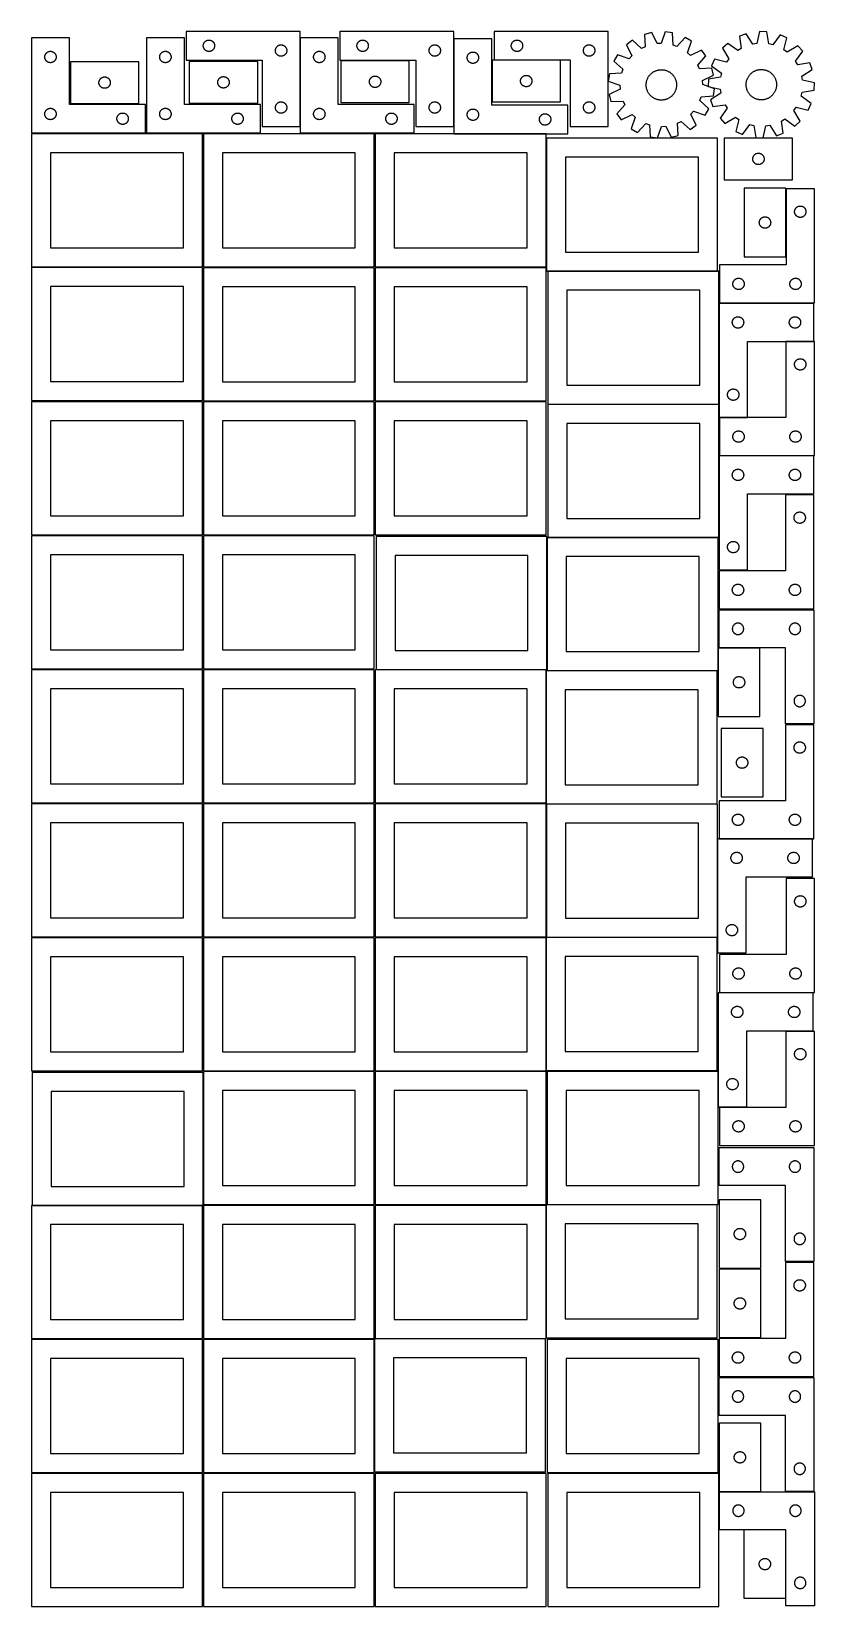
# Model space of a CAD drawing. Header units: millimetres. Extents: x 7 to 1243, y 7 to 2493.
import ezdxf

# ---------------------------------------------------------------- set-up
doc = ezdxf.new("R2010")
doc.units = ezdxf.units.MM
doc.layers.add('CUT', color=7, linetype='CONTINUOUS', true_color=0x000000)

msp = doc.modelspace()

# ---------------------------------------------------------------- linework, layer by layer
at = {"layer": 'CUT'}
for p, q in [((430.83996, 2493.445624), (250.83996, 2493.445624)), ((250.83996, 2493.445624), (250.83996, 2448.445624)), ((430.83996, 2343.445624), (430.83996, 2493.445624)), ((673.654841, 2493.46369), (493.654841, 2493.46369)), ((493.654841, 2493.46369), (493.654841, 2448.46369)), ((673.654841, 2343.46369), (673.654841, 2493.46369)), ((917.403559, 2493.486883), (737.403559, 2493.486883)), ((737.403559, 2493.486883), (737.403559, 2448.486883)), ((917.403559, 2343.486883), (917.403559, 2493.486883)), ((986.258726, 2491.745003), (975.085555, 2488.873466)), ((975.085555, 2488.873466), (976.088041, 2469.52308)), ((994.710427, 2474.309087), (986.258726, 2491.745003)), ((1007.609354, 2492.924952), (1001.130458, 2474.663892)), ((1019.030908, 2491.302119), (1007.609354, 2492.924952)), ((1020.166825, 2471.959107), (1019.030908, 2491.302119)), ((1135.667965, 2490.04442), (1124.856327, 2486.020252)), ((1145.896598, 2473.587887), (1135.667965, 2490.04442)), ((1156.778153, 2493.450529), (1152.24433, 2474.612087)), ((1168.306788, 2493.030941), (1156.778153, 2493.450529)), ((1171.45917, 2473.912758), (1168.306788, 2493.030941)), ((1189.113519, 2488.099255), (1177.715654, 2472.429824)), ((1199.60402, 2483.299789), (1189.113519, 2488.099255)), ((66.520933, 2483.251528), (6.520933, 2483.251528)), ((6.520933, 2483.251528), (6.520933, 2333.251528)), ((34.76512, 2462.078596), (35.346197, 2462.174532)), ((35.346197, 2462.174532), (35.932304, 2462.232259)), ((35.932304, 2462.232259), (36.520933, 2462.251528)), ((36.520933, 2462.251528), (37.109561, 2462.232259)), ((37.109561, 2462.232259), (37.695668, 2462.174532)), ((37.695668, 2462.174532), (38.276745, 2462.078596)), ((66.520933, 2378.251528), (66.520933, 2483.251528)), ((248.041929, 2483.251528), (188.041929, 2483.251528)), ((188.041929, 2483.251528), (188.041929, 2333.251528)), ((216.286116, 2462.078596), (216.867193, 2462.174532)), ((216.867193, 2462.174532), (217.4533, 2462.232259)), ((217.4533, 2462.232259), (218.041929, 2462.251528)), ((218.041929, 2462.251528), (218.630557, 2462.232259)), ((218.630557, 2462.232259), (219.216664, 2462.174532)), ((219.216664, 2462.174532), (219.797742, 2462.078596)), ((248.041929, 2378.251528), (248.041929, 2483.251528)), ((277.83996, 2470.945624), (277.85923, 2471.534252)), ((277.85923, 2470.356995), (277.83996, 2470.945624)), ((277.85923, 2471.534252), (277.916956, 2472.120359)), ((277.916956, 2469.770888), (277.85923, 2470.356995)), ((277.916956, 2472.120359), (278.012893, 2472.701437)), ((278.012893, 2469.189811), (277.916956, 2469.770888)), ((278.012893, 2472.701437), (278.146628, 2473.274995)), ((278.146628, 2468.616252), (278.012893, 2469.189811)), ((278.146628, 2473.274995), (278.317589, 2473.838579)), ((278.317589, 2468.052668), (278.146628, 2468.616252)), ((278.317589, 2473.838579), (278.525044, 2474.389775)), ((278.525044, 2467.501473), (278.317589, 2468.052668)), ((278.525044, 2474.389775), (278.768106, 2474.926222)), ((278.768106, 2466.965025), (278.525044, 2467.501473)), ((278.768106, 2474.926222), (279.045732, 2475.445624)), ((279.045732, 2466.445624), (278.768106, 2466.965025)), ((279.045732, 2475.445624), (279.356734, 2475.945756)), ((279.356734, 2465.945492), (279.045732, 2466.445624)), ((279.356734, 2475.945756), (279.69978, 2476.424477)), ((279.69978, 2465.466771), (279.356734, 2465.945492)), ((279.69978, 2476.424477), (280.073402, 2476.879736)), ((280.073402, 2465.011511), (279.69978, 2465.466771)), ((280.073402, 2476.879736), (280.475999, 2477.309585)), ((280.475999, 2464.581663), (280.073402, 2465.011511)), ((280.475999, 2477.309585), (280.905848, 2477.712182)), ((280.905848, 2464.179065), (280.475999, 2464.581663)), ((280.905848, 2477.712182), (281.361107, 2478.085804)), ((281.361107, 2463.805444), (280.905848, 2464.179065)), ((281.361107, 2478.085804), (281.839828, 2478.42885)), ((281.839828, 2463.462397), (281.361107, 2463.805444)), ((281.839828, 2478.42885), (282.33996, 2478.739852)), ((282.33996, 2463.151395), (281.839828, 2463.462397)), ((282.33996, 2478.739852), (282.859362, 2479.017478)), ((282.859362, 2462.873769), (282.33996, 2463.151395)), ((282.859362, 2479.017478), (283.395809, 2479.260539)), ((283.395809, 2462.630708), (282.859362, 2462.873769)), ((283.395809, 2479.260539), (283.947005, 2479.467995)), ((283.947005, 2462.423252), (283.395809, 2462.630708)), ((283.947005, 2479.467995), (284.510589, 2479.638956)), ((284.510589, 2462.252291), (283.947005, 2462.423252)), ((284.510589, 2479.638956), (285.084147, 2479.772691)), ((285.084147, 2462.118556), (284.510589, 2462.252291)), ((285.084147, 2479.772691), (285.665224, 2479.868627)), ((285.665224, 2462.02262), (285.084147, 2462.118556)), ((285.665224, 2479.868627), (286.251332, 2479.926354)), ((286.251332, 2479.926354), (286.83996, 2479.945624)), ((286.83996, 2479.945624), (287.428588, 2479.926354)), ((287.428588, 2479.926354), (288.014696, 2479.868627)), ((288.014696, 2479.868627), (288.595773, 2479.772691)), ((288.595773, 2462.118556), (288.014696, 2462.02262)), ((288.595773, 2479.772691), (289.169332, 2479.638956)), ((289.169332, 2462.252291), (288.595773, 2462.118556)), ((289.169332, 2479.638956), (289.732915, 2479.467995)), ((289.732915, 2462.423252), (289.169332, 2462.252291)), ((289.732915, 2479.467995), (290.284111, 2479.260539)), ((290.284111, 2462.630708), (289.732915, 2462.423252)), ((290.284111, 2479.260539), (290.820558, 2479.017478)), ((290.820558, 2462.873769), (290.284111, 2462.630708)), ((290.820558, 2479.017478), (291.33996, 2478.739852)), ((291.33996, 2463.151395), (290.820558, 2462.873769)), ((291.33996, 2478.739852), (291.840092, 2478.42885)), ((291.840092, 2463.462397), (291.33996, 2463.151395)), ((291.840092, 2478.42885), (292.318813, 2478.085804)), ((292.318813, 2463.805444), (291.840092, 2463.462397)), ((292.318813, 2478.085804), (292.774073, 2477.712182)), ((292.774073, 2464.179065), (292.318813, 2463.805444)), ((292.774073, 2477.712182), (293.203921, 2477.309585)), ((293.203921, 2464.581663), (292.774073, 2464.179065)), ((293.203921, 2477.309585), (293.606518, 2476.879736)), ((293.606518, 2465.011511), (293.203921, 2464.581663)), ((293.606518, 2476.879736), (293.98014, 2476.424477)), ((293.98014, 2465.466771), (293.606518, 2465.011511)), ((293.98014, 2476.424477), (294.323187, 2475.945756)), ((294.323187, 2465.945492), (293.98014, 2465.466771)), ((294.323187, 2475.945756), (294.634189, 2475.445624)), ((294.634189, 2466.445624), (294.323187, 2465.945492)), ((294.634189, 2475.445624), (294.911815, 2474.926222)), ((294.911815, 2466.965025), (294.634189, 2466.445624)), ((294.911815, 2474.926222), (295.154876, 2474.389775)), ((295.154876, 2467.501473), (294.911815, 2466.965025)), ((295.154876, 2474.389775), (295.362331, 2473.838579)), ((295.362331, 2468.052668), (295.154876, 2467.501473)), ((295.362331, 2473.838579), (295.533293, 2473.274995)), ((295.533293, 2468.616252), (295.362331, 2468.052668)), ((295.533293, 2473.274995), (295.667028, 2472.701437)), ((295.667028, 2469.189811), (295.533293, 2468.616252)), ((295.667028, 2472.701437), (295.762964, 2472.120359)), ((295.762964, 2469.770888), (295.667028, 2469.189811)), ((295.762964, 2472.120359), (295.820691, 2471.534252)), ((295.820691, 2470.356995), (295.762964, 2469.770888)), ((295.820691, 2471.534252), (295.83996, 2470.945624)), ((295.83996, 2470.945624), (295.820691, 2470.356995)), ((391.83996, 2463.445624), (391.85923, 2464.034252)), ((391.85923, 2462.856995), (391.83996, 2463.445624)), ((391.85923, 2464.034252), (391.916956, 2464.620359)), ((391.916956, 2462.270888), (391.85923, 2462.856995)), ((391.916956, 2464.620359), (392.012893, 2465.201437)), ((392.012893, 2461.689811), (391.916956, 2462.270888)), ((392.012893, 2465.201437), (392.146628, 2465.774995)), ((392.146628, 2465.774995), (392.317589, 2466.338579)), ((392.317589, 2466.338579), (392.525044, 2466.889775)), ((392.525044, 2466.889775), (392.768106, 2467.426222)), ((392.768106, 2467.426222), (393.045732, 2467.945624)), ((393.045732, 2467.945624), (393.356734, 2468.445756)), ((393.356734, 2468.445756), (393.69978, 2468.924477)), ((393.69978, 2468.924477), (394.073402, 2469.379736)), ((394.073402, 2469.379736), (394.475999, 2469.809585)), ((394.475999, 2469.809585), (394.905848, 2470.212182)), ((394.905848, 2470.212182), (395.361107, 2470.585804)), ((395.361107, 2470.585804), (395.839828, 2470.92885)), ((395.839828, 2470.92885), (396.33996, 2471.239852)), ((396.33996, 2471.239852), (396.859362, 2471.517478)), ((396.859362, 2471.517478), (397.395809, 2471.760539)), ((397.395809, 2471.760539), (397.947005, 2471.967995)), ((397.947005, 2471.967995), (398.510589, 2472.138956)), ((398.510589, 2472.138956), (399.084147, 2472.272691)), ((399.084147, 2472.272691), (399.665224, 2472.368627)), ((399.665224, 2472.368627), (400.251332, 2472.426354)), ((400.251332, 2472.426354), (400.83996, 2472.445624)), ((400.83996, 2472.445624), (401.428588, 2472.426354)), ((401.428588, 2472.426354), (402.014696, 2472.368627)), ((402.014696, 2472.368627), (402.595773, 2472.272691)), ((402.595773, 2472.272691), (403.169332, 2472.138956)), ((403.169332, 2472.138956), (403.732915, 2471.967995)), ((403.732915, 2471.967995), (404.284111, 2471.760539)), ((404.284111, 2471.760539), (404.820558, 2471.517478)), ((404.820558, 2471.517478), (405.33996, 2471.239852)), ((405.33996, 2471.239852), (405.840092, 2470.92885)), ((405.840092, 2470.92885), (406.318813, 2470.585804)), ((406.318813, 2470.585804), (406.774073, 2470.212182)), ((406.774073, 2470.212182), (407.203921, 2469.809585)), ((407.203921, 2469.809585), (407.606518, 2469.379736)), ((407.606518, 2469.379736), (407.98014, 2468.924477)), ((407.98014, 2468.924477), (408.323187, 2468.445756)), ((408.323187, 2468.445756), (408.634189, 2467.945624)), ((408.634189, 2467.945624), (408.911815, 2467.426222)), ((408.911815, 2467.426222), (409.154876, 2466.889775)), ((409.154876, 2466.889775), (409.362331, 2466.338579)), ((409.362331, 2466.338579), (409.533293, 2465.774995)), ((409.533293, 2465.774995), (409.667028, 2465.201437)), ((409.667028, 2465.201437), (409.762964, 2464.620359)), ((409.762964, 2462.270888), (409.667028, 2461.689811)), ((409.762964, 2464.620359), (409.820691, 2464.034252)), ((409.820691, 2462.856995), (409.762964, 2462.270888)), ((409.820691, 2464.034252), (409.83996, 2463.445624)), ((409.83996, 2463.445624), (409.820691, 2462.856995)), ((491.201719, 2483.251528), (431.201719, 2483.251528)), ((431.201719, 2483.251528), (431.201719, 2333.251528)), ((459.445906, 2462.078596), (460.026983, 2462.174532)), ((460.026983, 2462.174532), (460.613091, 2462.232259)), ((460.613091, 2462.232259), (461.201719, 2462.251528)), ((461.201719, 2462.251528), (461.790347, 2462.232259)), ((461.790347, 2462.232259), (462.376454, 2462.174532)), ((462.376454, 2462.174532), (462.957532, 2462.078596)), ((491.201719, 2378.251528), (491.201719, 2483.251528)), ((520.654841, 2470.96369), (520.67411, 2471.552318)), ((520.67411, 2470.375062), (520.654841, 2470.96369)), ((520.67411, 2471.552318), (520.731837, 2472.138426)), ((520.731837, 2469.788954), (520.67411, 2470.375062)), ((520.731837, 2472.138426), (520.827773, 2472.719503)), ((520.827773, 2469.207877), (520.731837, 2469.788954)), ((520.827773, 2472.719503), (520.961508, 2473.293061)), ((520.961508, 2468.634319), (520.827773, 2469.207877)), ((520.961508, 2473.293061), (521.132469, 2473.856645)), ((521.132469, 2468.070735), (520.961508, 2468.634319)), ((521.132469, 2473.856645), (521.339925, 2474.407841)), ((521.339925, 2467.519539), (521.132469, 2468.070735)), ((521.339925, 2474.407841), (521.582986, 2474.944288)), ((521.582986, 2466.983092), (521.339925, 2467.519539)), ((521.582986, 2474.944288), (521.860612, 2475.46369)), ((521.860612, 2466.46369), (521.582986, 2466.983092)), ((521.860612, 2475.46369), (522.171614, 2475.963822)), ((522.171614, 2465.963558), (521.860612, 2466.46369)), ((522.171614, 2475.963822), (522.514661, 2476.442543)), ((522.514661, 2465.484837), (522.171614, 2465.963558)), ((522.514661, 2476.442543), (522.888282, 2476.897802)), ((522.888282, 2465.029578), (522.514661, 2465.484837)), ((522.888282, 2476.897802), (523.29088, 2477.327651)), ((523.29088, 2464.599729), (522.888282, 2465.029578)), ((523.29088, 2477.327651), (523.720728, 2477.730248)), ((523.720728, 2464.197132), (523.29088, 2464.599729)), ((523.720728, 2477.730248), (524.175988, 2478.10387)), ((524.175988, 2463.82351), (523.720728, 2464.197132)), ((524.175988, 2478.10387), (524.654708, 2478.446917)), ((524.654708, 2463.480464), (524.175988, 2463.82351)), ((524.654708, 2478.446917), (525.154841, 2478.757919)), ((525.154841, 2463.169461), (524.654708, 2463.480464)), ((525.154841, 2478.757919), (525.674242, 2479.035545)), ((525.674242, 2462.891835), (525.154841, 2463.169461)), ((525.674242, 2479.035545), (526.21069, 2479.278606)), ((526.21069, 2462.648774), (525.674242, 2462.891835)), ((526.21069, 2479.278606), (526.761885, 2479.486061)), ((526.761885, 2462.441319), (526.21069, 2462.648774)), ((526.761885, 2479.486061), (527.325469, 2479.657022)), ((527.325469, 2462.270358), (526.761885, 2462.441319)), ((527.325469, 2479.657022), (527.899028, 2479.790758)), ((527.899028, 2462.136623), (527.325469, 2462.270358)), ((527.899028, 2479.790758), (528.480105, 2479.886694)), ((528.480105, 2462.040686), (527.899028, 2462.136623)), ((528.480105, 2479.886694), (529.066212, 2479.94442)), ((529.066212, 2479.94442), (529.654841, 2479.96369)), ((529.654841, 2479.96369), (530.243469, 2479.94442)), ((530.243469, 2479.94442), (530.829576, 2479.886694)), ((530.829576, 2479.886694), (531.410653, 2479.790758)), ((531.410653, 2462.136623), (530.829576, 2462.040686)), ((531.410653, 2479.790758), (531.984212, 2479.657022)), ((531.984212, 2462.270358), (531.410653, 2462.136623)), ((531.984212, 2479.657022), (532.547796, 2479.486061)), ((532.547796, 2462.441319), (531.984212, 2462.270358)), ((532.547796, 2479.486061), (533.098991, 2479.278606)), ((533.098991, 2462.648774), (532.547796, 2462.441319)), ((533.098991, 2479.278606), (533.635439, 2479.035545)), ((533.635439, 2462.891835), (533.098991, 2462.648774)), ((533.635439, 2479.035545), (534.154841, 2478.757919)), ((534.154841, 2463.169461), (533.635439, 2462.891835)), ((534.154841, 2478.757919), (534.654973, 2478.446917)), ((534.654973, 2463.480464), (534.154841, 2463.169461)), ((534.654973, 2478.446917), (535.133693, 2478.10387)), ((535.133693, 2463.82351), (534.654973, 2463.480464)), ((535.133693, 2478.10387), (535.588953, 2477.730248)), ((535.588953, 2464.197132), (535.133693, 2463.82351)), ((535.588953, 2477.730248), (536.018802, 2477.327651)), ((536.018802, 2464.599729), (535.588953, 2464.197132)), ((536.018802, 2477.327651), (536.421399, 2476.897802)), ((536.421399, 2465.029578), (536.018802, 2464.599729)), ((536.421399, 2476.897802), (536.795021, 2476.442543)), ((536.795021, 2465.484837), (536.421399, 2465.029578)), ((536.795021, 2476.442543), (537.138067, 2475.963822)), ((537.138067, 2465.963558), (536.795021, 2465.484837)), ((537.138067, 2475.963822), (537.449069, 2475.46369)), ((537.449069, 2466.46369), (537.138067, 2465.963558)), ((537.449069, 2475.46369), (537.726695, 2474.944288)), ((537.726695, 2466.983092), (537.449069, 2466.46369)), ((537.726695, 2474.944288), (537.969756, 2474.407841)), ((537.969756, 2467.519539), (537.726695, 2466.983092)), ((537.969756, 2474.407841), (538.177212, 2473.856645)), ((538.177212, 2468.070735), (537.969756, 2467.519539)), ((538.177212, 2473.856645), (538.348173, 2473.293061)), ((538.348173, 2468.634319), (538.177212, 2468.070735)), ((538.348173, 2473.293061), (538.481908, 2472.719503)), ((538.481908, 2469.207877), (538.348173, 2468.634319)), ((538.481908, 2472.719503), (538.577844, 2472.138426)), ((538.577844, 2469.788954), (538.481908, 2469.207877)), ((538.577844, 2472.138426), (538.635571, 2471.552318)), ((538.635571, 2470.375062), (538.577844, 2469.788954)), ((538.635571, 2471.552318), (538.654841, 2470.96369)), ((538.654841, 2470.96369), (538.635571, 2470.375062)), ((634.654841, 2463.46369), (634.67411, 2464.052318)), ((634.67411, 2462.875062), (634.654841, 2463.46369)), ((634.67411, 2464.052318), (634.731837, 2464.638426)), ((634.731837, 2462.288954), (634.67411, 2462.875062)), ((634.731837, 2464.638426), (634.827773, 2465.219503)), ((634.827773, 2461.707877), (634.731837, 2462.288954)), ((634.827773, 2465.219503), (634.961508, 2465.793061)), ((634.961508, 2465.793061), (635.132469, 2466.356645)), ((635.132469, 2466.356645), (635.339925, 2466.907841)), ((635.339925, 2466.907841), (635.582986, 2467.444288)), ((635.582986, 2467.444288), (635.860612, 2467.96369)), ((635.860612, 2467.96369), (636.171614, 2468.463822)), ((636.171614, 2468.463822), (636.514661, 2468.942543)), ((636.514661, 2468.942543), (636.888282, 2469.397802)), ((636.888282, 2469.397802), (637.29088, 2469.827651)), ((637.29088, 2469.827651), (637.720728, 2470.230248)), ((637.720728, 2470.230248), (638.175988, 2470.60387)), ((638.175988, 2470.60387), (638.654708, 2470.946917)), ((638.654708, 2470.946917), (639.154841, 2471.257919)), ((639.154841, 2471.257919), (639.674242, 2471.535545)), ((639.674242, 2471.535545), (640.21069, 2471.778606)), ((640.21069, 2471.778606), (640.761885, 2471.986061)), ((640.761885, 2471.986061), (641.325469, 2472.157022)), ((641.325469, 2472.157022), (641.899028, 2472.290758)), ((641.899028, 2472.290758), (642.480105, 2472.386694)), ((642.480105, 2472.386694), (643.066212, 2472.44442)), ((643.066212, 2472.44442), (643.654841, 2472.46369)), ((643.654841, 2472.46369), (644.243469, 2472.44442)), ((644.243469, 2472.44442), (644.829576, 2472.386694)), ((644.829576, 2472.386694), (645.410653, 2472.290758)), ((645.410653, 2472.290758), (645.984212, 2472.157022)), ((645.984212, 2472.157022), (646.547796, 2471.986061)), ((646.547796, 2471.986061), (647.098991, 2471.778606)), ((647.098991, 2471.778606), (647.635439, 2471.535545)), ((647.635439, 2471.535545), (648.154841, 2471.257919)), ((648.154841, 2471.257919), (648.654973, 2470.946917)), ((648.654973, 2470.946917), (649.133693, 2470.60387)), ((649.133693, 2470.60387), (649.588953, 2470.230248)), ((649.588953, 2470.230248), (650.018802, 2469.827651)), ((650.018802, 2469.827651), (650.421399, 2469.397802)), ((650.421399, 2469.397802), (650.795021, 2468.942543)), ((650.795021, 2468.942543), (651.138067, 2468.463822)), ((651.138067, 2468.463822), (651.449069, 2467.96369)), ((651.449069, 2467.96369), (651.726695, 2467.444288)), ((651.726695, 2467.444288), (651.969756, 2466.907841)), ((651.969756, 2466.907841), (652.177212, 2466.356645)), ((652.177212, 2466.356645), (652.348173, 2465.793061)), ((652.348173, 2465.793061), (652.481908, 2465.219503)), ((652.481908, 2465.219503), (652.577844, 2464.638426)), ((652.577844, 2462.288954), (652.481908, 2461.707877)), ((652.577844, 2464.638426), (652.635571, 2464.052318)), ((652.635571, 2462.875062), (652.577844, 2462.288954)), ((652.635571, 2464.052318), (652.654841, 2463.46369)), ((652.654841, 2463.46369), (652.635571, 2462.875062)), ((733.865232, 2482.073794), (673.865232, 2482.073794)), ((673.865232, 2482.073794), (673.865232, 2332.073794)), ((733.865232, 2377.073794), (733.865232, 2482.073794)), ((764.403559, 2470.986883), (764.422829, 2471.575512)), ((764.422829, 2470.398255), (764.403559, 2470.986883)), ((764.422829, 2471.575512), (764.480555, 2472.161619)), ((764.480555, 2469.812148), (764.422829, 2470.398255)), ((764.480555, 2472.161619), (764.576491, 2472.742696)), ((764.576491, 2469.231071), (764.480555, 2469.812148)), ((764.576491, 2472.742696), (764.710226, 2473.316255)), ((764.710226, 2468.657512), (764.576491, 2469.231071)), ((764.710226, 2473.316255), (764.881188, 2473.879839)), ((764.881188, 2468.093928), (764.710226, 2468.657512)), ((764.881188, 2473.879839), (765.088643, 2474.431034)), ((765.088643, 2467.542733), (764.881188, 2468.093928)), ((765.088643, 2474.431034), (765.331704, 2474.967482)), ((765.331704, 2467.006285), (765.088643, 2467.542733)), ((765.331704, 2474.967482), (765.60933, 2475.486883)), ((765.60933, 2466.486883), (765.331704, 2467.006285)), ((765.60933, 2475.486883), (765.920332, 2475.987016)), ((765.920332, 2465.986751), (765.60933, 2466.486883)), ((765.920332, 2475.987016), (766.263379, 2476.465736)), ((766.263379, 2465.508031), (765.920332, 2465.986751)), ((766.263379, 2476.465736), (766.637001, 2476.920996)), ((766.637001, 2465.052771), (766.263379, 2465.508031)), ((766.637001, 2476.920996), (767.039598, 2477.350844)), ((767.039598, 2464.622922), (766.637001, 2465.052771)), ((767.039598, 2477.350844), (767.469447, 2477.753442)), ((767.469447, 2464.220325), (767.039598, 2464.622922)), ((767.469447, 2477.753442), (767.924706, 2478.127063)), ((767.924706, 2463.846703), (767.469447, 2464.220325)), ((767.924706, 2478.127063), (768.403427, 2478.47011)), ((768.403427, 2463.503657), (767.924706, 2463.846703)), ((768.403427, 2478.47011), (768.903559, 2478.781112)), ((768.903559, 2463.192655), (768.403427, 2463.503657)), ((768.903559, 2478.781112), (769.422961, 2479.058738)), ((769.422961, 2462.915029), (768.903559, 2463.192655)), ((769.422961, 2479.058738), (769.959408, 2479.301799)), ((769.959408, 2462.671968), (769.422961, 2462.915029)), ((769.959408, 2479.301799), (770.510604, 2479.509255)), ((770.510604, 2462.464512), (769.959408, 2462.671968)), ((770.510604, 2479.509255), (771.074187, 2479.680216)), ((771.074187, 2462.293551), (770.510604, 2462.464512)), ((771.074187, 2479.680216), (771.647746, 2479.813951)), ((771.647746, 2462.159816), (771.074187, 2462.293551)), ((771.647746, 2479.813951), (772.228823, 2479.909887)), ((772.228823, 2462.06388), (771.647746, 2462.159816)), ((772.228823, 2479.909887), (772.814931, 2479.967614)), ((772.814931, 2479.967614), (773.403559, 2479.986883)), ((773.403559, 2479.986883), (773.992187, 2479.967614)), ((773.992187, 2479.967614), (774.578295, 2479.909887)), ((774.578295, 2479.909887), (775.159372, 2479.813951)), ((775.159372, 2462.159816), (774.578295, 2462.06388)), ((775.159372, 2479.813951), (775.73293, 2479.680216)), ((775.73293, 2462.293551), (775.159372, 2462.159816)), ((775.73293, 2479.680216), (776.296514, 2479.509255)), ((776.296514, 2462.464512), (775.73293, 2462.293551)), ((776.296514, 2479.509255), (776.84771, 2479.301799)), ((776.84771, 2462.671968), (776.296514, 2462.464512)), ((776.84771, 2479.301799), (777.384157, 2479.058738)), ((777.384157, 2462.915029), (776.84771, 2462.671968)), ((777.384157, 2479.058738), (777.903559, 2478.781112)), ((777.903559, 2463.192655), (777.384157, 2462.915029)), ((777.903559, 2478.781112), (778.403691, 2478.47011)), ((778.403691, 2463.503657), (777.903559, 2463.192655)), ((778.403691, 2478.47011), (778.882412, 2478.127063)), ((778.882412, 2463.846703), (778.403691, 2463.503657)), ((778.882412, 2478.127063), (779.337671, 2477.753442)), ((779.337671, 2464.220325), (778.882412, 2463.846703)), ((779.337671, 2477.753442), (779.76752, 2477.350844)), ((779.76752, 2464.622922), (779.337671, 2464.220325)), ((779.76752, 2477.350844), (780.170117, 2476.920996)), ((780.170117, 2465.052771), (779.76752, 2464.622922)), ((780.170117, 2476.920996), (780.543739, 2476.465736)), ((780.543739, 2465.508031), (780.170117, 2465.052771)), ((780.543739, 2476.465736), (780.886785, 2475.987016)), ((780.886785, 2465.986751), (780.543739, 2465.508031)), ((780.886785, 2475.987016), (781.197787, 2475.486883)), ((781.197787, 2466.486883), (780.886785, 2465.986751)), ((781.197787, 2475.486883), (781.475414, 2474.967482)), ((781.475414, 2467.006285), (781.197787, 2466.486883)), ((781.475414, 2474.967482), (781.718475, 2474.431034)), ((781.718475, 2467.542733), (781.475414, 2467.006285)), ((781.718475, 2474.431034), (781.92593, 2473.879839)), ((781.92593, 2468.093928), (781.718475, 2467.542733)), ((781.92593, 2473.879839), (782.096891, 2473.316255)), ((782.096891, 2468.657512), (781.92593, 2468.093928)), ((782.096891, 2473.316255), (782.230626, 2472.742696)), ((782.230626, 2469.231071), (782.096891, 2468.657512)), ((782.230626, 2472.742696), (782.326563, 2472.161619)), ((782.326563, 2469.812148), (782.230626, 2469.231071)), ((782.326563, 2472.161619), (782.384289, 2471.575512)), ((782.384289, 2470.398255), (782.326563, 2469.812148)), ((782.384289, 2471.575512), (782.403559, 2470.986883)), ((782.403559, 2470.986883), (782.384289, 2470.398255)), ((878.403559, 2463.486883), (878.422829, 2464.075512)), ((878.422829, 2462.898255), (878.403559, 2463.486883)), ((878.422829, 2464.075512), (878.480555, 2464.661619)), ((878.480555, 2462.312148), (878.422829, 2462.898255)), ((878.480555, 2464.661619), (878.576491, 2465.242696)), ((878.576491, 2461.731071), (878.480555, 2462.312148)), ((878.576491, 2465.242696), (878.710226, 2465.816255)), ((878.710226, 2465.816255), (878.881188, 2466.379839)), ((878.881188, 2466.379839), (879.088643, 2466.931034)), ((879.088643, 2466.931034), (879.331704, 2467.467482)), ((879.331704, 2467.467482), (879.60933, 2467.986883)), ((879.60933, 2467.986883), (879.920332, 2468.487016)), ((879.920332, 2468.487016), (880.263379, 2468.965736)), ((880.263379, 2468.965736), (880.637001, 2469.420996)), ((880.637001, 2469.420996), (881.039598, 2469.850844)), ((881.039598, 2469.850844), (881.469447, 2470.253442)), ((881.469447, 2470.253442), (881.924706, 2470.627063)), ((881.924706, 2470.627063), (882.403427, 2470.97011)), ((882.403427, 2470.97011), (882.903559, 2471.281112)), ((882.903559, 2471.281112), (883.422961, 2471.558738)), ((883.422961, 2471.558738), (883.959408, 2471.801799)), ((883.959408, 2471.801799), (884.510604, 2472.009255)), ((884.510604, 2472.009255), (885.074187, 2472.180216)), ((885.074187, 2472.180216), (885.647746, 2472.313951)), ((885.647746, 2472.313951), (886.228823, 2472.409887)), ((886.228823, 2472.409887), (886.814931, 2472.467614)), ((886.814931, 2472.467614), (887.403559, 2472.486883)), ((887.403559, 2472.486883), (887.992187, 2472.467614)), ((887.992187, 2472.467614), (888.578295, 2472.409887)), ((888.578295, 2472.409887), (889.159372, 2472.313951)), ((889.159372, 2472.313951), (889.73293, 2472.180216)), ((889.73293, 2472.180216), (890.296514, 2472.009255)), ((890.296514, 2472.009255), (890.84771, 2471.801799)), ((890.84771, 2471.801799), (891.384157, 2471.558738)), ((891.384157, 2471.558738), (891.903559, 2471.281112)), ((891.903559, 2471.281112), (892.403691, 2470.97011)), ((892.403691, 2470.97011), (892.882412, 2470.627063)), ((892.882412, 2470.627063), (893.337671, 2470.253442)), ((893.337671, 2470.253442), (893.76752, 2469.850844)), ((893.76752, 2469.850844), (894.170117, 2469.420996)), ((894.170117, 2469.420996), (894.543739, 2468.965736)), ((894.543739, 2468.965736), (894.886785, 2468.487016)), ((894.886785, 2468.487016), (895.197787, 2467.986883)), ((895.197787, 2467.986883), (895.475414, 2467.467482)), ((895.475414, 2467.467482), (895.718475, 2466.931034)), ((895.718475, 2466.931034), (895.92593, 2466.379839)), ((895.92593, 2466.379839), (896.096891, 2465.816255)), ((896.096891, 2465.816255), (896.230626, 2465.242696)), ((896.230626, 2465.242696), (896.326563, 2464.661619)), ((896.326563, 2462.312148), (896.230626, 2461.731071)), ((896.326563, 2464.661619), (896.384289, 2464.075512)), ((896.384289, 2462.898255), (896.326563, 2462.312148)), ((896.384289, 2464.075512), (896.403559, 2463.486883)), ((896.403559, 2463.486883), (896.384289, 2462.898255)), ((955.811694, 2479.612803), (946.58792, 2472.684061)), ((946.58792, 2472.684061), (954.919168, 2455.19027)), ((970.292483, 2466.738443), (955.811694, 2479.612803)), ((976.088041, 2469.52308), (970.292483, 2466.738443)), ((1001.130458, 2474.663892), (994.710427, 2474.309087)), ((1026.233938, 2469.830065), (1020.166825, 2471.959107)), ((1039.207863, 2484.221718), (1026.233938, 2469.830065)), ((1049.138971, 2478.351577), (1039.207863, 2484.221718)), ((1042.786172, 2460.046268), (1049.138971, 2478.351577)), ((1065.070495, 2464.088753), (1047.576704, 2455.757505)), ((1071.999237, 2454.864979), (1065.070495, 2464.088753)), ((1106.656517, 2474.794899), (1098.207848, 2466.939616)), ((1098.207848, 2466.939616), (1108.322741, 2450.41293)), ((1122.404184, 2463.505373), (1106.656517, 2474.794899)), ((1127.876779, 2466.880782), (1122.404184, 2463.505373)), ((1124.856327, 2486.020252), (1127.876779, 2466.880782)), ((1152.24433, 2474.612087), (1145.896598, 2473.587887)), ((1177.715654, 2472.429824), (1171.45917, 2473.912758)), ((1195.200229, 2464.430528), (1199.60402, 2483.299789)), ((1200.412972, 2460.666222), (1195.200229, 2464.430528)), ((1216.939659, 2470.781115), (1200.412972, 2460.666222)), ((1213.505415, 2446.584779), (1224.794941, 2462.332446)), ((1224.794941, 2462.332446), (1216.939659, 2470.781115)), ((27.520933, 2453.251528), (27.540202, 2453.840156)), ((27.540202, 2452.6629), (27.520933, 2453.251528)), ((27.540202, 2453.840156), (27.597929, 2454.426264)), ((27.597929, 2452.076793), (27.540202, 2452.6629)), ((27.597929, 2454.426264), (27.693865, 2455.007341)), ((27.693865, 2451.495715), (27.597929, 2452.076793)), ((27.693865, 2455.007341), (27.8276, 2455.5809)), ((27.8276, 2450.922157), (27.693865, 2451.495715)), ((27.8276, 2455.5809), (27.998561, 2456.144483)), ((27.998561, 2450.358573), (27.8276, 2450.922157)), ((27.998561, 2456.144483), (28.206017, 2456.695679)), ((28.206017, 2449.807377), (27.998561, 2450.358573)), ((28.206017, 2456.695679), (28.449078, 2457.232127)), ((28.449078, 2449.27093), (28.206017, 2449.807377)), ((28.449078, 2457.232127), (28.726704, 2457.751528)), ((28.726704, 2448.751528), (28.449078, 2449.27093)), ((28.726704, 2457.751528), (29.037706, 2458.25166)), ((29.037706, 2448.251396), (28.726704, 2448.751528)), ((29.037706, 2458.25166), (29.380752, 2458.730381)), ((29.380752, 2447.772675), (29.037706, 2448.251396)), ((29.380752, 2458.730381), (29.754374, 2459.185641)), ((29.754374, 2447.317416), (29.380752, 2447.772675)), ((29.754374, 2459.185641), (30.156972, 2459.615489)), ((30.156972, 2446.887567), (29.754374, 2447.317416)), ((30.156972, 2459.615489), (30.58682, 2460.018087)), ((30.58682, 2446.48497), (30.156972, 2446.887567)), ((30.58682, 2460.018087), (31.04208, 2460.391708)), ((31.04208, 2446.111348), (30.58682, 2446.48497)), ((31.04208, 2460.391708), (31.5208, 2460.734755)), ((31.5208, 2445.768302), (31.04208, 2446.111348)), ((31.5208, 2460.734755), (32.020933, 2461.045757)), ((32.020933, 2445.4573), (31.5208, 2445.768302)), ((32.020933, 2461.045757), (32.540334, 2461.323383)), ((32.540334, 2445.179674), (32.020933, 2445.4573)), ((32.540334, 2461.323383), (33.076782, 2461.566444)), ((33.076782, 2444.936613), (32.540334, 2445.179674)), ((33.076782, 2461.566444), (33.627977, 2461.773899)), ((33.627977, 2444.729157), (33.076782, 2444.936613)), ((33.627977, 2461.773899), (34.191561, 2461.944861)), ((34.191561, 2444.558196), (33.627977, 2444.729157)), ((34.191561, 2461.944861), (34.76512, 2462.078596)), ((34.76512, 2444.424461), (34.191561, 2444.558196)), ((35.346197, 2444.328525), (34.76512, 2444.424461)), ((35.932304, 2444.270798), (35.346197, 2444.328525)), ((36.520933, 2444.251528), (35.932304, 2444.270798)), ((37.109561, 2444.270798), (36.520933, 2444.251528)), ((37.695668, 2444.328525), (37.109561, 2444.270798)), ((38.276745, 2444.424461), (37.695668, 2444.328525)), ((38.276745, 2462.078596), (38.850304, 2461.944861)), ((38.850304, 2444.558196), (38.276745, 2444.424461)), ((38.850304, 2461.944861), (39.413888, 2461.773899)), ((39.413888, 2444.729157), (38.850304, 2444.558196)), ((39.413888, 2461.773899), (39.965083, 2461.566444)), ((39.965083, 2444.936613), (39.413888, 2444.729157)), ((39.965083, 2461.566444), (40.501531, 2461.323383)), ((40.501531, 2445.179674), (39.965083, 2444.936613)), ((40.501531, 2461.323383), (41.020933, 2461.045757)), ((41.020933, 2445.4573), (40.501531, 2445.179674)), ((41.020933, 2461.045757), (41.521065, 2460.734755)), ((41.521065, 2445.768302), (41.020933, 2445.4573)), ((41.521065, 2460.734755), (41.999785, 2460.391708)), ((41.999785, 2446.111348), (41.521065, 2445.768302)), ((41.999785, 2460.391708), (42.455045, 2460.018087)), ((42.455045, 2446.48497), (41.999785, 2446.111348)), ((42.455045, 2460.018087), (42.884894, 2459.615489)), ((42.884894, 2446.887567), (42.455045, 2446.48497)), ((42.884894, 2459.615489), (43.287491, 2459.185641)), ((43.287491, 2447.317416), (42.884894, 2446.887567)), ((43.287491, 2459.185641), (43.661113, 2458.730381)), ((43.661113, 2447.772675), (43.287491, 2447.317416)), ((43.661113, 2458.730381), (44.004159, 2458.25166)), ((44.004159, 2448.251396), (43.661113, 2447.772675)), ((44.004159, 2458.25166), (44.315161, 2457.751528)), ((44.315161, 2448.751528), (44.004159, 2448.251396)), ((44.315161, 2457.751528), (44.592787, 2457.232127)), ((44.592787, 2449.27093), (44.315161, 2448.751528)), ((44.592787, 2457.232127), (44.835848, 2456.695679)), ((44.835848, 2449.807377), (44.592787, 2449.27093)), ((44.835848, 2456.695679), (45.043304, 2456.144483)), ((45.043304, 2450.358573), (44.835848, 2449.807377)), ((45.043304, 2456.144483), (45.214265, 2455.5809)), ((45.214265, 2450.922157), (45.043304, 2450.358573)), ((45.214265, 2455.5809), (45.348, 2455.007341)), ((45.348, 2451.495715), (45.214265, 2450.922157)), ((45.348, 2455.007341), (45.443936, 2454.426264)), ((45.443936, 2452.076793), (45.348, 2451.495715)), ((45.443936, 2454.426264), (45.501663, 2453.840156)), ((45.501663, 2452.6629), (45.443936, 2452.076793)), ((45.501663, 2453.840156), (45.520933, 2453.251528)), ((45.520933, 2453.251528), (45.501663, 2452.6629)), ((176.051448, 2445.781805), (68.051448, 2445.781805)), ((68.051448, 2445.781805), (68.051448, 2379.781805)), ((176.051448, 2379.781805), (176.051448, 2445.781805)), ((209.041929, 2453.251528), (209.061198, 2453.840156)), ((209.061198, 2452.6629), (209.041929, 2453.251528)), ((209.061198, 2453.840156), (209.118925, 2454.426264)), ((209.118925, 2452.076793), (209.061198, 2452.6629)), ((209.118925, 2454.426264), (209.214861, 2455.007341)), ((209.214861, 2451.495715), (209.118925, 2452.076793)), ((209.214861, 2455.007341), (209.348596, 2455.5809)), ((209.348596, 2450.922157), (209.214861, 2451.495715)), ((209.348596, 2455.5809), (209.519557, 2456.144483)), ((209.519557, 2450.358573), (209.348596, 2450.922157)), ((209.519557, 2456.144483), (209.727013, 2456.695679)), ((209.727013, 2449.807377), (209.519557, 2450.358573)), ((209.727013, 2456.695679), (209.970074, 2457.232127)), ((209.970074, 2449.27093), (209.727013, 2449.807377)), ((209.970074, 2457.232127), (210.2477, 2457.751528)), ((210.2477, 2448.751528), (209.970074, 2449.27093)), ((210.2477, 2457.751528), (210.558702, 2458.25166)), ((210.558702, 2448.251396), (210.2477, 2448.751528)), ((210.558702, 2458.25166), (210.901749, 2458.730381)), ((210.901749, 2447.772675), (210.558702, 2448.251396)), ((210.901749, 2458.730381), (211.27537, 2459.185641)), ((211.27537, 2447.317416), (210.901749, 2447.772675)), ((211.27537, 2459.185641), (211.677968, 2459.615489)), ((211.677968, 2446.887567), (211.27537, 2447.317416)), ((211.677968, 2459.615489), (212.107816, 2460.018087)), ((212.107816, 2446.48497), (211.677968, 2446.887567)), ((212.107816, 2460.018087), (212.563076, 2460.391708)), ((212.563076, 2446.111348), (212.107816, 2446.48497)), ((212.563076, 2460.391708), (213.041797, 2460.734755)), ((213.041797, 2445.768302), (212.563076, 2446.111348)), ((213.041797, 2460.734755), (213.541929, 2461.045757)), ((213.541929, 2445.4573), (213.041797, 2445.768302)), ((213.541929, 2461.045757), (214.06133, 2461.323383)), ((214.06133, 2445.179674), (213.541929, 2445.4573)), ((214.06133, 2461.323383), (214.597778, 2461.566444)), ((214.597778, 2444.936613), (214.06133, 2445.179674)), ((214.597778, 2461.566444), (215.148973, 2461.773899)), ((215.148973, 2444.729157), (214.597778, 2444.936613)), ((215.148973, 2461.773899), (215.712557, 2461.944861)), ((215.712557, 2444.558196), (215.148973, 2444.729157)), ((215.712557, 2461.944861), (216.286116, 2462.078596)), ((216.286116, 2444.424461), (215.712557, 2444.558196)), ((216.867193, 2444.328525), (216.286116, 2444.424461)), ((217.4533, 2444.270798), (216.867193, 2444.328525)), ((218.041929, 2444.251528), (217.4533, 2444.270798)), ((218.630557, 2444.270798), (218.041929, 2444.251528)), ((219.216664, 2444.328525), (218.630557, 2444.270798)), ((219.797742, 2444.424461), (219.216664, 2444.328525)), ((219.797742, 2462.078596), (220.3713, 2461.944861)), ((220.3713, 2444.558196), (219.797742, 2444.424461)), ((220.3713, 2461.944861), (220.934884, 2461.773899)), ((220.934884, 2444.729157), (220.3713, 2444.558196)), ((220.934884, 2461.773899), (221.48608, 2461.566444)), ((221.48608, 2444.936613), (220.934884, 2444.729157)), ((221.48608, 2461.566444), (222.022527, 2461.323383)), ((222.022527, 2445.179674), (221.48608, 2444.936613)), ((222.022527, 2461.323383), (222.541929, 2461.045757)), ((222.541929, 2445.4573), (222.022527, 2445.179674)), ((222.541929, 2461.045757), (223.042061, 2460.734755)), ((223.042061, 2445.768302), (222.541929, 2445.4573)), ((223.042061, 2460.734755), (223.520781, 2460.391708)), ((223.520781, 2446.111348), (223.042061, 2445.768302)), ((223.520781, 2460.391708), (223.976041, 2460.018087)), ((223.976041, 2446.48497), (223.520781, 2446.111348)), ((223.976041, 2460.018087), (224.40589, 2459.615489)), ((224.40589, 2446.887567), (223.976041, 2446.48497)), ((224.40589, 2459.615489), (224.808487, 2459.185641)), ((224.808487, 2447.317416), (224.40589, 2446.887567)), ((224.808487, 2459.185641), (225.182109, 2458.730381)), ((225.182109, 2447.772675), (224.808487, 2447.317416)), ((225.182109, 2458.730381), (225.525155, 2458.25166)), ((225.525155, 2448.251396), (225.182109, 2447.772675)), ((225.525155, 2458.25166), (225.836157, 2457.751528)), ((225.836157, 2448.751528), (225.525155, 2448.251396)), ((225.836157, 2457.751528), (226.113783, 2457.232127)), ((226.113783, 2449.27093), (225.836157, 2448.751528)), ((226.113783, 2457.232127), (226.356844, 2456.695679)), ((226.356844, 2449.807377), (226.113783, 2449.27093)), ((226.356844, 2456.695679), (226.5643, 2456.144483)), ((226.5643, 2450.358573), (226.356844, 2449.807377)), ((226.5643, 2456.144483), (226.735261, 2455.5809)), ((226.735261, 2450.922157), (226.5643, 2450.358573)), ((226.735261, 2455.5809), (226.868996, 2455.007341)), ((226.868996, 2451.495715), (226.735261, 2450.922157)), ((226.868996, 2455.007341), (226.964932, 2454.426264)), ((226.964932, 2452.076793), (226.868996, 2451.495715)), ((226.964932, 2454.426264), (227.022659, 2453.840156)), ((227.022659, 2452.6629), (226.964932, 2452.076793)), ((227.022659, 2453.840156), (227.041929, 2453.251528)), ((227.041929, 2453.251528), (227.022659, 2452.6629)), ((250.83996, 2448.445624), (370.83996, 2448.445624)), ((363.846004, 2446.238836), (255.846004, 2446.238836)), ((255.846004, 2446.238836), (255.846004, 2380.238836)), ((286.251332, 2461.964893), (285.665224, 2462.02262)), ((286.83996, 2461.945624), (286.251332, 2461.964893)), ((287.428588, 2461.964893), (286.83996, 2461.945624)), ((288.014696, 2462.02262), (287.428588, 2461.964893)), ((363.846004, 2380.238836), (363.846004, 2446.238836)), ((370.83996, 2448.445624), (370.83996, 2343.445624)), ((392.146628, 2461.116252), (392.012893, 2461.689811)), ((392.317589, 2460.552668), (392.146628, 2461.116252)), ((392.525044, 2460.001473), (392.317589, 2460.552668)), ((392.768106, 2459.465025), (392.525044, 2460.001473)), ((393.045732, 2458.945624), (392.768106, 2459.465025)), ((393.356734, 2458.445492), (393.045732, 2458.945624)), ((393.69978, 2457.966771), (393.356734, 2458.445492)), ((394.073402, 2457.511511), (393.69978, 2457.966771)), ((394.475999, 2457.081663), (394.073402, 2457.511511)), ((394.905848, 2456.679065), (394.475999, 2457.081663)), ((395.361107, 2456.305444), (394.905848, 2456.679065)), ((395.839828, 2455.962397), (395.361107, 2456.305444)), ((396.33996, 2455.651395), (395.839828, 2455.962397)), ((396.859362, 2455.373769), (396.33996, 2455.651395)), ((397.395809, 2455.130708), (396.859362, 2455.373769)), ((397.947005, 2454.923252), (397.395809, 2455.130708)), ((398.510589, 2454.752291), (397.947005, 2454.923252)), ((399.084147, 2454.618556), (398.510589, 2454.752291)), ((399.665224, 2454.52262), (399.084147, 2454.618556)), ((400.251332, 2454.464893), (399.665224, 2454.52262)), ((400.83996, 2454.445624), (400.251332, 2454.464893)), ((401.428588, 2454.464893), (400.83996, 2454.445624)), ((402.014696, 2454.52262), (401.428588, 2454.464893)), ((402.595773, 2454.618556), (402.014696, 2454.52262)), ((403.169332, 2454.752291), (402.595773, 2454.618556)), ((403.732915, 2454.923252), (403.169332, 2454.752291)), ((404.284111, 2455.130708), (403.732915, 2454.923252)), ((404.820558, 2455.373769), (404.284111, 2455.130708)), ((405.33996, 2455.651395), (404.820558, 2455.373769)), ((405.840092, 2455.962397), (405.33996, 2455.651395)), ((406.318813, 2456.305444), (405.840092, 2455.962397)), ((406.774073, 2456.679065), (406.318813, 2456.305444)), ((407.203921, 2457.081663), (406.774073, 2456.679065)), ((407.606518, 2457.511511), (407.203921, 2457.081663)), ((407.98014, 2457.966771), (407.606518, 2457.511511)), ((408.323187, 2458.445492), (407.98014, 2457.966771)), ((408.634189, 2458.945624), (408.323187, 2458.445492)), ((408.911815, 2459.465025), (408.634189, 2458.945624)), ((409.154876, 2460.001473), (408.911815, 2459.465025)), ((409.362331, 2460.552668), (409.154876, 2460.001473)), ((409.533293, 2461.116252), (409.362331, 2460.552668)), ((409.667028, 2461.689811), (409.533293, 2461.116252)), ((452.201719, 2453.251528), (452.220988, 2453.840156)), ((452.220988, 2452.6629), (452.201719, 2453.251528)), ((452.220988, 2453.840156), (452.278715, 2454.426264)), ((452.278715, 2452.076793), (452.220988, 2452.6629)), ((452.278715, 2454.426264), (452.374651, 2455.007341)), ((452.374651, 2451.495715), (452.278715, 2452.076793)), ((452.374651, 2455.007341), (452.508386, 2455.5809)), ((452.508386, 2450.922157), (452.374651, 2451.495715)), ((452.508386, 2455.5809), (452.679348, 2456.144483)), ((452.679348, 2450.358573), (452.508386, 2450.922157)), ((452.679348, 2456.144483), (452.886803, 2456.695679)), ((452.886803, 2449.807377), (452.679348, 2450.358573)), ((452.886803, 2456.695679), (453.129864, 2457.232127)), ((453.129864, 2449.27093), (452.886803, 2449.807377)), ((453.129864, 2457.232127), (453.40749, 2457.751528)), ((453.40749, 2448.751528), (453.129864, 2449.27093)), ((453.40749, 2457.751528), (453.718492, 2458.25166)), ((453.718492, 2448.251396), (453.40749, 2448.751528)), ((453.718492, 2458.25166), (454.061539, 2458.730381)), ((454.061539, 2447.772675), (453.718492, 2448.251396)), ((454.061539, 2458.730381), (454.43516, 2459.185641)), ((454.43516, 2447.317416), (454.061539, 2447.772675)), ((454.43516, 2459.185641), (454.837758, 2459.615489)), ((454.837758, 2446.887567), (454.43516, 2447.317416)), ((454.837758, 2459.615489), (455.267606, 2460.018087)), ((455.267606, 2446.48497), (454.837758, 2446.887567)), ((455.267606, 2460.018087), (455.722866, 2460.391708)), ((455.722866, 2446.111348), (455.267606, 2446.48497)), ((455.722866, 2460.391708), (456.201587, 2460.734755)), ((456.201587, 2445.768302), (455.722866, 2446.111348)), ((456.201587, 2460.734755), (456.701719, 2461.045757)), ((456.701719, 2445.4573), (456.201587, 2445.768302)), ((456.701719, 2461.045757), (457.22112, 2461.323383)), ((457.22112, 2445.179674), (456.701719, 2445.4573)), ((457.22112, 2461.323383), (457.757568, 2461.566444)), ((457.757568, 2444.936613), (457.22112, 2445.179674)), ((457.757568, 2461.566444), (458.308763, 2461.773899)), ((458.308763, 2444.729157), (457.757568, 2444.936613)), ((458.308763, 2461.773899), (458.872347, 2461.944861)), ((458.872347, 2444.558196), (458.308763, 2444.729157)), ((458.872347, 2461.944861), (459.445906, 2462.078596)), ((459.445906, 2444.424461), (458.872347, 2444.558196)), ((460.026983, 2444.328525), (459.445906, 2444.424461)), ((460.613091, 2444.270798), (460.026983, 2444.328525)), ((461.201719, 2444.251528), (460.613091, 2444.270798)), ((461.790347, 2444.270798), (461.201719, 2444.251528)), ((462.376454, 2444.328525), (461.790347, 2444.270798)), ((462.957532, 2444.424461), (462.376454, 2444.328525)), ((462.957532, 2462.078596), (463.53109, 2461.944861)), ((463.53109, 2444.558196), (462.957532, 2444.424461)), ((463.53109, 2461.944861), (464.094674, 2461.773899)), ((464.094674, 2444.729157), (463.53109, 2444.558196)), ((464.094674, 2461.773899), (464.64587, 2461.566444)), ((464.64587, 2444.936613), (464.094674, 2444.729157)), ((464.64587, 2461.566444), (465.182317, 2461.323383)), ((465.182317, 2445.179674), (464.64587, 2444.936613)), ((465.182317, 2461.323383), (465.701719, 2461.045757)), ((465.701719, 2445.4573), (465.182317, 2445.179674)), ((465.701719, 2461.045757), (466.201851, 2460.734755)), ((466.201851, 2445.768302), (465.701719, 2445.4573)), ((466.201851, 2460.734755), (466.680572, 2460.391708)), ((466.680572, 2446.111348), (466.201851, 2445.768302)), ((466.680572, 2460.391708), (467.135831, 2460.018087)), ((467.135831, 2446.48497), (466.680572, 2446.111348)), ((467.135831, 2460.018087), (467.56568, 2459.615489)), ((467.56568, 2446.887567), (467.135831, 2446.48497)), ((467.56568, 2459.615489), (467.968277, 2459.185641)), ((467.968277, 2447.317416), (467.56568, 2446.887567)), ((467.968277, 2459.185641), (468.341899, 2458.730381)), ((468.341899, 2447.772675), (467.968277, 2447.317416)), ((468.341899, 2458.730381), (468.684945, 2458.25166)), ((468.684945, 2448.251396), (468.341899, 2447.772675)), ((468.684945, 2458.25166), (468.995947, 2457.751528)), ((468.995947, 2448.751528), (468.684945, 2448.251396)), ((468.995947, 2457.751528), (469.273573, 2457.232127)), ((469.273573, 2449.27093), (468.995947, 2448.751528)), ((469.273573, 2457.232127), (469.516634, 2456.695679)), ((469.516634, 2449.807377), (469.273573, 2449.27093)), ((469.516634, 2456.695679), (469.72409, 2456.144483)), ((469.72409, 2450.358573), (469.516634, 2449.807377)), ((469.72409, 2456.144483), (469.895051, 2455.5809)), ((469.895051, 2450.922157), (469.72409, 2450.358573)), ((469.895051, 2455.5809), (470.028786, 2455.007341)), ((470.028786, 2451.495715), (469.895051, 2450.922157)), ((470.028786, 2455.007341), (470.124722, 2454.426264)), ((470.124722, 2452.076793), (470.028786, 2451.495715)), ((470.124722, 2454.426264), (470.182449, 2453.840156)), ((470.182449, 2452.6629), (470.124722, 2452.076793)), ((470.182449, 2453.840156), (470.201719, 2453.251528)), ((470.201719, 2453.251528), (470.182449, 2452.6629)), ((493.654841, 2448.46369), (613.654841, 2448.46369)), ((603.313169, 2447.127261), (495.313169, 2447.127261)), ((495.313169, 2447.127261), (495.313169, 2381.127261)), ((529.066212, 2461.98296), (528.480105, 2462.040686)), ((529.654841, 2461.96369), (529.066212, 2461.98296)), ((530.243469, 2461.98296), (529.654841, 2461.96369)), ((530.829576, 2462.040686), (530.243469, 2461.98296)), ((603.313169, 2381.127261), (603.313169, 2447.127261)), ((613.654841, 2448.46369), (613.654841, 2343.46369)), ((634.961508, 2461.134319), (634.827773, 2461.707877)), ((635.132469, 2460.570735), (634.961508, 2461.134319)), ((635.339925, 2460.019539), (635.132469, 2460.570735)), ((635.582986, 2459.483092), (635.339925, 2460.019539)), ((635.860612, 2458.96369), (635.582986, 2459.483092)), ((636.171614, 2458.463558), (635.860612, 2458.96369)), ((636.514661, 2457.984837), (636.171614, 2458.463558)), ((636.888282, 2457.529578), (636.514661, 2457.984837)), ((637.29088, 2457.099729), (636.888282, 2457.529578)), ((637.720728, 2456.697132), (637.29088, 2457.099729)), ((638.175988, 2456.32351), (637.720728, 2456.697132)), ((638.654708, 2455.980464), (638.175988, 2456.32351)), ((639.154841, 2455.669461), (638.654708, 2455.980464)), ((639.674242, 2455.391835), (639.154841, 2455.669461)), ((640.21069, 2455.148774), (639.674242, 2455.391835)), ((640.761885, 2454.941319), (640.21069, 2455.148774)), ((641.325469, 2454.770358), (640.761885, 2454.941319)), ((641.899028, 2454.636623), (641.325469, 2454.770358)), ((642.480105, 2454.540686), (641.899028, 2454.636623)), ((643.066212, 2454.48296), (642.480105, 2454.540686)), ((643.654841, 2454.46369), (643.066212, 2454.48296)), ((644.243469, 2454.48296), (643.654841, 2454.46369)), ((644.829576, 2454.540686), (644.243469, 2454.48296)), ((645.410653, 2454.636623), (644.829576, 2454.540686)), ((645.984212, 2454.770358), (645.410653, 2454.636623)), ((646.547796, 2454.941319), (645.984212, 2454.770358)), ((647.098991, 2455.148774), (646.547796, 2454.941319)), ((647.635439, 2455.391835), (647.098991, 2455.148774)), ((648.154841, 2455.669461), (647.635439, 2455.391835)), ((648.654973, 2455.980464), (648.154841, 2455.669461)), ((649.133693, 2456.32351), (648.654973, 2455.980464)), ((649.588953, 2456.697132), (649.133693, 2456.32351)), ((650.018802, 2457.099729), (649.588953, 2456.697132)), ((650.421399, 2457.529578), (650.018802, 2457.099729)), ((650.795021, 2457.984837), (650.421399, 2457.529578)), ((651.138067, 2458.463558), (650.795021, 2457.984837)), ((651.449069, 2458.96369), (651.138067, 2458.463558)), ((651.726695, 2459.483092), (651.449069, 2458.96369)), ((651.969756, 2460.019539), (651.726695, 2459.483092)), ((652.177212, 2460.570735), (651.969756, 2460.019539)), ((652.348173, 2461.134319), (652.177212, 2460.570735)), ((652.481908, 2461.707877), (652.348173, 2461.134319)), ((694.865232, 2452.073794), (694.884502, 2452.662422)), ((694.884502, 2451.485166), (694.865232, 2452.073794)), ((694.884502, 2452.662422), (694.942228, 2453.24853)), ((694.942228, 2450.899058), (694.884502, 2451.485166)), ((694.942228, 2453.24853), (695.038164, 2453.829607)), ((695.038164, 2450.317981), (694.942228, 2450.899058)), ((695.038164, 2453.829607), (695.171899, 2454.403165)), ((695.171899, 2449.744423), (695.038164, 2450.317981)), ((695.171899, 2454.403165), (695.342861, 2454.966749)), ((695.342861, 2449.180839), (695.171899, 2449.744423)), ((695.342861, 2454.966749), (695.550316, 2455.517945)), ((695.550316, 2448.629643), (695.342861, 2449.180839)), ((695.550316, 2455.517945), (695.793377, 2456.054392)), ((695.793377, 2448.093196), (695.550316, 2448.629643)), ((695.793377, 2456.054392), (696.071003, 2456.573794)), ((696.071003, 2447.573794), (695.793377, 2448.093196)), ((696.071003, 2456.573794), (696.382005, 2457.073926)), ((696.382005, 2447.073662), (696.071003, 2447.573794)), ((696.382005, 2457.073926), (696.725052, 2457.552647)), ((696.725052, 2446.594941), (696.382005, 2447.073662)), ((696.725052, 2457.552647), (697.098674, 2458.007906)), ((697.098674, 2446.139682), (696.725052, 2446.594941)), ((697.098674, 2458.007906), (697.501271, 2458.437755)), ((697.501271, 2445.709833), (697.098674, 2446.139682)), ((697.501271, 2458.437755), (697.93112, 2458.840352)), ((697.93112, 2445.307236), (697.501271, 2445.709833)), ((697.93112, 2458.840352), (698.386379, 2459.213974)), ((698.386379, 2444.933614), (697.93112, 2445.307236)), ((698.386379, 2459.213974), (698.8651, 2459.55702)), ((698.8651, 2444.590567), (698.386379, 2444.933614)), ((698.8651, 2459.55702), (699.365232, 2459.868023)), ((699.365232, 2444.279565), (698.8651, 2444.590567)), ((699.365232, 2459.868023), (699.884634, 2460.145649)), ((699.884634, 2444.001939), (699.365232, 2444.279565)), ((699.884634, 2460.145649), (700.421081, 2460.38871)), ((700.421081, 2443.758878), (699.884634, 2444.001939)), ((700.421081, 2460.38871), (700.972277, 2460.596165)), ((700.972277, 2443.551423), (700.421081, 2443.758878)), ((700.972277, 2460.596165), (701.53586, 2460.767126)), ((701.53586, 2443.380461), (700.972277, 2443.551423)), ((701.53586, 2460.767126), (702.109419, 2460.900861)), ((702.109419, 2443.246726), (701.53586, 2443.380461)), ((702.109419, 2460.900861), (702.690496, 2460.996798)), ((702.690496, 2443.15079), (702.109419, 2443.246726)), ((702.690496, 2460.996798), (703.276604, 2461.054524)), ((703.276604, 2443.093064), (702.690496, 2443.15079)), ((703.276604, 2461.054524), (703.865232, 2461.073794)), ((703.865232, 2443.073794), (703.276604, 2443.093064)), ((703.865232, 2461.073794), (704.45386, 2461.054524)), ((704.45386, 2443.093064), (703.865232, 2443.073794)), ((704.45386, 2461.054524), (705.039968, 2460.996798)), ((705.039968, 2443.15079), (704.45386, 2443.093064)), ((705.039968, 2460.996798), (705.621045, 2460.900861)), ((705.621045, 2443.246726), (705.039968, 2443.15079)), ((705.621045, 2460.900861), (706.194603, 2460.767126)), ((706.194603, 2443.380461), (705.621045, 2443.246726)), ((706.194603, 2460.767126), (706.758187, 2460.596165)), ((706.758187, 2443.551423), (706.194603, 2443.380461)), ((706.758187, 2460.596165), (707.309383, 2460.38871)), ((707.309383, 2443.758878), (706.758187, 2443.551423)), ((707.309383, 2460.38871), (707.84583, 2460.145649)), ((707.84583, 2444.001939), (707.309383, 2443.758878)), ((707.84583, 2460.145649), (708.365232, 2459.868023)), ((708.365232, 2444.279565), (707.84583, 2444.001939)), ((708.365232, 2459.868023), (708.865364, 2459.55702)), ((708.865364, 2444.590567), (708.365232, 2444.279565)), ((708.865364, 2459.55702), (709.344085, 2459.213974)), ((709.344085, 2444.933614), (708.865364, 2444.590567)), ((709.344085, 2459.213974), (709.799344, 2458.840352)), ((709.799344, 2445.307236), (709.344085, 2444.933614)), ((709.799344, 2458.840352), (710.229193, 2458.437755)), ((710.229193, 2445.709833), (709.799344, 2445.307236)), ((710.229193, 2458.437755), (710.63179, 2458.007906)), ((710.63179, 2446.139682), (710.229193, 2445.709833)), ((710.63179, 2458.007906), (711.005412, 2457.552647)), ((711.005412, 2446.594941), (710.63179, 2446.139682)), ((711.005412, 2457.552647), (711.348458, 2457.073926)), ((711.348458, 2447.073662), (711.005412, 2446.594941)), ((711.348458, 2457.073926), (711.65946, 2456.573794)), ((711.65946, 2447.573794), (711.348458, 2447.073662)), ((711.65946, 2456.573794), (711.937087, 2456.054392)), ((711.937087, 2448.093196), (711.65946, 2447.573794)), ((711.937087, 2456.054392), (712.180148, 2455.517945)), ((712.180148, 2448.629643), (711.937087, 2448.093196)), ((712.180148, 2455.517945), (712.387603, 2454.966749)), ((712.387603, 2449.180839), (712.180148, 2448.629643)), ((712.387603, 2454.966749), (712.558564, 2454.403165)), ((712.558564, 2449.744423), (712.387603, 2449.180839)), ((712.558564, 2454.403165), (712.692299, 2453.829607)), ((712.692299, 2450.317981), (712.558564, 2449.744423)), ((712.692299, 2453.829607), (712.788236, 2453.24853)), ((712.788236, 2450.899058), (712.692299, 2450.317981)), ((712.788236, 2453.24853), (712.845962, 2452.662422)), ((712.845962, 2451.485166), (712.788236, 2450.899058)), ((712.845962, 2452.662422), (712.865232, 2452.073794)), ((712.865232, 2452.073794), (712.845962, 2451.485166)), ((842.075923, 2448.239813), (734.075923, 2448.239813)), ((734.075923, 2448.239813), (734.075923, 2382.239813)), ((737.403559, 2448.486883), (857.403559, 2448.486883)), ((772.814931, 2462.006153), (772.228823, 2462.06388)), ((773.403559, 2461.986883), (772.814931, 2462.006153)), ((773.992187, 2462.006153), (773.403559, 2461.986883)), ((774.578295, 2462.06388), (773.992187, 2462.006153)), ((842.075923, 2382.239813), (842.075923, 2448.239813)), ((857.403559, 2448.486883), (857.403559, 2343.486883)), ((878.710226, 2461.157512), (878.576491, 2461.731071)), ((878.881188, 2460.593928), (878.710226, 2461.157512)), ((879.088643, 2460.042733), (878.881188, 2460.593928)), ((879.331704, 2459.506285), (879.088643, 2460.042733)), ((879.60933, 2458.986883), (879.331704, 2459.506285)), ((879.920332, 2458.486751), (879.60933, 2458.986883)), ((880.263379, 2458.008031), (879.920332, 2458.486751)), ((880.637001, 2457.552771), (880.263379, 2458.008031)), ((881.039598, 2457.122922), (880.637001, 2457.552771)), ((881.469447, 2456.720325), (881.039598, 2457.122922)), ((881.924706, 2456.346703), (881.469447, 2456.720325)), ((882.403427, 2456.003657), (881.924706, 2456.346703)), ((882.903559, 2455.692655), (882.403427, 2456.003657)), ((883.422961, 2455.415029), (882.903559, 2455.692655)), ((883.959408, 2455.171968), (883.422961, 2455.415029)), ((884.510604, 2454.964512), (883.959408, 2455.171968)), ((885.074187, 2454.793551), (884.510604, 2454.964512)), ((885.647746, 2454.659816), (885.074187, 2454.793551)), ((886.228823, 2454.56388), (885.647746, 2454.659816)), ((886.814931, 2454.506153), (886.228823, 2454.56388)), ((887.403559, 2454.486883), (886.814931, 2454.506153)), ((887.992187, 2454.506153), (887.403559, 2454.486883)), ((888.578295, 2454.56388), (887.992187, 2454.506153)), ((889.159372, 2454.659816), (888.578295, 2454.56388)), ((889.73293, 2454.793551), (889.159372, 2454.659816)), ((890.296514, 2454.964512), (889.73293, 2454.793551)), ((890.84771, 2455.171968), (890.296514, 2454.964512)), ((891.384157, 2455.415029), (890.84771, 2455.171968)), ((891.903559, 2455.692655), (891.384157, 2455.415029)), ((892.403691, 2456.003657), (891.903559, 2455.692655)), ((892.882412, 2456.346703), (892.403691, 2456.003657)), ((893.337671, 2456.720325), (892.882412, 2456.346703)), ((893.76752, 2457.122922), (893.337671, 2456.720325)), ((894.170117, 2457.552771), (893.76752, 2457.122922)), ((894.543739, 2458.008031), (894.170117, 2457.552771)), ((894.886785, 2458.486751), (894.543739, 2458.008031)), ((895.197787, 2458.986883), (894.886785, 2458.486751)), ((895.475414, 2459.506285), (895.197787, 2458.986883)), ((895.718475, 2460.042733), (895.475414, 2459.506285)), ((895.92593, 2460.593928), (895.718475, 2460.042733)), ((896.096891, 2461.157512), (895.92593, 2460.593928)), ((896.230626, 2461.731071), (896.096891, 2461.157512)), ((932.325096, 2456.752537), (926.454955, 2446.821429)), ((926.454955, 2446.821429), (940.846608, 2433.847504)), ((950.630405, 2450.399738), (932.325096, 2456.752537)), ((954.919168, 2455.19027), (950.630405, 2450.399738)), ((1047.576704, 2455.757505), (1042.786172, 2460.046268)), ((1059.124877, 2440.38419), (1071.999237, 2454.864979)), ((1061.909514, 2434.588632), (1059.124877, 2440.38419)), ((1085.689173, 2449.603977), (1080.889707, 2439.113477)), ((1080.889707, 2439.113477), (1096.559139, 2427.715611)), ((1104.558435, 2445.200186), (1085.689173, 2449.603977)), ((1108.322741, 2450.41293), (1104.558435, 2445.200186)), ((1216.880825, 2441.112183), (1213.505415, 2446.584779)), ((1236.020294, 2444.132636), (1216.880825, 2441.112183)), ((1240.044463, 2433.320997), (1236.020294, 2444.132636)), ((113.051448, 2412.781805), (113.070718, 2413.370433)), ((113.070718, 2412.193177), (113.051448, 2412.781805)), ((113.070718, 2413.370433), (113.128444, 2413.956541)), ((113.128444, 2413.956541), (113.22438, 2414.537618)), ((113.22438, 2414.537618), (113.358116, 2415.111176)), ((113.358116, 2415.111176), (113.529077, 2415.67476)), ((113.529077, 2415.67476), (113.736532, 2416.225956)), ((113.736532, 2416.225956), (113.979593, 2416.762403)), ((113.979593, 2416.762403), (114.257219, 2417.281805)), ((114.257219, 2417.281805), (114.568222, 2417.781937)), ((114.568222, 2417.781937), (114.911268, 2418.260658)), ((114.911268, 2418.260658), (115.28489, 2418.715917)), ((115.28489, 2418.715917), (115.687487, 2419.145766)), ((115.687487, 2419.145766), (116.117336, 2419.548363)), ((116.117336, 2419.548363), (116.572595, 2419.921985)), ((116.572595, 2419.921985), (117.051316, 2420.265031)), ((117.051316, 2420.265031), (117.551448, 2420.576033)), ((117.551448, 2420.576033), (118.07085, 2420.85366)), ((118.07085, 2420.85366), (118.607297, 2421.096721)), ((118.607297, 2421.096721), (119.158493, 2421.304176)), ((119.158493, 2421.304176), (119.722077, 2421.475137)), ((119.722077, 2421.475137), (120.295635, 2421.608872)), ((120.295635, 2421.608872), (120.876712, 2421.704809)), ((120.876712, 2421.704809), (121.46282, 2421.762535)), ((121.46282, 2421.762535), (122.051448, 2421.781805)), ((122.051448, 2421.781805), (122.640076, 2421.762535)), ((122.640076, 2421.762535), (123.226184, 2421.704809)), ((123.226184, 2421.704809), (123.807261, 2421.608872)), ((123.807261, 2421.608872), (124.380819, 2421.475137)), ((124.380819, 2421.475137), (124.944403, 2421.304176)), ((124.944403, 2421.304176), (125.495599, 2421.096721)), ((125.495599, 2421.096721), (126.032046, 2420.85366)), ((126.032046, 2420.85366), (126.551448, 2420.576033)), ((126.551448, 2420.576033), (127.05158, 2420.265031)), ((127.05158, 2420.265031), (127.530301, 2419.921985)), ((127.530301, 2419.921985), (127.98556, 2419.548363)), ((127.98556, 2419.548363), (128.415409, 2419.145766)), ((128.415409, 2419.145766), (128.818006, 2418.715917)), ((128.818006, 2418.715917), (129.191628, 2418.260658)), ((129.191628, 2418.260658), (129.534675, 2417.781937)), ((129.534675, 2417.781937), (129.845677, 2417.281805)), ((129.845677, 2417.281805), (130.123303, 2416.762403)), ((130.123303, 2416.762403), (130.366364, 2416.225956)), ((130.366364, 2416.225956), (130.573819, 2415.67476)), ((130.573819, 2415.67476), (130.74478, 2415.111176)), ((130.74478, 2415.111176), (130.878516, 2414.537618)), ((130.878516, 2414.537618), (130.974452, 2413.956541)), ((130.974452, 2413.956541), (131.032178, 2413.370433)), ((131.032178, 2413.370433), (131.051448, 2412.781805)), ((131.051448, 2412.781805), (131.032178, 2412.193177)), ((300.846004, 2413.238836), (300.865273, 2413.827464)), ((300.865273, 2412.650208), (300.846004, 2413.238836)), ((300.865273, 2413.827464), (300.923, 2414.413572)), ((300.923, 2412.0641), (300.865273, 2412.650208)), ((300.923, 2414.413572), (301.018936, 2414.994649)), ((301.018936, 2414.994649), (301.152671, 2415.568208)), ((301.152671, 2415.568208), (301.323633, 2416.131791)), ((301.323633, 2416.131791), (301.531088, 2416.682987)), ((301.531088, 2416.682987), (301.774149, 2417.219434)), ((301.774149, 2417.219434), (302.051775, 2417.738836)), ((302.051775, 2417.738836), (302.362777, 2418.238968)), ((302.362777, 2418.238968), (302.705824, 2418.717689)), ((302.705824, 2418.717689), (303.079445, 2419.172948)), ((303.079445, 2419.172948), (303.482043, 2419.602797)), ((303.482043, 2419.602797), (303.911891, 2420.005394)), ((303.911891, 2420.005394), (304.367151, 2420.379016)), ((304.367151, 2420.379016), (304.845872, 2420.722063)), ((304.845872, 2420.722063), (305.346004, 2421.033065)), ((305.346004, 2421.033065), (305.865405, 2421.310691)), ((305.865405, 2421.310691), (306.401853, 2421.553752)), ((306.401853, 2421.553752), (306.953048, 2421.761207)), ((306.953048, 2421.761207), (307.516632, 2421.932169)), ((307.516632, 2421.932169), (308.090191, 2422.065904)), ((308.090191, 2422.065904), (308.671268, 2422.16184)), ((308.671268, 2422.16184), (309.257376, 2422.219566)), ((309.257376, 2422.219566), (309.846004, 2422.238836)), ((309.846004, 2422.238836), (310.434632, 2422.219566)), ((310.434632, 2422.219566), (311.020739, 2422.16184)), ((311.020739, 2422.16184), (311.601817, 2422.065904)), ((311.601817, 2422.065904), (312.175375, 2421.932169)), ((312.175375, 2421.932169), (312.738959, 2421.761207)), ((312.738959, 2421.761207), (313.290155, 2421.553752)), ((313.290155, 2421.553752), (313.826602, 2421.310691)), ((313.826602, 2421.310691), (314.346004, 2421.033065)), ((314.346004, 2421.033065), (314.846136, 2420.722063)), ((314.846136, 2420.722063), (315.324857, 2420.379016)), ((315.324857, 2420.379016), (315.780116, 2420.005394)), ((315.780116, 2420.005394), (316.209965, 2419.602797)), ((316.209965, 2419.602797), (316.612562, 2419.172948)), ((316.612562, 2419.172948), (316.986184, 2418.717689)), ((316.986184, 2418.717689), (317.32923, 2418.238968)), ((317.32923, 2418.238968), (317.640232, 2417.738836)), ((317.640232, 2417.738836), (317.917858, 2417.219434)), ((317.917858, 2417.219434), (318.160919, 2416.682987)), ((318.160919, 2416.682987), (318.368375, 2416.131791)), ((318.368375, 2416.131791), (318.539336, 2415.568208)), ((318.539336, 2415.568208), (318.673071, 2414.994649)), ((318.673071, 2414.994649), (318.769007, 2414.413572)), ((318.769007, 2414.413572), (318.826734, 2413.827464)), ((318.826734, 2412.650208), (318.769007, 2412.0641)), ((318.826734, 2413.827464), (318.846004, 2413.238836)), ((318.846004, 2413.238836), (318.826734, 2412.650208)), ((540.313169, 2414.127261), (540.332438, 2414.715889)), ((540.332438, 2413.538633), (540.313169, 2414.127261)), ((540.332438, 2414.715889), (540.390165, 2415.301997)), ((540.390165, 2412.952525), (540.332438, 2413.538633)), ((540.390165, 2415.301997), (540.486101, 2415.883074)), ((540.486101, 2412.371448), (540.390165, 2412.952525)), ((540.486101, 2415.883074), (540.619836, 2416.456632)), ((540.619836, 2411.797889), (540.486101, 2412.371448)), ((540.619836, 2416.456632), (540.790797, 2417.020216)), ((540.790797, 2417.020216), (540.998253, 2417.571412)), ((540.998253, 2417.571412), (541.241314, 2418.107859)), ((541.241314, 2418.107859), (541.51894, 2418.627261)), ((541.51894, 2418.627261), (541.829942, 2419.127393)), ((541.829942, 2419.127393), (542.172989, 2419.606114)), ((542.172989, 2419.606114), (542.54661, 2420.061373)), ((542.54661, 2420.061373), (542.949208, 2420.491222)), ((542.949208, 2420.491222), (543.379056, 2420.893819)), ((543.379056, 2420.893819), (543.834316, 2421.267441)), ((543.834316, 2421.267441), (544.313037, 2421.610487)), ((544.313037, 2421.610487), (544.813169, 2421.921489)), ((544.813169, 2421.921489), (545.33257, 2422.199116)), ((545.33257, 2422.199116), (545.869018, 2422.442177)), ((545.869018, 2422.442177), (546.420213, 2422.649632)), ((546.420213, 2422.649632), (546.983797, 2422.820593)), ((546.983797, 2422.820593), (547.557356, 2422.954328)), ((547.557356, 2422.954328), (548.138433, 2423.050265)), ((548.138433, 2423.050265), (548.72454, 2423.107991)), ((548.72454, 2423.107991), (549.313169, 2423.127261)), ((549.313169, 2423.127261), (549.901797, 2423.107991)), ((549.901797, 2423.107991), (550.487904, 2423.050265)), ((550.487904, 2423.050265), (551.068981, 2422.954328)), ((551.068981, 2422.954328), (551.64254, 2422.820593)), ((551.64254, 2422.820593), (552.206124, 2422.649632)), ((552.206124, 2422.649632), (552.757319, 2422.442177)), ((552.757319, 2422.442177), (553.293767, 2422.199116)), ((553.293767, 2422.199116), (553.813169, 2421.921489)), ((553.813169, 2421.921489), (554.313301, 2421.610487)), ((554.313301, 2421.610487), (554.792021, 2421.267441)), ((554.792021, 2421.267441), (555.247281, 2420.893819)), ((555.247281, 2420.893819), (555.67713, 2420.491222)), ((555.67713, 2420.491222), (556.079727, 2420.061373)), ((556.079727, 2420.061373), (556.453349, 2419.606114)), ((556.453349, 2419.606114), (556.796395, 2419.127393)), ((556.796395, 2419.127393), (557.107397, 2418.627261)), ((557.107397, 2418.627261), (557.385023, 2418.107859)), ((557.385023, 2418.107859), (557.628084, 2417.571412)), ((557.628084, 2417.571412), (557.83554, 2417.020216)), ((557.83554, 2417.020216), (558.006501, 2416.456632)), ((558.006501, 2416.456632), (558.140236, 2415.883074)), ((558.140236, 2412.371448), (558.006501, 2411.797889)), ((558.140236, 2415.883074), (558.236172, 2415.301997)), ((558.236172, 2412.952525), (558.140236, 2412.371448)), ((558.236172, 2415.301997), (558.293899, 2414.715889)), ((558.293899, 2413.538633), (558.236172, 2412.952525)), ((558.293899, 2414.715889), (558.313169, 2414.127261)), ((558.313169, 2414.127261), (558.293899, 2413.538633)), ((779.075923, 2415.239813), (779.095193, 2415.828441)), ((779.095193, 2414.651185), (779.075923, 2415.239813)), ((779.095193, 2415.828441), (779.152919, 2416.414548)), ((779.152919, 2414.065077), (779.095193, 2414.651185)), ((779.152919, 2416.414548), (779.248856, 2416.995626)), ((779.248856, 2413.484), (779.152919, 2414.065077)), ((779.248856, 2416.995626), (779.382591, 2417.569184)), ((779.382591, 2412.910441), (779.248856, 2413.484)), ((779.382591, 2417.569184), (779.553552, 2418.132768)), ((779.553552, 2412.346857), (779.382591, 2412.910441)), ((779.553552, 2418.132768), (779.761007, 2418.683964)), ((779.761007, 2418.683964), (780.004068, 2419.220411)), ((780.004068, 2419.220411), (780.281694, 2419.739813)), ((780.281694, 2419.739813), (780.592697, 2420.239945)), ((780.592697, 2420.239945), (780.935743, 2420.718666)), ((780.935743, 2420.718666), (781.309365, 2421.173925)), ((781.309365, 2421.173925), (781.711962, 2421.603774)), ((781.711962, 2421.603774), (782.141811, 2422.006371)), ((782.141811, 2422.006371), (782.59707, 2422.379993)), ((782.59707, 2422.379993), (783.075791, 2422.723039)), ((783.075791, 2422.723039), (783.575923, 2423.034041)), ((783.575923, 2423.034041), (784.095325, 2423.311667)), ((784.095325, 2423.311667), (784.631772, 2423.554728)), ((784.631772, 2423.554728), (785.182968, 2423.762184)), ((785.182968, 2423.762184), (785.746552, 2423.933145)), ((785.746552, 2423.933145), (786.32011, 2424.06688)), ((786.32011, 2424.06688), (786.901187, 2424.162816)), ((786.901187, 2424.162816), (787.487295, 2424.220543)), ((787.487295, 2424.220543), (788.075923, 2424.239813)), ((788.075923, 2424.239813), (788.664551, 2424.220543)), ((788.664551, 2424.220543), (789.250659, 2424.162816)), ((789.250659, 2424.162816), (789.831736, 2424.06688)), ((789.831736, 2424.06688), (790.405295, 2423.933145)), ((790.405295, 2423.933145), (790.968878, 2423.762184)), ((790.968878, 2423.762184), (791.520074, 2423.554728)), ((791.520074, 2423.554728), (792.056521, 2423.311667)), ((792.056521, 2423.311667), (792.575923, 2423.034041)), ((792.575923, 2423.034041), (793.076055, 2422.723039)), ((793.076055, 2422.723039), (793.554776, 2422.379993)), ((793.554776, 2422.379993), (794.010035, 2422.006371)), ((794.010035, 2422.006371), (794.439884, 2421.603774)), ((794.439884, 2421.603774), (794.842481, 2421.173925)), ((794.842481, 2421.173925), (795.216103, 2420.718666)), ((795.216103, 2420.718666), (795.55915, 2420.239945)), ((795.55915, 2420.239945), (795.870152, 2419.739813)), ((795.870152, 2419.739813), (796.147778, 2419.220411)), ((796.147778, 2419.220411), (796.390839, 2418.683964)), ((796.390839, 2418.683964), (796.598294, 2418.132768)), ((796.598294, 2418.132768), (796.769256, 2417.569184)), ((796.769256, 2412.910441), (796.598294, 2412.346857)), ((796.769256, 2417.569184), (796.902991, 2416.995626)), ((796.902991, 2413.484), (796.769256, 2412.910441)), ((796.902991, 2416.995626), (796.998927, 2416.414548)), ((796.998927, 2414.065077), (796.902991, 2413.484)), ((796.998927, 2416.414548), (797.056653, 2415.828441)), ((797.056653, 2414.651185), (796.998927, 2414.065077)), ((797.056653, 2415.828441), (797.075923, 2415.239813)), ((797.075923, 2415.239813), (797.056653, 2414.651185)), ((919.374554, 2426.644474), (917.751721, 2415.22292)), ((917.751721, 2415.22292), (936.012781, 2408.744024)), ((938.717566, 2427.780391), (919.374554, 2426.644474)), ((940.846608, 2433.847504), (938.717566, 2427.780391)), ((977.719417, 2412.142145), (977.861478, 2413.110915)), ((977.861478, 2413.110915), (978.042936, 2414.073083)), ((978.042936, 2414.073083), (978.263487, 2415.02705)), ((978.263487, 2415.02705), (978.522767, 2415.971226)), ((978.522767, 2415.971226), (978.820342, 2416.904041)), ((978.820342, 2416.904041), (979.155718, 2417.823943)), ((979.155718, 2417.823943), (979.528336, 2418.729399)), ((979.528336, 2418.729399), (979.937576, 2419.618903)), ((979.937576, 2419.618903), (980.382757, 2420.490974)), ((980.382757, 2420.490974), (980.863139, 2421.344162)), ((980.863139, 2421.344162), (981.377921, 2422.177045)), ((981.377921, 2422.177045), (981.926246, 2422.988238)), ((981.926246, 2422.988238), (982.507203, 2423.776391)), ((982.507203, 2423.776391), (983.119824, 2424.540191)), ((983.119824, 2424.540191), (983.76309, 2425.278368)), ((983.76309, 2425.278368), (984.435929, 2425.989692)), ((984.435929, 2425.989692), (985.137222, 2426.67298)), ((985.137222, 2426.67298), (985.865802, 2427.327095)), ((985.865802, 2427.327095), (986.620456, 2427.950948)), ((986.620456, 2427.950948), (987.399929, 2428.5435)), ((987.399929, 2428.5435), (988.202921, 2429.103766)), ((988.202921, 2429.103766), (989.028099, 2429.630812)), ((989.028099, 2429.630812), (989.874086, 2430.123762)), ((989.874086, 2430.123762), (990.739477, 2430.581796)), ((990.739477, 2430.581796), (991.62283, 2431.00415)), ((991.62283, 2431.00415), (992.522675, 2431.390121)), ((992.522675, 2431.390121), (993.437514, 2431.739068)), ((993.437514, 2431.739068), (994.365825, 2432.05041)), ((994.365825, 2432.05041), (995.306063, 2432.323628)), ((995.306063, 2432.323628), (996.256662, 2432.558268)), ((996.256662, 2432.558268), (997.216041, 2432.753939)), ((997.216041, 2432.753939), (998.182603, 2432.910315)), ((998.182603, 2432.910315), (999.154739, 2433.027137)), ((999.154739, 2433.027137), (1000.130831, 2433.104209)), ((1000.130831, 2433.104209), (1001.109254, 2433.141404)), ((1001.109254, 2433.141404), (1002.08838, 2433.138659)), ((1002.08838, 2433.138659), (1003.066579, 2433.09598)), ((1003.066579, 2433.09598), (1004.042223, 2433.013436)), ((1004.042223, 2433.013436), (1005.013689, 2432.891166)), ((1005.013689, 2432.891166), (1005.979358, 2432.729373)), ((1005.979358, 2432.729373), (1006.937625, 2432.528327)), ((1006.937625, 2432.528327), (1007.886894, 2432.288361)), ((1007.886894, 2432.288361), (1008.825585, 2432.009876)), ((1008.825585, 2432.009876), (1009.752136, 2431.693335)), ((1009.752136, 2431.693335), (1010.665005, 2431.339264)), ((1010.665005, 2431.339264), (1011.562672, 2430.948254)), ((1011.562672, 2430.948254), (1012.443643, 2430.520954)), ((1012.443643, 2430.520954), (1013.306452, 2430.058076)), ((1013.306452, 2430.058076), (1014.149663, 2429.560391)), ((1014.149663, 2429.560391), (1014.971872, 2429.028727)), ((1014.971872, 2429.028727), (1015.771711, 2428.463968)), ((1015.771711, 2428.463968), (1016.547849, 2427.867055)), ((1016.547849, 2427.867055), (1017.298994, 2427.238981)), ((1017.298994, 2427.238981), (1018.023895, 2426.580792)), ((1018.023895, 2426.580792), (1018.721347, 2425.893582)), ((1018.721347, 2425.893582), (1019.390188, 2425.178497)), ((1019.390188, 2425.178497), (1020.029304, 2424.436726)), ((1020.029304, 2424.436726), (1020.637634, 2423.669503)), ((1020.637634, 2423.669503), (1021.214163, 2422.878106)), ((1021.214163, 2422.878106), (1021.757932, 2422.063851)), ((1021.757932, 2422.063851), (1022.268036, 2421.228095)), ((1022.268036, 2421.228095), (1022.743627, 2420.372228)), ((1022.743627, 2420.372228), (1023.183912, 2419.497674)), ((1023.183912, 2419.497674), (1023.588159, 2418.605889)), ((1023.588159, 2418.605889), (1023.955695, 2417.698358)), ((1023.955695, 2417.698358), (1024.285908, 2416.776591)), ((1024.285908, 2416.776591), (1024.578249, 2415.842123)), ((1024.578249, 2415.842123), (1024.83223, 2414.896507)), ((1024.83223, 2414.896507), (1025.047431, 2413.941319)), ((1025.047431, 2413.941319), (1025.223491, 2412.978148)), ((1025.223491, 2412.978148), (1025.360118, 2412.008598)), ((1081.2599, 2435.591118), (1061.909514, 2434.588632)), ((1066.695521, 2415.966246), (1084.131437, 2424.417947)), ((1067.050326, 2409.546215), (1066.695521, 2415.966246)), ((1075.958022, 2418.306745), (1075.538434, 2406.778111)), ((1095.076204, 2421.459127), (1075.958022, 2418.306745)), ((1084.131437, 2424.417947), (1081.2599, 2435.591118)), ((1096.559139, 2427.715611), (1095.076204, 2421.459127)), ((1135.607186, 2411.817415), (1135.721815, 2412.789812)), ((1135.721815, 2412.789812), (1135.876012, 2413.756724)), ((1135.876012, 2413.756724), (1136.069519, 2414.716542)), ((1136.069519, 2414.716542), (1136.302015, 2415.667668)), ((1136.302015, 2415.667668), (1136.573112, 2416.608519)), ((1136.573112, 2416.608519), (1136.882359, 2417.53753)), ((1136.882359, 2417.53753), (1137.229243, 2418.453154)), ((1137.229243, 2418.453154), (1137.613184, 2419.353867)), ((1137.613184, 2419.353867), (1138.033545, 2420.23817)), ((1138.033545, 2420.23817), (1138.489626, 2421.104591)), ((1138.489626, 2421.104591), (1138.980667, 2421.951689)), ((1138.980667, 2421.951689), (1139.505851, 2422.778052)), ((1139.505851, 2422.778052), (1140.064305, 2423.582306)), ((1140.064305, 2423.582306), (1140.655098, 2424.363113)), ((1140.655098, 2424.363113), (1141.277247, 2425.119172)), ((1141.277247, 2425.119172), (1141.929718, 2425.849225)), ((1141.929718, 2425.849225), (1142.611423, 2426.552057)), ((1142.611423, 2426.552057), (1143.321228, 2427.226499)), ((1143.321228, 2427.226499), (1144.057952, 2427.871427)), ((1144.057952, 2427.871427), (1144.820369, 2428.485769)), ((1144.820369, 2428.485769), (1145.60721, 2429.068501)), ((1145.60721, 2429.068501), (1146.417164, 2429.618655)), ((1146.417164, 2429.618655), (1147.248884, 2430.135314)), ((1147.248884, 2430.135314), (1148.100987, 2430.617618)), ((1148.100987, 2430.617618), (1148.972052, 2431.064764)), ((1148.972052, 2431.064764), (1149.860631, 2431.47601)), ((1149.860631, 2431.47601), (1150.765245, 2431.850668)), ((1150.765245, 2431.850668), (1151.684387, 2432.188118)), ((1151.684387, 2432.188118), (1152.616529, 2432.487796)), ((1152.616529, 2432.487796), (1153.560119, 2432.749203)), ((1153.560119, 2432.749203), (1154.513585, 2432.971906)), ((1154.513585, 2432.971906), (1155.475342, 2433.155533)), ((1155.475342, 2433.155533), (1156.443789, 2433.299778)), ((1156.443789, 2433.299778), (1157.417313, 2433.404401)), ((1157.417313, 2433.404401), (1158.394294, 2433.469229)), ((1158.394294, 2433.469229), (1159.373106, 2433.494153)), ((1159.373106, 2433.494153), (1160.352121, 2433.479132)), ((1160.352121, 2433.479132), (1161.329708, 2433.424191)), ((1161.329708, 2433.424191), (1162.304241, 2433.329421)), ((1162.304241, 2433.329421), (1163.274097, 2433.19498)), ((1163.274097, 2433.19498), (1164.237662, 2433.021093)), ((1164.237662, 2433.021093), (1165.193333, 2432.808047)), ((1165.193333, 2432.808047), (1166.139519, 2432.556198)), ((1166.139519, 2432.556198), (1167.074644, 2432.265965)), ((1167.074644, 2432.265965), (1167.997154, 2431.937832)), ((1167.997154, 2431.937832), (1168.905511, 2431.572343)), ((1168.905511, 2431.572343), (1169.798205, 2431.170108)), ((1169.798205, 2431.170108), (1170.673749, 2430.731796)), ((1170.673749, 2430.731796), (1171.530687, 2430.258137)), ((1171.530687, 2430.258137), (1172.367591, 2429.749918)), ((1172.367591, 2429.749918), (1173.18307, 2429.207987)), ((1173.18307, 2429.207987), (1173.975765, 2428.633244)), ((1173.975765, 2428.633244), (1174.744358, 2428.026646)), ((1174.744358, 2428.026646), (1175.487568, 2427.389204)), ((1175.487568, 2427.389204), (1176.20416, 2426.721977)), ((1176.20416, 2426.721977), (1176.892941, 2426.026077)), ((1176.892941, 2426.026077), (1177.552763, 2425.302662)), ((1177.552763, 2425.302662), (1178.182529, 2424.552935)), ((1178.182529, 2424.552935), (1178.781191, 2423.778145)), ((1178.781191, 2423.778145), (1179.347752, 2422.979582)), ((1179.347752, 2422.979582), (1179.881269, 2422.158574)), ((1179.881269, 2422.158574), (1180.380854, 2421.316487)), ((1180.380854, 2421.316487), (1180.845676, 2420.454724)), ((1180.845676, 2420.454724), (1181.274961, 2419.574719)), ((1181.274961, 2419.574719), (1181.667995, 2418.677936)), ((1181.667995, 2418.677936), (1182.024123, 2417.765868)), ((1182.024123, 2417.765868), (1182.342753, 2416.840033)), ((1182.342753, 2416.840033), (1182.623355, 2415.901972)), ((1182.623355, 2415.901972), (1182.86546, 2414.953247)), ((1182.86546, 2414.953247), (1183.068667, 2413.995436)), ((1183.068667, 2413.995436), (1183.232637, 2413.030133)), ((1183.232637, 2413.030133), (1183.357097, 2412.058946)), ((1223.58793, 2423.092365), (1240.044463, 2433.320997)), ((1224.61213, 2416.744633), (1223.58793, 2423.092365)), ((1243.450571, 2412.21081), (1224.61213, 2416.744633)), ((113.128444, 2411.607069), (113.070718, 2412.193177)), ((113.22438, 2411.025992), (113.128444, 2411.607069)), ((113.358116, 2410.452433), (113.22438, 2411.025992)), ((113.529077, 2409.88885), (113.358116, 2410.452433)), ((113.736532, 2409.337654), (113.529077, 2409.88885)), ((113.979593, 2408.801207), (113.736532, 2409.337654)), ((114.257219, 2408.281805), (113.979593, 2408.801207)), ((114.568222, 2407.781673), (114.257219, 2408.281805)), ((114.911268, 2407.302952), (114.568222, 2407.781673)), ((115.28489, 2406.847693), (114.911268, 2407.302952)), ((115.687487, 2406.417844), (115.28489, 2406.847693)), ((116.117336, 2406.015247), (115.687487, 2406.417844)), ((116.572595, 2405.641625), (116.117336, 2406.015247)), ((117.051316, 2405.298578), (116.572595, 2405.641625)), ((117.551448, 2404.987576), (117.051316, 2405.298578)), ((118.07085, 2404.70995), (117.551448, 2404.987576)), ((118.607297, 2404.466889), (118.07085, 2404.70995)), ((119.158493, 2404.259434), (118.607297, 2404.466889)), ((119.722077, 2404.088472), (119.158493, 2404.259434)), ((120.295635, 2403.954737), (119.722077, 2404.088472)), ((120.876712, 2403.858801), (120.295635, 2403.954737)), ((121.46282, 2403.801075), (120.876712, 2403.858801)), ((122.051448, 2403.781805), (121.46282, 2403.801075)), ((122.640076, 2403.801075), (122.051448, 2403.781805)), ((123.226184, 2403.858801), (122.640076, 2403.801075)), ((123.807261, 2403.954737), (123.226184, 2403.858801)), ((124.380819, 2404.088472), (123.807261, 2403.954737)), ((124.944403, 2404.259434), (124.380819, 2404.088472)), ((125.495599, 2404.466889), (124.944403, 2404.259434)), ((126.032046, 2404.70995), (125.495599, 2404.466889)), ((126.551448, 2404.987576), (126.032046, 2404.70995)), ((127.05158, 2405.298578), (126.551448, 2404.987576)), ((127.530301, 2405.641625), (127.05158, 2405.298578)), ((127.98556, 2406.015247), (127.530301, 2405.641625)), ((128.415409, 2406.417844), (127.98556, 2406.015247)), ((128.818006, 2406.847693), (128.415409, 2406.417844)), ((129.191628, 2407.302952), (128.818006, 2406.847693)), ((129.534675, 2407.781673), (129.191628, 2407.302952)), ((129.845677, 2408.281805), (129.534675, 2407.781673)), ((130.123303, 2408.801207), (129.845677, 2408.281805)), ((130.366364, 2409.337654), (130.123303, 2408.801207)), ((130.573819, 2409.88885), (130.366364, 2409.337654)), ((130.74478, 2410.452433), (130.573819, 2409.88885)), ((130.878516, 2411.025992), (130.74478, 2410.452433)), ((130.974452, 2411.607069), (130.878516, 2411.025992)), ((131.032178, 2412.193177), (130.974452, 2411.607069)), ((301.018936, 2411.483023), (300.923, 2412.0641)), ((301.152671, 2410.909465), (301.018936, 2411.483023)), ((301.323633, 2410.345881), (301.152671, 2410.909465)), ((301.531088, 2409.794685), (301.323633, 2410.345881)), ((301.774149, 2409.258238), (301.531088, 2409.794685)), ((302.051775, 2408.738836), (301.774149, 2409.258238)), ((302.362777, 2408.238704), (302.051775, 2408.738836)), ((302.705824, 2407.759983), (302.362777, 2408.238704)), ((303.079445, 2407.304724), (302.705824, 2407.759983)), ((303.482043, 2406.874875), (303.079445, 2407.304724)), ((303.911891, 2406.472278), (303.482043, 2406.874875)), ((304.367151, 2406.098656), (303.911891, 2406.472278)), ((304.845872, 2405.75561), (304.367151, 2406.098656)), ((305.346004, 2405.444607), (304.845872, 2405.75561)), ((305.865405, 2405.166981), (305.346004, 2405.444607)), ((306.401853, 2404.92392), (305.865405, 2405.166981)), ((306.953048, 2404.716465), (306.401853, 2404.92392)), ((307.516632, 2404.545504), (306.953048, 2404.716465)), ((308.090191, 2404.411769), (307.516632, 2404.545504)), ((308.671268, 2404.315832), (308.090191, 2404.411769)), ((309.257376, 2404.258106), (308.671268, 2404.315832)), ((309.846004, 2404.238836), (309.257376, 2404.258106)), ((310.434632, 2404.258106), (309.846004, 2404.238836)), ((311.020739, 2404.315832), (310.434632, 2404.258106)), ((311.601817, 2404.411769), (311.020739, 2404.315832)), ((312.175375, 2404.545504), (311.601817, 2404.411769)), ((312.738959, 2404.716465), (312.175375, 2404.545504)), ((313.290155, 2404.92392), (312.738959, 2404.716465)), ((313.826602, 2405.166981), (313.290155, 2404.92392)), ((314.346004, 2405.444607), (313.826602, 2405.166981)), ((314.846136, 2405.75561), (314.346004, 2405.444607)), ((315.324857, 2406.098656), (314.846136, 2405.75561)), ((315.780116, 2406.472278), (315.324857, 2406.098656)), ((316.209965, 2406.874875), (315.780116, 2406.472278)), ((316.612562, 2407.304724), (316.209965, 2406.874875)), ((316.986184, 2407.759983), (316.612562, 2407.304724)), ((317.32923, 2408.238704), (316.986184, 2407.759983)), ((317.640232, 2408.738836), (317.32923, 2408.238704)), ((317.917858, 2409.258238), (317.640232, 2408.738836)), ((318.160919, 2409.794685), (317.917858, 2409.258238)), ((318.368375, 2410.345881), (318.160919, 2409.794685)), ((318.539336, 2410.909465), (318.368375, 2410.345881)), ((318.673071, 2411.483023), (318.539336, 2410.909465)), ((318.769007, 2412.0641), (318.673071, 2411.483023)), ((540.790797, 2411.234306), (540.619836, 2411.797889)), ((540.998253, 2410.68311), (540.790797, 2411.234306)), ((541.241314, 2410.146663), (540.998253, 2410.68311)), ((541.51894, 2409.627261), (541.241314, 2410.146663)), ((541.829942, 2409.127129), (541.51894, 2409.627261)), ((542.172989, 2408.648408), (541.829942, 2409.127129)), ((542.54661, 2408.193149), (542.172989, 2408.648408)), ((542.949208, 2407.7633), (542.54661, 2408.193149)), ((543.379056, 2407.360703), (542.949208, 2407.7633)), ((543.834316, 2406.987081), (543.379056, 2407.360703)), ((544.313037, 2406.644034), (543.834316, 2406.987081)), ((544.813169, 2406.333032), (544.313037, 2406.644034)), ((545.33257, 2406.055406), (544.813169, 2406.333032)), ((545.869018, 2405.812345), (545.33257, 2406.055406)), ((546.420213, 2405.60489), (545.869018, 2405.812345)), ((546.983797, 2405.433928), (546.420213, 2405.60489)), ((547.557356, 2405.300193), (546.983797, 2405.433928)), ((548.138433, 2405.204257), (547.557356, 2405.300193)), ((548.72454, 2405.146531), (548.138433, 2405.204257)), ((549.313169, 2405.127261), (548.72454, 2405.146531)), ((549.901797, 2405.146531), (549.313169, 2405.127261)), ((550.487904, 2405.204257), (549.901797, 2405.146531)), ((551.068981, 2405.300193), (550.487904, 2405.204257)), ((551.64254, 2405.433928), (551.068981, 2405.300193)), ((552.206124, 2405.60489), (551.64254, 2405.433928)), ((552.757319, 2405.812345), (552.206124, 2405.60489)), ((553.293767, 2406.055406), (552.757319, 2405.812345)), ((553.813169, 2406.333032), (553.293767, 2406.055406)), ((554.313301, 2406.644034), (553.813169, 2406.333032)), ((554.792021, 2406.987081), (554.313301, 2406.644034)), ((555.247281, 2407.360703), (554.792021, 2406.987081)), ((555.67713, 2407.7633), (555.247281, 2407.360703)), ((556.079727, 2408.193149), (555.67713, 2407.7633)), ((556.453349, 2408.648408), (556.079727, 2408.193149)), ((556.796395, 2409.127129), (556.453349, 2408.648408)), ((557.107397, 2409.627261), (556.796395, 2409.127129)), ((557.385023, 2410.146663), (557.107397, 2409.627261)), ((557.628084, 2410.68311), (557.385023, 2410.146663)), ((557.83554, 2411.234306), (557.628084, 2410.68311)), ((558.006501, 2411.797889), (557.83554, 2411.234306)), ((779.761007, 2411.795662), (779.553552, 2412.346857)), ((780.004068, 2411.259214), (779.761007, 2411.795662)), ((780.281694, 2410.739813), (780.004068, 2411.259214)), ((780.592697, 2410.239681), (780.281694, 2410.739813)), ((780.935743, 2409.76096), (780.592697, 2410.239681)), ((781.309365, 2409.3057), (780.935743, 2409.76096)), ((781.711962, 2408.875852), (781.309365, 2409.3057)), ((782.141811, 2408.473254), (781.711962, 2408.875852)), ((782.59707, 2408.099633), (782.141811, 2408.473254)), ((783.075791, 2407.756586), (782.59707, 2408.099633)), ((783.575923, 2407.445584), (783.075791, 2407.756586)), ((784.095325, 2407.167958), (783.575923, 2407.445584)), ((784.631772, 2406.924897), (784.095325, 2407.167958)), ((785.182968, 2406.717442), (784.631772, 2406.924897)), ((785.746552, 2406.54648), (785.182968, 2406.717442)), ((786.32011, 2406.412745), (785.746552, 2406.54648)), ((786.901187, 2406.316809), (786.32011, 2406.412745)), ((787.487295, 2406.259082), (786.901187, 2406.316809)), ((788.075923, 2406.239813), (787.487295, 2406.259082)), ((788.664551, 2406.259082), (788.075923, 2406.239813)), ((789.250659, 2406.316809), (788.664551, 2406.259082)), ((789.831736, 2406.412745), (789.250659, 2406.316809)), ((790.405295, 2406.54648), (789.831736, 2406.412745)), ((790.968878, 2406.717442), (790.405295, 2406.54648)), ((791.520074, 2406.924897), (790.968878, 2406.717442)), ((792.056521, 2407.167958), (791.520074, 2406.924897)), ((792.575923, 2407.445584), (792.056521, 2407.167958)), ((793.076055, 2407.756586), (792.575923, 2407.445584)), ((793.554776, 2408.099633), (793.076055, 2407.756586)), ((794.010035, 2408.473254), (793.554776, 2408.099633)), ((794.439884, 2408.875852), (794.010035, 2408.473254)), ((794.842481, 2409.3057), (794.439884, 2408.875852)), ((795.216103, 2409.76096), (794.842481, 2409.3057)), ((795.55915, 2410.239681), (795.216103, 2409.76096)), ((795.870152, 2410.739813), (795.55915, 2410.239681)), ((796.147778, 2411.259214), (795.870152, 2410.739813)), ((796.390839, 2411.795662), (796.147778, 2411.259214)), ((796.598294, 2412.346857), (796.390839, 2411.795662)), ((936.367586, 2402.323993), (918.93167, 2393.872292)), ((918.93167, 2393.872292), (921.803207, 2382.699121)), ((936.012781, 2408.744024), (936.367586, 2402.323993)), ((977.531648, 2409.212397), (977.554365, 2410.191263)), ((977.548876, 2408.233418), (977.531648, 2409.212397)), ((977.606022, 2407.255958), (977.548876, 2408.233418)), ((977.554365, 2410.191263), (977.616989, 2411.168388)), ((977.702989, 2406.281641), (977.606022, 2407.255958)), ((977.616989, 2411.168388), (977.719417, 2412.142145)), ((977.839616, 2405.312091), (977.702989, 2406.281641)), ((978.015677, 2404.34892), (977.839616, 2405.312091)), ((978.230877, 2403.393732), (978.015677, 2404.34892)), ((978.484859, 2402.448117), (978.230877, 2403.393732)), ((978.777199, 2401.513648), (978.484859, 2402.448117)), ((979.107412, 2400.591881), (978.777199, 2401.513648)), ((979.474948, 2399.68435), (979.107412, 2400.591881)), ((979.879195, 2398.792565), (979.474948, 2399.68435)), ((980.31948, 2397.918012), (979.879195, 2398.792565)), ((980.795071, 2397.062144), (980.31948, 2397.918012)), ((981.305175, 2396.226388), (980.795071, 2397.062144)), ((981.848945, 2395.412134), (981.305175, 2396.226388)), ((982.425474, 2394.620736), (981.848945, 2395.412134)), ((983.033803, 2393.853514), (982.425474, 2394.620736)), ((983.67292, 2393.111742), (983.033803, 2393.853514)), ((984.34176, 2392.396657), (983.67292, 2393.111742)), ((985.039212, 2391.709447), (984.34176, 2392.396657)), ((985.764113, 2391.051258), (985.039212, 2391.709447)), ((986.515258, 2390.423184), (985.764113, 2391.051258)), ((987.291396, 2389.826271), (986.515258, 2390.423184)), ((988.091235, 2389.261512), (987.291396, 2389.826271)), ((988.913444, 2388.729848), (988.091235, 2389.261512)), ((989.756655, 2388.232163), (988.913444, 2388.729848)), ((990.619464, 2387.769285), (989.756655, 2388.232163)), ((991.500435, 2387.341985), (990.619464, 2387.769285)), ((1012.32363, 2387.708443), (1011.440277, 2387.28609)), ((1013.189021, 2388.166477), (1012.32363, 2387.708443)), ((1014.035009, 2388.659427), (1013.189021, 2388.166477)), ((1014.860186, 2389.186473), (1014.035009, 2388.659427)), ((1015.663179, 2389.746739), (1014.860186, 2389.186473)), ((1016.442651, 2390.339291), (1015.663179, 2389.746739)), ((1017.197305, 2390.963144), (1016.442651, 2390.339291)), ((1017.925885, 2391.617259), (1017.197305, 2390.963144)), ((1018.627178, 2392.300547), (1017.925885, 2391.617259)), ((1019.300017, 2393.011872), (1018.627178, 2392.300547)), ((1019.943283, 2393.750048), (1019.300017, 2393.011872)), ((1020.555904, 2394.513848), (1019.943283, 2393.750048)), ((1021.136861, 2395.302001), (1020.555904, 2394.513848)), ((1021.685186, 2396.113194), (1021.136861, 2395.302001)), ((1022.199968, 2396.946077), (1021.685186, 2396.113194)), ((1022.68035, 2397.799265), (1022.199968, 2396.946077)), ((1023.125531, 2398.671336), (1022.68035, 2397.799265)), ((1023.534771, 2399.56084), (1023.125531, 2398.671336)), ((1023.907389, 2400.466297), (1023.534771, 2399.56084)), ((1024.242765, 2401.386198), (1023.907389, 2400.466297)), ((1024.54034, 2402.319013), (1024.242765, 2401.386198)), ((1024.79962, 2403.263189), (1024.54034, 2402.319013)), ((1025.020172, 2404.217156), (1024.79962, 2403.263189)), ((1025.201629, 2405.179325), (1025.020172, 2404.217156)), ((1025.34369, 2406.148094), (1025.201629, 2405.179325)), ((1025.446118, 2407.121851), (1025.34369, 2406.148094)), ((1025.360118, 2412.008598), (1025.457085, 2411.034282)), ((1025.508742, 2408.098976), (1025.446118, 2407.121851)), ((1025.457085, 2411.034282), (1025.514231, 2410.056821)), ((1025.531459, 2409.077843), (1025.508742, 2408.098976)), ((1025.514231, 2410.056821), (1025.531459, 2409.077843)), ((1062.216499, 2384.442735), (1064.345541, 2390.509848)), ((1064.345541, 2390.509848), (1083.688553, 2391.645766)), ((1085.311386, 2403.067319), (1067.050326, 2409.546215)), ((1075.538434, 2406.778111), (1094.376875, 2402.244288)), ((1095.401076, 2395.896555), (1078.944542, 2385.667923)), ((1083.688553, 2391.645766), (1085.311386, 2403.067319)), ((1094.376875, 2402.244288), (1095.401076, 2395.896555)), ((1135.497327, 2409.862648), (1135.532315, 2410.841152)), ((1135.50228, 2408.883531), (1135.497327, 2409.862648)), ((1135.547165, 2407.90543), (1135.50228, 2408.883531)), ((1135.532315, 2410.841152), (1135.607186, 2411.817415)), ((1135.631908, 2406.929974), (1135.547165, 2407.90543)), ((1135.756368, 2405.958787), (1135.631908, 2406.929974)), ((1135.920338, 2404.993485), (1135.756368, 2405.958787)), ((1136.123545, 2404.035673), (1135.920338, 2404.993485)), ((1136.365651, 2403.086948), (1136.123545, 2404.035673)), ((1136.646252, 2402.148887), (1136.365651, 2403.086948)), ((1136.964882, 2401.223052), (1136.646252, 2402.148887)), ((1137.32101, 2400.310984), (1136.964882, 2401.223052)), ((1137.714044, 2399.414201), (1137.32101, 2400.310984)), ((1138.143329, 2398.534196), (1137.714044, 2399.414201)), ((1138.608151, 2397.672433), (1138.143329, 2398.534196)), ((1139.107737, 2396.830347), (1138.608151, 2397.672433)), ((1139.641254, 2396.009338), (1139.107737, 2396.830347)), ((1140.207815, 2395.210775), (1139.641254, 2396.009338)), ((1140.806476, 2394.435985), (1140.207815, 2395.210775)), ((1141.436242, 2393.686258), (1140.806476, 2394.435985)), ((1142.096065, 2392.962843), (1141.436242, 2393.686258)), ((1142.784845, 2392.266943), (1142.096065, 2392.962843)), ((1143.501437, 2391.599717), (1142.784845, 2392.266943)), ((1144.244648, 2390.962274), (1143.501437, 2391.599717)), ((1145.01324, 2390.355676), (1144.244648, 2390.962274)), ((1145.805935, 2389.780934), (1145.01324, 2390.355676)), ((1146.621414, 2389.239002), (1145.805935, 2389.780934)), ((1147.458318, 2388.730783), (1146.621414, 2389.239002)), ((1148.315256, 2388.257124), (1147.458318, 2388.730783)), ((1149.1908, 2387.818812), (1148.315256, 2388.257124)), ((1150.083494, 2387.416577), (1149.1908, 2387.818812)), ((1169.128374, 2387.512911), (1168.223761, 2387.138252)), ((1170.016953, 2387.924156), (1169.128374, 2387.512911)), ((1170.888019, 2388.371302), (1170.016953, 2387.924156)), ((1171.740121, 2388.853607), (1170.888019, 2388.371302)), ((1172.571841, 2389.370265), (1171.740121, 2388.853607)), ((1173.381796, 2389.920419), (1172.571841, 2389.370265)), ((1174.168636, 2390.503151), (1173.381796, 2389.920419)), ((1174.931053, 2391.117493), (1174.168636, 2390.503151)), ((1175.667777, 2391.762422), (1174.931053, 2391.117493)), ((1176.377583, 2392.436863), (1175.667777, 2391.762422)), ((1177.059288, 2393.139695), (1176.377583, 2392.436863)), ((1177.711758, 2393.869749), (1177.059288, 2393.139695)), ((1178.333907, 2394.625808), (1177.711758, 2393.869749)), ((1178.924701, 2395.406614), (1178.333907, 2394.625808)), ((1179.483154, 2396.210868), (1178.924701, 2395.406614)), ((1180.008338, 2397.037232), (1179.483154, 2396.210868)), ((1180.49938, 2397.884329), (1180.008338, 2397.037232)), ((1180.95546, 2398.75075), (1180.49938, 2397.884329)), ((1181.375821, 2399.635053), (1180.95546, 2398.75075)), ((1181.759763, 2400.535766), (1181.375821, 2399.635053)), ((1182.106646, 2401.45139), (1181.759763, 2400.535766)), ((1182.415894, 2402.380401), (1182.106646, 2401.45139)), ((1182.686991, 2403.321252), (1182.415894, 2402.380401)), ((1182.919486, 2404.272379), (1182.686991, 2403.321252)), ((1183.112993, 2405.232196), (1182.919486, 2404.272379)), ((1183.26719, 2406.199108), (1183.112993, 2405.232196)), ((1183.381819, 2407.171505), (1183.26719, 2406.199108)), ((1183.357097, 2412.058946), (1183.44184, 2411.08349)), ((1183.45669, 2408.147768), (1183.381819, 2407.171505)), ((1183.44184, 2411.08349), (1183.486726, 2410.10539)), ((1183.491678, 2409.126272), (1183.45669, 2408.147768)), ((1183.486726, 2410.10539), (1183.491678, 2409.126272)), ((1222.429867, 2391.273309), (1223.912801, 2397.529793)), ((1238.099298, 2379.875443), (1222.429867, 2391.273309)), ((1223.912801, 2397.529793), (1243.030983, 2400.682175)), ((1243.030983, 2400.682175), (1243.450571, 2412.21081)), ((27.520933, 2363.251528), (27.540202, 2363.840156)), ((27.540202, 2362.6629), (27.520933, 2363.251528)), ((27.540202, 2363.840156), (27.597929, 2364.426264)), ((27.597929, 2362.076793), (27.540202, 2362.6629)), ((27.597929, 2364.426264), (27.693865, 2365.007341)), ((27.693865, 2365.007341), (27.8276, 2365.5809)), ((27.8276, 2365.5809), (27.998561, 2366.144483)), ((27.998561, 2366.144483), (28.206017, 2366.695679)), ((28.206017, 2366.695679), (28.449078, 2367.232127)), ((28.449078, 2367.232127), (28.726704, 2367.751528)), ((28.726704, 2367.751528), (29.037706, 2368.25166)), ((29.037706, 2368.25166), (29.380752, 2368.730381)), ((29.380752, 2368.730381), (29.754374, 2369.185641)), ((29.754374, 2369.185641), (30.156972, 2369.615489)), ((30.156972, 2369.615489), (30.58682, 2370.018087)), ((30.58682, 2370.018087), (31.04208, 2370.391708)), ((31.04208, 2370.391708), (31.5208, 2370.734755)), ((31.5208, 2370.734755), (32.020933, 2371.045757)), ((32.020933, 2371.045757), (32.540334, 2371.323383)), ((32.540334, 2371.323383), (33.076782, 2371.566444)), ((33.076782, 2371.566444), (33.627977, 2371.773899)), ((33.627977, 2371.773899), (34.191561, 2371.944861)), ((34.191561, 2371.944861), (34.76512, 2372.078596)), ((34.76512, 2372.078596), (35.346197, 2372.174532)), ((35.346197, 2372.174532), (35.932304, 2372.232259)), ((35.932304, 2372.232259), (36.520933, 2372.251528)), ((36.520933, 2372.251528), (37.109561, 2372.232259)), ((37.109561, 2372.232259), (37.695668, 2372.174532)), ((37.695668, 2372.174532), (38.276745, 2372.078596)), ((38.276745, 2372.078596), (38.850304, 2371.944861)), ((38.850304, 2371.944861), (39.413888, 2371.773899)), ((39.413888, 2371.773899), (39.965083, 2371.566444)), ((39.965083, 2371.566444), (40.501531, 2371.323383)), ((40.501531, 2371.323383), (41.020933, 2371.045757)), ((41.020933, 2371.045757), (41.521065, 2370.734755)), ((41.521065, 2370.734755), (41.999785, 2370.391708)), ((41.999785, 2370.391708), (42.455045, 2370.018087)), ((42.455045, 2370.018087), (42.884894, 2369.615489)), ((42.884894, 2369.615489), (43.287491, 2369.185641)), ((43.287491, 2369.185641), (43.661113, 2368.730381)), ((43.661113, 2368.730381), (44.004159, 2368.25166)), ((44.004159, 2368.25166), (44.315161, 2367.751528)), ((44.315161, 2367.751528), (44.592787, 2367.232127)), ((44.592787, 2367.232127), (44.835848, 2366.695679)), ((44.835848, 2366.695679), (45.043304, 2366.144483)), ((45.043304, 2366.144483), (45.214265, 2365.5809)), ((45.214265, 2365.5809), (45.348, 2365.007341)), ((45.348, 2365.007341), (45.443936, 2364.426264)), ((45.443936, 2364.426264), (45.501663, 2363.840156)), ((45.501663, 2362.6629), (45.443936, 2362.076793)), ((45.501663, 2363.840156), (45.520933, 2363.251528)), ((45.520933, 2363.251528), (45.501663, 2362.6629)), ((186.520933, 2378.251528), (66.520933, 2378.251528)), ((68.051448, 2379.781805), (176.051448, 2379.781805)), ((144.58682, 2362.518087), (145.04208, 2362.891708)), ((145.04208, 2362.891708), (145.5208, 2363.234755)), ((145.5208, 2363.234755), (146.020933, 2363.545757)), ((146.020933, 2363.545757), (146.540334, 2363.823383)), ((146.540334, 2363.823383), (147.076782, 2364.066444)), ((147.076782, 2364.066444), (147.627977, 2364.273899)), ((147.627977, 2364.273899), (148.191561, 2364.444861)), ((148.191561, 2364.444861), (148.76512, 2364.578596)), ((148.76512, 2364.578596), (149.346197, 2364.674532)), ((149.346197, 2364.674532), (149.932304, 2364.732259)), ((149.932304, 2364.732259), (150.520933, 2364.751528)), ((150.520933, 2364.751528), (151.109561, 2364.732259)), ((151.109561, 2364.732259), (151.695668, 2364.674532)), ((151.695668, 2364.674532), (152.276745, 2364.578596)), ((152.276745, 2364.578596), (152.850304, 2364.444861)), ((152.850304, 2364.444861), (153.413888, 2364.273899)), ((153.413888, 2364.273899), (153.965083, 2364.066444)), ((153.965083, 2364.066444), (154.501531, 2363.823383)), ((154.501531, 2363.823383), (155.020933, 2363.545757)), ((155.020933, 2363.545757), (155.521065, 2363.234755)), ((155.521065, 2363.234755), (155.999785, 2362.891708)), ((155.999785, 2362.891708), (156.455045, 2362.518087)), ((186.520933, 2333.251528), (186.520933, 2378.251528)), ((209.041929, 2363.251528), (209.061198, 2363.840156)), ((209.061198, 2362.6629), (209.041929, 2363.251528)), ((209.061198, 2363.840156), (209.118925, 2364.426264)), ((209.118925, 2362.076793), (209.061198, 2362.6629)), ((209.118925, 2364.426264), (209.214861, 2365.007341)), ((209.214861, 2365.007341), (209.348596, 2365.5809)), ((209.348596, 2365.5809), (209.519557, 2366.144483)), ((209.519557, 2366.144483), (209.727013, 2366.695679)), ((209.727013, 2366.695679), (209.970074, 2367.232127)), ((209.970074, 2367.232127), (210.2477, 2367.751528)), ((210.2477, 2367.751528), (210.558702, 2368.25166)), ((210.558702, 2368.25166), (210.901749, 2368.730381)), ((210.901749, 2368.730381), (211.27537, 2369.185641)), ((211.27537, 2369.185641), (211.677968, 2369.615489)), ((211.677968, 2369.615489), (212.107816, 2370.018087)), ((212.107816, 2370.018087), (212.563076, 2370.391708)), ((212.563076, 2370.391708), (213.041797, 2370.734755)), ((213.041797, 2370.734755), (213.541929, 2371.045757)), ((213.541929, 2371.045757), (214.06133, 2371.323383)), ((214.06133, 2371.323383), (214.597778, 2371.566444)), ((214.597778, 2371.566444), (215.148973, 2371.773899)), ((215.148973, 2371.773899), (215.712557, 2371.944861)), ((215.712557, 2371.944861), (216.286116, 2372.078596)), ((216.286116, 2372.078596), (216.867193, 2372.174532)), ((216.867193, 2372.174532), (217.4533, 2372.232259)), ((217.4533, 2372.232259), (218.041929, 2372.251528)), ((218.041929, 2372.251528), (218.630557, 2372.232259)), ((218.630557, 2372.232259), (219.216664, 2372.174532)), ((219.216664, 2372.174532), (219.797742, 2372.078596)), ((219.797742, 2372.078596), (220.3713, 2371.944861)), ((220.3713, 2371.944861), (220.934884, 2371.773899)), ((220.934884, 2371.773899), (221.48608, 2371.566444)), ((221.48608, 2371.566444), (222.022527, 2371.323383)), ((222.022527, 2371.323383), (222.541929, 2371.045757)), ((222.541929, 2371.045757), (223.042061, 2370.734755)), ((223.042061, 2370.734755), (223.520781, 2370.391708)), ((223.520781, 2370.391708), (223.976041, 2370.018087)), ((223.976041, 2370.018087), (224.40589, 2369.615489)), ((224.40589, 2369.615489), (224.808487, 2369.185641)), ((224.808487, 2369.185641), (225.182109, 2368.730381)), ((225.182109, 2368.730381), (225.525155, 2368.25166)), ((225.525155, 2368.25166), (225.836157, 2367.751528)), ((225.836157, 2367.751528), (226.113783, 2367.232127)), ((226.113783, 2367.232127), (226.356844, 2366.695679)), ((226.356844, 2366.695679), (226.5643, 2366.144483)), ((226.5643, 2366.144483), (226.735261, 2365.5809)), ((226.735261, 2365.5809), (226.868996, 2365.007341)), ((226.868996, 2365.007341), (226.964932, 2364.426264)), ((226.964932, 2364.426264), (227.022659, 2363.840156)), ((227.022659, 2362.6629), (226.964932, 2362.076793)), ((227.022659, 2363.840156), (227.041929, 2363.251528)), ((227.041929, 2363.251528), (227.022659, 2362.6629)), ((368.041929, 2378.251528), (248.041929, 2378.251528)), ((255.846004, 2380.238836), (363.846004, 2380.238836)), ((326.107816, 2362.518087), (326.563076, 2362.891708)), ((326.563076, 2362.891708), (327.041797, 2363.234755)), ((327.041797, 2363.234755), (327.541929, 2363.545757)), ((327.541929, 2363.545757), (328.06133, 2363.823383)), ((328.06133, 2363.823383), (328.597778, 2364.066444)), ((328.597778, 2364.066444), (329.148973, 2364.273899)), ((329.148973, 2364.273899), (329.712557, 2364.444861)), ((329.712557, 2364.444861), (330.286116, 2364.578596)), ((330.286116, 2364.578596), (330.867193, 2364.674532)), ((330.867193, 2364.674532), (331.4533, 2364.732259)), ((331.4533, 2364.732259), (332.041929, 2364.751528)), ((332.041929, 2364.751528), (332.630557, 2364.732259)), ((332.630557, 2364.732259), (333.216664, 2364.674532)), ((333.216664, 2364.674532), (333.797742, 2364.578596)), ((333.797742, 2364.578596), (334.3713, 2364.444861)), ((334.3713, 2364.444861), (334.934884, 2364.273899)), ((334.934884, 2364.273899), (335.48608, 2364.066444)), ((335.48608, 2364.066444), (336.022527, 2363.823383)), ((336.022527, 2363.823383), (336.541929, 2363.545757)), ((336.541929, 2363.545757), (337.042061, 2363.234755)), ((337.042061, 2363.234755), (337.520781, 2362.891708)), ((337.520781, 2362.891708), (337.976041, 2362.518087)), ((368.041929, 2333.251528), (368.041929, 2378.251528)), ((391.83996, 2373.445624), (391.85923, 2374.034252)), ((391.85923, 2372.856995), (391.83996, 2373.445624)), ((391.85923, 2374.034252), (391.916956, 2374.620359)), ((391.916956, 2372.270888), (391.85923, 2372.856995)), ((391.916956, 2374.620359), (392.012893, 2375.201437)), ((392.012893, 2371.689811), (391.916956, 2372.270888)), ((392.012893, 2375.201437), (392.146628, 2375.774995)), ((392.146628, 2371.116252), (392.012893, 2371.689811)), ((392.146628, 2375.774995), (392.317589, 2376.338579)), ((392.317589, 2370.552668), (392.146628, 2371.116252)), ((392.317589, 2376.338579), (392.525044, 2376.889775)), ((392.525044, 2370.001473), (392.317589, 2370.552668)), ((392.525044, 2376.889775), (392.768106, 2377.426222)), ((392.768106, 2369.465025), (392.525044, 2370.001473)), ((392.768106, 2377.426222), (393.045732, 2377.945624)), ((393.045732, 2368.945624), (392.768106, 2369.465025)), ((393.045732, 2377.945624), (393.356734, 2378.445756)), ((393.356734, 2368.445492), (393.045732, 2368.945624)), ((393.356734, 2378.445756), (393.69978, 2378.924477)), ((393.69978, 2367.966771), (393.356734, 2368.445492)), ((393.69978, 2378.924477), (394.073402, 2379.379736)), ((394.073402, 2367.511511), (393.69978, 2367.966771)), ((394.073402, 2379.379736), (394.475999, 2379.809585)), ((394.475999, 2367.081663), (394.073402, 2367.511511)), ((394.475999, 2379.809585), (394.905848, 2380.212182)), ((394.905848, 2366.679065), (394.475999, 2367.081663)), ((394.905848, 2380.212182), (395.361107, 2380.585804)), ((395.361107, 2366.305444), (394.905848, 2366.679065)), ((395.361107, 2380.585804), (395.839828, 2380.92885)), ((395.839828, 2365.962397), (395.361107, 2366.305444)), ((395.839828, 2380.92885), (396.33996, 2381.239852)), ((396.33996, 2365.651395), (395.839828, 2365.962397)), ((396.33996, 2381.239852), (396.859362, 2381.517478)), ((396.859362, 2365.373769), (396.33996, 2365.651395)), ((396.859362, 2381.517478), (397.395809, 2381.760539)), ((397.395809, 2365.130708), (396.859362, 2365.373769)), ((397.395809, 2381.760539), (397.947005, 2381.967995)), ((397.947005, 2364.923252), (397.395809, 2365.130708)), ((397.947005, 2381.967995), (398.510589, 2382.138956)), ((398.510589, 2364.752291), (397.947005, 2364.923252)), ((398.510589, 2382.138956), (399.084147, 2382.272691)), ((399.084147, 2364.618556), (398.510589, 2364.752291)), ((399.084147, 2382.272691), (399.665224, 2382.368627)), ((399.665224, 2364.52262), (399.084147, 2364.618556)), ((399.665224, 2382.368627), (400.251332, 2382.426354)), ((400.251332, 2364.464893), (399.665224, 2364.52262)), ((400.251332, 2382.426354), (400.83996, 2382.445624)), ((400.83996, 2364.445624), (400.251332, 2364.464893)), ((400.83996, 2382.445624), (401.428588, 2382.426354)), ((401.428588, 2364.464893), (400.83996, 2364.445624)), ((401.428588, 2382.426354), (402.014696, 2382.368627)), ((402.014696, 2364.52262), (401.428588, 2364.464893)), ((402.014696, 2382.368627), (402.595773, 2382.272691)), ((402.595773, 2364.618556), (402.014696, 2364.52262)), ((402.595773, 2382.272691), (403.169332, 2382.138956)), ((403.169332, 2364.752291), (402.595773, 2364.618556)), ((403.169332, 2382.138956), (403.732915, 2381.967995)), ((403.732915, 2364.923252), (403.169332, 2364.752291)), ((403.732915, 2381.967995), (404.284111, 2381.760539)), ((404.284111, 2365.130708), (403.732915, 2364.923252)), ((404.284111, 2381.760539), (404.820558, 2381.517478)), ((404.820558, 2365.373769), (404.284111, 2365.130708)), ((404.820558, 2381.517478), (405.33996, 2381.239852)), ((405.33996, 2365.651395), (404.820558, 2365.373769)), ((405.33996, 2381.239852), (405.840092, 2380.92885)), ((405.840092, 2365.962397), (405.33996, 2365.651395)), ((405.840092, 2380.92885), (406.318813, 2380.585804)), ((406.318813, 2366.305444), (405.840092, 2365.962397)), ((406.318813, 2380.585804), (406.774073, 2380.212182)), ((406.774073, 2366.679065), (406.318813, 2366.305444)), ((406.774073, 2380.212182), (407.203921, 2379.809585)), ((407.203921, 2367.081663), (406.774073, 2366.679065)), ((407.203921, 2379.809585), (407.606518, 2379.379736)), ((407.606518, 2367.511511), (407.203921, 2367.081663)), ((407.606518, 2379.379736), (407.98014, 2378.924477)), ((407.98014, 2367.966771), (407.606518, 2367.511511)), ((407.98014, 2378.924477), (408.323187, 2378.445756)), ((408.323187, 2368.445492), (407.98014, 2367.966771)), ((408.323187, 2378.445756), (408.634189, 2377.945624)), ((408.634189, 2368.945624), (408.323187, 2368.445492)), ((408.634189, 2377.945624), (408.911815, 2377.426222)), ((408.911815, 2369.465025), (408.634189, 2368.945624)), ((408.911815, 2377.426222), (409.154876, 2376.889775)), ((409.154876, 2370.001473), (408.911815, 2369.465025)), ((409.154876, 2376.889775), (409.362331, 2376.338579)), ((409.362331, 2370.552668), (409.154876, 2370.001473)), ((409.362331, 2376.338579), (409.533293, 2375.774995)), ((409.533293, 2371.116252), (409.362331, 2370.552668)), ((409.533293, 2375.774995), (409.667028, 2375.201437)), ((409.667028, 2371.689811), (409.533293, 2371.116252)), ((409.667028, 2375.201437), (409.762964, 2374.620359)), ((409.762964, 2372.270888), (409.667028, 2371.689811)), ((409.762964, 2374.620359), (409.820691, 2374.034252)), ((409.820691, 2372.856995), (409.762964, 2372.270888)), ((409.820691, 2374.034252), (409.83996, 2373.445624)), ((409.83996, 2373.445624), (409.820691, 2372.856995)), ((452.201719, 2363.251528), (452.220988, 2363.840156)), ((452.220988, 2362.6629), (452.201719, 2363.251528)), ((452.220988, 2363.840156), (452.278715, 2364.426264)), ((452.278715, 2362.076793), (452.220988, 2362.6629)), ((452.278715, 2364.426264), (452.374651, 2365.007341)), ((452.374651, 2365.007341), (452.508386, 2365.5809)), ((452.508386, 2365.5809), (452.679348, 2366.144483)), ((452.679348, 2366.144483), (452.886803, 2366.695679)), ((452.886803, 2366.695679), (453.129864, 2367.232127)), ((453.129864, 2367.232127), (453.40749, 2367.751528)), ((453.40749, 2367.751528), (453.718492, 2368.25166)), ((453.718492, 2368.25166), (454.061539, 2368.730381)), ((454.061539, 2368.730381), (454.43516, 2369.185641)), ((454.43516, 2369.185641), (454.837758, 2369.615489)), ((454.837758, 2369.615489), (455.267606, 2370.018087)), ((455.267606, 2370.018087), (455.722866, 2370.391708)), ((455.722866, 2370.391708), (456.201587, 2370.734755)), ((456.201587, 2370.734755), (456.701719, 2371.045757)), ((456.701719, 2371.045757), (457.22112, 2371.323383)), ((457.22112, 2371.323383), (457.757568, 2371.566444)), ((457.757568, 2371.566444), (458.308763, 2371.773899)), ((458.308763, 2371.773899), (458.872347, 2371.944861)), ((458.872347, 2371.944861), (459.445906, 2372.078596)), ((459.445906, 2372.078596), (460.026983, 2372.174532)), ((460.026983, 2372.174532), (460.613091, 2372.232259)), ((460.613091, 2372.232259), (461.201719, 2372.251528)), ((461.201719, 2372.251528), (461.790347, 2372.232259)), ((461.790347, 2372.232259), (462.376454, 2372.174532)), ((462.376454, 2372.174532), (462.957532, 2372.078596)), ((462.957532, 2372.078596), (463.53109, 2371.944861)), ((463.53109, 2371.944861), (464.094674, 2371.773899)), ((464.094674, 2371.773899), (464.64587, 2371.566444)), ((464.64587, 2371.566444), (465.182317, 2371.323383)), ((465.182317, 2371.323383), (465.701719, 2371.045757)), ((465.701719, 2371.045757), (466.201851, 2370.734755)), ((466.201851, 2370.734755), (466.680572, 2370.391708)), ((466.680572, 2370.391708), (467.135831, 2370.018087)), ((467.135831, 2370.018087), (467.56568, 2369.615489)), ((467.56568, 2369.615489), (467.968277, 2369.185641)), ((467.968277, 2369.185641), (468.341899, 2368.730381)), ((468.341899, 2368.730381), (468.684945, 2368.25166)), ((468.684945, 2368.25166), (468.995947, 2367.751528)), ((468.995947, 2367.751528), (469.273573, 2367.232127)), ((469.273573, 2367.232127), (469.516634, 2366.695679)), ((469.516634, 2366.695679), (469.72409, 2366.144483)), ((469.72409, 2366.144483), (469.895051, 2365.5809)), ((469.895051, 2365.5809), (470.028786, 2365.007341)), ((470.028786, 2365.007341), (470.124722, 2364.426264)), ((470.124722, 2364.426264), (470.182449, 2363.840156)), ((470.182449, 2362.6629), (470.124722, 2362.076793)), ((470.182449, 2363.840156), (470.201719, 2363.251528)), ((470.201719, 2363.251528), (470.182449, 2362.6629)), ((611.201719, 2378.251528), (491.201719, 2378.251528)), ((495.313169, 2381.127261), (603.313169, 2381.127261)), ((569.267606, 2362.518087), (569.722866, 2362.891708)), ((569.722866, 2362.891708), (570.201587, 2363.234755)), ((570.201587, 2363.234755), (570.701719, 2363.545757)), ((570.701719, 2363.545757), (571.22112, 2363.823383)), ((571.22112, 2363.823383), (571.757568, 2364.066444)), ((571.757568, 2364.066444), (572.308763, 2364.273899)), ((572.308763, 2364.273899), (572.872347, 2364.444861)), ((572.872347, 2364.444861), (573.445906, 2364.578596)), ((573.445906, 2364.578596), (574.026983, 2364.674532)), ((574.026983, 2364.674532), (574.613091, 2364.732259)), ((574.613091, 2364.732259), (575.201719, 2364.751528)), ((575.201719, 2364.751528), (575.790347, 2364.732259)), ((575.790347, 2364.732259), (576.376454, 2364.674532)), ((576.376454, 2364.674532), (576.957532, 2364.578596)), ((576.957532, 2364.578596), (577.53109, 2364.444861)), ((577.53109, 2364.444861), (578.094674, 2364.273899)), ((578.094674, 2364.273899), (578.64587, 2364.066444)), ((578.64587, 2364.066444), (579.182317, 2363.823383)), ((579.182317, 2363.823383), (579.701719, 2363.545757)), ((579.701719, 2363.545757), (580.201851, 2363.234755)), ((580.201851, 2363.234755), (580.680572, 2362.891708)), ((580.680572, 2362.891708), (581.135831, 2362.518087)), ((611.201719, 2333.251528), (611.201719, 2378.251528)), ((634.654841, 2373.46369), (634.67411, 2374.052318)), ((634.67411, 2372.875062), (634.654841, 2373.46369)), ((634.67411, 2374.052318), (634.731837, 2374.638426)), ((634.731837, 2372.288954), (634.67411, 2372.875062)), ((634.731837, 2374.638426), (634.827773, 2375.219503)), ((634.827773, 2371.707877), (634.731837, 2372.288954)), ((634.827773, 2375.219503), (634.961508, 2375.793061)), ((634.961508, 2371.134319), (634.827773, 2371.707877)), ((634.961508, 2375.793061), (635.132469, 2376.356645)), ((635.132469, 2370.570735), (634.961508, 2371.134319)), ((635.132469, 2376.356645), (635.339925, 2376.907841)), ((635.339925, 2370.019539), (635.132469, 2370.570735)), ((635.339925, 2376.907841), (635.582986, 2377.444288)), ((635.582986, 2369.483092), (635.339925, 2370.019539)), ((635.582986, 2377.444288), (635.860612, 2377.96369)), ((635.860612, 2368.96369), (635.582986, 2369.483092)), ((635.860612, 2377.96369), (636.171614, 2378.463822)), ((636.171614, 2368.463558), (635.860612, 2368.96369)), ((636.171614, 2378.463822), (636.514661, 2378.942543)), ((636.514661, 2367.984837), (636.171614, 2368.463558)), ((636.514661, 2378.942543), (636.888282, 2379.397802)), ((636.888282, 2367.529578), (636.514661, 2367.984837)), ((636.888282, 2379.397802), (637.29088, 2379.827651)), ((637.29088, 2367.099729), (636.888282, 2367.529578)), ((637.29088, 2379.827651), (637.720728, 2380.230248)), ((637.720728, 2366.697132), (637.29088, 2367.099729)), ((637.720728, 2380.230248), (638.175988, 2380.60387)), ((638.175988, 2366.32351), (637.720728, 2366.697132)), ((638.175988, 2380.60387), (638.654708, 2380.946917)), ((638.654708, 2365.980464), (638.175988, 2366.32351)), ((638.654708, 2380.946917), (639.154841, 2381.257919)), ((639.154841, 2365.669461), (638.654708, 2365.980464)), ((639.154841, 2381.257919), (639.674242, 2381.535545)), ((639.674242, 2365.391835), (639.154841, 2365.669461)), ((639.674242, 2381.535545), (640.21069, 2381.778606)), ((640.21069, 2365.148774), (639.674242, 2365.391835)), ((640.21069, 2381.778606), (640.761885, 2381.986061)), ((640.761885, 2364.941319), (640.21069, 2365.148774)), ((640.761885, 2381.986061), (641.325469, 2382.157022)), ((641.325469, 2364.770358), (640.761885, 2364.941319)), ((641.325469, 2382.157022), (641.899028, 2382.290758)), ((641.899028, 2364.636623), (641.325469, 2364.770358)), ((641.899028, 2382.290758), (642.480105, 2382.386694)), ((642.480105, 2364.540686), (641.899028, 2364.636623)), ((642.480105, 2382.386694), (643.066212, 2382.44442)), ((643.066212, 2364.48296), (642.480105, 2364.540686)), ((643.066212, 2382.44442), (643.654841, 2382.46369)), ((643.654841, 2364.46369), (643.066212, 2364.48296)), ((643.654841, 2382.46369), (644.243469, 2382.44442)), ((644.243469, 2364.48296), (643.654841, 2364.46369)), ((644.243469, 2382.44442), (644.829576, 2382.386694)), ((644.829576, 2364.540686), (644.243469, 2364.48296)), ((644.829576, 2382.386694), (645.410653, 2382.290758)), ((645.410653, 2364.636623), (644.829576, 2364.540686)), ((645.410653, 2382.290758), (645.984212, 2382.157022)), ((645.984212, 2364.770358), (645.410653, 2364.636623)), ((645.984212, 2382.157022), (646.547796, 2381.986061)), ((646.547796, 2364.941319), (645.984212, 2364.770358)), ((646.547796, 2381.986061), (647.098991, 2381.778606)), ((647.098991, 2365.148774), (646.547796, 2364.941319)), ((647.098991, 2381.778606), (647.635439, 2381.535545)), ((647.635439, 2365.391835), (647.098991, 2365.148774)), ((647.635439, 2381.535545), (648.154841, 2381.257919)), ((648.154841, 2365.669461), (647.635439, 2365.391835)), ((648.154841, 2381.257919), (648.654973, 2380.946917)), ((648.654973, 2365.980464), (648.154841, 2365.669461)), ((648.654973, 2380.946917), (649.133693, 2380.60387)), ((649.133693, 2366.32351), (648.654973, 2365.980464)), ((649.133693, 2380.60387), (649.588953, 2380.230248)), ((649.588953, 2366.697132), (649.133693, 2366.32351)), ((649.588953, 2380.230248), (650.018802, 2379.827651)), ((650.018802, 2367.099729), (649.588953, 2366.697132)), ((650.018802, 2379.827651), (650.421399, 2379.397802)), ((650.421399, 2367.529578), (650.018802, 2367.099729)), ((650.421399, 2379.397802), (650.795021, 2378.942543)), ((650.795021, 2367.984837), (650.421399, 2367.529578)), ((650.795021, 2378.942543), (651.138067, 2378.463822)), ((651.138067, 2368.463558), (650.795021, 2367.984837)), ((651.138067, 2378.463822), (651.449069, 2377.96369)), ((651.449069, 2368.96369), (651.138067, 2368.463558)), ((651.449069, 2377.96369), (651.726695, 2377.444288)), ((651.726695, 2369.483092), (651.449069, 2368.96369)), ((651.726695, 2377.444288), (651.969756, 2376.907841)), ((651.969756, 2370.019539), (651.726695, 2369.483092)), ((651.969756, 2376.907841), (652.177212, 2376.356645)), ((652.177212, 2370.570735), (651.969756, 2370.019539)), ((652.177212, 2376.356645), (652.348173, 2375.793061)), ((652.348173, 2371.134319), (652.177212, 2370.570735)), ((652.348173, 2375.793061), (652.481908, 2375.219503)), ((652.481908, 2371.707877), (652.348173, 2371.134319)), ((652.481908, 2375.219503), (652.577844, 2374.638426)), ((652.577844, 2372.288954), (652.481908, 2371.707877)), ((652.577844, 2374.638426), (652.635571, 2374.052318)), ((652.635571, 2372.875062), (652.577844, 2372.288954)), ((652.635571, 2374.052318), (652.654841, 2373.46369)), ((652.654841, 2373.46369), (652.635571, 2372.875062)), ((694.865232, 2362.073794), (694.884502, 2362.662422)), ((694.884502, 2362.662422), (694.942228, 2363.24853)), ((694.942228, 2363.24853), (695.038164, 2363.829607)), ((695.038164, 2363.829607), (695.171899, 2364.403165)), ((695.171899, 2364.403165), (695.342861, 2364.966749)), ((695.342861, 2364.966749), (695.550316, 2365.517945)), ((695.550316, 2365.517945), (695.793377, 2366.054392)), ((695.793377, 2366.054392), (696.071003, 2366.573794)), ((696.071003, 2366.573794), (696.382005, 2367.073926)), ((696.382005, 2367.073926), (696.725052, 2367.552647)), ((696.725052, 2367.552647), (697.098674, 2368.007906)), ((697.098674, 2368.007906), (697.501271, 2368.437755)), ((697.501271, 2368.437755), (697.93112, 2368.840352)), ((697.93112, 2368.840352), (698.386379, 2369.213974)), ((698.386379, 2369.213974), (698.8651, 2369.55702)), ((698.8651, 2369.55702), (699.365232, 2369.868023)), ((699.365232, 2369.868023), (699.884634, 2370.145649)), ((699.884634, 2370.145649), (700.421081, 2370.38871)), ((700.421081, 2370.38871), (700.972277, 2370.596165)), ((700.972277, 2370.596165), (701.53586, 2370.767126)), ((701.53586, 2370.767126), (702.109419, 2370.900861)), ((702.109419, 2370.900861), (702.690496, 2370.996798)), ((702.690496, 2370.996798), (703.276604, 2371.054524)), ((703.276604, 2371.054524), (703.865232, 2371.073794)), ((703.865232, 2371.073794), (704.45386, 2371.054524)), ((704.45386, 2371.054524), (705.039968, 2370.996798)), ((705.039968, 2370.996798), (705.621045, 2370.900861)), ((705.621045, 2370.900861), (706.194603, 2370.767126)), ((706.194603, 2370.767126), (706.758187, 2370.596165)), ((706.758187, 2370.596165), (707.309383, 2370.38871)), ((707.309383, 2370.38871), (707.84583, 2370.145649)), ((707.84583, 2370.145649), (708.365232, 2369.868023)), ((708.365232, 2369.868023), (708.865364, 2369.55702)), ((708.865364, 2369.55702), (709.344085, 2369.213974)), ((709.344085, 2369.213974), (709.799344, 2368.840352)), ((709.799344, 2368.840352), (710.229193, 2368.437755)), ((710.229193, 2368.437755), (710.63179, 2368.007906)), ((710.63179, 2368.007906), (711.005412, 2367.552647)), ((711.005412, 2367.552647), (711.348458, 2367.073926)), ((711.348458, 2367.073926), (711.65946, 2366.573794)), ((711.65946, 2366.573794), (711.937087, 2366.054392)), ((711.937087, 2366.054392), (712.180148, 2365.517945)), ((712.180148, 2365.517945), (712.387603, 2364.966749)), ((712.387603, 2364.966749), (712.558564, 2364.403165)), ((712.558564, 2364.403165), (712.692299, 2363.829607)), ((712.692299, 2363.829607), (712.788236, 2363.24853)), ((712.788236, 2363.24853), (712.845962, 2362.662422)), ((712.845962, 2362.662422), (712.865232, 2362.073794)), ((853.865232, 2377.073794), (733.865232, 2377.073794)), ((734.075923, 2382.239813), (842.075923, 2382.239813)), ((813.365232, 2362.368023), (813.884634, 2362.645649)), ((813.884634, 2362.645649), (814.421081, 2362.88871)), ((814.421081, 2362.88871), (814.972277, 2363.096165)), ((814.972277, 2363.096165), (815.53586, 2363.267126)), ((815.53586, 2363.267126), (816.109419, 2363.400861)), ((816.109419, 2363.400861), (816.690496, 2363.496798)), ((816.690496, 2363.496798), (817.276604, 2363.554524)), ((817.276604, 2363.554524), (817.865232, 2363.573794)), ((817.865232, 2363.573794), (818.45386, 2363.554524)), ((818.45386, 2363.554524), (819.039968, 2363.496798)), ((819.039968, 2363.496798), (819.621045, 2363.400861)), ((819.621045, 2363.400861), (820.194603, 2363.267126)), ((820.194603, 2363.267126), (820.758187, 2363.096165)), ((820.758187, 2363.096165), (821.309383, 2362.88871)), ((821.309383, 2362.88871), (821.84583, 2362.645649)), ((821.84583, 2362.645649), (822.365232, 2362.368023)), ((853.865232, 2332.073794), (853.865232, 2377.073794)), ((878.403559, 2373.486883), (878.422829, 2374.075512)), ((878.422829, 2372.898255), (878.403559, 2373.486883)), ((878.422829, 2374.075512), (878.480555, 2374.661619)), ((878.480555, 2372.312148), (878.422829, 2372.898255)), ((878.480555, 2374.661619), (878.576491, 2375.242696)), ((878.576491, 2371.731071), (878.480555, 2372.312148)), ((878.576491, 2375.242696), (878.710226, 2375.816255)), ((878.710226, 2371.157512), (878.576491, 2371.731071)), ((878.710226, 2375.816255), (878.881188, 2376.379839)), ((878.881188, 2370.593928), (878.710226, 2371.157512)), ((878.881188, 2376.379839), (879.088643, 2376.931034)), ((879.088643, 2370.042733), (878.881188, 2370.593928)), ((879.088643, 2376.931034), (879.331704, 2377.467482)), ((879.331704, 2369.506285), (879.088643, 2370.042733)), ((879.331704, 2377.467482), (879.60933, 2377.986883)), ((879.60933, 2368.986883), (879.331704, 2369.506285)), ((879.60933, 2377.986883), (879.920332, 2378.487016)), ((879.920332, 2368.486751), (879.60933, 2368.986883)), ((879.920332, 2378.487016), (880.263379, 2378.965736)), ((880.263379, 2368.008031), (879.920332, 2368.486751)), ((880.263379, 2378.965736), (880.637001, 2379.420996)), ((880.637001, 2367.552771), (880.263379, 2368.008031)), ((880.637001, 2379.420996), (881.039598, 2379.850844)), ((881.039598, 2367.122922), (880.637001, 2367.552771)), ((881.039598, 2379.850844), (881.469447, 2380.253442)), ((881.469447, 2366.720325), (881.039598, 2367.122922)), ((881.469447, 2380.253442), (881.924706, 2380.627063)), ((881.924706, 2366.346703), (881.469447, 2366.720325)), ((881.924706, 2380.627063), (882.403427, 2380.97011)), ((882.403427, 2366.003657), (881.924706, 2366.346703)), ((882.403427, 2380.97011), (882.903559, 2381.281112)), ((882.903559, 2365.692655), (882.403427, 2366.003657)), ((882.903559, 2381.281112), (883.422961, 2381.558738)), ((883.422961, 2365.415029), (882.903559, 2365.692655)), ((883.422961, 2381.558738), (883.959408, 2381.801799)), ((883.959408, 2365.171968), (883.422961, 2365.415029)), ((883.959408, 2381.801799), (884.510604, 2382.009255)), ((884.510604, 2364.964512), (883.959408, 2365.171968)), ((884.510604, 2382.009255), (885.074187, 2382.180216)), ((885.074187, 2364.793551), (884.510604, 2364.964512)), ((885.074187, 2382.180216), (885.647746, 2382.313951)), ((885.647746, 2364.659816), (885.074187, 2364.793551)), ((885.647746, 2382.313951), (886.228823, 2382.409887)), ((886.228823, 2364.56388), (885.647746, 2364.659816)), ((886.228823, 2382.409887), (886.814931, 2382.467614)), ((886.814931, 2364.506153), (886.228823, 2364.56388)), ((886.814931, 2382.467614), (887.403559, 2382.486883)), ((887.403559, 2364.486883), (886.814931, 2364.506153)), ((887.403559, 2382.486883), (887.992187, 2382.467614)), ((887.992187, 2364.506153), (887.403559, 2364.486883)), ((887.992187, 2382.467614), (888.578295, 2382.409887)), ((888.578295, 2364.56388), (887.992187, 2364.506153)), ((888.578295, 2382.409887), (889.159372, 2382.313951)), ((889.159372, 2364.659816), (888.578295, 2364.56388)), ((889.159372, 2382.313951), (889.73293, 2382.180216)), ((889.73293, 2364.793551), (889.159372, 2364.659816)), ((889.73293, 2382.180216), (890.296514, 2382.009255)), ((890.296514, 2364.964512), (889.73293, 2364.793551)), ((890.296514, 2382.009255), (890.84771, 2381.801799)), ((890.84771, 2365.171968), (890.296514, 2364.964512)), ((890.84771, 2381.801799), (891.384157, 2381.558738)), ((891.384157, 2365.415029), (890.84771, 2365.171968)), ((891.384157, 2381.558738), (891.903559, 2381.281112)), ((891.903559, 2365.692655), (891.384157, 2365.415029)), ((891.903559, 2381.281112), (892.403691, 2380.97011)), ((892.403691, 2366.003657), (891.903559, 2365.692655)), ((892.403691, 2380.97011), (892.882412, 2380.627063)), ((892.882412, 2366.346703), (892.403691, 2366.003657)), ((892.882412, 2380.627063), (893.337671, 2380.253442)), ((893.337671, 2366.720325), (892.882412, 2366.346703)), ((893.337671, 2380.253442), (893.76752, 2379.850844)), ((893.76752, 2367.122922), (893.337671, 2366.720325)), ((893.76752, 2379.850844), (894.170117, 2379.420996)), ((894.170117, 2367.552771), (893.76752, 2367.122922)), ((894.170117, 2379.420996), (894.543739, 2378.965736)), ((894.543739, 2368.008031), (894.170117, 2367.552771)), ((894.543739, 2378.965736), (894.886785, 2378.487016)), ((894.886785, 2368.486751), (894.543739, 2368.008031)), ((894.886785, 2378.487016), (895.197787, 2377.986883)), ((895.197787, 2368.986883), (894.886785, 2368.486751)), ((895.197787, 2377.986883), (895.475414, 2377.467482)), ((895.475414, 2369.506285), (895.197787, 2368.986883)), ((895.475414, 2377.467482), (895.718475, 2376.931034)), ((895.718475, 2370.042733), (895.475414, 2369.506285)), ((895.718475, 2376.931034), (895.92593, 2376.379839)), ((895.92593, 2370.593928), (895.718475, 2370.042733)), ((895.92593, 2376.379839), (896.096891, 2375.816255)), ((896.096891, 2371.157512), (895.92593, 2370.593928)), ((896.096891, 2375.816255), (896.230626, 2375.242696)), ((896.230626, 2371.731071), (896.096891, 2371.157512)), ((896.230626, 2375.242696), (896.326563, 2374.661619)), ((896.326563, 2372.312148), (896.230626, 2371.731071)), ((896.326563, 2374.661619), (896.384289, 2374.075512)), ((896.384289, 2372.898255), (896.326563, 2372.312148)), ((896.384289, 2374.075512), (896.403559, 2373.486883)), ((896.403559, 2373.486883), (896.384289, 2372.898255)), ((921.803207, 2382.699121), (941.153593, 2383.701607)), ((943.93823, 2377.906049), (931.06387, 2363.42526)), ((931.06387, 2363.42526), (937.992612, 2354.201486)), ((941.153593, 2383.701607), (943.93823, 2377.906049)), ((992.398102, 2386.950975), (991.500435, 2387.341985)), ((993.310971, 2386.596904), (992.398102, 2386.950975)), ((994.237522, 2386.280363), (993.310971, 2386.596904)), ((995.176213, 2386.001878), (994.237522, 2386.280363)), ((996.125482, 2385.761912), (995.176213, 2386.001878)), ((997.083749, 2385.560866), (996.125482, 2385.761912)), ((998.049419, 2385.399073), (997.083749, 2385.560866)), ((999.020884, 2385.276803), (998.049419, 2385.399073)), ((999.996528, 2385.194259), (999.020884, 2385.276803)), ((1000.974728, 2385.15158), (999.996528, 2385.194259)), ((1001.953854, 2385.148835), (1000.974728, 2385.15158)), ((1002.932277, 2385.18603), (1001.953854, 2385.148835)), ((1003.908368, 2385.263102), (1002.932277, 2385.18603)), ((1004.880504, 2385.379924), (1003.908368, 2385.263102)), ((1005.847066, 2385.5363), (1004.880504, 2385.379924)), ((1006.806445, 2385.731971), (1005.847066, 2385.5363)), ((1007.757044, 2385.966611), (1006.806445, 2385.731971)), ((1008.697282, 2386.239829), (1007.757044, 2385.966611)), ((1009.625593, 2386.551171), (1008.697282, 2386.239829)), ((1010.540432, 2386.900118), (1009.625593, 2386.551171)), ((1011.440277, 2387.28609), (1010.540432, 2386.900118)), ((1048.143939, 2363.099969), (1052.432702, 2367.890502)), ((1056.475187, 2345.606178), (1048.143939, 2363.099969)), ((1052.432702, 2367.890502), (1070.738011, 2361.537702)), ((1076.608152, 2371.46881), (1062.216499, 2384.442735)), ((1070.738011, 2361.537702), (1076.608152, 2371.46881)), ((1078.944542, 2385.667923), (1082.968711, 2374.856284)), ((1082.968711, 2374.856284), (1102.10818, 2377.876737)), ((1105.48359, 2372.404142), (1094.194064, 2356.656475)), ((1102.10818, 2377.876737), (1105.48359, 2372.404142)), ((1150.991852, 2387.051089), (1150.083494, 2387.416577)), ((1151.914361, 2386.722955), (1150.991852, 2387.051089)), ((1152.849487, 2386.432722), (1151.914361, 2386.722955)), ((1153.795672, 2386.180873), (1152.849487, 2386.432722)), ((1154.751343, 2385.967828), (1153.795672, 2386.180873)), ((1155.714908, 2385.79394), (1154.751343, 2385.967828)), ((1156.684764, 2385.659499), (1155.714908, 2385.79394)), ((1157.659297, 2385.564729), (1156.684764, 2385.659499)), ((1158.636884, 2385.509788), (1157.659297, 2385.564729)), ((1159.615899, 2385.494767), (1158.636884, 2385.509788)), ((1160.594711, 2385.519691), (1159.615899, 2385.494767)), ((1161.571693, 2385.584519), (1160.594711, 2385.519691)), ((1162.545217, 2385.689143), (1161.571693, 2385.584519)), ((1163.513663, 2385.833388), (1162.545217, 2385.689143)), ((1164.47542, 2386.017014), (1163.513663, 2385.833388)), ((1165.428887, 2386.239717), (1164.47542, 2386.017014)), ((1166.372476, 2386.501125), (1165.428887, 2386.239717)), ((1167.304618, 2386.800802), (1166.372476, 2386.501125)), ((1168.223761, 2387.138252), (1167.304618, 2386.800802)), ((1210.666265, 2368.57599), (1214.43057, 2373.788734)), ((1220.781157, 2352.049304), (1210.666265, 2368.57599)), ((1214.43057, 2373.788734), (1233.299832, 2369.384943)), ((1233.299832, 2369.384943), (1238.099298, 2379.875443)), ((27.693865, 2361.495715), (27.597929, 2362.076793)), ((27.8276, 2360.922157), (27.693865, 2361.495715)), ((27.998561, 2360.358573), (27.8276, 2360.922157)), ((28.206017, 2359.807377), (27.998561, 2360.358573)), ((28.449078, 2359.27093), (28.206017, 2359.807377)), ((28.726704, 2358.751528), (28.449078, 2359.27093)), ((29.037706, 2358.251396), (28.726704, 2358.751528)), ((29.380752, 2357.772675), (29.037706, 2358.251396)), ((29.754374, 2357.317416), (29.380752, 2357.772675)), ((30.156972, 2356.887567), (29.754374, 2357.317416)), ((30.58682, 2356.48497), (30.156972, 2356.887567)), ((31.04208, 2356.111348), (30.58682, 2356.48497)), ((31.5208, 2355.768302), (31.04208, 2356.111348)), ((32.020933, 2355.4573), (31.5208, 2355.768302)), ((32.540334, 2355.179674), (32.020933, 2355.4573)), ((33.076782, 2354.936613), (32.540334, 2355.179674)), ((33.627977, 2354.729157), (33.076782, 2354.936613)), ((34.191561, 2354.558196), (33.627977, 2354.729157)), ((34.76512, 2354.424461), (34.191561, 2354.558196)), ((35.346197, 2354.328525), (34.76512, 2354.424461)), ((35.932304, 2354.270798), (35.346197, 2354.328525)), ((36.520933, 2354.251528), (35.932304, 2354.270798)), ((37.109561, 2354.270798), (36.520933, 2354.251528)), ((37.695668, 2354.328525), (37.109561, 2354.270798)), ((38.276745, 2354.424461), (37.695668, 2354.328525)), ((38.850304, 2354.558196), (38.276745, 2354.424461)), ((39.413888, 2354.729157), (38.850304, 2354.558196)), ((39.965083, 2354.936613), (39.413888, 2354.729157)), ((40.501531, 2355.179674), (39.965083, 2354.936613)), ((41.020933, 2355.4573), (40.501531, 2355.179674)), ((41.521065, 2355.768302), (41.020933, 2355.4573)), ((41.999785, 2356.111348), (41.521065, 2355.768302)), ((42.455045, 2356.48497), (41.999785, 2356.111348)), ((42.884894, 2356.887567), (42.455045, 2356.48497)), ((43.287491, 2357.317416), (42.884894, 2356.887567)), ((43.661113, 2357.772675), (43.287491, 2357.317416)), ((44.004159, 2358.251396), (43.661113, 2357.772675)), ((44.315161, 2358.751528), (44.004159, 2358.251396)), ((44.592787, 2359.27093), (44.315161, 2358.751528)), ((44.835848, 2359.807377), (44.592787, 2359.27093)), ((45.043304, 2360.358573), (44.835848, 2359.807377)), ((45.214265, 2360.922157), (45.043304, 2360.358573)), ((45.348, 2361.495715), (45.214265, 2360.922157)), ((45.443936, 2362.076793), (45.348, 2361.495715)), ((141.520933, 2355.751528), (141.540202, 2356.340156)), ((141.540202, 2355.1629), (141.520933, 2355.751528)), ((141.540202, 2356.340156), (141.597929, 2356.926264)), ((141.597929, 2354.576793), (141.540202, 2355.1629)), ((141.597929, 2356.926264), (141.693865, 2357.507341)), ((141.693865, 2353.995715), (141.597929, 2354.576793)), ((141.693865, 2357.507341), (141.8276, 2358.0809)), ((141.8276, 2353.422157), (141.693865, 2353.995715)), ((141.8276, 2358.0809), (141.998561, 2358.644483)), ((141.998561, 2352.858573), (141.8276, 2353.422157)), ((141.998561, 2358.644483), (142.206017, 2359.195679)), ((142.206017, 2352.307377), (141.998561, 2352.858573)), ((142.206017, 2359.195679), (142.449078, 2359.732127)), ((142.449078, 2351.77093), (142.206017, 2352.307377)), ((142.449078, 2359.732127), (142.726704, 2360.251528)), ((142.726704, 2351.251528), (142.449078, 2351.77093)), ((142.726704, 2360.251528), (143.037706, 2360.75166)), ((143.037706, 2350.751396), (142.726704, 2351.251528)), ((143.037706, 2360.75166), (143.380752, 2361.230381)), ((143.380752, 2350.272675), (143.037706, 2350.751396)), ((143.380752, 2361.230381), (143.754374, 2361.685641)), ((143.754374, 2349.817416), (143.380752, 2350.272675)), ((143.754374, 2361.685641), (144.156972, 2362.115489)), ((144.156972, 2349.387567), (143.754374, 2349.817416)), ((144.156972, 2362.115489), (144.58682, 2362.518087)), ((144.58682, 2348.98497), (144.156972, 2349.387567)), ((145.04208, 2348.611348), (144.58682, 2348.98497)), ((145.5208, 2348.268302), (145.04208, 2348.611348)), ((146.020933, 2347.9573), (145.5208, 2348.268302)), ((146.540334, 2347.679674), (146.020933, 2347.9573)), ((147.076782, 2347.436613), (146.540334, 2347.679674)), ((147.627977, 2347.229157), (147.076782, 2347.436613)), ((148.191561, 2347.058196), (147.627977, 2347.229157)), ((148.76512, 2346.924461), (148.191561, 2347.058196)), ((149.346197, 2346.828525), (148.76512, 2346.924461)), ((149.932304, 2346.770798), (149.346197, 2346.828525)), ((150.520933, 2346.751528), (149.932304, 2346.770798)), ((151.109561, 2346.770798), (150.520933, 2346.751528)), ((151.695668, 2346.828525), (151.109561, 2346.770798)), ((152.276745, 2346.924461), (151.695668, 2346.828525)), ((152.850304, 2347.058196), (152.276745, 2346.924461)), ((153.413888, 2347.229157), (152.850304, 2347.058196)), ((153.965083, 2347.436613), (153.413888, 2347.229157)), ((154.501531, 2347.679674), (153.965083, 2347.436613)), ((155.020933, 2347.9573), (154.501531, 2347.679674)), ((155.521065, 2348.268302), (155.020933, 2347.9573)), ((155.999785, 2348.611348), (155.521065, 2348.268302)), ((156.455045, 2348.98497), (155.999785, 2348.611348)), ((156.455045, 2362.518087), (156.884894, 2362.115489)), ((156.884894, 2349.387567), (156.455045, 2348.98497)), ((156.884894, 2362.115489), (157.287491, 2361.685641)), ((157.287491, 2349.817416), (156.884894, 2349.387567)), ((157.287491, 2361.685641), (157.661113, 2361.230381)), ((157.661113, 2350.272675), (157.287491, 2349.817416)), ((157.661113, 2361.230381), (158.004159, 2360.75166)), ((158.004159, 2350.751396), (157.661113, 2350.272675)), ((158.004159, 2360.75166), (158.315161, 2360.251528)), ((158.315161, 2351.251528), (158.004159, 2350.751396)), ((158.315161, 2360.251528), (158.592787, 2359.732127)), ((158.592787, 2351.77093), (158.315161, 2351.251528)), ((158.592787, 2359.732127), (158.835848, 2359.195679)), ((158.835848, 2352.307377), (158.592787, 2351.77093)), ((158.835848, 2359.195679), (159.043304, 2358.644483)), ((159.043304, 2352.858573), (158.835848, 2352.307377)), ((159.043304, 2358.644483), (159.214265, 2358.0809)), ((159.214265, 2353.422157), (159.043304, 2352.858573)), ((159.214265, 2358.0809), (159.348, 2357.507341)), ((159.348, 2353.995715), (159.214265, 2353.422157)), ((159.348, 2357.507341), (159.443936, 2356.926264)), ((159.443936, 2354.576793), (159.348, 2353.995715)), ((159.443936, 2356.926264), (159.501663, 2356.340156)), ((159.501663, 2355.1629), (159.443936, 2354.576793)), ((159.501663, 2356.340156), (159.520933, 2355.751528)), ((159.520933, 2355.751528), (159.501663, 2355.1629)), ((209.214861, 2361.495715), (209.118925, 2362.076793)), ((209.348596, 2360.922157), (209.214861, 2361.495715)), ((209.519557, 2360.358573), (209.348596, 2360.922157)), ((209.727013, 2359.807377), (209.519557, 2360.358573)), ((209.970074, 2359.27093), (209.727013, 2359.807377)), ((210.2477, 2358.751528), (209.970074, 2359.27093)), ((210.558702, 2358.251396), (210.2477, 2358.751528)), ((210.901749, 2357.772675), (210.558702, 2358.251396)), ((211.27537, 2357.317416), (210.901749, 2357.772675)), ((211.677968, 2356.887567), (211.27537, 2357.317416)), ((212.107816, 2356.48497), (211.677968, 2356.887567)), ((212.563076, 2356.111348), (212.107816, 2356.48497)), ((213.041797, 2355.768302), (212.563076, 2356.111348)), ((213.541929, 2355.4573), (213.041797, 2355.768302)), ((214.06133, 2355.179674), (213.541929, 2355.4573)), ((214.597778, 2354.936613), (214.06133, 2355.179674)), ((215.148973, 2354.729157), (214.597778, 2354.936613)), ((215.712557, 2354.558196), (215.148973, 2354.729157)), ((216.286116, 2354.424461), (215.712557, 2354.558196)), ((216.867193, 2354.328525), (216.286116, 2354.424461)), ((217.4533, 2354.270798), (216.867193, 2354.328525)), ((218.041929, 2354.251528), (217.4533, 2354.270798)), ((218.630557, 2354.270798), (218.041929, 2354.251528)), ((219.216664, 2354.328525), (218.630557, 2354.270798)), ((219.797742, 2354.424461), (219.216664, 2354.328525)), ((220.3713, 2354.558196), (219.797742, 2354.424461)), ((220.934884, 2354.729157), (220.3713, 2354.558196)), ((221.48608, 2354.936613), (220.934884, 2354.729157)), ((222.022527, 2355.179674), (221.48608, 2354.936613)), ((222.541929, 2355.4573), (222.022527, 2355.179674)), ((223.042061, 2355.768302), (222.541929, 2355.4573)), ((223.520781, 2356.111348), (223.042061, 2355.768302)), ((223.976041, 2356.48497), (223.520781, 2356.111348)), ((224.40589, 2356.887567), (223.976041, 2356.48497)), ((224.808487, 2357.317416), (224.40589, 2356.887567)), ((225.182109, 2357.772675), (224.808487, 2357.317416)), ((225.525155, 2358.251396), (225.182109, 2357.772675)), ((225.836157, 2358.751528), (225.525155, 2358.251396)), ((226.113783, 2359.27093), (225.836157, 2358.751528)), ((226.356844, 2359.807377), (226.113783, 2359.27093)), ((226.5643, 2360.358573), (226.356844, 2359.807377)), ((226.735261, 2360.922157), (226.5643, 2360.358573)), ((226.868996, 2361.495715), (226.735261, 2360.922157)), ((226.964932, 2362.076793), (226.868996, 2361.495715)), ((323.041929, 2355.751528), (323.061198, 2356.340156)), ((323.061198, 2355.1629), (323.041929, 2355.751528)), ((323.061198, 2356.340156), (323.118925, 2356.926264)), ((323.118925, 2354.576793), (323.061198, 2355.1629)), ((323.118925, 2356.926264), (323.214861, 2357.507341)), ((323.214861, 2353.995715), (323.118925, 2354.576793)), ((323.214861, 2357.507341), (323.348596, 2358.0809)), ((323.348596, 2353.422157), (323.214861, 2353.995715)), ((323.348596, 2358.0809), (323.519557, 2358.644483)), ((323.519557, 2352.858573), (323.348596, 2353.422157)), ((323.519557, 2358.644483), (323.727013, 2359.195679)), ((323.727013, 2352.307377), (323.519557, 2352.858573)), ((323.727013, 2359.195679), (323.970074, 2359.732127)), ((323.970074, 2351.77093), (323.727013, 2352.307377)), ((323.970074, 2359.732127), (324.2477, 2360.251528)), ((324.2477, 2351.251528), (323.970074, 2351.77093)), ((324.2477, 2360.251528), (324.558702, 2360.75166)), ((324.558702, 2350.751396), (324.2477, 2351.251528)), ((324.558702, 2360.75166), (324.901749, 2361.230381)), ((324.901749, 2350.272675), (324.558702, 2350.751396)), ((324.901749, 2361.230381), (325.27537, 2361.685641)), ((325.27537, 2349.817416), (324.901749, 2350.272675)), ((325.27537, 2361.685641), (325.677968, 2362.115489)), ((325.677968, 2349.387567), (325.27537, 2349.817416)), ((325.677968, 2362.115489), (326.107816, 2362.518087)), ((326.107816, 2348.98497), (325.677968, 2349.387567)), ((326.563076, 2348.611348), (326.107816, 2348.98497)), ((327.041797, 2348.268302), (326.563076, 2348.611348)), ((327.541929, 2347.9573), (327.041797, 2348.268302)), ((328.06133, 2347.679674), (327.541929, 2347.9573)), ((328.597778, 2347.436613), (328.06133, 2347.679674)), ((329.148973, 2347.229157), (328.597778, 2347.436613)), ((329.712557, 2347.058196), (329.148973, 2347.229157)), ((330.286116, 2346.924461), (329.712557, 2347.058196)), ((330.867193, 2346.828525), (330.286116, 2346.924461)), ((331.4533, 2346.770798), (330.867193, 2346.828525)), ((332.041929, 2346.751528), (331.4533, 2346.770798)), ((332.630557, 2346.770798), (332.041929, 2346.751528)), ((333.216664, 2346.828525), (332.630557, 2346.770798)), ((333.797742, 2346.924461), (333.216664, 2346.828525)), ((334.3713, 2347.058196), (333.797742, 2346.924461)), ((334.934884, 2347.229157), (334.3713, 2347.058196)), ((335.48608, 2347.436613), (334.934884, 2347.229157)), ((336.022527, 2347.679674), (335.48608, 2347.436613)), ((336.541929, 2347.9573), (336.022527, 2347.679674)), ((337.042061, 2348.268302), (336.541929, 2347.9573)), ((337.520781, 2348.611348), (337.042061, 2348.268302)), ((337.976041, 2348.98497), (337.520781, 2348.611348)), ((337.976041, 2362.518087), (338.40589, 2362.115489)), ((338.40589, 2349.387567), (337.976041, 2348.98497)), ((338.40589, 2362.115489), (338.808487, 2361.685641)), ((338.808487, 2349.817416), (338.40589, 2349.387567)), ((338.808487, 2361.685641), (339.182109, 2361.230381)), ((339.182109, 2350.272675), (338.808487, 2349.817416)), ((339.182109, 2361.230381), (339.525155, 2360.75166)), ((339.525155, 2350.751396), (339.182109, 2350.272675)), ((339.525155, 2360.75166), (339.836157, 2360.251528)), ((339.836157, 2351.251528), (339.525155, 2350.751396)), ((339.836157, 2360.251528), (340.113783, 2359.732127)), ((340.113783, 2351.77093), (339.836157, 2351.251528)), ((340.113783, 2359.732127), (340.356844, 2359.195679)), ((340.356844, 2352.307377), (340.113783, 2351.77093)), ((340.356844, 2359.195679), (340.5643, 2358.644483)), ((340.5643, 2352.858573), (340.356844, 2352.307377)), ((340.5643, 2358.644483), (340.735261, 2358.0809)), ((340.735261, 2353.422157), (340.5643, 2352.858573)), ((340.735261, 2358.0809), (340.868996, 2357.507341)), ((340.868996, 2353.995715), (340.735261, 2353.422157)), ((340.868996, 2357.507341), (340.964932, 2356.926264)), ((340.964932, 2354.576793), (340.868996, 2353.995715)), ((340.964932, 2356.926264), (341.022659, 2356.340156)), ((341.022659, 2355.1629), (340.964932, 2354.576793)), ((341.022659, 2356.340156), (341.041929, 2355.751528)), ((341.041929, 2355.751528), (341.022659, 2355.1629)), ((370.83996, 2343.445624), (430.83996, 2343.445624)), ((452.374651, 2361.495715), (452.278715, 2362.076793)), ((452.508386, 2360.922157), (452.374651, 2361.495715)), ((452.679348, 2360.358573), (452.508386, 2360.922157)), ((452.886803, 2359.807377), (452.679348, 2360.358573)), ((453.129864, 2359.27093), (452.886803, 2359.807377)), ((453.40749, 2358.751528), (453.129864, 2359.27093)), ((453.718492, 2358.251396), (453.40749, 2358.751528)), ((454.061539, 2357.772675), (453.718492, 2358.251396)), ((454.43516, 2357.317416), (454.061539, 2357.772675)), ((454.837758, 2356.887567), (454.43516, 2357.317416)), ((455.267606, 2356.48497), (454.837758, 2356.887567)), ((455.722866, 2356.111348), (455.267606, 2356.48497)), ((456.201587, 2355.768302), (455.722866, 2356.111348)), ((456.701719, 2355.4573), (456.201587, 2355.768302)), ((457.22112, 2355.179674), (456.701719, 2355.4573)), ((457.757568, 2354.936613), (457.22112, 2355.179674)), ((458.308763, 2354.729157), (457.757568, 2354.936613)), ((458.872347, 2354.558196), (458.308763, 2354.729157)), ((459.445906, 2354.424461), (458.872347, 2354.558196)), ((460.026983, 2354.328525), (459.445906, 2354.424461)), ((460.613091, 2354.270798), (460.026983, 2354.328525)), ((461.201719, 2354.251528), (460.613091, 2354.270798)), ((461.790347, 2354.270798), (461.201719, 2354.251528)), ((462.376454, 2354.328525), (461.790347, 2354.270798)), ((462.957532, 2354.424461), (462.376454, 2354.328525)), ((463.53109, 2354.558196), (462.957532, 2354.424461)), ((464.094674, 2354.729157), (463.53109, 2354.558196)), ((464.64587, 2354.936613), (464.094674, 2354.729157)), ((465.182317, 2355.179674), (464.64587, 2354.936613)), ((465.701719, 2355.4573), (465.182317, 2355.179674)), ((466.201851, 2355.768302), (465.701719, 2355.4573)), ((466.680572, 2356.111348), (466.201851, 2355.768302)), ((467.135831, 2356.48497), (466.680572, 2356.111348)), ((467.56568, 2356.887567), (467.135831, 2356.48497)), ((467.968277, 2357.317416), (467.56568, 2356.887567)), ((468.341899, 2357.772675), (467.968277, 2357.317416)), ((468.684945, 2358.251396), (468.341899, 2357.772675)), ((468.995947, 2358.751528), (468.684945, 2358.251396)), ((469.273573, 2359.27093), (468.995947, 2358.751528)), ((469.516634, 2359.807377), (469.273573, 2359.27093)), ((469.72409, 2360.358573), (469.516634, 2359.807377)), ((469.895051, 2360.922157), (469.72409, 2360.358573)), ((470.028786, 2361.495715), (469.895051, 2360.922157)), ((470.124722, 2362.076793), (470.028786, 2361.495715)), ((566.201719, 2355.751528), (566.220988, 2356.340156)), ((566.220988, 2355.1629), (566.201719, 2355.751528)), ((566.220988, 2356.340156), (566.278715, 2356.926264)), ((566.278715, 2354.576793), (566.220988, 2355.1629)), ((566.278715, 2356.926264), (566.374651, 2357.507341)), ((566.374651, 2353.995715), (566.278715, 2354.576793)), ((566.374651, 2357.507341), (566.508386, 2358.0809)), ((566.508386, 2353.422157), (566.374651, 2353.995715)), ((566.508386, 2358.0809), (566.679348, 2358.644483)), ((566.679348, 2352.858573), (566.508386, 2353.422157)), ((566.679348, 2358.644483), (566.886803, 2359.195679)), ((566.886803, 2352.307377), (566.679348, 2352.858573)), ((566.886803, 2359.195679), (567.129864, 2359.732127)), ((567.129864, 2351.77093), (566.886803, 2352.307377)), ((567.129864, 2359.732127), (567.40749, 2360.251528)), ((567.40749, 2351.251528), (567.129864, 2351.77093)), ((567.40749, 2360.251528), (567.718492, 2360.75166)), ((567.718492, 2350.751396), (567.40749, 2351.251528)), ((567.718492, 2360.75166), (568.061539, 2361.230381)), ((568.061539, 2350.272675), (567.718492, 2350.751396)), ((568.061539, 2361.230381), (568.43516, 2361.685641)), ((568.43516, 2349.817416), (568.061539, 2350.272675)), ((568.43516, 2361.685641), (568.837758, 2362.115489)), ((568.837758, 2349.387567), (568.43516, 2349.817416)), ((568.837758, 2362.115489), (569.267606, 2362.518087)), ((569.267606, 2348.98497), (568.837758, 2349.387567)), ((569.722866, 2348.611348), (569.267606, 2348.98497)), ((570.201587, 2348.268302), (569.722866, 2348.611348)), ((570.701719, 2347.9573), (570.201587, 2348.268302)), ((571.22112, 2347.679674), (570.701719, 2347.9573)), ((571.757568, 2347.436613), (571.22112, 2347.679674)), ((572.308763, 2347.229157), (571.757568, 2347.436613)), ((572.872347, 2347.058196), (572.308763, 2347.229157)), ((573.445906, 2346.924461), (572.872347, 2347.058196)), ((574.026983, 2346.828525), (573.445906, 2346.924461)), ((574.613091, 2346.770798), (574.026983, 2346.828525)), ((575.201719, 2346.751528), (574.613091, 2346.770798)), ((575.790347, 2346.770798), (575.201719, 2346.751528)), ((576.376454, 2346.828525), (575.790347, 2346.770798)), ((576.957532, 2346.924461), (576.376454, 2346.828525)), ((577.53109, 2347.058196), (576.957532, 2346.924461)), ((578.094674, 2347.229157), (577.53109, 2347.058196)), ((578.64587, 2347.436613), (578.094674, 2347.229157)), ((579.182317, 2347.679674), (578.64587, 2347.436613)), ((579.701719, 2347.9573), (579.182317, 2347.679674)), ((580.201851, 2348.268302), (579.701719, 2347.9573)), ((580.680572, 2348.611348), (580.201851, 2348.268302)), ((581.135831, 2348.98497), (580.680572, 2348.611348)), ((581.135831, 2362.518087), (581.56568, 2362.115489)), ((581.56568, 2349.387567), (581.135831, 2348.98497)), ((581.56568, 2362.115489), (581.968277, 2361.685641)), ((581.968277, 2349.817416), (581.56568, 2349.387567)), ((581.968277, 2361.685641), (582.341899, 2361.230381)), ((582.341899, 2350.272675), (581.968277, 2349.817416)), ((582.341899, 2361.230381), (582.684945, 2360.75166)), ((582.684945, 2350.751396), (582.341899, 2350.272675)), ((582.684945, 2360.75166), (582.995947, 2360.251528)), ((582.995947, 2351.251528), (582.684945, 2350.751396)), ((582.995947, 2360.251528), (583.273573, 2359.732127)), ((583.273573, 2351.77093), (582.995947, 2351.251528)), ((583.273573, 2359.732127), (583.516634, 2359.195679)), ((583.516634, 2352.307377), (583.273573, 2351.77093)), ((583.516634, 2359.195679), (583.72409, 2358.644483)), ((583.72409, 2352.858573), (583.516634, 2352.307377)), ((583.72409, 2358.644483), (583.895051, 2358.0809)), ((583.895051, 2353.422157), (583.72409, 2352.858573)), ((583.895051, 2358.0809), (584.028786, 2357.507341)), ((584.028786, 2353.995715), (583.895051, 2353.422157)), ((584.028786, 2357.507341), (584.124722, 2356.926264)), ((584.124722, 2354.576793), (584.028786, 2353.995715)), ((584.124722, 2356.926264), (584.182449, 2356.340156)), ((584.182449, 2355.1629), (584.124722, 2354.576793)), ((584.182449, 2356.340156), (584.201719, 2355.751528)), ((584.201719, 2355.751528), (584.182449, 2355.1629)), ((613.654841, 2343.46369), (673.654841, 2343.46369)), ((694.884502, 2361.485166), (694.865232, 2362.073794)), ((694.942228, 2360.899058), (694.884502, 2361.485166)), ((695.038164, 2360.317981), (694.942228, 2360.899058)), ((695.171899, 2359.744423), (695.038164, 2360.317981)), ((695.342861, 2359.180839), (695.171899, 2359.744423)), ((695.550316, 2358.629643), (695.342861, 2359.180839)), ((695.793377, 2358.093196), (695.550316, 2358.629643)), ((696.071003, 2357.573794), (695.793377, 2358.093196)), ((696.382005, 2357.073662), (696.071003, 2357.573794)), ((696.725052, 2356.594941), (696.382005, 2357.073662)), ((697.098674, 2356.139682), (696.725052, 2356.594941)), ((697.501271, 2355.709833), (697.098674, 2356.139682)), ((697.93112, 2355.307236), (697.501271, 2355.709833)), ((698.386379, 2354.933614), (697.93112, 2355.307236)), ((698.8651, 2354.590567), (698.386379, 2354.933614)), ((699.365232, 2354.279565), (698.8651, 2354.590567)), ((699.884634, 2354.001939), (699.365232, 2354.279565)), ((700.421081, 2353.758878), (699.884634, 2354.001939)), ((700.972277, 2353.551423), (700.421081, 2353.758878)), ((701.53586, 2353.380461), (700.972277, 2353.551423)), ((702.109419, 2353.246726), (701.53586, 2353.380461)), ((702.690496, 2353.15079), (702.109419, 2353.246726)), ((703.276604, 2353.093064), (702.690496, 2353.15079)), ((703.865232, 2353.073794), (703.276604, 2353.093064)), ((704.45386, 2353.093064), (703.865232, 2353.073794)), ((705.039968, 2353.15079), (704.45386, 2353.093064)), ((705.621045, 2353.246726), (705.039968, 2353.15079)), ((706.194603, 2353.380461), (705.621045, 2353.246726)), ((706.758187, 2353.551423), (706.194603, 2353.380461)), ((707.309383, 2353.758878), (706.758187, 2353.551423)), ((707.84583, 2354.001939), (707.309383, 2353.758878)), ((708.365232, 2354.279565), (707.84583, 2354.001939)), ((708.865364, 2354.590567), (708.365232, 2354.279565)), ((709.344085, 2354.933614), (708.865364, 2354.590567)), ((709.799344, 2355.307236), (709.344085, 2354.933614)), ((710.229193, 2355.709833), (709.799344, 2355.307236)), ((710.63179, 2356.139682), (710.229193, 2355.709833)), ((711.005412, 2356.594941), (710.63179, 2356.139682)), ((711.348458, 2357.073662), (711.005412, 2356.594941)), ((711.65946, 2357.573794), (711.348458, 2357.073662)), ((711.937087, 2358.093196), (711.65946, 2357.573794)), ((712.180148, 2358.629643), (711.937087, 2358.093196)), ((712.387603, 2359.180839), (712.180148, 2358.629643)), ((712.558564, 2359.744423), (712.387603, 2359.180839)), ((712.692299, 2360.317981), (712.558564, 2359.744423)), ((712.788236, 2360.899058), (712.692299, 2360.317981)), ((712.845962, 2361.485166), (712.788236, 2360.899058)), ((712.865232, 2362.073794), (712.845962, 2361.485166)), ((808.865232, 2354.573794), (808.884502, 2355.162422)), ((808.884502, 2353.985166), (808.865232, 2354.573794)), ((808.884502, 2355.162422), (808.942228, 2355.74853)), ((808.942228, 2353.399058), (808.884502, 2353.985166)), ((808.942228, 2355.74853), (809.038164, 2356.329607)), ((809.038164, 2352.817981), (808.942228, 2353.399058)), ((809.038164, 2356.329607), (809.171899, 2356.903165)), ((809.171899, 2352.244423), (809.038164, 2352.817981)), ((809.171899, 2356.903165), (809.342861, 2357.466749)), ((809.342861, 2351.680839), (809.171899, 2352.244423)), ((809.342861, 2357.466749), (809.550316, 2358.017945)), ((809.550316, 2351.129643), (809.342861, 2351.680839)), ((809.550316, 2358.017945), (809.793377, 2358.554392)), ((809.793377, 2350.593196), (809.550316, 2351.129643)), ((809.793377, 2358.554392), (810.071003, 2359.073794)), ((810.071003, 2350.073794), (809.793377, 2350.593196)), ((810.071003, 2359.073794), (810.382005, 2359.573926)), ((810.382005, 2349.573662), (810.071003, 2350.073794)), ((810.382005, 2359.573926), (810.725052, 2360.052647)), ((810.725052, 2349.094941), (810.382005, 2349.573662)), ((810.725052, 2360.052647), (811.098674, 2360.507906)), ((811.098674, 2348.639682), (810.725052, 2349.094941)), ((811.098674, 2360.507906), (811.501271, 2360.937755)), ((811.501271, 2348.209833), (811.098674, 2348.639682)), ((811.501271, 2360.937755), (811.93112, 2361.340352)), ((811.93112, 2347.807236), (811.501271, 2348.209833)), ((811.93112, 2361.340352), (812.386379, 2361.713974)), ((812.386379, 2347.433614), (811.93112, 2347.807236)), ((812.386379, 2361.713974), (812.8651, 2362.05702)), ((812.8651, 2347.090567), (812.386379, 2347.433614)), ((812.8651, 2362.05702), (813.365232, 2362.368023)), ((813.365232, 2346.779565), (812.8651, 2347.090567)), ((813.884634, 2346.501939), (813.365232, 2346.779565)), ((814.421081, 2346.258878), (813.884634, 2346.501939)), ((814.972277, 2346.051423), (814.421081, 2346.258878)), ((815.53586, 2345.880461), (814.972277, 2346.051423)), ((816.109419, 2345.746726), (815.53586, 2345.880461)), ((816.690496, 2345.65079), (816.109419, 2345.746726)), ((817.276604, 2345.593064), (816.690496, 2345.65079)), ((817.865232, 2345.573794), (817.276604, 2345.593064)), ((818.45386, 2345.593064), (817.865232, 2345.573794)), ((819.039968, 2345.65079), (818.45386, 2345.593064)), ((819.621045, 2345.746726), (819.039968, 2345.65079)), ((820.194603, 2345.880461), (819.621045, 2345.746726)), ((820.758187, 2346.051423), (820.194603, 2345.880461)), ((821.309383, 2346.258878), (820.758187, 2346.051423)), ((821.84583, 2346.501939), (821.309383, 2346.258878)), ((822.365232, 2346.779565), (821.84583, 2346.501939)), ((822.365232, 2362.368023), (822.865364, 2362.05702)), ((822.865364, 2347.090567), (822.365232, 2346.779565)), ((822.865364, 2362.05702), (823.344085, 2361.713974)), ((823.344085, 2347.433614), (822.865364, 2347.090567)), ((823.344085, 2361.713974), (823.799344, 2361.340352)), ((823.799344, 2347.807236), (823.344085, 2347.433614)), ((823.799344, 2361.340352), (824.229193, 2360.937755)), ((824.229193, 2348.209833), (823.799344, 2347.807236)), ((824.229193, 2360.937755), (824.63179, 2360.507906)), ((824.63179, 2348.639682), (824.229193, 2348.209833)), ((824.63179, 2360.507906), (825.005412, 2360.052647)), ((825.005412, 2349.094941), (824.63179, 2348.639682)), ((825.005412, 2360.052647), (825.348458, 2359.573926)), ((825.348458, 2349.573662), (825.005412, 2349.094941)), ((825.348458, 2359.573926), (825.65946, 2359.073794)), ((825.65946, 2350.073794), (825.348458, 2349.573662)), ((825.65946, 2359.073794), (825.937087, 2358.554392)), ((825.937087, 2350.593196), (825.65946, 2350.073794)), ((825.937087, 2358.554392), (826.180148, 2358.017945)), ((826.180148, 2351.129643), (825.937087, 2350.593196)), ((826.180148, 2358.017945), (826.387603, 2357.466749)), ((826.387603, 2351.680839), (826.180148, 2351.129643)), ((826.387603, 2357.466749), (826.558564, 2356.903165)), ((826.558564, 2352.244423), (826.387603, 2351.680839)), ((826.558564, 2356.903165), (826.692299, 2356.329607)), ((826.692299, 2352.817981), (826.558564, 2352.244423)), ((826.692299, 2356.329607), (826.788236, 2355.74853)), ((826.788236, 2353.399058), (826.692299, 2352.817981)), ((826.788236, 2355.74853), (826.845962, 2355.162422)), ((826.845962, 2353.985166), (826.788236, 2353.399058)), ((826.845962, 2355.162422), (826.865232, 2354.573794)), ((826.865232, 2354.573794), (826.845962, 2353.985166)), ((857.403559, 2343.486883), (917.403559, 2343.486883)), ((937.992612, 2354.201486), (955.486403, 2362.532734)), ((960.276936, 2358.243971), (953.924136, 2339.938662)), ((953.924136, 2339.938662), (963.855244, 2334.068521)), ((955.486403, 2362.532734), (960.276936, 2358.243971)), ((963.855244, 2334.068521), (976.829169, 2348.460174)), ((976.829169, 2348.460174), (982.896282, 2346.331132)), ((982.896282, 2346.331132), (984.0322, 2326.98812)), ((995.453753, 2325.365287), (1001.932649, 2343.626347)), ((1001.932649, 2343.626347), (1008.35268, 2343.981152)), ((1008.35268, 2343.981152), (1016.804381, 2326.545236)), ((1026.975066, 2348.767159), (1032.770624, 2351.551796)), ((1027.977552, 2329.416773), (1026.975066, 2348.767159)), ((1032.770624, 2351.551796), (1047.251413, 2338.677436)), ((1047.251413, 2338.677436), (1056.475187, 2345.606178)), ((1094.194064, 2356.656475), (1102.049346, 2348.207806)), ((1102.049346, 2348.207806), (1118.576033, 2358.322698)), ((1118.576033, 2358.322698), (1123.788776, 2354.558393)), ((1123.788776, 2354.558393), (1119.384986, 2335.689131)), ((1129.875486, 2330.889665), (1141.273352, 2346.559096)), ((1141.273352, 2346.559096), (1147.529836, 2345.076162)), ((1147.529836, 2345.076162), (1150.682218, 2325.957979)), ((1162.210852, 2325.538392), (1166.744675, 2344.376833)), ((1166.744675, 2344.376833), (1173.092407, 2345.401033)), ((1173.092407, 2345.401033), (1183.32104, 2328.9445)), ((1191.112226, 2352.108138), (1196.584821, 2355.483547)), ((1194.132679, 2332.968669), (1191.112226, 2352.108138)), ((1196.584821, 2355.483547), (1212.332488, 2344.194021)), ((1212.332488, 2344.194021), (1220.781157, 2352.049304)), ((6.520933, 2333.251528), (186.520933, 2333.251528)), ((276.520933, 2331.730531), (6.520933, 2331.730531)), ((6.520933, 2331.730531), (6.520933, 2121.730531)), ((188.041929, 2333.251528), (368.041929, 2333.251528)), ((276.520933, 2121.730531), (276.520933, 2331.730531)), ((548.041929, 2331.730531), (278.041929, 2331.730531)), ((278.041929, 2331.730531), (278.041929, 2121.730531)), ((431.201719, 2333.251528), (611.201719, 2333.251528)), ((548.041929, 2121.730531), (548.041929, 2331.730531)), ((819.562864, 2331.730531), (549.562864, 2331.730531)), ((549.562864, 2331.730531), (549.562864, 2121.730531)), ((673.865232, 2332.073794), (853.865232, 2332.073794)), ((819.562864, 2121.730531), (819.562864, 2331.730531)), ((1090.080986, 2325.086496), (820.080986, 2325.086496)), ((820.080986, 2325.086496), (820.080986, 2115.086496)), ((984.0322, 2326.98812), (995.453753, 2325.365287)), ((1016.804381, 2326.545236), (1027.977552, 2329.416773)), ((1090.080986, 2115.086496), (1090.080986, 2325.086496)), ((1208.930669, 2325.319888), (1100.930669, 2325.319888)), ((1100.930669, 2325.319888), (1100.930669, 2259.319888)), ((1119.384986, 2335.689131), (1129.875486, 2330.889665)), ((1150.682218, 2325.957979), (1162.210852, 2325.538392)), ((1183.32104, 2328.9445), (1194.132679, 2332.968669)), ((1208.930669, 2259.319888), (1208.930669, 2325.319888)), ((246.520933, 2301.730531), (36.520933, 2301.730531)), ((36.520933, 2301.730531), (36.520933, 2151.730531)), ((246.520933, 2151.730531), (246.520933, 2301.730531)), ((518.041929, 2301.730531), (308.041929, 2301.730531)), ((308.041929, 2301.730531), (308.041929, 2151.730531)), ((518.041929, 2151.730531), (518.041929, 2301.730531)), ((789.562864, 2301.730531), (579.562864, 2301.730531)), ((579.562864, 2301.730531), (579.562864, 2151.730531)), ((789.562864, 2151.730531), (789.562864, 2301.730531)), ((1060.080986, 2295.086496), (850.080986, 2295.086496)), ((850.080986, 2295.086496), (850.080986, 2145.086496)), ((1060.080986, 2145.086496), (1060.080986, 2295.086496)), ((1145.930669, 2292.319888), (1145.949939, 2292.908516)), ((1145.949939, 2291.73126), (1145.930669, 2292.319888)), ((1145.949939, 2292.908516), (1146.007665, 2293.494624)), ((1146.007665, 2291.145152), (1145.949939, 2291.73126)), ((1146.007665, 2293.494624), (1146.103601, 2294.075701)), ((1146.103601, 2290.564075), (1146.007665, 2291.145152)), ((1146.103601, 2294.075701), (1146.237336, 2294.649259)), ((1146.237336, 2289.990516), (1146.103601, 2290.564075)), ((1146.237336, 2294.649259), (1146.408298, 2295.212843)), ((1146.408298, 2289.426933), (1146.237336, 2289.990516)), ((1146.408298, 2295.212843), (1146.615753, 2295.764039)), ((1146.615753, 2288.875737), (1146.408298, 2289.426933)), ((1146.615753, 2295.764039), (1146.858814, 2296.300486)), ((1146.858814, 2288.33929), (1146.615753, 2288.875737)), ((1146.858814, 2296.300486), (1147.13644, 2296.819888)), ((1147.13644, 2287.819888), (1146.858814, 2288.33929)), ((1147.13644, 2296.819888), (1147.447442, 2297.32002)), ((1147.447442, 2297.32002), (1147.790489, 2297.798741)), ((1147.790489, 2297.798741), (1148.164111, 2298.254)), ((1148.164111, 2298.254), (1148.566708, 2298.683849)), ((1148.566708, 2298.683849), (1148.996557, 2299.086446)), ((1148.996557, 2299.086446), (1149.451816, 2299.460068)), ((1149.451816, 2299.460068), (1149.930537, 2299.803114)), ((1149.930537, 2299.803114), (1150.430669, 2300.114116)), ((1150.430669, 2300.114116), (1150.950071, 2300.391742)), ((1150.950071, 2300.391742), (1151.486518, 2300.634804)), ((1151.486518, 2300.634804), (1152.037714, 2300.842259)), ((1152.037714, 2300.842259), (1152.601297, 2301.01322)), ((1152.601297, 2301.01322), (1153.174856, 2301.146955)), ((1153.174856, 2301.146955), (1153.755933, 2301.242892)), ((1153.755933, 2301.242892), (1154.342041, 2301.300618)), ((1154.342041, 2301.300618), (1154.930669, 2301.319888)), ((1154.930669, 2301.319888), (1155.519297, 2301.300618)), ((1155.519297, 2301.300618), (1156.105405, 2301.242892)), ((1156.105405, 2301.242892), (1156.686482, 2301.146955)), ((1156.686482, 2301.146955), (1157.26004, 2301.01322)), ((1157.26004, 2301.01322), (1157.823624, 2300.842259)), ((1157.823624, 2300.842259), (1158.37482, 2300.634804)), ((1158.37482, 2300.634804), (1158.911267, 2300.391742)), ((1158.911267, 2300.391742), (1159.430669, 2300.114116)), ((1159.430669, 2300.114116), (1159.930801, 2299.803114)), ((1159.930801, 2299.803114), (1160.409522, 2299.460068)), ((1160.409522, 2299.460068), (1160.864781, 2299.086446)), ((1160.864781, 2299.086446), (1161.29463, 2298.683849)), ((1161.29463, 2298.683849), (1161.697227, 2298.254)), ((1161.697227, 2298.254), (1162.070849, 2297.798741)), ((1162.070849, 2297.798741), (1162.413895, 2297.32002)), ((1162.413895, 2297.32002), (1162.724898, 2296.819888)), ((1162.724898, 2296.819888), (1163.002524, 2296.300486)), ((1163.002524, 2288.33929), (1162.724898, 2287.819888)), ((1163.002524, 2296.300486), (1163.245585, 2295.764039)), ((1163.245585, 2288.875737), (1163.002524, 2288.33929)), ((1163.245585, 2295.764039), (1163.45304, 2295.212843)), ((1163.45304, 2289.426933), (1163.245585, 2288.875737)), ((1163.45304, 2295.212843), (1163.624001, 2294.649259)), ((1163.624001, 2289.990516), (1163.45304, 2289.426933)), ((1163.624001, 2294.649259), (1163.757736, 2294.075701)), ((1163.757736, 2290.564075), (1163.624001, 2289.990516)), ((1163.757736, 2294.075701), (1163.853673, 2293.494624)), ((1163.853673, 2291.145152), (1163.757736, 2290.564075)), ((1163.853673, 2293.494624), (1163.911399, 2292.908516)), ((1163.911399, 2291.73126), (1163.853673, 2291.145152)), ((1163.911399, 2292.908516), (1163.930669, 2292.319888)), ((1163.930669, 2292.319888), (1163.911399, 2291.73126)), ((1147.447442, 2287.319756), (1147.13644, 2287.819888)), ((1147.790489, 2286.841035), (1147.447442, 2287.319756)), ((1148.164111, 2286.385775), (1147.790489, 2286.841035)), ((1148.566708, 2285.955927), (1148.164111, 2286.385775)), ((1148.996557, 2285.55333), (1148.566708, 2285.955927)), ((1149.451816, 2285.179708), (1148.996557, 2285.55333)), ((1149.930537, 2284.836661), (1149.451816, 2285.179708)), ((1150.430669, 2284.525659), (1149.930537, 2284.836661)), ((1150.950071, 2284.248033), (1150.430669, 2284.525659)), ((1151.486518, 2284.004972), (1150.950071, 2284.248033)), ((1152.037714, 2283.797517), (1151.486518, 2284.004972)), ((1152.601297, 2283.626555), (1152.037714, 2283.797517)), ((1153.174856, 2283.49282), (1152.601297, 2283.626555)), ((1153.755933, 2283.396884), (1153.174856, 2283.49282)), ((1154.342041, 2283.339157), (1153.755933, 2283.396884)), ((1154.930669, 2283.319888), (1154.342041, 2283.339157)), ((1155.519297, 2283.339157), (1154.930669, 2283.319888)), ((1156.105405, 2283.396884), (1155.519297, 2283.339157)), ((1156.686482, 2283.49282), (1156.105405, 2283.396884)), ((1157.26004, 2283.626555), (1156.686482, 2283.49282)), ((1157.823624, 2283.797517), (1157.26004, 2283.626555)), ((1158.37482, 2284.004972), (1157.823624, 2283.797517)), ((1158.911267, 2284.248033), (1158.37482, 2284.004972)), ((1159.430669, 2284.525659), (1158.911267, 2284.248033)), ((1159.930801, 2284.836661), (1159.430669, 2284.525659)), ((1160.409522, 2285.179708), (1159.930801, 2284.836661)), ((1160.864781, 2285.55333), (1160.409522, 2285.179708)), ((1161.29463, 2285.955927), (1160.864781, 2285.55333)), ((1161.697227, 2286.385775), (1161.29463, 2285.955927)), ((1162.070849, 2286.841035), (1161.697227, 2286.385775)), ((1162.413895, 2287.319756), (1162.070849, 2286.841035)), ((1162.724898, 2287.819888), (1162.413895, 2287.319756)), ((1100.930669, 2259.319888), (1208.930669, 2259.319888)), ((1198.27496, 2245.866275), (1132.27496, 2245.866275)), ((1132.27496, 2245.866275), (1132.27496, 2137.866275)), ((1198.27496, 2137.866275), (1198.27496, 2245.866275)), ((1243.488686, 2244.929508), (1198.488686, 2244.929508)), ((1198.488686, 2244.929508), (1198.488686, 2124.929508)), ((1243.488686, 2064.929508), (1243.488686, 2244.929508)), ((1212.916832, 2212.910106), (1213.194458, 2213.429508)), ((1213.194458, 2213.429508), (1213.50546, 2213.92964)), ((1213.50546, 2213.92964), (1213.848506, 2214.40836)), ((1213.848506, 2214.40836), (1214.222128, 2214.86362)), ((1214.222128, 2214.86362), (1214.624725, 2215.293469)), ((1214.624725, 2215.293469), (1215.054574, 2215.696066)), ((1215.054574, 2215.696066), (1215.509833, 2216.069688)), ((1215.509833, 2216.069688), (1215.988554, 2216.412734)), ((1215.988554, 2216.412734), (1216.488686, 2216.723736)), ((1216.488686, 2216.723736), (1217.008088, 2217.001362)), ((1217.008088, 2217.001362), (1217.544535, 2217.244423)), ((1217.544535, 2217.244423), (1218.095731, 2217.451879)), ((1218.095731, 2217.451879), (1218.659315, 2217.62284)), ((1218.659315, 2217.62284), (1219.232873, 2217.756575)), ((1219.232873, 2217.756575), (1219.813951, 2217.852511)), ((1219.813951, 2217.852511), (1220.400058, 2217.910238)), ((1220.400058, 2217.910238), (1220.988686, 2217.929508)), ((1220.988686, 2217.929508), (1221.577314, 2217.910238)), ((1221.577314, 2217.910238), (1222.163422, 2217.852511)), ((1222.163422, 2217.852511), (1222.744499, 2217.756575)), ((1222.744499, 2217.756575), (1223.318058, 2217.62284)), ((1223.318058, 2217.62284), (1223.881641, 2217.451879)), ((1223.881641, 2217.451879), (1224.432837, 2217.244423)), ((1224.432837, 2217.244423), (1224.969284, 2217.001362)), ((1224.969284, 2217.001362), (1225.488686, 2216.723736)), ((1225.488686, 2216.723736), (1225.988818, 2216.412734)), ((1225.988818, 2216.412734), (1226.467539, 2216.069688)), ((1226.467539, 2216.069688), (1226.922799, 2215.696066)), ((1226.922799, 2215.696066), (1227.352647, 2215.293469)), ((1227.352647, 2215.293469), (1227.755245, 2214.86362)), ((1227.755245, 2214.86362), (1228.128866, 2214.40836)), ((1228.128866, 2214.40836), (1228.471913, 2213.92964)), ((1228.471913, 2213.92964), (1228.782915, 2213.429508)), ((1228.782915, 2213.429508), (1229.060541, 2212.910106)), ((1156.27496, 2191.866275), (1156.29423, 2192.454903)), ((1156.29423, 2191.277647), (1156.27496, 2191.866275)), ((1156.29423, 2192.454903), (1156.351956, 2193.041011)), ((1156.351956, 2190.691539), (1156.29423, 2191.277647)), ((1156.351956, 2193.041011), (1156.447893, 2193.622088)), ((1156.447893, 2190.110462), (1156.351956, 2190.691539)), ((1156.447893, 2193.622088), (1156.581628, 2194.195647)), ((1156.581628, 2189.536904), (1156.447893, 2190.110462)), ((1156.581628, 2194.195647), (1156.752589, 2194.75923)), ((1156.752589, 2188.97332), (1156.581628, 2189.536904)), ((1156.752589, 2194.75923), (1156.960044, 2195.310426)), ((1156.960044, 2188.422124), (1156.752589, 2188.97332)), ((1156.960044, 2195.310426), (1157.203106, 2195.846873)), ((1157.203106, 2195.846873), (1157.480732, 2196.366275)), ((1157.480732, 2196.366275), (1157.791734, 2196.866407)), ((1157.791734, 2196.866407), (1158.13478, 2197.345128)), ((1158.13478, 2197.345128), (1158.508402, 2197.800387)), ((1158.508402, 2197.800387), (1158.910999, 2198.230236)), ((1158.910999, 2198.230236), (1159.340848, 2198.632833)), ((1159.340848, 2198.632833), (1159.796107, 2199.006455)), ((1159.796107, 2199.006455), (1160.274828, 2199.349502)), ((1160.274828, 2199.349502), (1160.77496, 2199.660504)), ((1160.77496, 2199.660504), (1161.294362, 2199.93813)), ((1161.294362, 2199.93813), (1161.830809, 2200.181191)), ((1161.830809, 2200.181191), (1162.382005, 2200.388646)), ((1162.382005, 2200.388646), (1162.945589, 2200.559608)), ((1162.945589, 2200.559608), (1163.519147, 2200.693343)), ((1163.519147, 2200.693343), (1164.100224, 2200.789279)), ((1164.100224, 2200.789279), (1164.686332, 2200.847005)), ((1164.686332, 2200.847005), (1165.27496, 2200.866275)), ((1165.27496, 2200.866275), (1165.863588, 2200.847005)), ((1165.863588, 2200.847005), (1166.449696, 2200.789279)), ((1166.449696, 2200.789279), (1167.030773, 2200.693343)), ((1167.030773, 2200.693343), (1167.604332, 2200.559608)), ((1167.604332, 2200.559608), (1168.167915, 2200.388646)), ((1168.167915, 2200.388646), (1168.719111, 2200.181191)), ((1168.719111, 2200.181191), (1169.255558, 2199.93813)), ((1169.255558, 2199.93813), (1169.77496, 2199.660504)), ((1169.77496, 2199.660504), (1170.275092, 2199.349502)), ((1170.275092, 2199.349502), (1170.753813, 2199.006455)), ((1170.753813, 2199.006455), (1171.209073, 2198.632833)), ((1171.209073, 2198.632833), (1171.638921, 2198.230236)), ((1171.638921, 2198.230236), (1172.041518, 2197.800387)), ((1172.041518, 2197.800387), (1172.41514, 2197.345128)), ((1172.41514, 2197.345128), (1172.758187, 2196.866407)), ((1172.758187, 2196.866407), (1173.069189, 2196.366275)), ((1173.069189, 2196.366275), (1173.346815, 2195.846873)), ((1173.346815, 2195.846873), (1173.589876, 2195.310426)), ((1173.589876, 2195.310426), (1173.797331, 2194.75923)), ((1173.797331, 2188.97332), (1173.589876, 2188.422124)), ((1173.797331, 2194.75923), (1173.968293, 2194.195647)), ((1173.968293, 2189.536904), (1173.797331, 2188.97332)), ((1173.968293, 2194.195647), (1174.102028, 2193.622088)), ((1174.102028, 2190.110462), (1173.968293, 2189.536904)), ((1174.102028, 2193.622088), (1174.197964, 2193.041011)), ((1174.197964, 2190.691539), (1174.102028, 2190.110462)), ((1174.197964, 2193.041011), (1174.255691, 2192.454903)), ((1174.255691, 2191.277647), (1174.197964, 2190.691539)), ((1174.255691, 2192.454903), (1174.27496, 2191.866275)), ((1174.27496, 2191.866275), (1174.255691, 2191.277647)), ((1211.988686, 2208.929508), (1212.007956, 2209.518136)), ((1212.007956, 2208.340879), (1211.988686, 2208.929508)), ((1212.007956, 2209.518136), (1212.065682, 2210.104243)), ((1212.065682, 2207.754772), (1212.007956, 2208.340879)), ((1212.065682, 2210.104243), (1212.161619, 2210.68532)), ((1212.161619, 2207.173695), (1212.065682, 2207.754772)), ((1212.161619, 2210.68532), (1212.295354, 2211.258879)), ((1212.295354, 2206.600136), (1212.161619, 2207.173695)), ((1212.295354, 2211.258879), (1212.466315, 2211.822463)), ((1212.466315, 2206.036552), (1212.295354, 2206.600136)), ((1212.466315, 2211.822463), (1212.67377, 2212.373658)), ((1212.67377, 2205.485357), (1212.466315, 2206.036552)), ((1212.67377, 2212.373658), (1212.916832, 2212.910106)), ((1212.916832, 2204.948909), (1212.67377, 2205.485357)), ((1213.194458, 2204.429508), (1212.916832, 2204.948909)), ((1213.50546, 2203.929375), (1213.194458, 2204.429508)), ((1213.848506, 2203.450655), (1213.50546, 2203.929375)), ((1214.222128, 2202.995395), (1213.848506, 2203.450655)), ((1214.624725, 2202.565547), (1214.222128, 2202.995395)), ((1215.054574, 2202.162949), (1214.624725, 2202.565547)), ((1215.509833, 2201.789328), (1215.054574, 2202.162949)), ((1215.988554, 2201.446281), (1215.509833, 2201.789328)), ((1216.488686, 2201.135279), (1215.988554, 2201.446281)), ((1217.008088, 2200.857653), (1216.488686, 2201.135279)), ((1217.544535, 2200.614592), (1217.008088, 2200.857653)), ((1218.095731, 2200.407136), (1217.544535, 2200.614592)), ((1218.659315, 2200.236175), (1218.095731, 2200.407136)), ((1219.232873, 2200.10244), (1218.659315, 2200.236175)), ((1219.813951, 2200.006504), (1219.232873, 2200.10244)), ((1220.400058, 2199.948777), (1219.813951, 2200.006504)), ((1220.988686, 2199.929508), (1220.400058, 2199.948777)), ((1221.577314, 2199.948777), (1220.988686, 2199.929508)), ((1222.163422, 2200.006504), (1221.577314, 2199.948777)), ((1222.744499, 2200.10244), (1222.163422, 2200.006504)), ((1223.318058, 2200.236175), (1222.744499, 2200.10244)), ((1223.881641, 2200.407136), (1223.318058, 2200.236175)), ((1224.432837, 2200.614592), (1223.881641, 2200.407136)), ((1224.969284, 2200.857653), (1224.432837, 2200.614592)), ((1225.488686, 2201.135279), (1224.969284, 2200.857653)), ((1225.988818, 2201.446281), (1225.488686, 2201.135279)), ((1226.467539, 2201.789328), (1225.988818, 2201.446281)), ((1226.922799, 2202.162949), (1226.467539, 2201.789328)), ((1227.352647, 2202.565547), (1226.922799, 2202.162949)), ((1227.755245, 2202.995395), (1227.352647, 2202.565547)), ((1228.128866, 2203.450655), (1227.755245, 2202.995395)), ((1228.471913, 2203.929375), (1228.128866, 2203.450655)), ((1228.782915, 2204.429508), (1228.471913, 2203.929375)), ((1229.060541, 2204.948909), (1228.782915, 2204.429508)), ((1229.060541, 2212.910106), (1229.303602, 2212.373658)), ((1229.303602, 2205.485357), (1229.060541, 2204.948909)), ((1229.303602, 2212.373658), (1229.511057, 2211.822463)), ((1229.511057, 2206.036552), (1229.303602, 2205.485357)), ((1229.511057, 2211.822463), (1229.682019, 2211.258879)), ((1229.682019, 2206.600136), (1229.511057, 2206.036552)), ((1229.682019, 2211.258879), (1229.815754, 2210.68532)), ((1229.815754, 2207.173695), (1229.682019, 2206.600136)), ((1229.815754, 2210.68532), (1229.91169, 2210.104243)), ((1229.91169, 2207.754772), (1229.815754, 2207.173695)), ((1229.91169, 2210.104243), (1229.969417, 2209.518136)), ((1229.969417, 2208.340879), (1229.91169, 2207.754772)), ((1229.969417, 2209.518136), (1229.988686, 2208.929508)), ((1229.988686, 2208.929508), (1229.969417, 2208.340879)), ((1157.203106, 2187.885677), (1156.960044, 2188.422124)), ((1157.480732, 2187.366275), (1157.203106, 2187.885677)), ((1157.791734, 2186.866143), (1157.480732, 2187.366275)), ((1158.13478, 2186.387422), (1157.791734, 2186.866143)), ((1158.508402, 2185.932163), (1158.13478, 2186.387422)), ((1158.910999, 2185.502314), (1158.508402, 2185.932163)), ((1159.340848, 2185.099717), (1158.910999, 2185.502314)), ((1159.796107, 2184.726095), (1159.340848, 2185.099717)), ((1160.274828, 2184.383049), (1159.796107, 2184.726095)), ((1160.77496, 2184.072047), (1160.274828, 2184.383049)), ((1161.294362, 2183.79442), (1160.77496, 2184.072047)), ((1161.830809, 2183.551359), (1161.294362, 2183.79442)), ((1162.382005, 2183.343904), (1161.830809, 2183.551359)), ((1162.945589, 2183.172943), (1162.382005, 2183.343904)), ((1163.519147, 2183.039208), (1162.945589, 2183.172943)), ((1164.100224, 2182.943271), (1163.519147, 2183.039208)), ((1164.686332, 2182.885545), (1164.100224, 2182.943271)), ((1165.27496, 2182.866275), (1164.686332, 2182.885545)), ((1165.863588, 2182.885545), (1165.27496, 2182.866275)), ((1166.449696, 2182.943271), (1165.863588, 2182.885545)), ((1167.030773, 2183.039208), (1166.449696, 2182.943271)), ((1167.604332, 2183.172943), (1167.030773, 2183.039208)), ((1168.167915, 2183.343904), (1167.604332, 2183.172943)), ((1168.719111, 2183.551359), (1168.167915, 2183.343904)), ((1169.255558, 2183.79442), (1168.719111, 2183.551359)), ((1169.77496, 2184.072047), (1169.255558, 2183.79442)), ((1170.275092, 2184.383049), (1169.77496, 2184.072047)), ((1170.753813, 2184.726095), (1170.275092, 2184.383049)), ((1171.209073, 2185.099717), (1170.753813, 2184.726095)), ((1171.638921, 2185.502314), (1171.209073, 2185.099717)), ((1172.041518, 2185.932163), (1171.638921, 2185.502314)), ((1172.41514, 2186.387422), (1172.041518, 2185.932163)), ((1172.758187, 2186.866143), (1172.41514, 2186.387422)), ((1173.069189, 2187.366275), (1172.758187, 2186.866143)), ((1173.346815, 2187.885677), (1173.069189, 2187.366275)), ((1173.589876, 2188.422124), (1173.346815, 2187.885677)), ((36.520933, 2151.730531), (246.520933, 2151.730531)), ((308.041929, 2151.730531), (518.041929, 2151.730531)), ((579.562864, 2151.730531), (789.562864, 2151.730531)), ((850.080986, 2145.086496), (1060.080986, 2145.086496)), ((6.520933, 2121.730531), (276.520933, 2121.730531)), ((276.520933, 2121.030824), (6.520933, 2121.030824)), ((6.520933, 2121.030824), (6.520933, 1911.030824)), ((276.520933, 1911.030824), (276.520933, 2121.030824)), ((278.041929, 2121.730531), (548.041929, 2121.730531)), ((548.041929, 2120.209657), (278.041929, 2120.209657)), ((278.041929, 2120.209657), (278.041929, 1910.209657)), ((548.041929, 1910.209657), (548.041929, 2120.209657)), ((549.562864, 2121.730531), (819.562864, 2121.730531)), ((819.562864, 2120.209657), (549.562864, 2120.209657)), ((549.562864, 2120.209657), (549.562864, 1910.209657)), ((819.562864, 1910.209657), (819.562864, 2120.209657)), ((820.080986, 2115.086496), (1090.080986, 2115.086496)), ((1092.378624, 2114.80488), (822.378624, 2114.80488)), ((822.378624, 2114.80488), (822.378624, 1904.80488)), ((1092.378624, 1904.80488), (1092.378624, 2114.80488)), ((1198.488686, 2124.929508), (1093.488686, 2124.929508)), ((1093.488686, 2124.929508), (1093.488686, 2064.929508)), ((1132.27496, 2137.866275), (1198.27496, 2137.866275)), ((246.520933, 2091.030824), (36.520933, 2091.030824)), ((36.520933, 2091.030824), (36.520933, 1941.030824)), ((246.520933, 1941.030824), (246.520933, 2091.030824)), ((518.041929, 2090.209657), (308.041929, 2090.209657)), ((308.041929, 2090.209657), (308.041929, 1940.209657)), ((518.041929, 1940.209657), (518.041929, 2090.209657)), ((789.562864, 2090.209657), (579.562864, 2090.209657)), ((579.562864, 2090.209657), (579.562864, 1940.209657)), ((789.562864, 1940.209657), (789.562864, 2090.209657)), ((1114.488686, 2094.929508), (1114.507956, 2095.518136)), ((1114.507956, 2094.340879), (1114.488686, 2094.929508)), ((1114.507956, 2095.518136), (1114.565682, 2096.104243)), ((1114.565682, 2093.754772), (1114.507956, 2094.340879)), ((1114.565682, 2096.104243), (1114.661619, 2096.68532)), ((1114.661619, 2093.173695), (1114.565682, 2093.754772)), ((1114.661619, 2096.68532), (1114.795354, 2097.258879)), ((1114.795354, 2092.600136), (1114.661619, 2093.173695)), ((1114.795354, 2097.258879), (1114.966315, 2097.822463)), ((1114.966315, 2092.036552), (1114.795354, 2092.600136)), ((1114.966315, 2097.822463), (1115.17377, 2098.373658)), ((1115.17377, 2091.485357), (1114.966315, 2092.036552)), ((1115.17377, 2098.373658), (1115.416832, 2098.910106)), ((1115.416832, 2090.948909), (1115.17377, 2091.485357)), ((1115.416832, 2098.910106), (1115.694458, 2099.429508)), ((1115.694458, 2090.429508), (1115.416832, 2090.948909)), ((1115.694458, 2099.429508), (1116.00546, 2099.92964)), ((1116.00546, 2089.929375), (1115.694458, 2090.429508)), ((1116.00546, 2099.92964), (1116.348506, 2100.40836)), ((1116.348506, 2089.450655), (1116.00546, 2089.929375)), ((1116.348506, 2100.40836), (1116.722128, 2100.86362)), ((1116.722128, 2088.995395), (1116.348506, 2089.450655)), ((1116.722128, 2100.86362), (1117.124725, 2101.293469)), ((1117.124725, 2101.293469), (1117.554574, 2101.696066)), ((1117.554574, 2101.696066), (1118.009833, 2102.069688)), ((1118.009833, 2102.069688), (1118.488554, 2102.412734)), ((1118.488554, 2102.412734), (1118.988686, 2102.723736)), ((1118.988686, 2102.723736), (1119.508088, 2103.001362)), ((1119.508088, 2103.001362), (1120.044535, 2103.244423)), ((1120.044535, 2103.244423), (1120.595731, 2103.451879)), ((1120.595731, 2103.451879), (1121.159315, 2103.62284)), ((1121.159315, 2103.62284), (1121.732873, 2103.756575)), ((1121.732873, 2103.756575), (1122.313951, 2103.852511)), ((1122.313951, 2103.852511), (1122.900058, 2103.910238)), ((1122.900058, 2103.910238), (1123.488686, 2103.929508)), ((1123.488686, 2103.929508), (1124.077314, 2103.910238)), ((1124.077314, 2103.910238), (1124.663422, 2103.852511)), ((1124.663422, 2103.852511), (1125.244499, 2103.756575)), ((1125.244499, 2103.756575), (1125.818058, 2103.62284)), ((1125.818058, 2103.62284), (1126.381641, 2103.451879)), ((1126.381641, 2103.451879), (1126.932837, 2103.244423)), ((1126.932837, 2103.244423), (1127.469284, 2103.001362)), ((1127.469284, 2103.001362), (1127.988686, 2102.723736)), ((1127.988686, 2102.723736), (1128.488818, 2102.412734)), ((1128.488818, 2102.412734), (1128.967539, 2102.069688)), ((1128.967539, 2102.069688), (1129.422799, 2101.696066)), ((1129.422799, 2101.696066), (1129.852647, 2101.293469)), ((1129.852647, 2101.293469), (1130.255245, 2100.86362)), ((1130.255245, 2100.86362), (1130.628866, 2100.40836)), ((1130.628866, 2089.450655), (1130.255245, 2088.995395)), ((1130.628866, 2100.40836), (1130.971913, 2099.92964)), ((1130.971913, 2089.929375), (1130.628866, 2089.450655)), ((1130.971913, 2099.92964), (1131.282915, 2099.429508)), ((1131.282915, 2090.429508), (1130.971913, 2089.929375)), ((1131.282915, 2099.429508), (1131.560541, 2098.910106)), ((1131.560541, 2090.948909), (1131.282915, 2090.429508)), ((1131.560541, 2098.910106), (1131.803602, 2098.373658)), ((1131.803602, 2091.485357), (1131.560541, 2090.948909)), ((1131.803602, 2098.373658), (1132.011057, 2097.822463)), ((1132.011057, 2092.036552), (1131.803602, 2091.485357)), ((1132.011057, 2097.822463), (1132.182019, 2097.258879)), ((1132.182019, 2092.600136), (1132.011057, 2092.036552)), ((1132.182019, 2097.258879), (1132.315754, 2096.68532)), ((1132.315754, 2093.173695), (1132.182019, 2092.600136)), ((1132.315754, 2096.68532), (1132.41169, 2096.104243)), ((1132.41169, 2093.754772), (1132.315754, 2093.173695)), ((1132.41169, 2096.104243), (1132.469417, 2095.518136)), ((1132.469417, 2094.340879), (1132.41169, 2093.754772)), ((1132.469417, 2095.518136), (1132.488686, 2094.929508)), ((1132.488686, 2094.929508), (1132.469417, 2094.340879)), ((1204.488686, 2094.929508), (1204.507956, 2095.518136)), ((1204.507956, 2094.340879), (1204.488686, 2094.929508)), ((1204.507956, 2095.518136), (1204.565682, 2096.104243)), ((1204.565682, 2093.754772), (1204.507956, 2094.340879)), ((1204.565682, 2096.104243), (1204.661619, 2096.68532)), ((1204.661619, 2093.173695), (1204.565682, 2093.754772)), ((1204.661619, 2096.68532), (1204.795354, 2097.258879)), ((1204.795354, 2092.600136), (1204.661619, 2093.173695)), ((1204.795354, 2097.258879), (1204.966315, 2097.822463)), ((1204.966315, 2092.036552), (1204.795354, 2092.600136)), ((1204.966315, 2097.822463), (1205.17377, 2098.373658)), ((1205.17377, 2091.485357), (1204.966315, 2092.036552)), ((1205.17377, 2098.373658), (1205.416832, 2098.910106)), ((1205.416832, 2090.948909), (1205.17377, 2091.485357)), ((1205.416832, 2098.910106), (1205.694458, 2099.429508)), ((1205.694458, 2090.429508), (1205.416832, 2090.948909)), ((1205.694458, 2099.429508), (1206.00546, 2099.92964)), ((1206.00546, 2089.929375), (1205.694458, 2090.429508)), ((1206.00546, 2099.92964), (1206.348506, 2100.40836)), ((1206.348506, 2089.450655), (1206.00546, 2089.929375)), ((1206.348506, 2100.40836), (1206.722128, 2100.86362)), ((1206.722128, 2088.995395), (1206.348506, 2089.450655)), ((1206.722128, 2100.86362), (1207.124725, 2101.293469)), ((1207.124725, 2101.293469), (1207.554574, 2101.696066)), ((1207.554574, 2101.696066), (1208.009833, 2102.069688)), ((1208.009833, 2102.069688), (1208.488554, 2102.412734)), ((1208.488554, 2102.412734), (1208.988686, 2102.723736)), ((1208.988686, 2102.723736), (1209.508088, 2103.001362)), ((1209.508088, 2103.001362), (1210.044535, 2103.244423)), ((1210.044535, 2103.244423), (1210.595731, 2103.451879)), ((1210.595731, 2103.451879), (1211.159315, 2103.62284)), ((1211.159315, 2103.62284), (1211.732873, 2103.756575)), ((1211.732873, 2103.756575), (1212.313951, 2103.852511)), ((1212.313951, 2103.852511), (1212.900058, 2103.910238)), ((1212.900058, 2103.910238), (1213.488686, 2103.929508)), ((1213.488686, 2103.929508), (1214.077314, 2103.910238)), ((1214.077314, 2103.910238), (1214.663422, 2103.852511)), ((1214.663422, 2103.852511), (1215.244499, 2103.756575)), ((1215.244499, 2103.756575), (1215.818058, 2103.62284)), ((1215.818058, 2103.62284), (1216.381641, 2103.451879)), ((1216.381641, 2103.451879), (1216.932837, 2103.244423)), ((1216.932837, 2103.244423), (1217.469284, 2103.001362)), ((1217.469284, 2103.001362), (1217.988686, 2102.723736)), ((1217.988686, 2102.723736), (1218.488818, 2102.412734)), ((1218.488818, 2102.412734), (1218.967539, 2102.069688)), ((1218.967539, 2102.069688), (1219.422799, 2101.696066)), ((1219.422799, 2101.696066), (1219.852647, 2101.293469)), ((1219.852647, 2101.293469), (1220.255245, 2100.86362)), ((1220.255245, 2100.86362), (1220.628866, 2100.40836)), ((1220.628866, 2089.450655), (1220.255245, 2088.995395)), ((1220.628866, 2100.40836), (1220.971913, 2099.92964)), ((1220.971913, 2089.929375), (1220.628866, 2089.450655)), ((1220.971913, 2099.92964), (1221.282915, 2099.429508)), ((1221.282915, 2090.429508), (1220.971913, 2089.929375)), ((1221.282915, 2099.429508), (1221.560541, 2098.910106)), ((1221.560541, 2090.948909), (1221.282915, 2090.429508)), ((1221.560541, 2098.910106), (1221.803602, 2098.373658)), ((1221.803602, 2091.485357), (1221.560541, 2090.948909)), ((1221.803602, 2098.373658), (1222.011057, 2097.822463)), ((1222.011057, 2092.036552), (1221.803602, 2091.485357)), ((1222.011057, 2097.822463), (1222.182019, 2097.258879)), ((1222.182019, 2092.600136), (1222.011057, 2092.036552)), ((1222.182019, 2097.258879), (1222.315754, 2096.68532)), ((1222.315754, 2093.173695), (1222.182019, 2092.600136)), ((1222.315754, 2096.68532), (1222.41169, 2096.104243)), ((1222.41169, 2093.754772), (1222.315754, 2093.173695)), ((1222.41169, 2096.104243), (1222.469417, 2095.518136)), ((1222.469417, 2094.340879), (1222.41169, 2093.754772)), ((1222.469417, 2095.518136), (1222.488686, 2094.929508)), ((1222.488686, 2094.929508), (1222.469417, 2094.340879)), ((1062.378624, 2084.80488), (852.378624, 2084.80488)), ((852.378624, 2084.80488), (852.378624, 1934.80488)), ((1062.378624, 1934.80488), (1062.378624, 2084.80488)), ((1093.488686, 2064.929508), (1243.488686, 2064.929508)), ((1117.124725, 2088.565547), (1116.722128, 2088.995395)), ((1117.554574, 2088.162949), (1117.124725, 2088.565547)), ((1118.009833, 2087.789328), (1117.554574, 2088.162949)), ((1118.488554, 2087.446281), (1118.009833, 2087.789328)), ((1118.988686, 2087.135279), (1118.488554, 2087.446281)), ((1119.508088, 2086.857653), (1118.988686, 2087.135279)), ((1120.044535, 2086.614592), (1119.508088, 2086.857653)), ((1120.595731, 2086.407136), (1120.044535, 2086.614592)), ((1121.159315, 2086.236175), (1120.595731, 2086.407136)), ((1121.732873, 2086.10244), (1121.159315, 2086.236175)), ((1122.313951, 2086.006504), (1121.732873, 2086.10244)), ((1122.900058, 2085.948777), (1122.313951, 2086.006504)), ((1123.488686, 2085.929508), (1122.900058, 2085.948777)), ((1124.077314, 2085.948777), (1123.488686, 2085.929508)), ((1124.663422, 2086.006504), (1124.077314, 2085.948777)), ((1125.244499, 2086.10244), (1124.663422, 2086.006504)), ((1125.818058, 2086.236175), (1125.244499, 2086.10244)), ((1126.381641, 2086.407136), (1125.818058, 2086.236175)), ((1126.932837, 2086.614592), (1126.381641, 2086.407136)), ((1127.469284, 2086.857653), (1126.932837, 2086.614592)), ((1127.988686, 2087.135279), (1127.469284, 2086.857653)), ((1128.488818, 2087.446281), (1127.988686, 2087.135279)), ((1128.967539, 2087.789328), (1128.488818, 2087.446281)), ((1129.422799, 2088.162949), (1128.967539, 2087.789328)), ((1129.852647, 2088.565547), (1129.422799, 2088.162949)), ((1130.255245, 2088.995395), (1129.852647, 2088.565547)), ((1207.124725, 2088.565547), (1206.722128, 2088.995395)), ((1207.554574, 2088.162949), (1207.124725, 2088.565547)), ((1208.009833, 2087.789328), (1207.554574, 2088.162949)), ((1208.488554, 2087.446281), (1208.009833, 2087.789328)), ((1208.988686, 2087.135279), (1208.488554, 2087.446281)), ((1209.508088, 2086.857653), (1208.988686, 2087.135279)), ((1210.044535, 2086.614592), (1209.508088, 2086.857653)), ((1210.595731, 2086.407136), (1210.044535, 2086.614592)), ((1211.159315, 2086.236175), (1210.595731, 2086.407136)), ((1211.732873, 2086.10244), (1211.159315, 2086.236175)), ((1212.313951, 2086.006504), (1211.732873, 2086.10244)), ((1212.900058, 2085.948777), (1212.313951, 2086.006504)), ((1213.488686, 2085.929508), (1212.900058, 2085.948777)), ((1214.077314, 2085.948777), (1213.488686, 2085.929508)), ((1214.663422, 2086.006504), (1214.077314, 2085.948777)), ((1215.244499, 2086.10244), (1214.663422, 2086.006504)), ((1215.818058, 2086.236175), (1215.244499, 2086.10244)), ((1216.381641, 2086.407136), (1215.818058, 2086.236175)), ((1216.932837, 2086.614592), (1216.381641, 2086.407136)), ((1217.469284, 2086.857653), (1216.932837, 2086.614592)), ((1217.988686, 2087.135279), (1217.469284, 2086.857653)), ((1218.488818, 2087.446281), (1217.988686, 2087.135279)), ((1218.967539, 2087.789328), (1218.488818, 2087.446281)), ((1219.422799, 2088.162949), (1218.967539, 2087.789328)), ((1219.852647, 2088.565547), (1219.422799, 2088.162949)), ((1220.255245, 2088.995395), (1219.852647, 2088.565547)), ((1092.604728, 2064.040709), (1092.604728, 1884.040709)), ((1242.604728, 2064.040709), (1092.604728, 2064.040709)), ((1115.121501, 2039.040841), (1115.464548, 2039.519562)), ((1115.464548, 2039.519562), (1115.838169, 2039.974821)), ((1115.838169, 2039.974821), (1116.240767, 2040.40467)), ((1116.240767, 2040.40467), (1116.670615, 2040.807267)), ((1116.670615, 2040.807267), (1117.125875, 2041.180889)), ((1117.125875, 2041.180889), (1117.604595, 2041.523935)), ((1117.604595, 2041.523935), (1118.104728, 2041.834937)), ((1118.104728, 2041.834937), (1118.624129, 2042.112563)), ((1118.624129, 2042.112563), (1119.160577, 2042.355625)), ((1119.160577, 2042.355625), (1119.711772, 2042.56308)), ((1119.711772, 2042.56308), (1120.275356, 2042.734041)), ((1120.275356, 2042.734041), (1120.848915, 2042.867776)), ((1120.848915, 2042.867776), (1121.429992, 2042.963713)), ((1121.429992, 2042.963713), (1122.016099, 2043.021439)), ((1122.016099, 2043.021439), (1122.604728, 2043.040709)), ((1122.604728, 2043.040709), (1123.193356, 2043.021439)), ((1123.193356, 2043.021439), (1123.779463, 2042.963713)), ((1123.779463, 2042.963713), (1124.36054, 2042.867776)), ((1124.36054, 2042.867776), (1124.934099, 2042.734041)), ((1124.934099, 2042.734041), (1125.497683, 2042.56308)), ((1125.497683, 2042.56308), (1126.048878, 2042.355625)), ((1126.048878, 2042.355625), (1126.585326, 2042.112563)), ((1126.585326, 2042.112563), (1127.104728, 2041.834937)), ((1127.104728, 2041.834937), (1127.60486, 2041.523935)), ((1127.60486, 2041.523935), (1128.08358, 2041.180889)), ((1128.08358, 2041.180889), (1128.53884, 2040.807267)), ((1128.53884, 2040.807267), (1128.968689, 2040.40467)), ((1128.968689, 2040.40467), (1129.371286, 2039.974821)), ((1129.371286, 2039.974821), (1129.744908, 2039.519562)), ((1129.744908, 2039.519562), (1130.087954, 2039.040841)), ((1205.121501, 2039.040841), (1205.464548, 2039.519562)), ((1205.464548, 2039.519562), (1205.838169, 2039.974821)), ((1205.838169, 2039.974821), (1206.240767, 2040.40467)), ((1206.240767, 2040.40467), (1206.670615, 2040.807267)), ((1206.670615, 2040.807267), (1207.125875, 2041.180889)), ((1207.125875, 2041.180889), (1207.604595, 2041.523935)), ((1207.604595, 2041.523935), (1208.104728, 2041.834937)), ((1208.104728, 2041.834937), (1208.624129, 2042.112563)), ((1208.624129, 2042.112563), (1209.160577, 2042.355625)), ((1209.160577, 2042.355625), (1209.711772, 2042.56308)), ((1209.711772, 2042.56308), (1210.275356, 2042.734041)), ((1210.275356, 2042.734041), (1210.848915, 2042.867776)), ((1210.848915, 2042.867776), (1211.429992, 2042.963713)), ((1211.429992, 2042.963713), (1212.016099, 2043.021439)), ((1212.016099, 2043.021439), (1212.604728, 2043.040709)), ((1212.604728, 2043.040709), (1213.193356, 2043.021439)), ((1213.193356, 2043.021439), (1213.779463, 2042.963713)), ((1213.779463, 2042.963713), (1214.36054, 2042.867776)), ((1214.36054, 2042.867776), (1214.934099, 2042.734041)), ((1214.934099, 2042.734041), (1215.497683, 2042.56308)), ((1215.497683, 2042.56308), (1216.048878, 2042.355625)), ((1216.048878, 2042.355625), (1216.585326, 2042.112563)), ((1216.585326, 2042.112563), (1217.104728, 2041.834937)), ((1217.104728, 2041.834937), (1217.60486, 2041.523935)), ((1217.60486, 2041.523935), (1218.08358, 2041.180889)), ((1218.08358, 2041.180889), (1218.53884, 2040.807267)), ((1218.53884, 2040.807267), (1218.968689, 2040.40467)), ((1218.968689, 2040.40467), (1219.371286, 2039.974821)), ((1219.371286, 2039.974821), (1219.744908, 2039.519562)), ((1219.744908, 2039.519562), (1220.087954, 2039.040841)), ((1242.604728, 2004.040709), (1242.604728, 2064.040709)), ((1113.604728, 2034.040709), (1113.623997, 2034.629337)), ((1113.623997, 2033.452081), (1113.604728, 2034.040709)), ((1113.623997, 2034.629337), (1113.681724, 2035.215445)), ((1113.681724, 2032.865973), (1113.623997, 2033.452081)), ((1113.681724, 2035.215445), (1113.77766, 2035.796522)), ((1113.77766, 2032.284896), (1113.681724, 2032.865973)), ((1113.77766, 2035.796522), (1113.911395, 2036.37008)), ((1113.911395, 2031.711337), (1113.77766, 2032.284896)), ((1113.911395, 2036.37008), (1114.082356, 2036.933664)), ((1114.082356, 2031.147754), (1113.911395, 2031.711337)), ((1114.082356, 2036.933664), (1114.289812, 2037.48486)), ((1114.289812, 2030.596558), (1114.082356, 2031.147754)), ((1114.289812, 2037.48486), (1114.532873, 2038.021307)), ((1114.532873, 2030.060111), (1114.289812, 2030.596558)), ((1114.532873, 2038.021307), (1114.810499, 2038.540709)), ((1114.810499, 2029.540709), (1114.532873, 2030.060111)), ((1114.810499, 2038.540709), (1115.121501, 2039.040841)), ((1115.121501, 2029.040577), (1114.810499, 2029.540709)), ((1115.464548, 2028.561856), (1115.121501, 2029.040577)), ((1115.838169, 2028.106596), (1115.464548, 2028.561856)), ((1116.240767, 2027.676748), (1115.838169, 2028.106596)), ((1116.670615, 2027.274151), (1116.240767, 2027.676748)), ((1117.125875, 2026.900529), (1116.670615, 2027.274151)), ((1117.604595, 2026.557482), (1117.125875, 2026.900529)), ((1118.104728, 2026.24648), (1117.604595, 2026.557482)), ((1118.624129, 2025.968854), (1118.104728, 2026.24648)), ((1119.160577, 2025.725793), (1118.624129, 2025.968854)), ((1119.711772, 2025.518338), (1119.160577, 2025.725793)), ((1120.275356, 2025.347376), (1119.711772, 2025.518338)), ((1120.848915, 2025.213641), (1120.275356, 2025.347376)), ((1121.429992, 2025.117705), (1120.848915, 2025.213641)), ((1122.016099, 2025.059978), (1121.429992, 2025.117705)), ((1122.604728, 2025.040709), (1122.016099, 2025.059978)), ((1123.193356, 2025.059978), (1122.604728, 2025.040709)), ((1123.779463, 2025.117705), (1123.193356, 2025.059978)), ((1124.36054, 2025.213641), (1123.779463, 2025.117705)), ((1124.934099, 2025.347376), (1124.36054, 2025.213641)), ((1125.497683, 2025.518338), (1124.934099, 2025.347376)), ((1126.048878, 2025.725793), (1125.497683, 2025.518338)), ((1126.585326, 2025.968854), (1126.048878, 2025.725793)), ((1127.104728, 2026.24648), (1126.585326, 2025.968854)), ((1127.60486, 2026.557482), (1127.104728, 2026.24648)), ((1128.08358, 2026.900529), (1127.60486, 2026.557482)), ((1128.53884, 2027.274151), (1128.08358, 2026.900529)), ((1128.968689, 2027.676748), (1128.53884, 2027.274151)), ((1129.371286, 2028.106596), (1128.968689, 2027.676748)), ((1129.744908, 2028.561856), (1129.371286, 2028.106596)), ((1130.087954, 2029.040577), (1129.744908, 2028.561856)), ((1130.087954, 2039.040841), (1130.398956, 2038.540709)), ((1130.398956, 2029.540709), (1130.087954, 2029.040577)), ((1130.398956, 2038.540709), (1130.676582, 2038.021307)), ((1130.676582, 2030.060111), (1130.398956, 2029.540709)), ((1130.676582, 2038.021307), (1130.919643, 2037.48486)), ((1130.919643, 2030.596558), (1130.676582, 2030.060111)), ((1130.919643, 2037.48486), (1131.127099, 2036.933664)), ((1131.127099, 2031.147754), (1130.919643, 2030.596558)), ((1131.127099, 2036.933664), (1131.29806, 2036.37008)), ((1131.29806, 2031.711337), (1131.127099, 2031.147754)), ((1131.29806, 2036.37008), (1131.431795, 2035.796522)), ((1131.431795, 2032.284896), (1131.29806, 2031.711337)), ((1131.431795, 2035.796522), (1131.527731, 2035.215445)), ((1131.527731, 2032.865973), (1131.431795, 2032.284896)), ((1131.527731, 2035.215445), (1131.585458, 2034.629337)), ((1131.585458, 2033.452081), (1131.527731, 2032.865973)), ((1131.585458, 2034.629337), (1131.604728, 2034.040709)), ((1131.604728, 2034.040709), (1131.585458, 2033.452081)), ((1203.604728, 2034.040709), (1203.623997, 2034.629337)), ((1203.623997, 2033.452081), (1203.604728, 2034.040709)), ((1203.623997, 2034.629337), (1203.681724, 2035.215445)), ((1203.681724, 2032.865973), (1203.623997, 2033.452081)), ((1203.681724, 2035.215445), (1203.77766, 2035.796522)), ((1203.77766, 2032.284896), (1203.681724, 2032.865973)), ((1203.77766, 2035.796522), (1203.911395, 2036.37008)), ((1203.911395, 2031.711337), (1203.77766, 2032.284896)), ((1203.911395, 2036.37008), (1204.082356, 2036.933664)), ((1204.082356, 2031.147754), (1203.911395, 2031.711337)), ((1204.082356, 2036.933664), (1204.289812, 2037.48486)), ((1204.289812, 2030.596558), (1204.082356, 2031.147754)), ((1204.289812, 2037.48486), (1204.532873, 2038.021307)), ((1204.532873, 2030.060111), (1204.289812, 2030.596558)), ((1204.532873, 2038.021307), (1204.810499, 2038.540709)), ((1204.810499, 2029.540709), (1204.532873, 2030.060111)), ((1204.810499, 2038.540709), (1205.121501, 2039.040841)), ((1205.121501, 2029.040577), (1204.810499, 2029.540709)), ((1205.464548, 2028.561856), (1205.121501, 2029.040577)), ((1205.838169, 2028.106596), (1205.464548, 2028.561856)), ((1206.240767, 2027.676748), (1205.838169, 2028.106596)), ((1206.670615, 2027.274151), (1206.240767, 2027.676748)), ((1207.125875, 2026.900529), (1206.670615, 2027.274151)), ((1207.604595, 2026.557482), (1207.125875, 2026.900529)), ((1208.104728, 2026.24648), (1207.604595, 2026.557482)), ((1208.624129, 2025.968854), (1208.104728, 2026.24648)), ((1209.160577, 2025.725793), (1208.624129, 2025.968854)), ((1209.711772, 2025.518338), (1209.160577, 2025.725793)), ((1210.275356, 2025.347376), (1209.711772, 2025.518338)), ((1210.848915, 2025.213641), (1210.275356, 2025.347376)), ((1211.429992, 2025.117705), (1210.848915, 2025.213641)), ((1212.016099, 2025.059978), (1211.429992, 2025.117705)), ((1212.604728, 2025.040709), (1212.016099, 2025.059978)), ((1213.193356, 2025.059978), (1212.604728, 2025.040709)), ((1213.779463, 2025.117705), (1213.193356, 2025.059978)), ((1214.36054, 2025.213641), (1213.779463, 2025.117705)), ((1214.934099, 2025.347376), (1214.36054, 2025.213641)), ((1215.497683, 2025.518338), (1214.934099, 2025.347376)), ((1216.048878, 2025.725793), (1215.497683, 2025.518338)), ((1216.585326, 2025.968854), (1216.048878, 2025.725793)), ((1217.104728, 2026.24648), (1216.585326, 2025.968854)), ((1217.60486, 2026.557482), (1217.104728, 2026.24648)), ((1218.08358, 2026.900529), (1217.60486, 2026.557482)), ((1218.53884, 2027.274151), (1218.08358, 2026.900529)), ((1218.968689, 2027.676748), (1218.53884, 2027.274151)), ((1219.371286, 2028.106596), (1218.968689, 2027.676748)), ((1219.744908, 2028.561856), (1219.371286, 2028.106596)), ((1220.087954, 2029.040577), (1219.744908, 2028.561856)), ((1220.087954, 2039.040841), (1220.398956, 2038.540709)), ((1220.398956, 2029.540709), (1220.087954, 2029.040577)), ((1220.398956, 2038.540709), (1220.676582, 2038.021307)), ((1220.676582, 2030.060111), (1220.398956, 2029.540709)), ((1220.676582, 2038.021307), (1220.919643, 2037.48486)), ((1220.919643, 2030.596558), (1220.676582, 2030.060111)), ((1220.919643, 2037.48486), (1221.127099, 2036.933664)), ((1221.127099, 2031.147754), (1220.919643, 2030.596558)), ((1221.127099, 2036.933664), (1221.29806, 2036.37008)), ((1221.29806, 2031.711337), (1221.127099, 2031.147754)), ((1221.29806, 2036.37008), (1221.431795, 2035.796522)), ((1221.431795, 2032.284896), (1221.29806, 2031.711337)), ((1221.431795, 2035.796522), (1221.527731, 2035.215445)), ((1221.527731, 2032.865973), (1221.431795, 2032.284896)), ((1221.527731, 2035.215445), (1221.585458, 2034.629337)), ((1221.585458, 2033.452081), (1221.527731, 2032.865973)), ((1221.585458, 2034.629337), (1221.604728, 2034.040709)), ((1221.604728, 2034.040709), (1221.585458, 2033.452081)), ((1137.604728, 1884.040709), (1137.604728, 2004.040709)), ((1137.604728, 2004.040709), (1242.604728, 2004.040709)), ((1243.434537, 2003.830264), (1198.434537, 2003.830264)), ((1198.434537, 2003.830264), (1198.434537, 1883.830264)), ((1243.434537, 1823.830264), (1243.434537, 2003.830264)), ((1211.934537, 1967.830264), (1211.953806, 1968.418893)), ((1211.953806, 1967.241636), (1211.934537, 1967.830264)), ((1211.953806, 1968.418893), (1212.011533, 1969.005)), ((1212.011533, 1966.655529), (1211.953806, 1967.241636)), ((1212.011533, 1969.005), (1212.107469, 1969.586077)), ((1212.107469, 1966.074452), (1212.011533, 1966.655529)), ((1212.107469, 1969.586077), (1212.241204, 1970.159636)), ((1212.241204, 1965.500893), (1212.107469, 1966.074452)), ((1212.241204, 1970.159636), (1212.412165, 1970.72322)), ((1212.412165, 1964.937309), (1212.241204, 1965.500893)), ((1212.412165, 1970.72322), (1212.619621, 1971.274415)), ((1212.619621, 1964.386114), (1212.412165, 1964.937309)), ((1212.619621, 1971.274415), (1212.862682, 1971.810863)), ((1212.862682, 1971.810863), (1213.140308, 1972.330264)), ((1213.140308, 1972.330264), (1213.45131, 1972.830397)), ((1213.45131, 1972.830397), (1213.794357, 1973.309117)), ((1213.794357, 1973.309117), (1214.167978, 1973.764377)), ((1214.167978, 1973.764377), (1214.570576, 1974.194225)), ((1214.570576, 1974.194225), (1215.000424, 1974.596823)), ((1215.000424, 1974.596823), (1215.455684, 1974.970444)), ((1215.455684, 1974.970444), (1215.934405, 1975.313491)), ((1215.934405, 1975.313491), (1216.434537, 1975.624493)), ((1216.434537, 1975.624493), (1216.953938, 1975.902119)), ((1216.953938, 1975.902119), (1217.490386, 1976.14518)), ((1217.490386, 1976.14518), (1218.041581, 1976.352636)), ((1218.041581, 1976.352636), (1218.605165, 1976.523597)), ((1218.605165, 1976.523597), (1219.178724, 1976.657332)), ((1219.178724, 1976.657332), (1219.759801, 1976.753268)), ((1219.759801, 1976.753268), (1220.345908, 1976.810995)), ((1220.345908, 1976.810995), (1220.934537, 1976.830264)), ((1220.934537, 1976.830264), (1221.523165, 1976.810995)), ((1221.523165, 1976.810995), (1222.109272, 1976.753268)), ((1222.109272, 1976.753268), (1222.69035, 1976.657332)), ((1222.69035, 1976.657332), (1223.263908, 1976.523597)), ((1223.263908, 1976.523597), (1223.827492, 1976.352636)), ((1223.827492, 1976.352636), (1224.378688, 1976.14518)), ((1224.378688, 1976.14518), (1224.915135, 1975.902119)), ((1224.915135, 1975.902119), (1225.434537, 1975.624493)), ((1225.434537, 1975.624493), (1225.934669, 1975.313491)), ((1225.934669, 1975.313491), (1226.413389, 1974.970444)), ((1226.413389, 1974.970444), (1226.868649, 1974.596823)), ((1226.868649, 1974.596823), (1227.298498, 1974.194225)), ((1227.298498, 1974.194225), (1227.701095, 1973.764377)), ((1227.701095, 1973.764377), (1228.074717, 1973.309117)), ((1228.074717, 1973.309117), (1228.417763, 1972.830397)), ((1228.417763, 1972.830397), (1228.728765, 1972.330264)), ((1228.728765, 1972.330264), (1229.006391, 1971.810863)), ((1229.006391, 1971.810863), (1229.249452, 1971.274415)), ((1229.249452, 1971.274415), (1229.456908, 1970.72322)), ((1229.456908, 1964.937309), (1229.249452, 1964.386114)), ((1229.456908, 1970.72322), (1229.627869, 1970.159636)), ((1229.627869, 1965.500893), (1229.456908, 1964.937309)), ((1229.627869, 1970.159636), (1229.761604, 1969.586077)), ((1229.761604, 1966.074452), (1229.627869, 1965.500893)), ((1229.761604, 1969.586077), (1229.85754, 1969.005)), ((1229.85754, 1966.655529), (1229.761604, 1966.074452)), ((1229.85754, 1969.005), (1229.915267, 1968.418893)), ((1229.915267, 1967.241636), (1229.85754, 1966.655529)), ((1229.915267, 1968.418893), (1229.934537, 1967.830264)), ((1229.934537, 1967.830264), (1229.915267, 1967.241636)), ((36.520933, 1941.030824), (246.520933, 1941.030824)), ((308.041929, 1940.209657), (518.041929, 1940.209657)), ((579.562864, 1940.209657), (789.562864, 1940.209657)), ((1212.862682, 1963.849666), (1212.619621, 1964.386114)), ((1213.140308, 1963.330264), (1212.862682, 1963.849666)), ((1213.45131, 1962.830132), (1213.140308, 1963.330264)), ((1213.794357, 1962.351412), (1213.45131, 1962.830132)), ((1214.167978, 1961.896152), (1213.794357, 1962.351412)), ((1214.570576, 1961.466303), (1214.167978, 1961.896152)), ((1215.000424, 1961.063706), (1214.570576, 1961.466303)), ((1215.455684, 1960.690084), (1215.000424, 1961.063706)), ((1215.934405, 1960.347038), (1215.455684, 1960.690084)), ((1216.434537, 1960.036036), (1215.934405, 1960.347038)), ((1216.953938, 1959.75841), (1216.434537, 1960.036036)), ((1217.490386, 1959.515349), (1216.953938, 1959.75841)), ((1218.041581, 1959.307893), (1217.490386, 1959.515349)), ((1218.605165, 1959.136932), (1218.041581, 1959.307893)), ((1219.178724, 1959.003197), (1218.605165, 1959.136932)), ((1219.759801, 1958.907261), (1219.178724, 1959.003197)), ((1220.345908, 1958.849534), (1219.759801, 1958.907261)), ((1220.934537, 1958.830264), (1220.345908, 1958.849534)), ((1221.523165, 1958.849534), (1220.934537, 1958.830264)), ((1222.109272, 1958.907261), (1221.523165, 1958.849534)), ((1222.69035, 1959.003197), (1222.109272, 1958.907261)), ((1223.263908, 1959.136932), (1222.69035, 1959.003197)), ((1223.827492, 1959.307893), (1223.263908, 1959.136932)), ((1224.378688, 1959.515349), (1223.827492, 1959.307893)), ((1224.915135, 1959.75841), (1224.378688, 1959.515349)), ((1225.434537, 1960.036036), (1224.915135, 1959.75841)), ((1225.934669, 1960.347038), (1225.434537, 1960.036036)), ((1226.413389, 1960.690084), (1225.934669, 1960.347038)), ((1226.868649, 1961.063706), (1226.413389, 1960.690084)), ((1227.298498, 1961.466303), (1226.868649, 1961.063706)), ((1227.701095, 1961.896152), (1227.298498, 1961.466303)), ((1228.074717, 1962.351412), (1227.701095, 1961.896152)), ((1228.417763, 1962.830132), (1228.074717, 1962.351412)), ((1228.728765, 1963.330264), (1228.417763, 1962.830132)), ((1229.006391, 1963.849666), (1228.728765, 1963.330264)), ((1229.249452, 1964.386114), (1229.006391, 1963.849666)), ((852.378624, 1934.80488), (1062.378624, 1934.80488)), ((1106.104728, 1920.040709), (1106.123997, 1920.629337)), ((1106.123997, 1919.452081), (1106.104728, 1920.040709)), ((1106.123997, 1920.629337), (1106.181724, 1921.215445)), ((1106.181724, 1918.865973), (1106.123997, 1919.452081)), ((1106.181724, 1921.215445), (1106.27766, 1921.796522)), ((1106.27766, 1918.284896), (1106.181724, 1918.865973)), ((1106.27766, 1921.796522), (1106.411395, 1922.37008)), ((1106.411395, 1917.711337), (1106.27766, 1918.284896)), ((1106.411395, 1922.37008), (1106.582356, 1922.933664)), ((1106.582356, 1917.147754), (1106.411395, 1917.711337)), ((1106.582356, 1922.933664), (1106.789812, 1923.48486)), ((1106.789812, 1916.596558), (1106.582356, 1917.147754)), ((1106.789812, 1923.48486), (1107.032873, 1924.021307)), ((1107.032873, 1916.060111), (1106.789812, 1916.596558)), ((1107.032873, 1924.021307), (1107.310499, 1924.540709)), ((1107.310499, 1915.540709), (1107.032873, 1916.060111)), ((1107.310499, 1924.540709), (1107.621501, 1925.040841)), ((1107.621501, 1915.040577), (1107.310499, 1915.540709)), ((1107.621501, 1925.040841), (1107.964548, 1925.519562)), ((1107.964548, 1914.561856), (1107.621501, 1915.040577)), ((1107.964548, 1925.519562), (1108.338169, 1925.974821)), ((1108.338169, 1925.974821), (1108.740767, 1926.40467)), ((1108.740767, 1926.40467), (1109.170615, 1926.807267)), ((1109.170615, 1926.807267), (1109.625875, 1927.180889)), ((1109.625875, 1927.180889), (1110.104595, 1927.523935)), ((1110.104595, 1927.523935), (1110.604728, 1927.834937)), ((1110.604728, 1927.834937), (1111.124129, 1928.112563)), ((1111.124129, 1928.112563), (1111.660577, 1928.355625)), ((1111.660577, 1928.355625), (1112.211772, 1928.56308)), ((1112.211772, 1928.56308), (1112.775356, 1928.734041)), ((1112.775356, 1928.734041), (1113.348915, 1928.867776)), ((1113.348915, 1928.867776), (1113.929992, 1928.963713)), ((1113.929992, 1928.963713), (1114.516099, 1929.021439)), ((1114.516099, 1929.021439), (1115.104728, 1929.040709)), ((1115.104728, 1929.040709), (1115.693356, 1929.021439)), ((1115.693356, 1929.021439), (1116.279463, 1928.963713)), ((1116.279463, 1928.963713), (1116.86054, 1928.867776)), ((1116.86054, 1928.867776), (1117.434099, 1928.734041)), ((1117.434099, 1928.734041), (1117.997683, 1928.56308)), ((1117.997683, 1928.56308), (1118.548878, 1928.355625)), ((1118.548878, 1928.355625), (1119.085326, 1928.112563)), ((1119.085326, 1928.112563), (1119.604728, 1927.834937)), ((1119.604728, 1927.834937), (1120.10486, 1927.523935)), ((1120.10486, 1927.523935), (1120.58358, 1927.180889)), ((1120.58358, 1927.180889), (1121.03884, 1926.807267)), ((1121.03884, 1926.807267), (1121.468689, 1926.40467)), ((1121.468689, 1926.40467), (1121.871286, 1925.974821)), ((1121.871286, 1925.974821), (1122.244908, 1925.519562)), ((1122.244908, 1925.519562), (1122.587954, 1925.040841)), ((1122.587954, 1915.040577), (1122.244908, 1914.561856)), ((1122.587954, 1925.040841), (1122.898956, 1924.540709)), ((1122.898956, 1915.540709), (1122.587954, 1915.040577)), ((1122.898956, 1924.540709), (1123.176582, 1924.021307)), ((1123.176582, 1916.060111), (1122.898956, 1915.540709)), ((1123.176582, 1924.021307), (1123.419643, 1923.48486)), ((1123.419643, 1916.596558), (1123.176582, 1916.060111)), ((1123.419643, 1923.48486), (1123.627099, 1922.933664)), ((1123.627099, 1917.147754), (1123.419643, 1916.596558)), ((1123.627099, 1922.933664), (1123.79806, 1922.37008)), ((1123.79806, 1917.711337), (1123.627099, 1917.147754)), ((1123.79806, 1922.37008), (1123.931795, 1921.796522)), ((1123.931795, 1918.284896), (1123.79806, 1917.711337)), ((1123.931795, 1921.796522), (1124.027731, 1921.215445)), ((1124.027731, 1918.865973), (1123.931795, 1918.284896)), ((1124.027731, 1921.215445), (1124.085458, 1920.629337)), ((1124.085458, 1919.452081), (1124.027731, 1918.865973)), ((1124.085458, 1920.629337), (1124.104728, 1920.040709)), ((1124.104728, 1920.040709), (1124.085458, 1919.452081)), ((6.520933, 1911.030824), (276.520933, 1911.030824)), ((276.520933, 1908.688661), (6.520933, 1908.688661)), ((6.520933, 1908.688661), (6.520933, 1698.688661)), ((276.520933, 1698.688661), (276.520933, 1908.688661)), ((278.041929, 1910.209657), (548.041929, 1910.209657)), ((548.041929, 1908.688661), (278.041929, 1908.688661)), ((278.041929, 1908.688661), (278.041929, 1698.688661)), ((548.041929, 1698.688661), (548.041929, 1908.688661)), ((549.562864, 1910.209657), (819.562864, 1910.209657)), ((819.562864, 1908.688661), (549.562864, 1908.688661)), ((549.562864, 1908.688661), (549.562864, 1698.688661)), ((819.562864, 1698.688661), (819.562864, 1908.688661)), ((1092.343138, 1904.484438), (822.343138, 1904.484438)), ((822.343138, 1904.484438), (822.343138, 1694.484438)), ((822.378624, 1904.80488), (1092.378624, 1904.80488)), ((1092.343138, 1694.484438), (1092.343138, 1904.484438)), ((1108.338169, 1914.106596), (1107.964548, 1914.561856)), ((1108.740767, 1913.676748), (1108.338169, 1914.106596)), ((1109.170615, 1913.274151), (1108.740767, 1913.676748)), ((1109.625875, 1912.900529), (1109.170615, 1913.274151)), ((1110.104595, 1912.557482), (1109.625875, 1912.900529)), ((1110.604728, 1912.24648), (1110.104595, 1912.557482)), ((1111.124129, 1911.968854), (1110.604728, 1912.24648)), ((1111.660577, 1911.725793), (1111.124129, 1911.968854)), ((1112.211772, 1911.518338), (1111.660577, 1911.725793)), ((1112.775356, 1911.347376), (1112.211772, 1911.518338)), ((1113.348915, 1911.213641), (1112.775356, 1911.347376)), ((1113.929992, 1911.117705), (1113.348915, 1911.213641)), ((1114.516099, 1911.059978), (1113.929992, 1911.117705)), ((1115.104728, 1911.040709), (1114.516099, 1911.059978)), ((1115.693356, 1911.059978), (1115.104728, 1911.040709)), ((1116.279463, 1911.117705), (1115.693356, 1911.059978)), ((1116.86054, 1911.213641), (1116.279463, 1911.117705)), ((1117.434099, 1911.347376), (1116.86054, 1911.213641)), ((1117.997683, 1911.518338), (1117.434099, 1911.347376)), ((1118.548878, 1911.725793), (1117.997683, 1911.518338)), ((1119.085326, 1911.968854), (1118.548878, 1911.725793)), ((1119.604728, 1912.24648), (1119.085326, 1911.968854)), ((1120.10486, 1912.557482), (1119.604728, 1912.24648)), ((1120.58358, 1912.900529), (1120.10486, 1912.557482)), ((1121.03884, 1913.274151), (1120.58358, 1912.900529)), ((1121.468689, 1913.676748), (1121.03884, 1913.274151)), ((1121.871286, 1914.106596), (1121.468689, 1913.676748)), ((1122.244908, 1914.561856), (1121.871286, 1914.106596)), ((246.520933, 1878.688661), (36.520933, 1878.688661)), ((36.520933, 1878.688661), (36.520933, 1728.688661)), ((246.520933, 1728.688661), (246.520933, 1878.688661)), ((518.041929, 1878.688661), (308.041929, 1878.688661)), ((308.041929, 1878.688661), (308.041929, 1728.688661)), ((518.041929, 1728.688661), (518.041929, 1878.688661)), ((789.562864, 1878.688661), (579.562864, 1878.688661)), ((579.562864, 1878.688661), (579.562864, 1728.688661)), ((789.562864, 1728.688661), (789.562864, 1878.688661)), ((1062.343138, 1874.484438), (852.343138, 1874.484438)), ((852.343138, 1874.484438), (852.343138, 1724.484438)), ((1062.343138, 1724.484438), (1062.343138, 1874.484438)), ((1092.604728, 1884.040709), (1137.604728, 1884.040709)), ((1198.434537, 1883.830264), (1093.434537, 1883.830264)), ((1093.434537, 1883.830264), (1093.434537, 1823.830264)), ((1114.434537, 1853.830264), (1114.453806, 1854.418893)), ((1114.453806, 1853.241636), (1114.434537, 1853.830264)), ((1114.453806, 1854.418893), (1114.511533, 1855.005)), ((1114.511533, 1852.655529), (1114.453806, 1853.241636)), ((1114.511533, 1855.005), (1114.607469, 1855.586077)), ((1114.607469, 1852.074452), (1114.511533, 1852.655529)), ((1114.607469, 1855.586077), (1114.741204, 1856.159636)), ((1114.741204, 1851.500893), (1114.607469, 1852.074452)), ((1114.741204, 1856.159636), (1114.912165, 1856.72322)), ((1114.912165, 1850.937309), (1114.741204, 1851.500893)), ((1114.912165, 1856.72322), (1115.119621, 1857.274415)), ((1115.119621, 1850.386114), (1114.912165, 1850.937309)), ((1115.119621, 1857.274415), (1115.362682, 1857.810863)), ((1115.362682, 1849.849666), (1115.119621, 1850.386114)), ((1115.362682, 1857.810863), (1115.640308, 1858.330264)), ((1115.640308, 1849.330264), (1115.362682, 1849.849666)), ((1115.640308, 1858.330264), (1115.95131, 1858.830397)), ((1115.95131, 1848.830132), (1115.640308, 1849.330264)), ((1115.95131, 1858.830397), (1116.294357, 1859.309117)), ((1116.294357, 1848.351412), (1115.95131, 1848.830132)), ((1116.294357, 1859.309117), (1116.667978, 1859.764377)), ((1116.667978, 1847.896152), (1116.294357, 1848.351412)), ((1116.667978, 1859.764377), (1117.070576, 1860.194225)), ((1117.070576, 1847.466303), (1116.667978, 1847.896152)), ((1117.070576, 1860.194225), (1117.500424, 1860.596823)), ((1117.500424, 1847.063706), (1117.070576, 1847.466303)), ((1117.500424, 1860.596823), (1117.955684, 1860.970444)), ((1117.955684, 1846.690084), (1117.500424, 1847.063706)), ((1117.955684, 1860.970444), (1118.434405, 1861.313491)), ((1118.434405, 1846.347038), (1117.955684, 1846.690084)), ((1118.434405, 1861.313491), (1118.934537, 1861.624493)), ((1118.934537, 1846.036036), (1118.434405, 1846.347038)), ((1118.934537, 1861.624493), (1119.453938, 1861.902119)), ((1119.453938, 1845.75841), (1118.934537, 1846.036036)), ((1119.453938, 1861.902119), (1119.990386, 1862.14518)), ((1119.990386, 1845.515349), (1119.453938, 1845.75841)), ((1119.990386, 1862.14518), (1120.541581, 1862.352636)), ((1120.541581, 1845.307893), (1119.990386, 1845.515349)), ((1120.541581, 1862.352636), (1121.105165, 1862.523597)), ((1121.105165, 1845.136932), (1120.541581, 1845.307893)), ((1121.105165, 1862.523597), (1121.678724, 1862.657332)), ((1121.678724, 1845.003197), (1121.105165, 1845.136932)), ((1121.678724, 1862.657332), (1122.259801, 1862.753268)), ((1122.259801, 1844.907261), (1121.678724, 1845.003197)), ((1122.259801, 1862.753268), (1122.845908, 1862.810995)), ((1122.845908, 1844.849534), (1122.259801, 1844.907261)), ((1122.845908, 1862.810995), (1123.434537, 1862.830264)), ((1123.434537, 1844.830264), (1122.845908, 1844.849534)), ((1123.434537, 1862.830264), (1124.023165, 1862.810995)), ((1124.023165, 1844.849534), (1123.434537, 1844.830264)), ((1124.023165, 1862.810995), (1124.609272, 1862.753268)), ((1124.609272, 1844.907261), (1124.023165, 1844.849534)), ((1124.609272, 1862.753268), (1125.19035, 1862.657332)), ((1125.19035, 1845.003197), (1124.609272, 1844.907261)), ((1125.19035, 1862.657332), (1125.763908, 1862.523597)), ((1125.763908, 1845.136932), (1125.19035, 1845.003197)), ((1125.763908, 1862.523597), (1126.327492, 1862.352636)), ((1126.327492, 1845.307893), (1125.763908, 1845.136932)), ((1126.327492, 1862.352636), (1126.878688, 1862.14518)), ((1126.878688, 1845.515349), (1126.327492, 1845.307893)), ((1126.878688, 1862.14518), (1127.415135, 1861.902119)), ((1127.415135, 1845.75841), (1126.878688, 1845.515349)), ((1127.415135, 1861.902119), (1127.934537, 1861.624493)), ((1127.934537, 1846.036036), (1127.415135, 1845.75841)), ((1127.934537, 1861.624493), (1128.434669, 1861.313491)), ((1128.434669, 1846.347038), (1127.934537, 1846.036036)), ((1128.434669, 1861.313491), (1128.913389, 1860.970444)), ((1128.913389, 1846.690084), (1128.434669, 1846.347038)), ((1128.913389, 1860.970444), (1129.368649, 1860.596823)), ((1129.368649, 1847.063706), (1128.913389, 1846.690084)), ((1129.368649, 1860.596823), (1129.798498, 1860.194225)), ((1129.798498, 1847.466303), (1129.368649, 1847.063706)), ((1129.798498, 1860.194225), (1130.201095, 1859.764377)), ((1130.201095, 1847.896152), (1129.798498, 1847.466303)), ((1130.201095, 1859.764377), (1130.574717, 1859.309117)), ((1130.574717, 1848.351412), (1130.201095, 1847.896152)), ((1130.574717, 1859.309117), (1130.917763, 1858.830397)), ((1130.917763, 1848.830132), (1130.574717, 1848.351412)), ((1130.917763, 1858.830397), (1131.228765, 1858.330264)), ((1131.228765, 1849.330264), (1130.917763, 1848.830132)), ((1131.228765, 1858.330264), (1131.506391, 1857.810863)), ((1131.506391, 1849.849666), (1131.228765, 1849.330264)), ((1131.506391, 1857.810863), (1131.749452, 1857.274415)), ((1131.749452, 1850.386114), (1131.506391, 1849.849666)), ((1131.749452, 1857.274415), (1131.956908, 1856.72322)), ((1131.956908, 1850.937309), (1131.749452, 1850.386114)), ((1131.956908, 1856.72322), (1132.127869, 1856.159636)), ((1132.127869, 1851.500893), (1131.956908, 1850.937309)), ((1132.127869, 1856.159636), (1132.261604, 1855.586077)), ((1132.261604, 1852.074452), (1132.127869, 1851.500893)), ((1132.261604, 1855.586077), (1132.35754, 1855.005)), ((1132.35754, 1852.655529), (1132.261604, 1852.074452)), ((1132.35754, 1855.005), (1132.415267, 1854.418893)), ((1132.415267, 1853.241636), (1132.35754, 1852.655529)), ((1132.415267, 1854.418893), (1132.434537, 1853.830264)), ((1132.434537, 1853.830264), (1132.415267, 1853.241636)), ((1204.434537, 1853.830264), (1204.453806, 1854.418893)), ((1204.453806, 1853.241636), (1204.434537, 1853.830264)), ((1204.453806, 1854.418893), (1204.511533, 1855.005)), ((1204.511533, 1852.655529), (1204.453806, 1853.241636)), ((1204.511533, 1855.005), (1204.607469, 1855.586077)), ((1204.607469, 1852.074452), (1204.511533, 1852.655529)), ((1204.607469, 1855.586077), (1204.741204, 1856.159636)), ((1204.741204, 1851.500893), (1204.607469, 1852.074452)), ((1204.741204, 1856.159636), (1204.912165, 1856.72322)), ((1204.912165, 1850.937309), (1204.741204, 1851.500893)), ((1204.912165, 1856.72322), (1205.119621, 1857.274415)), ((1205.119621, 1850.386114), (1204.912165, 1850.937309)), ((1205.119621, 1857.274415), (1205.362682, 1857.810863)), ((1205.362682, 1849.849666), (1205.119621, 1850.386114)), ((1205.362682, 1857.810863), (1205.640308, 1858.330264)), ((1205.640308, 1849.330264), (1205.362682, 1849.849666)), ((1205.640308, 1858.330264), (1205.95131, 1858.830397)), ((1205.95131, 1848.830132), (1205.640308, 1849.330264)), ((1205.95131, 1858.830397), (1206.294357, 1859.309117)), ((1206.294357, 1848.351412), (1205.95131, 1848.830132)), ((1206.294357, 1859.309117), (1206.667978, 1859.764377)), ((1206.667978, 1847.896152), (1206.294357, 1848.351412)), ((1206.667978, 1859.764377), (1207.070576, 1860.194225)), ((1207.070576, 1847.466303), (1206.667978, 1847.896152)), ((1207.070576, 1860.194225), (1207.500424, 1860.596823)), ((1207.500424, 1847.063706), (1207.070576, 1847.466303)), ((1207.500424, 1860.596823), (1207.955684, 1860.970444)), ((1207.955684, 1846.690084), (1207.500424, 1847.063706)), ((1207.955684, 1860.970444), (1208.434405, 1861.313491)), ((1208.434405, 1846.347038), (1207.955684, 1846.690084)), ((1208.434405, 1861.313491), (1208.934537, 1861.624493)), ((1208.934537, 1846.036036), (1208.434405, 1846.347038)), ((1208.934537, 1861.624493), (1209.453938, 1861.902119)), ((1209.453938, 1845.75841), (1208.934537, 1846.036036)), ((1209.453938, 1861.902119), (1209.990386, 1862.14518)), ((1209.990386, 1845.515349), (1209.453938, 1845.75841)), ((1209.990386, 1862.14518), (1210.541581, 1862.352636)), ((1210.541581, 1845.307893), (1209.990386, 1845.515349)), ((1210.541581, 1862.352636), (1211.105165, 1862.523597)), ((1211.105165, 1845.136932), (1210.541581, 1845.307893)), ((1211.105165, 1862.523597), (1211.678724, 1862.657332)), ((1211.678724, 1845.003197), (1211.105165, 1845.136932)), ((1211.678724, 1862.657332), (1212.259801, 1862.753268)), ((1212.259801, 1844.907261), (1211.678724, 1845.003197)), ((1212.259801, 1862.753268), (1212.845908, 1862.810995)), ((1212.845908, 1844.849534), (1212.259801, 1844.907261)), ((1212.845908, 1862.810995), (1213.434537, 1862.830264)), ((1213.434537, 1844.830264), (1212.845908, 1844.849534)), ((1213.434537, 1862.830264), (1214.023165, 1862.810995)), ((1214.023165, 1844.849534), (1213.434537, 1844.830264)), ((1214.023165, 1862.810995), (1214.609272, 1862.753268)), ((1214.609272, 1844.907261), (1214.023165, 1844.849534)), ((1214.609272, 1862.753268), (1215.19035, 1862.657332)), ((1215.19035, 1845.003197), (1214.609272, 1844.907261)), ((1215.19035, 1862.657332), (1215.763908, 1862.523597)), ((1215.763908, 1845.136932), (1215.19035, 1845.003197)), ((1215.763908, 1862.523597), (1216.327492, 1862.352636)), ((1216.327492, 1845.307893), (1215.763908, 1845.136932)), ((1216.327492, 1862.352636), (1216.878688, 1862.14518)), ((1216.878688, 1845.515349), (1216.327492, 1845.307893)), ((1216.878688, 1862.14518), (1217.415135, 1861.902119)), ((1217.415135, 1845.75841), (1216.878688, 1845.515349)), ((1217.415135, 1861.902119), (1217.934537, 1861.624493)), ((1217.934537, 1846.036036), (1217.415135, 1845.75841)), ((1217.934537, 1861.624493), (1218.434669, 1861.313491)), ((1218.434669, 1846.347038), (1217.934537, 1846.036036)), ((1218.434669, 1861.313491), (1218.913389, 1860.970444)), ((1218.913389, 1846.690084), (1218.434669, 1846.347038)), ((1218.913389, 1860.970444), (1219.368649, 1860.596823)), ((1219.368649, 1847.063706), (1218.913389, 1846.690084)), ((1219.368649, 1860.596823), (1219.798498, 1860.194225)), ((1219.798498, 1847.466303), (1219.368649, 1847.063706)), ((1219.798498, 1860.194225), (1220.201095, 1859.764377)), ((1220.201095, 1847.896152), (1219.798498, 1847.466303)), ((1220.201095, 1859.764377), (1220.574717, 1859.309117)), ((1220.574717, 1848.351412), (1220.201095, 1847.896152)), ((1220.574717, 1859.309117), (1220.917763, 1858.830397)), ((1220.917763, 1848.830132), (1220.574717, 1848.351412)), ((1220.917763, 1858.830397), (1221.228765, 1858.330264)), ((1221.228765, 1849.330264), (1220.917763, 1848.830132)), ((1221.228765, 1858.330264), (1221.506391, 1857.810863)), ((1221.506391, 1849.849666), (1221.228765, 1849.330264)), ((1221.506391, 1857.810863), (1221.749452, 1857.274415)), ((1221.749452, 1850.386114), (1221.506391, 1849.849666)), ((1221.749452, 1857.274415), (1221.956908, 1856.72322)), ((1221.956908, 1850.937309), (1221.749452, 1850.386114)), ((1221.956908, 1856.72322), (1222.127869, 1856.159636)), ((1222.127869, 1851.500893), (1221.956908, 1850.937309)), ((1222.127869, 1856.159636), (1222.261604, 1855.586077)), ((1222.261604, 1852.074452), (1222.127869, 1851.500893)), ((1222.261604, 1855.586077), (1222.35754, 1855.005)), ((1222.35754, 1852.655529), (1222.261604, 1852.074452)), ((1222.35754, 1855.005), (1222.415267, 1854.418893)), ((1222.415267, 1853.241636), (1222.35754, 1852.655529)), ((1222.415267, 1854.418893), (1222.434537, 1853.830264)), ((1222.434537, 1853.830264), (1222.415267, 1853.241636)), ((1092.604728, 1823.384337), (1092.604728, 1643.384337)), ((1242.604728, 1823.384337), (1092.604728, 1823.384337)), ((1093.434537, 1823.830264), (1243.434537, 1823.830264)), ((1242.604728, 1763.384337), (1242.604728, 1823.384337)), ((1113.604728, 1793.384337), (1113.623997, 1793.972965)), ((1113.623997, 1792.795709), (1113.604728, 1793.384337)), ((1113.623997, 1793.972965), (1113.681724, 1794.559072)), ((1113.681724, 1792.209601), (1113.623997, 1792.795709)), ((1113.681724, 1794.559072), (1113.77766, 1795.14015)), ((1113.77766, 1791.628524), (1113.681724, 1792.209601)), ((1113.77766, 1795.14015), (1113.911395, 1795.713708)), ((1113.911395, 1791.054965), (1113.77766, 1791.628524)), ((1113.911395, 1795.713708), (1114.082356, 1796.277292)), ((1114.082356, 1790.491382), (1113.911395, 1791.054965)), ((1114.082356, 1796.277292), (1114.289812, 1796.828488)), ((1114.289812, 1796.828488), (1114.532873, 1797.364935)), ((1114.532873, 1797.364935), (1114.810499, 1797.884337)), ((1114.810499, 1797.884337), (1115.121501, 1798.384469)), ((1115.121501, 1798.384469), (1115.464548, 1798.86319)), ((1115.464548, 1798.86319), (1115.838169, 1799.318449)), ((1115.838169, 1799.318449), (1116.240767, 1799.748298)), ((1116.240767, 1799.748298), (1116.670615, 1800.150895)), ((1116.670615, 1800.150895), (1117.125875, 1800.524517)), ((1117.125875, 1800.524517), (1117.604595, 1800.867563)), ((1117.604595, 1800.867563), (1118.104728, 1801.178565)), ((1118.104728, 1801.178565), (1118.624129, 1801.456191)), ((1118.624129, 1801.456191), (1119.160577, 1801.699253)), ((1119.160577, 1801.699253), (1119.711772, 1801.906708)), ((1119.711772, 1801.906708), (1120.275356, 1802.077669)), ((1120.275356, 1802.077669), (1120.848915, 1802.211404)), ((1120.848915, 1802.211404), (1121.429992, 1802.30734)), ((1121.429992, 1802.30734), (1122.016099, 1802.365067)), ((1122.016099, 1802.365067), (1122.604728, 1802.384337)), ((1122.604728, 1802.384337), (1123.193356, 1802.365067)), ((1123.193356, 1802.365067), (1123.779463, 1802.30734)), ((1123.779463, 1802.30734), (1124.36054, 1802.211404)), ((1124.36054, 1802.211404), (1124.934099, 1802.077669)), ((1124.934099, 1802.077669), (1125.497683, 1801.906708)), ((1125.497683, 1801.906708), (1126.048878, 1801.699253)), ((1126.048878, 1801.699253), (1126.585326, 1801.456191)), ((1126.585326, 1801.456191), (1127.104728, 1801.178565)), ((1127.104728, 1801.178565), (1127.60486, 1800.867563)), ((1127.60486, 1800.867563), (1128.08358, 1800.524517)), ((1128.08358, 1800.524517), (1128.53884, 1800.150895)), ((1128.53884, 1800.150895), (1128.968689, 1799.748298)), ((1128.968689, 1799.748298), (1129.371286, 1799.318449)), ((1129.371286, 1799.318449), (1129.744908, 1798.86319)), ((1129.744908, 1798.86319), (1130.087954, 1798.384469)), ((1130.087954, 1798.384469), (1130.398956, 1797.884337)), ((1130.398956, 1797.884337), (1130.676582, 1797.364935)), ((1130.676582, 1797.364935), (1130.919643, 1796.828488)), ((1130.919643, 1796.828488), (1131.127099, 1796.277292)), ((1131.127099, 1796.277292), (1131.29806, 1795.713708)), ((1131.29806, 1791.054965), (1131.127099, 1790.491382)), ((1131.29806, 1795.713708), (1131.431795, 1795.14015)), ((1131.431795, 1791.628524), (1131.29806, 1791.054965)), ((1131.431795, 1795.14015), (1131.527731, 1794.559072)), ((1131.527731, 1792.209601), (1131.431795, 1791.628524)), ((1131.527731, 1794.559072), (1131.585458, 1793.972965)), ((1131.585458, 1792.795709), (1131.527731, 1792.209601)), ((1131.585458, 1793.972965), (1131.604728, 1793.384337)), ((1131.604728, 1793.384337), (1131.585458, 1792.795709)), ((1203.604728, 1793.384337), (1203.623997, 1793.972965)), ((1203.623997, 1792.795709), (1203.604728, 1793.384337)), ((1203.623997, 1793.972965), (1203.681724, 1794.559072)), ((1203.681724, 1792.209601), (1203.623997, 1792.795709)), ((1203.681724, 1794.559072), (1203.77766, 1795.14015)), ((1203.77766, 1791.628524), (1203.681724, 1792.209601)), ((1203.77766, 1795.14015), (1203.911395, 1795.713708)), ((1203.911395, 1791.054965), (1203.77766, 1791.628524)), ((1203.911395, 1795.713708), (1204.082356, 1796.277292)), ((1204.082356, 1790.491382), (1203.911395, 1791.054965)), ((1204.082356, 1796.277292), (1204.289812, 1796.828488)), ((1204.289812, 1796.828488), (1204.532873, 1797.364935)), ((1204.532873, 1797.364935), (1204.810499, 1797.884337)), ((1204.810499, 1797.884337), (1205.121501, 1798.384469)), ((1205.121501, 1798.384469), (1205.464548, 1798.86319)), ((1205.464548, 1798.86319), (1205.838169, 1799.318449)), ((1205.838169, 1799.318449), (1206.240767, 1799.748298)), ((1206.240767, 1799.748298), (1206.670615, 1800.150895)), ((1206.670615, 1800.150895), (1207.125875, 1800.524517)), ((1207.125875, 1800.524517), (1207.604595, 1800.867563)), ((1207.604595, 1800.867563), (1208.104728, 1801.178565)), ((1208.104728, 1801.178565), (1208.624129, 1801.456191)), ((1208.624129, 1801.456191), (1209.160577, 1801.699253)), ((1209.160577, 1801.699253), (1209.711772, 1801.906708)), ((1209.711772, 1801.906708), (1210.275356, 1802.077669)), ((1210.275356, 1802.077669), (1210.848915, 1802.211404)), ((1210.848915, 1802.211404), (1211.429992, 1802.30734)), ((1211.429992, 1802.30734), (1212.016099, 1802.365067)), ((1212.016099, 1802.365067), (1212.604728, 1802.384337)), ((1212.604728, 1802.384337), (1213.193356, 1802.365067)), ((1213.193356, 1802.365067), (1213.779463, 1802.30734)), ((1213.779463, 1802.30734), (1214.36054, 1802.211404)), ((1214.36054, 1802.211404), (1214.934099, 1802.077669)), ((1214.934099, 1802.077669), (1215.497683, 1801.906708)), ((1215.497683, 1801.906708), (1216.048878, 1801.699253)), ((1216.048878, 1801.699253), (1216.585326, 1801.456191)), ((1216.585326, 1801.456191), (1217.104728, 1801.178565)), ((1217.104728, 1801.178565), (1217.60486, 1800.867563)), ((1217.60486, 1800.867563), (1218.08358, 1800.524517)), ((1218.08358, 1800.524517), (1218.53884, 1800.150895)), ((1218.53884, 1800.150895), (1218.968689, 1799.748298)), ((1218.968689, 1799.748298), (1219.371286, 1799.318449)), ((1219.371286, 1799.318449), (1219.744908, 1798.86319)), ((1219.744908, 1798.86319), (1220.087954, 1798.384469)), ((1220.087954, 1798.384469), (1220.398956, 1797.884337)), ((1220.398956, 1797.884337), (1220.676582, 1797.364935)), ((1220.676582, 1797.364935), (1220.919643, 1796.828488)), ((1220.919643, 1796.828488), (1221.127099, 1796.277292)), ((1221.127099, 1796.277292), (1221.29806, 1795.713708)), ((1221.29806, 1791.054965), (1221.127099, 1790.491382)), ((1221.29806, 1795.713708), (1221.431795, 1795.14015)), ((1221.431795, 1791.628524), (1221.29806, 1791.054965)), ((1221.431795, 1795.14015), (1221.527731, 1794.559072)), ((1221.527731, 1792.209601), (1221.431795, 1791.628524)), ((1221.527731, 1794.559072), (1221.585458, 1793.972965)), ((1221.585458, 1792.795709), (1221.527731, 1792.209601)), ((1221.585458, 1793.972965), (1221.604728, 1793.384337)), ((1221.604728, 1793.384337), (1221.585458, 1792.795709)), ((1114.289812, 1789.940186), (1114.082356, 1790.491382)), ((1114.532873, 1789.403739), (1114.289812, 1789.940186)), ((1114.810499, 1788.884337), (1114.532873, 1789.403739)), ((1115.121501, 1788.384205), (1114.810499, 1788.884337)), ((1115.464548, 1787.905484), (1115.121501, 1788.384205)), ((1115.838169, 1787.450224), (1115.464548, 1787.905484)), ((1116.240767, 1787.020376), (1115.838169, 1787.450224)), ((1116.670615, 1786.617778), (1116.240767, 1787.020376)), ((1117.125875, 1786.244157), (1116.670615, 1786.617778)), ((1117.604595, 1785.90111), (1117.125875, 1786.244157)), ((1118.104728, 1785.590108), (1117.604595, 1785.90111)), ((1118.624129, 1785.312482), (1118.104728, 1785.590108)), ((1119.160577, 1785.069421), (1118.624129, 1785.312482)), ((1119.711772, 1784.861966), (1119.160577, 1785.069421)), ((1120.275356, 1784.691004), (1119.711772, 1784.861966)), ((1120.848915, 1784.557269), (1120.275356, 1784.691004)), ((1121.429992, 1784.461333), (1120.848915, 1784.557269)), ((1122.016099, 1784.403606), (1121.429992, 1784.461333)), ((1122.604728, 1784.384337), (1122.016099, 1784.403606)), ((1123.193356, 1784.403606), (1122.604728, 1784.384337)), ((1123.779463, 1784.461333), (1123.193356, 1784.403606)), ((1124.36054, 1784.557269), (1123.779463, 1784.461333)), ((1124.934099, 1784.691004), (1124.36054, 1784.557269)), ((1125.497683, 1784.861966), (1124.934099, 1784.691004)), ((1126.048878, 1785.069421), (1125.497683, 1784.861966)), ((1126.585326, 1785.312482), (1126.048878, 1785.069421)), ((1127.104728, 1785.590108), (1126.585326, 1785.312482)), ((1127.60486, 1785.90111), (1127.104728, 1785.590108)), ((1128.08358, 1786.244157), (1127.60486, 1785.90111)), ((1128.53884, 1786.617778), (1128.08358, 1786.244157)), ((1128.968689, 1787.020376), (1128.53884, 1786.617778)), ((1129.371286, 1787.450224), (1128.968689, 1787.020376)), ((1129.744908, 1787.905484), (1129.371286, 1787.450224)), ((1130.087954, 1788.384205), (1129.744908, 1787.905484)), ((1130.398956, 1788.884337), (1130.087954, 1788.384205)), ((1130.676582, 1789.403739), (1130.398956, 1788.884337)), ((1130.919643, 1789.940186), (1130.676582, 1789.403739)), ((1131.127099, 1790.491382), (1130.919643, 1789.940186)), ((1204.289812, 1789.940186), (1204.082356, 1790.491382)), ((1204.532873, 1789.403739), (1204.289812, 1789.940186)), ((1204.810499, 1788.884337), (1204.532873, 1789.403739)), ((1205.121501, 1788.384205), (1204.810499, 1788.884337)), ((1205.464548, 1787.905484), (1205.121501, 1788.384205)), ((1205.838169, 1787.450224), (1205.464548, 1787.905484)), ((1206.240767, 1787.020376), (1205.838169, 1787.450224)), ((1206.670615, 1786.617778), (1206.240767, 1787.020376)), ((1207.125875, 1786.244157), (1206.670615, 1786.617778)), ((1207.604595, 1785.90111), (1207.125875, 1786.244157)), ((1208.104728, 1785.590108), (1207.604595, 1785.90111)), ((1208.624129, 1785.312482), (1208.104728, 1785.590108)), ((1209.160577, 1785.069421), (1208.624129, 1785.312482)), ((1209.711772, 1784.861966), (1209.160577, 1785.069421)), ((1210.275356, 1784.691004), (1209.711772, 1784.861966)), ((1210.848915, 1784.557269), (1210.275356, 1784.691004)), ((1211.429992, 1784.461333), (1210.848915, 1784.557269)), ((1212.016099, 1784.403606), (1211.429992, 1784.461333)), ((1212.604728, 1784.384337), (1212.016099, 1784.403606)), ((1213.193356, 1784.403606), (1212.604728, 1784.384337)), ((1213.779463, 1784.461333), (1213.193356, 1784.403606)), ((1214.36054, 1784.557269), (1213.779463, 1784.461333)), ((1214.934099, 1784.691004), (1214.36054, 1784.557269)), ((1215.497683, 1784.861966), (1214.934099, 1784.691004)), ((1216.048878, 1785.069421), (1215.497683, 1784.861966)), ((1216.585326, 1785.312482), (1216.048878, 1785.069421)), ((1217.104728, 1785.590108), (1216.585326, 1785.312482)), ((1217.60486, 1785.90111), (1217.104728, 1785.590108)), ((1218.08358, 1786.244157), (1217.60486, 1785.90111)), ((1218.53884, 1786.617778), (1218.08358, 1786.244157)), ((1218.968689, 1787.020376), (1218.53884, 1786.617778)), ((1219.371286, 1787.450224), (1218.968689, 1787.020376)), ((1219.744908, 1787.905484), (1219.371286, 1787.450224)), ((1220.087954, 1788.384205), (1219.744908, 1787.905484)), ((1220.398956, 1788.884337), (1220.087954, 1788.384205)), ((1220.676582, 1789.403739), (1220.398956, 1788.884337)), ((1220.919643, 1789.940186), (1220.676582, 1789.403739)), ((1221.127099, 1790.491382), (1220.919643, 1789.940186)), ((1137.604728, 1643.384337), (1137.604728, 1763.384337)), ((1137.604728, 1763.384337), (1242.604728, 1763.384337)), ((1242.630738, 1761.800723), (1197.630738, 1761.800723)), ((1197.630738, 1761.800723), (1197.630738, 1641.800723)), ((1242.630738, 1581.800723), (1242.630738, 1761.800723)), ((36.520933, 1728.688661), (246.520933, 1728.688661)), ((308.041929, 1728.688661), (518.041929, 1728.688661)), ((579.562864, 1728.688661), (789.562864, 1728.688661)), ((852.343138, 1724.484438), (1062.343138, 1724.484438)), ((1211.130738, 1725.800723), (1211.150008, 1726.389352)), ((1211.150008, 1725.212095), (1211.130738, 1725.800723)), ((1211.150008, 1726.389352), (1211.207734, 1726.975459)), ((1211.207734, 1724.625988), (1211.150008, 1725.212095)), ((1211.207734, 1726.975459), (1211.30367, 1727.556536)), ((1211.30367, 1724.04491), (1211.207734, 1724.625988)), ((1211.30367, 1727.556536), (1211.437406, 1728.130095)), ((1211.437406, 1723.471352), (1211.30367, 1724.04491)), ((1211.437406, 1728.130095), (1211.608367, 1728.693679)), ((1211.608367, 1722.907768), (1211.437406, 1723.471352)), ((1211.608367, 1728.693679), (1211.815822, 1729.244874)), ((1211.815822, 1722.356573), (1211.608367, 1722.907768)), ((1211.815822, 1729.244874), (1212.058883, 1729.781322)), ((1212.058883, 1721.820125), (1211.815822, 1722.356573)), ((1212.058883, 1729.781322), (1212.336509, 1730.300723)), ((1212.336509, 1721.300723), (1212.058883, 1721.820125)), ((1212.336509, 1730.300723), (1212.647511, 1730.800855)), ((1212.647511, 1720.800591), (1212.336509, 1721.300723)), ((1212.647511, 1730.800855), (1212.990558, 1731.279576)), ((1212.990558, 1720.321871), (1212.647511, 1720.800591)), ((1212.990558, 1731.279576), (1213.36418, 1731.734836)), ((1213.36418, 1719.866611), (1212.990558, 1720.321871)), ((1213.36418, 1731.734836), (1213.766777, 1732.164684)), ((1213.766777, 1719.436762), (1213.36418, 1719.866611)), ((1213.766777, 1732.164684), (1214.196626, 1732.567282)), ((1214.196626, 1719.034165), (1213.766777, 1719.436762)), ((1214.196626, 1732.567282), (1214.651885, 1732.940903)), ((1214.651885, 1718.660543), (1214.196626, 1719.034165)), ((1214.651885, 1732.940903), (1215.130606, 1733.28395)), ((1215.130606, 1718.317497), (1214.651885, 1718.660543)), ((1215.130606, 1733.28395), (1215.630738, 1733.594952)), ((1215.630738, 1718.006495), (1215.130606, 1718.317497)), ((1215.630738, 1733.594952), (1216.15014, 1733.872578)), ((1216.15014, 1717.728869), (1215.630738, 1718.006495)), ((1216.15014, 1733.872578), (1216.686587, 1734.115639)), ((1216.686587, 1717.485808), (1216.15014, 1717.728869)), ((1216.686587, 1734.115639), (1217.237783, 1734.323095)), ((1217.237783, 1717.278352), (1216.686587, 1717.485808)), ((1217.237783, 1734.323095), (1217.801367, 1734.494056)), ((1217.801367, 1717.107391), (1217.237783, 1717.278352)), ((1217.801367, 1734.494056), (1218.374925, 1734.627791)), ((1218.374925, 1716.973656), (1217.801367, 1717.107391)), ((1218.374925, 1734.627791), (1218.956002, 1734.723727)), ((1218.956002, 1716.87772), (1218.374925, 1716.973656)), ((1218.956002, 1734.723727), (1219.54211, 1734.781454)), ((1219.54211, 1716.819993), (1218.956002, 1716.87772)), ((1219.54211, 1734.781454), (1220.130738, 1734.800723)), ((1220.130738, 1716.800723), (1219.54211, 1716.819993)), ((1220.130738, 1734.800723), (1220.719366, 1734.781454)), ((1220.719366, 1716.819993), (1220.130738, 1716.800723)), ((1220.719366, 1734.781454), (1221.305474, 1734.723727)), ((1221.305474, 1716.87772), (1220.719366, 1716.819993)), ((1221.305474, 1734.723727), (1221.886551, 1734.627791)), ((1221.886551, 1716.973656), (1221.305474, 1716.87772)), ((1221.886551, 1734.627791), (1222.460109, 1734.494056)), ((1222.460109, 1717.107391), (1221.886551, 1716.973656)), ((1222.460109, 1734.494056), (1223.023693, 1734.323095)), ((1223.023693, 1717.278352), (1222.460109, 1717.107391)), ((1223.023693, 1734.323095), (1223.574889, 1734.115639)), ((1223.574889, 1717.485808), (1223.023693, 1717.278352)), ((1223.574889, 1734.115639), (1224.111336, 1733.872578)), ((1224.111336, 1717.728869), (1223.574889, 1717.485808)), ((1224.111336, 1733.872578), (1224.630738, 1733.594952)), ((1224.630738, 1718.006495), (1224.111336, 1717.728869)), ((1224.630738, 1733.594952), (1225.13087, 1733.28395)), ((1225.13087, 1718.317497), (1224.630738, 1718.006495)), ((1225.13087, 1733.28395), (1225.609591, 1732.940903)), ((1225.609591, 1718.660543), (1225.13087, 1718.317497)), ((1225.609591, 1732.940903), (1226.06485, 1732.567282)), ((1226.06485, 1719.034165), (1225.609591, 1718.660543)), ((1226.06485, 1732.567282), (1226.494699, 1732.164684)), ((1226.494699, 1719.436762), (1226.06485, 1719.034165)), ((1226.494699, 1732.164684), (1226.897296, 1731.734836)), ((1226.897296, 1719.866611), (1226.494699, 1719.436762)), ((1226.897296, 1731.734836), (1227.270918, 1731.279576)), ((1227.270918, 1720.321871), (1226.897296, 1719.866611)), ((1227.270918, 1731.279576), (1227.613964, 1730.800855)), ((1227.613964, 1720.800591), (1227.270918, 1720.321871)), ((1227.613964, 1730.800855), (1227.924967, 1730.300723)), ((1227.924967, 1721.300723), (1227.613964, 1720.800591)), ((1227.924967, 1730.300723), (1228.202593, 1729.781322)), ((1228.202593, 1721.820125), (1227.924967, 1721.300723)), ((1228.202593, 1729.781322), (1228.445654, 1729.244874)), ((1228.445654, 1722.356573), (1228.202593, 1721.820125)), ((1228.445654, 1729.244874), (1228.653109, 1728.693679)), ((1228.653109, 1722.907768), (1228.445654, 1722.356573)), ((1228.653109, 1728.693679), (1228.82407, 1728.130095)), ((1228.82407, 1723.471352), (1228.653109, 1722.907768)), ((1228.82407, 1728.130095), (1228.957805, 1727.556536)), ((1228.957805, 1724.04491), (1228.82407, 1723.471352)), ((1228.957805, 1727.556536), (1229.053742, 1726.975459)), ((1229.053742, 1724.625988), (1228.957805, 1724.04491)), ((1229.053742, 1726.975459), (1229.111468, 1726.389352)), ((1229.111468, 1725.212095), (1229.053742, 1724.625988)), ((1229.111468, 1726.389352), (1229.130738, 1725.800723)), ((1229.130738, 1725.800723), (1229.111468, 1725.212095)), ((6.520933, 1698.688661), (276.520933, 1698.688661)), ((276.520933, 1697.167665), (6.520933, 1697.167665)), ((6.520933, 1697.167665), (6.520933, 1487.167665)), ((276.520933, 1487.167665), (276.520933, 1697.167665)), ((278.041929, 1698.688661), (548.041929, 1698.688661)), ((548.041929, 1697.167665), (278.041929, 1697.167665)), ((278.041929, 1697.167665), (278.041929, 1487.167665)), ((548.041929, 1487.167665), (548.041929, 1697.167665)), ((549.562864, 1698.688661), (819.562864, 1698.688661)), ((820.821104, 1696.11664), (550.821104, 1696.11664)), ((550.821104, 1696.11664), (550.821104, 1486.11664)), ((820.821104, 1486.11664), (820.821104, 1696.11664)), ((1091.050108, 1694.247011), (821.050108, 1694.247011)), ((821.050108, 1694.247011), (821.050108, 1484.247011)), ((822.343138, 1694.484438), (1092.343138, 1694.484438)), ((1091.050108, 1484.247011), (1091.050108, 1694.247011)), ((246.520933, 1667.167665), (36.520933, 1667.167665)), ((36.520933, 1667.167665), (36.520933, 1517.167665)), ((246.520933, 1517.167665), (246.520933, 1667.167665)), ((518.041929, 1667.167665), (308.041929, 1667.167665)), ((308.041929, 1667.167665), (308.041929, 1517.167665)), ((518.041929, 1517.167665), (518.041929, 1667.167665)), ((1106.104728, 1679.384337), (1106.123997, 1679.972965)), ((1106.123997, 1678.795709), (1106.104728, 1679.384337)), ((1106.123997, 1679.972965), (1106.181724, 1680.559072)), ((1106.181724, 1678.209601), (1106.123997, 1678.795709)), ((1106.181724, 1680.559072), (1106.27766, 1681.14015)), ((1106.27766, 1677.628524), (1106.181724, 1678.209601)), ((1106.27766, 1681.14015), (1106.411395, 1681.713708)), ((1106.411395, 1677.054965), (1106.27766, 1677.628524)), ((1106.411395, 1681.713708), (1106.582356, 1682.277292)), ((1106.582356, 1676.491382), (1106.411395, 1677.054965)), ((1106.582356, 1682.277292), (1106.789812, 1682.828488)), ((1106.789812, 1675.940186), (1106.582356, 1676.491382)), ((1106.789812, 1682.828488), (1107.032873, 1683.364935)), ((1107.032873, 1675.403739), (1106.789812, 1675.940186)), ((1107.032873, 1683.364935), (1107.310499, 1683.884337)), ((1107.310499, 1674.884337), (1107.032873, 1675.403739)), ((1107.310499, 1683.884337), (1107.621501, 1684.384469)), ((1107.621501, 1674.384205), (1107.310499, 1674.884337)), ((1107.621501, 1684.384469), (1107.964548, 1684.86319)), ((1107.964548, 1673.905484), (1107.621501, 1674.384205)), ((1107.964548, 1684.86319), (1108.338169, 1685.318449)), ((1108.338169, 1673.450224), (1107.964548, 1673.905484)), ((1108.338169, 1685.318449), (1108.740767, 1685.748298)), ((1108.740767, 1673.020376), (1108.338169, 1673.450224)), ((1108.740767, 1685.748298), (1109.170615, 1686.150895)), ((1109.170615, 1672.617778), (1108.740767, 1673.020376)), ((1109.170615, 1686.150895), (1109.625875, 1686.524517)), ((1109.625875, 1672.244157), (1109.170615, 1672.617778)), ((1109.625875, 1686.524517), (1110.104595, 1686.867563)), ((1110.104595, 1671.90111), (1109.625875, 1672.244157)), ((1110.104595, 1686.867563), (1110.604728, 1687.178565)), ((1110.604728, 1671.590108), (1110.104595, 1671.90111)), ((1110.604728, 1687.178565), (1111.124129, 1687.456191)), ((1111.124129, 1671.312482), (1110.604728, 1671.590108)), ((1111.124129, 1687.456191), (1111.660577, 1687.699253)), ((1111.660577, 1671.069421), (1111.124129, 1671.312482)), ((1111.660577, 1687.699253), (1112.211772, 1687.906708)), ((1112.211772, 1670.861966), (1111.660577, 1671.069421)), ((1112.211772, 1687.906708), (1112.775356, 1688.077669)), ((1112.775356, 1670.691004), (1112.211772, 1670.861966)), ((1112.775356, 1688.077669), (1113.348915, 1688.211404)), ((1113.348915, 1670.557269), (1112.775356, 1670.691004)), ((1113.348915, 1688.211404), (1113.929992, 1688.30734)), ((1113.929992, 1670.461333), (1113.348915, 1670.557269)), ((1113.929992, 1688.30734), (1114.516099, 1688.365067)), ((1114.516099, 1670.403606), (1113.929992, 1670.461333)), ((1114.516099, 1688.365067), (1115.104728, 1688.384337)), ((1115.104728, 1670.384337), (1114.516099, 1670.403606)), ((1115.104728, 1688.384337), (1115.693356, 1688.365067)), ((1115.693356, 1670.403606), (1115.104728, 1670.384337)), ((1115.693356, 1688.365067), (1116.279463, 1688.30734)), ((1116.279463, 1670.461333), (1115.693356, 1670.403606)), ((1116.279463, 1688.30734), (1116.86054, 1688.211404)), ((1116.86054, 1670.557269), (1116.279463, 1670.461333)), ((1116.86054, 1688.211404), (1117.434099, 1688.077669)), ((1117.434099, 1670.691004), (1116.86054, 1670.557269)), ((1117.434099, 1688.077669), (1117.997683, 1687.906708)), ((1117.997683, 1670.861966), (1117.434099, 1670.691004)), ((1117.997683, 1687.906708), (1118.548878, 1687.699253)), ((1118.548878, 1671.069421), (1117.997683, 1670.861966)), ((1118.548878, 1687.699253), (1119.085326, 1687.456191)), ((1119.085326, 1671.312482), (1118.548878, 1671.069421)), ((1119.085326, 1687.456191), (1119.604728, 1687.178565)), ((1119.604728, 1671.590108), (1119.085326, 1671.312482)), ((1119.604728, 1687.178565), (1120.10486, 1686.867563)), ((1120.10486, 1671.90111), (1119.604728, 1671.590108)), ((1120.10486, 1686.867563), (1120.58358, 1686.524517)), ((1120.58358, 1672.244157), (1120.10486, 1671.90111)), ((1120.58358, 1686.524517), (1121.03884, 1686.150895)), ((1121.03884, 1672.617778), (1120.58358, 1672.244157)), ((1121.03884, 1686.150895), (1121.468689, 1685.748298)), ((1121.468689, 1673.020376), (1121.03884, 1672.617778)), ((1121.468689, 1685.748298), (1121.871286, 1685.318449)), ((1121.871286, 1673.450224), (1121.468689, 1673.020376)), ((1121.871286, 1685.318449), (1122.244908, 1684.86319)), ((1122.244908, 1673.905484), (1121.871286, 1673.450224)), ((1122.244908, 1684.86319), (1122.587954, 1684.384469)), ((1122.587954, 1674.384205), (1122.244908, 1673.905484)), ((1122.587954, 1684.384469), (1122.898956, 1683.884337)), ((1122.898956, 1674.884337), (1122.587954, 1674.384205)), ((1122.898956, 1683.884337), (1123.176582, 1683.364935)), ((1123.176582, 1675.403739), (1122.898956, 1674.884337)), ((1123.176582, 1683.364935), (1123.419643, 1682.828488)), ((1123.419643, 1675.940186), (1123.176582, 1675.403739)), ((1123.419643, 1682.828488), (1123.627099, 1682.277292)), ((1123.627099, 1676.491382), (1123.419643, 1675.940186)), ((1123.627099, 1682.277292), (1123.79806, 1681.713708)), ((1123.79806, 1677.054965), (1123.627099, 1676.491382)), ((1123.79806, 1681.713708), (1123.931795, 1681.14015)), ((1123.931795, 1677.628524), (1123.79806, 1677.054965)), ((1123.931795, 1681.14015), (1124.027731, 1680.559072)), ((1124.027731, 1678.209601), (1123.931795, 1677.628524)), ((1124.027731, 1680.559072), (1124.085458, 1679.972965)), ((1124.085458, 1678.795709), (1124.027731, 1678.209601)), ((1124.085458, 1679.972965), (1124.104728, 1679.384337)), ((1124.104728, 1679.384337), (1124.085458, 1678.795709)), ((790.821104, 1666.11664), (580.821104, 1666.11664)), ((580.821104, 1666.11664), (580.821104, 1516.11664)), ((790.821104, 1516.11664), (790.821104, 1666.11664)), ((1061.050108, 1664.247011), (851.050108, 1664.247011)), ((851.050108, 1664.247011), (851.050108, 1514.247011)), ((1061.050108, 1514.247011), (1061.050108, 1664.247011)), ((1092.604728, 1643.384337), (1137.604728, 1643.384337)), ((1197.630738, 1641.800723), (1092.630738, 1641.800723)), ((1092.630738, 1641.800723), (1092.630738, 1581.800723)), ((1114.836509, 1616.300723), (1115.147511, 1616.800855)), ((1115.147511, 1616.800855), (1115.490558, 1617.279576)), ((1115.490558, 1617.279576), (1115.86418, 1617.734836)), ((1115.86418, 1617.734836), (1116.266777, 1618.164684)), ((1116.266777, 1618.164684), (1116.696626, 1618.567282)), ((1116.696626, 1618.567282), (1117.151885, 1618.940903)), ((1117.151885, 1618.940903), (1117.630606, 1619.28395)), ((1117.630606, 1619.28395), (1118.130738, 1619.594952)), ((1118.130738, 1619.594952), (1118.65014, 1619.872578)), ((1118.65014, 1619.872578), (1119.186587, 1620.115639)), ((1119.186587, 1620.115639), (1119.737783, 1620.323095)), ((1119.737783, 1620.323095), (1120.301367, 1620.494056)), ((1120.301367, 1620.494056), (1120.874925, 1620.627791)), ((1120.874925, 1620.627791), (1121.456002, 1620.723727)), ((1121.456002, 1620.723727), (1122.04211, 1620.781454)), ((1122.04211, 1620.781454), (1122.630738, 1620.800723)), ((1122.630738, 1620.800723), (1123.219366, 1620.781454)), ((1123.219366, 1620.781454), (1123.805474, 1620.723727)), ((1123.805474, 1620.723727), (1124.386551, 1620.627791)), ((1124.386551, 1620.627791), (1124.960109, 1620.494056)), ((1124.960109, 1620.494056), (1125.523693, 1620.323095)), ((1125.523693, 1620.323095), (1126.074889, 1620.115639)), ((1126.074889, 1620.115639), (1126.611336, 1619.872578)), ((1126.611336, 1619.872578), (1127.130738, 1619.594952)), ((1127.130738, 1619.594952), (1127.63087, 1619.28395)), ((1127.63087, 1619.28395), (1128.109591, 1618.940903)), ((1128.109591, 1618.940903), (1128.56485, 1618.567282)), ((1128.56485, 1618.567282), (1128.994699, 1618.164684)), ((1128.994699, 1618.164684), (1129.397296, 1617.734836)), ((1129.397296, 1617.734836), (1129.770918, 1617.279576)), ((1129.770918, 1617.279576), (1130.113964, 1616.800855)), ((1130.113964, 1616.800855), (1130.424967, 1616.300723)), ((1204.836509, 1616.300723), (1205.147511, 1616.800855)), ((1205.147511, 1616.800855), (1205.490558, 1617.279576)), ((1205.490558, 1617.279576), (1205.86418, 1617.734836)), ((1205.86418, 1617.734836), (1206.266777, 1618.164684)), ((1206.266777, 1618.164684), (1206.696626, 1618.567282)), ((1206.696626, 1618.567282), (1207.151885, 1618.940903)), ((1207.151885, 1618.940903), (1207.630606, 1619.28395)), ((1207.630606, 1619.28395), (1208.130738, 1619.594952)), ((1208.130738, 1619.594952), (1208.65014, 1619.872578)), ((1208.65014, 1619.872578), (1209.186587, 1620.115639)), ((1209.186587, 1620.115639), (1209.737783, 1620.323095)), ((1209.737783, 1620.323095), (1210.301367, 1620.494056)), ((1210.301367, 1620.494056), (1210.874925, 1620.627791)), ((1210.874925, 1620.627791), (1211.456002, 1620.723727)), ((1211.456002, 1620.723727), (1212.04211, 1620.781454)), ((1212.04211, 1620.781454), (1212.630738, 1620.800723)), ((1212.630738, 1620.800723), (1213.219366, 1620.781454)), ((1213.219366, 1620.781454), (1213.805474, 1620.723727)), ((1213.805474, 1620.723727), (1214.386551, 1620.627791)), ((1214.386551, 1620.627791), (1214.960109, 1620.494056)), ((1214.960109, 1620.494056), (1215.523693, 1620.323095)), ((1215.523693, 1620.323095), (1216.074889, 1620.115639)), ((1216.074889, 1620.115639), (1216.611336, 1619.872578)), ((1216.611336, 1619.872578), (1217.130738, 1619.594952)), ((1217.130738, 1619.594952), (1217.63087, 1619.28395)), ((1217.63087, 1619.28395), (1218.109591, 1618.940903)), ((1218.109591, 1618.940903), (1218.56485, 1618.567282)), ((1218.56485, 1618.567282), (1218.994699, 1618.164684)), ((1218.994699, 1618.164684), (1219.397296, 1617.734836)), ((1219.397296, 1617.734836), (1219.770918, 1617.279576)), ((1219.770918, 1617.279576), (1220.113964, 1616.800855)), ((1220.113964, 1616.800855), (1220.424967, 1616.300723)), ((1113.630738, 1611.800723), (1113.650008, 1612.389352)), ((1113.650008, 1611.212095), (1113.630738, 1611.800723)), ((1113.650008, 1612.389352), (1113.707734, 1612.975459)), ((1113.707734, 1610.625988), (1113.650008, 1611.212095)), ((1113.707734, 1612.975459), (1113.80367, 1613.556536)), ((1113.80367, 1610.04491), (1113.707734, 1610.625988)), ((1113.80367, 1613.556536), (1113.937406, 1614.130095)), ((1113.937406, 1609.471352), (1113.80367, 1610.04491)), ((1113.937406, 1614.130095), (1114.108367, 1614.693679)), ((1114.108367, 1608.907768), (1113.937406, 1609.471352)), ((1114.108367, 1614.693679), (1114.315822, 1615.244874)), ((1114.315822, 1608.356573), (1114.108367, 1608.907768)), ((1114.315822, 1615.244874), (1114.558883, 1615.781322)), ((1114.558883, 1607.820125), (1114.315822, 1608.356573)), ((1114.558883, 1615.781322), (1114.836509, 1616.300723)), ((1114.836509, 1607.300723), (1114.558883, 1607.820125)), ((1115.147511, 1606.800591), (1114.836509, 1607.300723)), ((1115.490558, 1606.321871), (1115.147511, 1606.800591)), ((1115.86418, 1605.866611), (1115.490558, 1606.321871)), ((1116.266777, 1605.436762), (1115.86418, 1605.866611)), ((1116.696626, 1605.034165), (1116.266777, 1605.436762)), ((1117.151885, 1604.660543), (1116.696626, 1605.034165)), ((1117.630606, 1604.317497), (1117.151885, 1604.660543)), ((1118.130738, 1604.006495), (1117.630606, 1604.317497)), ((1118.65014, 1603.728869), (1118.130738, 1604.006495)), ((1119.186587, 1603.485808), (1118.65014, 1603.728869)), ((1119.737783, 1603.278352), (1119.186587, 1603.485808)), ((1120.301367, 1603.107391), (1119.737783, 1603.278352)), ((1120.874925, 1602.973656), (1120.301367, 1603.107391)), ((1121.456002, 1602.87772), (1120.874925, 1602.973656)), ((1122.04211, 1602.819993), (1121.456002, 1602.87772)), ((1122.630738, 1602.800723), (1122.04211, 1602.819993)), ((1123.219366, 1602.819993), (1122.630738, 1602.800723)), ((1123.805474, 1602.87772), (1123.219366, 1602.819993)), ((1124.386551, 1602.973656), (1123.805474, 1602.87772)), ((1124.960109, 1603.107391), (1124.386551, 1602.973656)), ((1125.523693, 1603.278352), (1124.960109, 1603.107391)), ((1126.074889, 1603.485808), (1125.523693, 1603.278352)), ((1126.611336, 1603.728869), (1126.074889, 1603.485808)), ((1127.130738, 1604.006495), (1126.611336, 1603.728869)), ((1127.63087, 1604.317497), (1127.130738, 1604.006495)), ((1128.109591, 1604.660543), (1127.63087, 1604.317497)), ((1128.56485, 1605.034165), (1128.109591, 1604.660543)), ((1128.994699, 1605.436762), (1128.56485, 1605.034165)), ((1129.397296, 1605.866611), (1128.994699, 1605.436762)), ((1129.770918, 1606.321871), (1129.397296, 1605.866611)), ((1130.113964, 1606.800591), (1129.770918, 1606.321871)), ((1130.424967, 1607.300723), (1130.113964, 1606.800591)), ((1130.424967, 1616.300723), (1130.702593, 1615.781322)), ((1130.702593, 1607.820125), (1130.424967, 1607.300723)), ((1130.702593, 1615.781322), (1130.945654, 1615.244874)), ((1130.945654, 1608.356573), (1130.702593, 1607.820125)), ((1130.945654, 1615.244874), (1131.153109, 1614.693679)), ((1131.153109, 1608.907768), (1130.945654, 1608.356573)), ((1131.153109, 1614.693679), (1131.32407, 1614.130095)), ((1131.32407, 1609.471352), (1131.153109, 1608.907768)), ((1131.32407, 1614.130095), (1131.457805, 1613.556536)), ((1131.457805, 1610.04491), (1131.32407, 1609.471352)), ((1131.457805, 1613.556536), (1131.553742, 1612.975459)), ((1131.553742, 1610.625988), (1131.457805, 1610.04491)), ((1131.553742, 1612.975459), (1131.611468, 1612.389352)), ((1131.611468, 1611.212095), (1131.553742, 1610.625988)), ((1131.611468, 1612.389352), (1131.630738, 1611.800723)), ((1131.630738, 1611.800723), (1131.611468, 1611.212095)), ((1203.630738, 1611.800723), (1203.650008, 1612.389352)), ((1203.650008, 1611.212095), (1203.630738, 1611.800723)), ((1203.650008, 1612.389352), (1203.707734, 1612.975459)), ((1203.707734, 1610.625988), (1203.650008, 1611.212095)), ((1203.707734, 1612.975459), (1203.80367, 1613.556536)), ((1203.80367, 1610.04491), (1203.707734, 1610.625988)), ((1203.80367, 1613.556536), (1203.937406, 1614.130095)), ((1203.937406, 1609.471352), (1203.80367, 1610.04491)), ((1203.937406, 1614.130095), (1204.108367, 1614.693679)), ((1204.108367, 1608.907768), (1203.937406, 1609.471352)), ((1204.108367, 1614.693679), (1204.315822, 1615.244874)), ((1204.315822, 1608.356573), (1204.108367, 1608.907768)), ((1204.315822, 1615.244874), (1204.558883, 1615.781322)), ((1204.558883, 1607.820125), (1204.315822, 1608.356573)), ((1204.558883, 1615.781322), (1204.836509, 1616.300723)), ((1204.836509, 1607.300723), (1204.558883, 1607.820125)), ((1205.147511, 1606.800591), (1204.836509, 1607.300723)), ((1205.490558, 1606.321871), (1205.147511, 1606.800591)), ((1205.86418, 1605.866611), (1205.490558, 1606.321871)), ((1206.266777, 1605.436762), (1205.86418, 1605.866611)), ((1206.696626, 1605.034165), (1206.266777, 1605.436762)), ((1207.151885, 1604.660543), (1206.696626, 1605.034165)), ((1207.630606, 1604.317497), (1207.151885, 1604.660543)), ((1208.130738, 1604.006495), (1207.630606, 1604.317497)), ((1208.65014, 1603.728869), (1208.130738, 1604.006495)), ((1209.186587, 1603.485808), (1208.65014, 1603.728869)), ((1209.737783, 1603.278352), (1209.186587, 1603.485808)), ((1210.301367, 1603.107391), (1209.737783, 1603.278352)), ((1210.874925, 1602.973656), (1210.301367, 1603.107391)), ((1211.456002, 1602.87772), (1210.874925, 1602.973656)), ((1212.04211, 1602.819993), (1211.456002, 1602.87772)), ((1212.630738, 1602.800723), (1212.04211, 1602.819993)), ((1213.219366, 1602.819993), (1212.630738, 1602.800723)), ((1213.805474, 1602.87772), (1213.219366, 1602.819993)), ((1214.386551, 1602.973656), (1213.805474, 1602.87772)), ((1214.960109, 1603.107391), (1214.386551, 1602.973656)), ((1215.523693, 1603.278352), (1214.960109, 1603.107391)), ((1216.074889, 1603.485808), (1215.523693, 1603.278352)), ((1216.611336, 1603.728869), (1216.074889, 1603.485808)), ((1217.130738, 1604.006495), (1216.611336, 1603.728869)), ((1217.63087, 1604.317497), (1217.130738, 1604.006495)), ((1218.109591, 1604.660543), (1217.63087, 1604.317497)), ((1218.56485, 1605.034165), (1218.109591, 1604.660543)), ((1218.994699, 1605.436762), (1218.56485, 1605.034165)), ((1219.397296, 1605.866611), (1218.994699, 1605.436762)), ((1219.770918, 1606.321871), (1219.397296, 1605.866611)), ((1220.113964, 1606.800591), (1219.770918, 1606.321871)), ((1220.424967, 1607.300723), (1220.113964, 1606.800591)), ((1220.424967, 1616.300723), (1220.702593, 1615.781322)), ((1220.702593, 1607.820125), (1220.424967, 1607.300723)), ((1220.702593, 1615.781322), (1220.945654, 1615.244874)), ((1220.945654, 1608.356573), (1220.702593, 1607.820125)), ((1220.945654, 1615.244874), (1221.153109, 1614.693679)), ((1221.153109, 1608.907768), (1220.945654, 1608.356573)), ((1221.153109, 1614.693679), (1221.32407, 1614.130095)), ((1221.32407, 1609.471352), (1221.153109, 1608.907768)), ((1221.32407, 1614.130095), (1221.457805, 1613.556536)), ((1221.457805, 1610.04491), (1221.32407, 1609.471352)), ((1221.457805, 1613.556536), (1221.553742, 1612.975459)), ((1221.553742, 1610.625988), (1221.457805, 1610.04491)), ((1221.553742, 1612.975459), (1221.611468, 1612.389352)), ((1221.611468, 1611.212095), (1221.553742, 1610.625988)), ((1221.611468, 1612.389352), (1221.630738, 1611.800723)), ((1221.630738, 1611.800723), (1221.611468, 1611.212095)), ((1092.630732, 1520.279732), (1092.630732, 1580.279732)), ((1092.630732, 1580.279732), (1242.630732, 1580.279732)), ((1092.630738, 1581.800723), (1242.630738, 1581.800723)), ((1242.630732, 1580.279732), (1242.630732, 1400.279732)), ((1113.650002, 1550.86836), (1113.630732, 1550.279732)), ((1113.630732, 1550.279732), (1113.650002, 1549.691104)), ((1113.707729, 1551.454468), (1113.650002, 1550.86836)), ((1113.650002, 1549.691104), (1113.707729, 1549.104996)), ((1113.803665, 1552.035545), (1113.707729, 1551.454468)), ((1113.707729, 1549.104996), (1113.803665, 1548.523919)), ((1113.9374, 1552.609104), (1113.803665, 1552.035545)), ((1113.803665, 1548.523919), (1113.9374, 1547.950361)), ((1114.108361, 1553.172687), (1113.9374, 1552.609104)), ((1113.9374, 1547.950361), (1114.108361, 1547.386777)), ((1114.315817, 1553.723883), (1114.108361, 1553.172687)), ((1114.108361, 1547.386777), (1114.315817, 1546.835581)), ((1114.558878, 1554.26033), (1114.315817, 1553.723883)), ((1114.315817, 1546.835581), (1114.558878, 1546.299134)), ((1114.836504, 1554.779732), (1114.558878, 1554.26033)), ((1114.558878, 1546.299134), (1114.836504, 1545.779732)), ((1115.147506, 1555.279864), (1114.836504, 1554.779732)), ((1114.836504, 1545.779732), (1115.147506, 1545.2796)), ((1115.490552, 1555.758585), (1115.147506, 1555.279864)), ((1115.147506, 1545.2796), (1115.490552, 1544.800879)), ((1115.864174, 1556.213844), (1115.490552, 1555.758585)), ((1115.490552, 1544.800879), (1115.864174, 1544.34562)), ((1116.266771, 1556.643693), (1115.864174, 1556.213844)), ((1115.864174, 1544.34562), (1116.266771, 1543.915771)), ((1116.69662, 1557.04629), (1116.266771, 1556.643693)), ((1116.266771, 1543.915771), (1116.69662, 1543.513174)), ((1117.15188, 1557.419912), (1116.69662, 1557.04629)), ((1116.69662, 1543.513174), (1117.15188, 1543.139552)), ((1117.6306, 1557.762959), (1117.15188, 1557.419912)), ((1117.15188, 1543.139552), (1117.6306, 1542.796506)), ((1118.130732, 1558.073961), (1117.6306, 1557.762959)), ((1117.6306, 1542.796506), (1118.130732, 1542.485504)), ((1118.650134, 1558.351587), (1118.130732, 1558.073961)), ((1118.130732, 1542.485504), (1118.650134, 1542.207877)), ((1119.186581, 1558.594648), (1118.650134, 1558.351587)), ((1118.650134, 1542.207877), (1119.186581, 1541.964816)), ((1119.737777, 1558.802103), (1119.186581, 1558.594648)), ((1119.186581, 1541.964816), (1119.737777, 1541.757361)), ((1120.301361, 1558.973065), (1119.737777, 1558.802103)), ((1120.874919, 1559.1068), (1120.301361, 1558.973065)), ((1121.455997, 1559.202736), (1120.874919, 1559.1068)), ((1122.042104, 1559.260462), (1121.455997, 1559.202736)), ((1122.630732, 1559.279732), (1122.042104, 1559.260462)), ((1123.219361, 1559.260462), (1122.630732, 1559.279732)), ((1123.805468, 1559.202736), (1123.219361, 1559.260462)), ((1124.386545, 1559.1068), (1123.805468, 1559.202736)), ((1124.960104, 1558.973065), (1124.386545, 1559.1068)), ((1125.523688, 1558.802103), (1124.960104, 1558.973065)), ((1126.074883, 1558.594648), (1125.523688, 1558.802103)), ((1125.523688, 1541.757361), (1126.074883, 1541.964816)), ((1126.611331, 1558.351587), (1126.074883, 1558.594648)), ((1126.074883, 1541.964816), (1126.611331, 1542.207877)), ((1127.130732, 1558.073961), (1126.611331, 1558.351587)), ((1126.611331, 1542.207877), (1127.130732, 1542.485504)), ((1127.630864, 1557.762959), (1127.130732, 1558.073961)), ((1127.130732, 1542.485504), (1127.630864, 1542.796506)), ((1128.109585, 1557.419912), (1127.630864, 1557.762959)), ((1127.630864, 1542.796506), (1128.109585, 1543.139552)), ((1128.564845, 1557.04629), (1128.109585, 1557.419912)), ((1128.109585, 1543.139552), (1128.564845, 1543.513174)), ((1128.994693, 1556.643693), (1128.564845, 1557.04629)), ((1128.564845, 1543.513174), (1128.994693, 1543.915771)), ((1129.397291, 1556.213844), (1128.994693, 1556.643693)), ((1128.994693, 1543.915771), (1129.397291, 1544.34562)), ((1129.770912, 1555.758585), (1129.397291, 1556.213844)), ((1129.397291, 1544.34562), (1129.770912, 1544.800879)), ((1130.113959, 1555.279864), (1129.770912, 1555.758585)), ((1129.770912, 1544.800879), (1130.113959, 1545.2796)), ((1130.424961, 1554.779732), (1130.113959, 1555.279864)), ((1130.113959, 1545.2796), (1130.424961, 1545.779732)), ((1130.702587, 1554.26033), (1130.424961, 1554.779732)), ((1130.424961, 1545.779732), (1130.702587, 1546.299134)), ((1130.945648, 1553.723883), (1130.702587, 1554.26033)), ((1130.702587, 1546.299134), (1130.945648, 1546.835581)), ((1131.153104, 1553.172687), (1130.945648, 1553.723883)), ((1130.945648, 1546.835581), (1131.153104, 1547.386777)), ((1131.324065, 1552.609104), (1131.153104, 1553.172687)), ((1131.153104, 1547.386777), (1131.324065, 1547.950361)), ((1131.4578, 1552.035545), (1131.324065, 1552.609104)), ((1131.324065, 1547.950361), (1131.4578, 1548.523919)), ((1131.553736, 1551.454468), (1131.4578, 1552.035545)), ((1131.4578, 1548.523919), (1131.553736, 1549.104996)), ((1131.611463, 1550.86836), (1131.553736, 1551.454468)), ((1131.553736, 1549.104996), (1131.611463, 1549.691104)), ((1131.630732, 1550.279732), (1131.611463, 1550.86836)), ((1131.611463, 1549.691104), (1131.630732, 1550.279732)), ((1203.650002, 1550.86836), (1203.630732, 1550.279732)), ((1203.630732, 1550.279732), (1203.650002, 1549.691104)), ((1203.707729, 1551.454468), (1203.650002, 1550.86836)), ((1203.650002, 1549.691104), (1203.707729, 1549.104996)), ((1203.803665, 1552.035545), (1203.707729, 1551.454468)), ((1203.707729, 1549.104996), (1203.803665, 1548.523919)), ((1203.9374, 1552.609104), (1203.803665, 1552.035545)), ((1203.803665, 1548.523919), (1203.9374, 1547.950361)), ((1204.108361, 1553.172687), (1203.9374, 1552.609104)), ((1203.9374, 1547.950361), (1204.108361, 1547.386777)), ((1204.315817, 1553.723883), (1204.108361, 1553.172687)), ((1204.108361, 1547.386777), (1204.315817, 1546.835581)), ((1204.558878, 1554.26033), (1204.315817, 1553.723883)), ((1204.315817, 1546.835581), (1204.558878, 1546.299134)), ((1204.836504, 1554.779732), (1204.558878, 1554.26033)), ((1204.558878, 1546.299134), (1204.836504, 1545.779732)), ((1205.147506, 1555.279864), (1204.836504, 1554.779732)), ((1204.836504, 1545.779732), (1205.147506, 1545.2796)), ((1205.490552, 1555.758585), (1205.147506, 1555.279864)), ((1205.147506, 1545.2796), (1205.490552, 1544.800879)), ((1205.864174, 1556.213844), (1205.490552, 1555.758585)), ((1205.490552, 1544.800879), (1205.864174, 1544.34562)), ((1206.266771, 1556.643693), (1205.864174, 1556.213844)), ((1205.864174, 1544.34562), (1206.266771, 1543.915771)), ((1206.69662, 1557.04629), (1206.266771, 1556.643693)), ((1206.266771, 1543.915771), (1206.69662, 1543.513174)), ((1207.15188, 1557.419912), (1206.69662, 1557.04629)), ((1206.69662, 1543.513174), (1207.15188, 1543.139552)), ((1207.6306, 1557.762959), (1207.15188, 1557.419912)), ((1207.15188, 1543.139552), (1207.6306, 1542.796506)), ((1208.130732, 1558.073961), (1207.6306, 1557.762959)), ((1207.6306, 1542.796506), (1208.130732, 1542.485504)), ((1208.650134, 1558.351587), (1208.130732, 1558.073961)), ((1208.130732, 1542.485504), (1208.650134, 1542.207877)), ((1209.186581, 1558.594648), (1208.650134, 1558.351587)), ((1208.650134, 1542.207877), (1209.186581, 1541.964816)), ((1209.737777, 1558.802103), (1209.186581, 1558.594648)), ((1209.186581, 1541.964816), (1209.737777, 1541.757361)), ((1210.301361, 1558.973065), (1209.737777, 1558.802103)), ((1210.874919, 1559.1068), (1210.301361, 1558.973065)), ((1211.455997, 1559.202736), (1210.874919, 1559.1068)), ((1212.042104, 1559.260462), (1211.455997, 1559.202736)), ((1212.630732, 1559.279732), (1212.042104, 1559.260462)), ((1213.219361, 1559.260462), (1212.630732, 1559.279732)), ((1213.805468, 1559.202736), (1213.219361, 1559.260462)), ((1214.386545, 1559.1068), (1213.805468, 1559.202736)), ((1214.960104, 1558.973065), (1214.386545, 1559.1068)), ((1215.523688, 1558.802103), (1214.960104, 1558.973065)), ((1216.074883, 1558.594648), (1215.523688, 1558.802103)), ((1215.523688, 1541.757361), (1216.074883, 1541.964816)), ((1216.611331, 1558.351587), (1216.074883, 1558.594648)), ((1216.074883, 1541.964816), (1216.611331, 1542.207877)), ((1217.130732, 1558.073961), (1216.611331, 1558.351587)), ((1216.611331, 1542.207877), (1217.130732, 1542.485504)), ((1217.630864, 1557.762959), (1217.130732, 1558.073961)), ((1217.130732, 1542.485504), (1217.630864, 1542.796506)), ((1218.109585, 1557.419912), (1217.630864, 1557.762959)), ((1217.630864, 1542.796506), (1218.109585, 1543.139552)), ((1218.564845, 1557.04629), (1218.109585, 1557.419912)), ((1218.109585, 1543.139552), (1218.564845, 1543.513174)), ((1218.994693, 1556.643693), (1218.564845, 1557.04629)), ((1218.564845, 1543.513174), (1218.994693, 1543.915771)), ((1219.397291, 1556.213844), (1218.994693, 1556.643693)), ((1218.994693, 1543.915771), (1219.397291, 1544.34562)), ((1219.770912, 1555.758585), (1219.397291, 1556.213844)), ((1219.397291, 1544.34562), (1219.770912, 1544.800879)), ((1220.113959, 1555.279864), (1219.770912, 1555.758585)), ((1219.770912, 1544.800879), (1220.113959, 1545.2796)), ((1220.424961, 1554.779732), (1220.113959, 1555.279864)), ((1220.113959, 1545.2796), (1220.424961, 1545.779732)), ((1220.702587, 1554.26033), (1220.424961, 1554.779732)), ((1220.424961, 1545.779732), (1220.702587, 1546.299134)), ((1220.945648, 1553.723883), (1220.702587, 1554.26033)), ((1220.702587, 1546.299134), (1220.945648, 1546.835581)), ((1221.153104, 1553.172687), (1220.945648, 1553.723883)), ((1220.945648, 1546.835581), (1221.153104, 1547.386777)), ((1221.324065, 1552.609104), (1221.153104, 1553.172687)), ((1221.153104, 1547.386777), (1221.324065, 1547.950361)), ((1221.4578, 1552.035545), (1221.324065, 1552.609104)), ((1221.324065, 1547.950361), (1221.4578, 1548.523919)), ((1221.553736, 1551.454468), (1221.4578, 1552.035545)), ((1221.4578, 1548.523919), (1221.553736, 1549.104996)), ((1221.611463, 1550.86836), (1221.553736, 1551.454468)), ((1221.553736, 1549.104996), (1221.611463, 1549.691104)), ((1221.630732, 1550.279732), (1221.611463, 1550.86836)), ((1221.611463, 1549.691104), (1221.630732, 1550.279732)), ((36.520933, 1517.167665), (246.520933, 1517.167665)), ((308.041929, 1517.167665), (518.041929, 1517.167665)), ((1157.305379, 1519.914981), (1091.305379, 1519.914981)), ((1091.305379, 1519.914981), (1091.305379, 1411.914981)), ((1197.630732, 1520.279732), (1092.630732, 1520.279732)), ((1119.737777, 1541.757361), (1120.301361, 1541.5864)), ((1120.301361, 1541.5864), (1120.874919, 1541.452665)), ((1120.874919, 1541.452665), (1121.455997, 1541.356728)), ((1121.455997, 1541.356728), (1122.042104, 1541.299002)), ((1122.042104, 1541.299002), (1122.630732, 1541.279732)), ((1122.630732, 1541.279732), (1123.219361, 1541.299002)), ((1123.219361, 1541.299002), (1123.805468, 1541.356728)), ((1123.805468, 1541.356728), (1124.386545, 1541.452665)), ((1124.386545, 1541.452665), (1124.960104, 1541.5864)), ((1124.960104, 1541.5864), (1125.523688, 1541.757361)), ((1157.305379, 1411.914981), (1157.305379, 1519.914981)), ((1197.630732, 1400.279732), (1197.630732, 1520.279732)), ((1209.737777, 1541.757361), (1210.301361, 1541.5864)), ((1210.301361, 1541.5864), (1210.874919, 1541.452665)), ((1210.874919, 1541.452665), (1211.455997, 1541.356728)), ((1211.455997, 1541.356728), (1212.042104, 1541.299002)), ((1212.042104, 1541.299002), (1212.630732, 1541.279732)), ((1212.630732, 1541.279732), (1213.219361, 1541.299002)), ((1213.219361, 1541.299002), (1213.805468, 1541.356728)), ((1213.805468, 1541.356728), (1214.386545, 1541.452665)), ((1214.386545, 1541.452665), (1214.960104, 1541.5864)), ((1214.960104, 1541.5864), (1215.523688, 1541.757361)), ((580.821104, 1516.11664), (790.821104, 1516.11664)), ((851.050108, 1514.247011), (1061.050108, 1514.247011)), ((6.520933, 1487.167665), (276.520933, 1487.167665)), ((276.520933, 1485.646669), (6.520933, 1485.646669)), ((6.520933, 1485.646669), (6.520933, 1275.646669)), ((276.520933, 1275.646669), (276.520933, 1485.646669)), ((278.041929, 1487.167665), (548.041929, 1487.167665)), ((548.041929, 1485.646669), (278.041929, 1485.646669)), ((278.041929, 1485.646669), (278.041929, 1275.646669)), ((548.041929, 1275.646669), (548.041929, 1485.646669)), ((819.562864, 1485.646669), (549.562864, 1485.646669)), ((549.562864, 1485.646669), (549.562864, 1275.646669)), ((550.821104, 1486.11664), (820.821104, 1486.11664)), ((819.562864, 1275.646669), (819.562864, 1485.646669)), ((1089.787321, 1483.917787), (819.787321, 1483.917787)), ((819.787321, 1483.917787), (819.787321, 1273.917787)), ((821.050108, 1484.247011), (1091.050108, 1484.247011)), ((1089.787321, 1273.917787), (1089.787321, 1483.917787)), ((1115.382375, 1467.089717), (1115.478311, 1467.670794)), ((1115.478311, 1467.670794), (1115.612046, 1468.244353)), ((1115.612046, 1468.244353), (1115.783007, 1468.807936)), ((1115.783007, 1468.807936), (1115.990463, 1469.359132)), ((1115.990463, 1469.359132), (1116.233524, 1469.895579)), ((1116.233524, 1469.895579), (1116.51115, 1470.414981)), ((1116.51115, 1470.414981), (1116.822152, 1470.915113)), ((1116.822152, 1470.915113), (1117.165199, 1471.393834)), ((1117.165199, 1471.393834), (1117.53882, 1471.849094)), ((1117.53882, 1471.849094), (1117.941418, 1472.278942)), ((1117.941418, 1472.278942), (1118.371266, 1472.681539)), ((1118.371266, 1472.681539), (1118.826526, 1473.055161)), ((1118.826526, 1473.055161), (1119.305246, 1473.398208)), ((1119.305246, 1473.398208), (1119.805379, 1473.70921)), ((1119.805379, 1473.70921), (1120.32478, 1473.986836)), ((1120.32478, 1473.986836), (1120.861228, 1474.229897)), ((1120.861228, 1474.229897), (1121.412423, 1474.437352)), ((1121.412423, 1474.437352), (1121.976007, 1474.608314)), ((1121.976007, 1474.608314), (1122.549566, 1474.742049)), ((1122.549566, 1474.742049), (1123.130643, 1474.837985)), ((1123.130643, 1474.837985), (1123.71675, 1474.895712)), ((1123.71675, 1474.895712), (1124.305379, 1474.914981)), ((1124.305379, 1474.914981), (1124.894007, 1474.895712)), ((1124.894007, 1474.895712), (1125.480114, 1474.837985)), ((1125.480114, 1474.837985), (1126.061191, 1474.742049)), ((1126.061191, 1474.742049), (1126.63475, 1474.608314)), ((1126.63475, 1474.608314), (1127.198334, 1474.437352)), ((1127.198334, 1474.437352), (1127.749529, 1474.229897)), ((1127.749529, 1474.229897), (1128.285977, 1473.986836)), ((1128.285977, 1473.986836), (1128.805379, 1473.70921)), ((1128.805379, 1473.70921), (1129.305511, 1473.398208)), ((1129.305511, 1473.398208), (1129.784231, 1473.055161)), ((1129.784231, 1473.055161), (1130.239491, 1472.681539)), ((1130.239491, 1472.681539), (1130.66934, 1472.278942)), ((1130.66934, 1472.278942), (1131.071937, 1471.849094)), ((1131.071937, 1471.849094), (1131.445559, 1471.393834)), ((1131.445559, 1471.393834), (1131.788605, 1470.915113)), ((1131.788605, 1470.915113), (1132.099607, 1470.414981)), ((1132.099607, 1470.414981), (1132.377233, 1469.895579)), ((1132.377233, 1469.895579), (1132.620294, 1469.359132)), ((1132.620294, 1469.359132), (1132.82775, 1468.807936)), ((1132.82775, 1468.807936), (1132.998711, 1468.244353)), ((1132.998711, 1468.244353), (1133.132446, 1467.670794)), ((1133.132446, 1467.670794), (1133.228382, 1467.089717)), ((246.520933, 1455.646669), (36.520933, 1455.646669)), ((36.520933, 1455.646669), (36.520933, 1305.646669)), ((246.520933, 1305.646669), (246.520933, 1455.646669)), ((518.041929, 1455.646669), (308.041929, 1455.646669)), ((308.041929, 1455.646669), (308.041929, 1305.646669)), ((518.041929, 1305.646669), (518.041929, 1455.646669)), ((789.562864, 1455.646669), (579.562864, 1455.646669)), ((579.562864, 1455.646669), (579.562864, 1305.646669)), ((789.562864, 1305.646669), (789.562864, 1455.646669)), ((1059.787321, 1453.917787), (849.787321, 1453.917787)), ((849.787321, 1453.917787), (849.787321, 1303.917787)), ((1059.787321, 1303.917787), (1059.787321, 1453.917787)), ((1115.305379, 1465.914981), (1115.324648, 1466.503609)), ((1115.324648, 1465.326353), (1115.305379, 1465.914981)), ((1115.324648, 1466.503609), (1115.382375, 1467.089717)), ((1115.382375, 1464.740245), (1115.324648, 1465.326353)), ((1115.478311, 1464.159168), (1115.382375, 1464.740245)), ((1115.612046, 1463.58561), (1115.478311, 1464.159168)), ((1115.783007, 1463.022026), (1115.612046, 1463.58561)), ((1115.990463, 1462.47083), (1115.783007, 1463.022026)), ((1116.233524, 1461.934383), (1115.990463, 1462.47083)), ((1116.51115, 1461.414981), (1116.233524, 1461.934383)), ((1116.822152, 1460.914849), (1116.51115, 1461.414981)), ((1117.165199, 1460.436128), (1116.822152, 1460.914849)), ((1117.53882, 1459.980869), (1117.165199, 1460.436128)), ((1117.941418, 1459.55102), (1117.53882, 1459.980869)), ((1118.371266, 1459.148423), (1117.941418, 1459.55102)), ((1118.826526, 1458.774801), (1118.371266, 1459.148423)), ((1119.305246, 1458.431755), (1118.826526, 1458.774801)), ((1119.805379, 1458.120753), (1119.305246, 1458.431755)), ((1120.32478, 1457.843127), (1119.805379, 1458.120753)), ((1120.861228, 1457.600065), (1120.32478, 1457.843127)), ((1121.412423, 1457.39261), (1120.861228, 1457.600065)), ((1121.976007, 1457.221649), (1121.412423, 1457.39261)), ((1122.549566, 1457.087914), (1121.976007, 1457.221649)), ((1123.130643, 1456.991977), (1122.549566, 1457.087914)), ((1123.71675, 1456.934251), (1123.130643, 1456.991977)), ((1124.305379, 1456.914981), (1123.71675, 1456.934251)), ((1124.894007, 1456.934251), (1124.305379, 1456.914981)), ((1125.480114, 1456.991977), (1124.894007, 1456.934251)), ((1126.061191, 1457.087914), (1125.480114, 1456.991977)), ((1126.63475, 1457.221649), (1126.061191, 1457.087914)), ((1127.198334, 1457.39261), (1126.63475, 1457.221649)), ((1127.749529, 1457.600065), (1127.198334, 1457.39261)), ((1128.285977, 1457.843127), (1127.749529, 1457.600065)), ((1128.805379, 1458.120753), (1128.285977, 1457.843127)), ((1129.305511, 1458.431755), (1128.805379, 1458.120753)), ((1129.784231, 1458.774801), (1129.305511, 1458.431755)), ((1130.239491, 1459.148423), (1129.784231, 1458.774801)), ((1130.66934, 1459.55102), (1130.239491, 1459.148423)), ((1131.071937, 1459.980869), (1130.66934, 1459.55102)), ((1131.445559, 1460.436128), (1131.071937, 1459.980869)), ((1131.788605, 1460.914849), (1131.445559, 1460.436128)), ((1132.099607, 1461.414981), (1131.788605, 1460.914849)), ((1132.377233, 1461.934383), (1132.099607, 1461.414981)), ((1132.620294, 1462.47083), (1132.377233, 1461.934383)), ((1132.82775, 1463.022026), (1132.620294, 1462.47083)), ((1132.998711, 1463.58561), (1132.82775, 1463.022026)), ((1133.132446, 1464.159168), (1132.998711, 1463.58561)), ((1133.228382, 1464.740245), (1133.132446, 1464.159168)), ((1133.228382, 1467.089717), (1133.286109, 1466.503609)), ((1133.286109, 1465.326353), (1133.228382, 1464.740245)), ((1133.286109, 1466.503609), (1133.305379, 1465.914981)), ((1133.305379, 1465.914981), (1133.286109, 1465.326353)), ((1213.766771, 1442.643693), (1213.364174, 1442.213844)), ((1214.19662, 1443.04629), (1213.766771, 1442.643693)), ((1214.65188, 1443.419912), (1214.19662, 1443.04629)), ((1215.1306, 1443.762959), (1214.65188, 1443.419912)), ((1215.630732, 1444.073961), (1215.1306, 1443.762959)), ((1216.150134, 1444.351587), (1215.630732, 1444.073961)), ((1216.686581, 1444.594648), (1216.150134, 1444.351587)), ((1217.237777, 1444.802103), (1216.686581, 1444.594648)), ((1217.801361, 1444.973065), (1217.237777, 1444.802103)), ((1218.374919, 1445.1068), (1217.801361, 1444.973065)), ((1218.955997, 1445.202736), (1218.374919, 1445.1068)), ((1219.542104, 1445.260462), (1218.955997, 1445.202736)), ((1220.130732, 1445.279732), (1219.542104, 1445.260462)), ((1220.719361, 1445.260462), (1220.130732, 1445.279732)), ((1221.305468, 1445.202736), (1220.719361, 1445.260462)), ((1221.886545, 1445.1068), (1221.305468, 1445.202736)), ((1222.460104, 1444.973065), (1221.886545, 1445.1068)), ((1223.023688, 1444.802103), (1222.460104, 1444.973065)), ((1223.574883, 1444.594648), (1223.023688, 1444.802103)), ((1224.111331, 1444.351587), (1223.574883, 1444.594648)), ((1224.630732, 1444.073961), (1224.111331, 1444.351587)), ((1225.130864, 1443.762959), (1224.630732, 1444.073961)), ((1225.609585, 1443.419912), (1225.130864, 1443.762959)), ((1226.064845, 1443.04629), (1225.609585, 1443.419912)), ((1226.494693, 1442.643693), (1226.064845, 1443.04629)), ((1226.897291, 1442.213844), (1226.494693, 1442.643693)), ((1211.150002, 1436.86836), (1211.130732, 1436.279732)), ((1211.130732, 1436.279732), (1211.150002, 1435.691104)), ((1211.207729, 1437.454468), (1211.150002, 1436.86836)), ((1211.150002, 1435.691104), (1211.207729, 1435.104996)), ((1211.303665, 1438.035545), (1211.207729, 1437.454468)), ((1211.207729, 1435.104996), (1211.303665, 1434.523919)), ((1211.4374, 1438.609104), (1211.303665, 1438.035545)), ((1211.303665, 1434.523919), (1211.4374, 1433.950361)), ((1211.608361, 1439.172687), (1211.4374, 1438.609104)), ((1211.4374, 1433.950361), (1211.608361, 1433.386777)), ((1211.815817, 1439.723883), (1211.608361, 1439.172687)), ((1211.608361, 1433.386777), (1211.815817, 1432.835581)), ((1212.058878, 1440.26033), (1211.815817, 1439.723883)), ((1211.815817, 1432.835581), (1212.058878, 1432.299134)), ((1212.336504, 1440.779732), (1212.058878, 1440.26033)), ((1212.058878, 1432.299134), (1212.336504, 1431.779732)), ((1212.647506, 1441.279864), (1212.336504, 1440.779732)), ((1212.336504, 1431.779732), (1212.647506, 1431.2796)), ((1212.990552, 1441.758585), (1212.647506, 1441.279864)), ((1212.647506, 1431.2796), (1212.990552, 1430.800879)), ((1213.364174, 1442.213844), (1212.990552, 1441.758585)), ((1212.990552, 1430.800879), (1213.364174, 1430.34562)), ((1213.364174, 1430.34562), (1213.766771, 1429.915771)), ((1213.766771, 1429.915771), (1214.19662, 1429.513174)), ((1214.19662, 1429.513174), (1214.65188, 1429.139552)), ((1214.65188, 1429.139552), (1215.1306, 1428.796506)), ((1215.1306, 1428.796506), (1215.630732, 1428.485504)), ((1215.630732, 1428.485504), (1216.150134, 1428.207877)), ((1216.150134, 1428.207877), (1216.686581, 1427.964816)), ((1216.686581, 1427.964816), (1217.237777, 1427.757361)), ((1217.237777, 1427.757361), (1217.801361, 1427.5864)), ((1217.801361, 1427.5864), (1218.374919, 1427.452665)), ((1218.374919, 1427.452665), (1218.955997, 1427.356728)), ((1218.955997, 1427.356728), (1219.542104, 1427.299002)), ((1219.542104, 1427.299002), (1220.130732, 1427.279732)), ((1220.130732, 1427.279732), (1220.719361, 1427.299002)), ((1220.719361, 1427.299002), (1221.305468, 1427.356728)), ((1221.305468, 1427.356728), (1221.886545, 1427.452665)), ((1221.886545, 1427.452665), (1222.460104, 1427.5864)), ((1222.460104, 1427.5864), (1223.023688, 1427.757361)), ((1223.023688, 1427.757361), (1223.574883, 1427.964816)), ((1223.574883, 1427.964816), (1224.111331, 1428.207877)), ((1224.111331, 1428.207877), (1224.630732, 1428.485504)), ((1224.630732, 1428.485504), (1225.130864, 1428.796506)), ((1225.130864, 1428.796506), (1225.609585, 1429.139552)), ((1225.609585, 1429.139552), (1226.064845, 1429.513174)), ((1226.064845, 1429.513174), (1226.494693, 1429.915771)), ((1226.494693, 1429.915771), (1226.897291, 1430.34562)), ((1227.270912, 1441.758585), (1226.897291, 1442.213844)), ((1226.897291, 1430.34562), (1227.270912, 1430.800879)), ((1227.613959, 1441.279864), (1227.270912, 1441.758585)), ((1227.270912, 1430.800879), (1227.613959, 1431.2796)), ((1227.924961, 1440.779732), (1227.613959, 1441.279864)), ((1227.613959, 1431.2796), (1227.924961, 1431.779732)), ((1228.202587, 1440.26033), (1227.924961, 1440.779732)), ((1227.924961, 1431.779732), (1228.202587, 1432.299134)), ((1228.445648, 1439.723883), (1228.202587, 1440.26033)), ((1228.202587, 1432.299134), (1228.445648, 1432.835581)), ((1228.653104, 1439.172687), (1228.445648, 1439.723883)), ((1228.445648, 1432.835581), (1228.653104, 1433.386777)), ((1228.824065, 1438.609104), (1228.653104, 1439.172687)), ((1228.653104, 1433.386777), (1228.824065, 1433.950361)), ((1228.9578, 1438.035545), (1228.824065, 1438.609104)), ((1228.824065, 1433.950361), (1228.9578, 1434.523919)), ((1229.053736, 1437.454468), (1228.9578, 1438.035545)), ((1228.9578, 1434.523919), (1229.053736, 1435.104996)), ((1229.111463, 1436.86836), (1229.053736, 1437.454468)), ((1229.053736, 1435.104996), (1229.111463, 1435.691104)), ((1229.130732, 1436.279732), (1229.111463, 1436.86836)), ((1229.111463, 1435.691104), (1229.130732, 1436.279732)), ((1091.305379, 1411.914981), (1157.305379, 1411.914981)), ((1096.136001, 1392.990052), (1096.136001, 1284.990052)), ((1162.136001, 1392.990052), (1096.136001, 1392.990052)), ((1162.136001, 1284.990052), (1162.136001, 1392.990052)), ((1242.614258, 1398.763736), (1197.614258, 1398.763736)), ((1197.614258, 1398.763736), (1197.614258, 1278.763736)), ((1242.630732, 1400.279732), (1197.630732, 1400.279732)), ((1242.614258, 1218.763736), (1242.614258, 1398.763736)), ((1212.631032, 1367.763868), (1212.974078, 1368.242589)), ((1212.974078, 1368.242589), (1213.3477, 1368.697848)), ((1213.3477, 1368.697848), (1213.750297, 1369.127697)), ((1213.750297, 1369.127697), (1214.180146, 1369.530294)), ((1214.180146, 1369.530294), (1214.635406, 1369.903916)), ((1214.635406, 1369.903916), (1215.114126, 1370.246963)), ((1215.114126, 1370.246963), (1215.614258, 1370.557965)), ((1215.614258, 1370.557965), (1216.13366, 1370.835591)), ((1216.13366, 1370.835591), (1216.670108, 1371.078652)), ((1216.670108, 1371.078652), (1217.221303, 1371.286107)), ((1217.221303, 1371.286107), (1217.784887, 1371.457069)), ((1217.784887, 1371.457069), (1218.358446, 1371.590804)), ((1218.358446, 1371.590804), (1218.939523, 1371.68674)), ((1218.939523, 1371.68674), (1219.52563, 1371.744466)), ((1219.52563, 1371.744466), (1220.114258, 1371.763736)), ((1220.114258, 1371.763736), (1220.702887, 1371.744466)), ((1220.702887, 1371.744466), (1221.288994, 1371.68674)), ((1221.288994, 1371.68674), (1221.870071, 1371.590804)), ((1221.870071, 1371.590804), (1222.44363, 1371.457069)), ((1222.44363, 1371.457069), (1223.007214, 1371.286107)), ((1223.007214, 1371.286107), (1223.558409, 1371.078652)), ((1223.558409, 1371.078652), (1224.094857, 1370.835591)), ((1224.094857, 1370.835591), (1224.614258, 1370.557965)), ((1224.614258, 1370.557965), (1225.114391, 1370.246963)), ((1225.114391, 1370.246963), (1225.593111, 1369.903916)), ((1225.593111, 1369.903916), (1226.048371, 1369.530294)), ((1226.048371, 1369.530294), (1226.478219, 1369.127697)), ((1226.478219, 1369.127697), (1226.880817, 1368.697848)), ((1226.880817, 1368.697848), (1227.254439, 1368.242589)), ((1227.254439, 1368.242589), (1227.597485, 1367.763868)), ((1120.821086, 1342.434202), (1121.064147, 1342.97065)), ((1121.064147, 1342.97065), (1121.341773, 1343.490052)), ((1121.341773, 1343.490052), (1121.652775, 1343.990184)), ((1121.652775, 1343.990184), (1121.995821, 1344.468904)), ((1121.995821, 1344.468904), (1122.369443, 1344.924164)), ((1122.369443, 1344.924164), (1122.77204, 1345.354013)), ((1122.77204, 1345.354013), (1123.201889, 1345.75661)), ((1123.201889, 1345.75661), (1123.657148, 1346.130232)), ((1123.657148, 1346.130232), (1124.135869, 1346.473278)), ((1124.135869, 1346.473278), (1124.636001, 1346.78428)), ((1124.636001, 1346.78428), (1125.155403, 1347.061906)), ((1125.155403, 1347.061906), (1125.69185, 1347.304967)), ((1125.69185, 1347.304967), (1126.243046, 1347.512423)), ((1126.243046, 1347.512423), (1126.80663, 1347.683384)), ((1126.80663, 1347.683384), (1127.380188, 1347.817119)), ((1127.380188, 1347.817119), (1127.961266, 1347.913055)), ((1127.961266, 1347.913055), (1128.547373, 1347.970782)), ((1128.547373, 1347.970782), (1129.136001, 1347.990052)), ((1129.136001, 1347.990052), (1129.724629, 1347.970782)), ((1129.724629, 1347.970782), (1130.310737, 1347.913055)), ((1130.310737, 1347.913055), (1130.891814, 1347.817119)), ((1130.891814, 1347.817119), (1131.465373, 1347.683384)), ((1131.465373, 1347.683384), (1132.028957, 1347.512423)), ((1132.028957, 1347.512423), (1132.580152, 1347.304967)), ((1132.580152, 1347.304967), (1133.1166, 1347.061906)), ((1133.1166, 1347.061906), (1133.636001, 1346.78428)), ((1133.636001, 1346.78428), (1134.136133, 1346.473278)), ((1134.136133, 1346.473278), (1134.614854, 1346.130232)), ((1134.614854, 1346.130232), (1135.070114, 1345.75661)), ((1135.070114, 1345.75661), (1135.499962, 1345.354013)), ((1135.499962, 1345.354013), (1135.90256, 1344.924164)), ((1135.90256, 1344.924164), (1136.276181, 1344.468904)), ((1136.276181, 1344.468904), (1136.619228, 1343.990184)), ((1136.619228, 1343.990184), (1136.93023, 1343.490052)), ((1136.93023, 1343.490052), (1137.207856, 1342.97065)), ((1137.207856, 1342.97065), (1137.450917, 1342.434202)), ((1211.114258, 1362.763736), (1211.133528, 1363.352364)), ((1211.133528, 1362.175108), (1211.114258, 1362.763736)), ((1211.133528, 1363.352364), (1211.191255, 1363.938472)), ((1211.191255, 1361.589), (1211.133528, 1362.175108)), ((1211.191255, 1363.938472), (1211.287191, 1364.519549)), ((1211.287191, 1361.007923), (1211.191255, 1361.589)), ((1211.287191, 1364.519549), (1211.420926, 1365.093107)), ((1211.420926, 1360.434365), (1211.287191, 1361.007923)), ((1211.420926, 1365.093107), (1211.591887, 1365.656691)), ((1211.591887, 1359.870781), (1211.420926, 1360.434365)), ((1211.591887, 1365.656691), (1211.799343, 1366.207887)), ((1211.799343, 1359.319585), (1211.591887, 1359.870781)), ((1211.799343, 1366.207887), (1212.042404, 1366.744334)), ((1212.042404, 1358.783138), (1211.799343, 1359.319585)), ((1212.042404, 1366.744334), (1212.32003, 1367.263736)), ((1212.32003, 1358.263736), (1212.042404, 1358.783138)), ((1212.32003, 1367.263736), (1212.631032, 1367.763868)), ((1212.631032, 1357.763604), (1212.32003, 1358.263736)), ((1212.974078, 1357.284883), (1212.631032, 1357.763604)), ((1213.3477, 1356.829624), (1212.974078, 1357.284883)), ((1213.750297, 1356.399775), (1213.3477, 1356.829624)), ((1214.180146, 1355.997178), (1213.750297, 1356.399775)), ((1214.635406, 1355.623556), (1214.180146, 1355.997178)), ((1215.114126, 1355.28051), (1214.635406, 1355.623556)), ((1215.614258, 1354.969507), (1215.114126, 1355.28051)), ((1216.13366, 1354.691881), (1215.614258, 1354.969507)), ((1216.670108, 1354.44882), (1216.13366, 1354.691881)), ((1217.221303, 1354.241365), (1216.670108, 1354.44882)), ((1217.784887, 1354.070404), (1217.221303, 1354.241365)), ((1218.358446, 1353.936669), (1217.784887, 1354.070404)), ((1218.939523, 1353.840732), (1218.358446, 1353.936669)), ((1219.52563, 1353.783006), (1218.939523, 1353.840732)), ((1220.114258, 1353.763736), (1219.52563, 1353.783006)), ((1220.702887, 1353.783006), (1220.114258, 1353.763736)), ((1221.288994, 1353.840732), (1220.702887, 1353.783006)), ((1221.870071, 1353.936669), (1221.288994, 1353.840732)), ((1222.44363, 1354.070404), (1221.870071, 1353.936669)), ((1223.007214, 1354.241365), (1222.44363, 1354.070404)), ((1223.558409, 1354.44882), (1223.007214, 1354.241365)), ((1224.094857, 1354.691881), (1223.558409, 1354.44882)), ((1224.614258, 1354.969507), (1224.094857, 1354.691881)), ((1225.114391, 1355.28051), (1224.614258, 1354.969507)), ((1225.593111, 1355.623556), (1225.114391, 1355.28051)), ((1226.048371, 1355.997178), (1225.593111, 1355.623556)), ((1226.478219, 1356.399775), (1226.048371, 1355.997178)), ((1226.880817, 1356.829624), (1226.478219, 1356.399775)), ((1227.254439, 1357.284883), (1226.880817, 1356.829624)), ((1227.597485, 1357.763604), (1227.254439, 1357.284883)), ((1227.597485, 1367.763868), (1227.908487, 1367.263736)), ((1227.908487, 1358.263736), (1227.597485, 1357.763604)), ((1227.908487, 1367.263736), (1228.186113, 1366.744334)), ((1228.186113, 1358.783138), (1227.908487, 1358.263736)), ((1228.186113, 1366.744334), (1228.429174, 1366.207887)), ((1228.429174, 1359.319585), (1228.186113, 1358.783138)), ((1228.429174, 1366.207887), (1228.63663, 1365.656691)), ((1228.63663, 1359.870781), (1228.429174, 1359.319585)), ((1228.63663, 1365.656691), (1228.807591, 1365.093107)), ((1228.807591, 1360.434365), (1228.63663, 1359.870781)), ((1228.807591, 1365.093107), (1228.941326, 1364.519549)), ((1228.941326, 1361.007923), (1228.807591, 1360.434365)), ((1228.941326, 1364.519549), (1229.037262, 1363.938472)), ((1229.037262, 1361.589), (1228.941326, 1361.007923)), ((1229.037262, 1363.938472), (1229.094989, 1363.352364)), ((1229.094989, 1362.175108), (1229.037262, 1361.589)), ((1229.094989, 1363.352364), (1229.114258, 1362.763736)), ((1229.114258, 1362.763736), (1229.094989, 1362.175108)), ((1120.136001, 1338.990052), (1120.155271, 1339.57868)), ((1120.155271, 1338.401423), (1120.136001, 1338.990052)), ((1120.155271, 1339.57868), (1120.212998, 1340.164787)), ((1120.212998, 1337.815316), (1120.155271, 1338.401423)), ((1120.212998, 1340.164787), (1120.308934, 1340.745864)), ((1120.308934, 1337.234239), (1120.212998, 1337.815316)), ((1120.308934, 1340.745864), (1120.442669, 1341.319423)), ((1120.442669, 1336.66068), (1120.308934, 1337.234239)), ((1120.442669, 1341.319423), (1120.61363, 1341.883007)), ((1120.61363, 1336.097096), (1120.442669, 1336.66068)), ((1120.61363, 1341.883007), (1120.821086, 1342.434202)), ((1120.821086, 1335.545901), (1120.61363, 1336.097096)), ((1121.064147, 1335.009453), (1120.821086, 1335.545901)), ((1121.341773, 1334.490052), (1121.064147, 1335.009453)), ((1121.652775, 1333.989919), (1121.341773, 1334.490052)), ((1121.995821, 1333.511199), (1121.652775, 1333.989919)), ((1122.369443, 1333.055939), (1121.995821, 1333.511199)), ((1122.77204, 1332.626091), (1122.369443, 1333.055939)), ((1123.201889, 1332.223493), (1122.77204, 1332.626091)), ((1123.657148, 1331.849872), (1123.201889, 1332.223493)), ((1124.135869, 1331.506825), (1123.657148, 1331.849872)), ((1124.636001, 1331.195823), (1124.135869, 1331.506825)), ((1125.155403, 1330.918197), (1124.636001, 1331.195823)), ((1125.69185, 1330.675136), (1125.155403, 1330.918197)), ((1126.243046, 1330.46768), (1125.69185, 1330.675136)), ((1126.80663, 1330.296719), (1126.243046, 1330.46768)), ((1127.380188, 1330.162984), (1126.80663, 1330.296719)), ((1127.961266, 1330.067048), (1127.380188, 1330.162984)), ((1128.547373, 1330.009321), (1127.961266, 1330.067048)), ((1129.136001, 1329.990052), (1128.547373, 1330.009321)), ((1129.724629, 1330.009321), (1129.136001, 1329.990052)), ((1130.310737, 1330.067048), (1129.724629, 1330.009321)), ((1130.891814, 1330.162984), (1130.310737, 1330.067048)), ((1131.465373, 1330.296719), (1130.891814, 1330.162984)), ((1132.028957, 1330.46768), (1131.465373, 1330.296719)), ((1132.580152, 1330.675136), (1132.028957, 1330.46768)), ((1133.1166, 1330.918197), (1132.580152, 1330.675136)), ((1133.636001, 1331.195823), (1133.1166, 1330.918197)), ((1134.136133, 1331.506825), (1133.636001, 1331.195823)), ((1134.614854, 1331.849872), (1134.136133, 1331.506825)), ((1135.070114, 1332.223493), (1134.614854, 1331.849872)), ((1135.499962, 1332.626091), (1135.070114, 1332.223493)), ((1135.90256, 1333.055939), (1135.499962, 1332.626091)), ((1136.276181, 1333.511199), (1135.90256, 1333.055939)), ((1136.619228, 1333.989919), (1136.276181, 1333.511199)), ((1136.93023, 1334.490052), (1136.619228, 1333.989919)), ((1137.207856, 1335.009453), (1136.93023, 1334.490052)), ((1137.450917, 1335.545901), (1137.207856, 1335.009453)), ((1137.450917, 1342.434202), (1137.658372, 1341.883007)), ((1137.658372, 1336.097096), (1137.450917, 1335.545901)), ((1137.658372, 1341.883007), (1137.829334, 1341.319423)), ((1137.829334, 1336.66068), (1137.658372, 1336.097096)), ((1137.829334, 1341.319423), (1137.963069, 1340.745864)), ((1137.963069, 1337.234239), (1137.829334, 1336.66068)), ((1137.963069, 1340.745864), (1138.059005, 1340.164787)), ((1138.059005, 1337.815316), (1137.963069, 1337.234239)), ((1138.059005, 1340.164787), (1138.116732, 1339.57868)), ((1138.116732, 1338.401423), (1138.059005, 1337.815316)), ((1138.116732, 1339.57868), (1138.136001, 1338.990052)), ((1138.136001, 1338.990052), (1138.116732, 1338.401423)), ((36.520933, 1305.646669), (246.520933, 1305.646669)), ((308.041929, 1305.646669), (518.041929, 1305.646669)), ((579.562864, 1305.646669), (789.562864, 1305.646669)), ((849.787321, 1303.917787), (1059.787321, 1303.917787)), ((6.520933, 1275.646669), (276.520933, 1275.646669)), ((276.520933, 1274.125673), (6.520933, 1274.125673)), ((6.520933, 1274.125673), (6.520933, 1064.125673)), ((276.520933, 1064.125673), (276.520933, 1274.125673)), ((278.041929, 1275.646669), (548.041929, 1275.646669)), ((548.041929, 1274.125673), (278.041929, 1274.125673)), ((278.041929, 1274.125673), (278.041929, 1064.125673)), ((548.041929, 1064.125673), (548.041929, 1274.125673)), ((549.562864, 1275.646669), (819.562864, 1275.646669)), ((819.562864, 1274.125673), (549.562864, 1274.125673)), ((549.562864, 1274.125673), (549.562864, 1064.125673)), ((819.562864, 1064.125673), (819.562864, 1274.125673)), ((819.787321, 1273.917787), (1089.787321, 1273.917787)), ((1090.191313, 1273.303774), (820.191313, 1273.303774)), ((820.191313, 1273.303774), (820.191313, 1063.303774)), ((1090.191313, 1063.303774), (1090.191313, 1273.303774)), ((1197.614258, 1278.763736), (1092.614258, 1278.763736)), ((1092.614258, 1278.763736), (1092.614258, 1218.763736)), ((1096.136001, 1284.990052), (1162.136001, 1284.990052)), ((246.520933, 1244.125673), (36.520933, 1244.125673)), ((36.520933, 1244.125673), (36.520933, 1094.125673)), ((246.520933, 1094.125673), (246.520933, 1244.125673)), ((518.041929, 1244.125673), (308.041929, 1244.125673)), ((308.041929, 1244.125673), (308.041929, 1094.125673)), ((518.041929, 1094.125673), (518.041929, 1244.125673)), ((789.562864, 1244.125673), (579.562864, 1244.125673)), ((579.562864, 1244.125673), (579.562864, 1094.125673)), ((789.562864, 1094.125673), (789.562864, 1244.125673)), ((1113.614258, 1248.763736), (1113.633528, 1249.352364)), ((1113.633528, 1248.175108), (1113.614258, 1248.763736)), ((1113.633528, 1249.352364), (1113.691255, 1249.938472)), ((1113.691255, 1247.589), (1113.633528, 1248.175108)), ((1113.691255, 1249.938472), (1113.787191, 1250.519549)), ((1113.787191, 1247.007923), (1113.691255, 1247.589)), ((1113.787191, 1250.519549), (1113.920926, 1251.093107)), ((1113.920926, 1246.434365), (1113.787191, 1247.007923)), ((1113.920926, 1251.093107), (1114.091887, 1251.656691)), ((1114.091887, 1245.870781), (1113.920926, 1246.434365)), ((1114.091887, 1251.656691), (1114.299343, 1252.207887)), ((1114.299343, 1245.319585), (1114.091887, 1245.870781)), ((1114.299343, 1252.207887), (1114.542404, 1252.744334)), ((1114.542404, 1244.783138), (1114.299343, 1245.319585)), ((1114.542404, 1252.744334), (1114.82003, 1253.263736)), ((1114.82003, 1244.263736), (1114.542404, 1244.783138)), ((1114.82003, 1253.263736), (1115.131032, 1253.763868)), ((1115.131032, 1243.763604), (1114.82003, 1244.263736)), ((1115.131032, 1253.763868), (1115.474078, 1254.242589)), ((1115.474078, 1243.284883), (1115.131032, 1243.763604)), ((1115.474078, 1254.242589), (1115.8477, 1254.697848)), ((1115.8477, 1254.697848), (1116.250297, 1255.127697)), ((1116.250297, 1255.127697), (1116.680146, 1255.530294)), ((1116.680146, 1255.530294), (1117.135406, 1255.903916)), ((1117.135406, 1255.903916), (1117.614126, 1256.246963)), ((1117.614126, 1256.246963), (1118.114258, 1256.557965)), ((1118.114258, 1256.557965), (1118.63366, 1256.835591)), ((1118.63366, 1256.835591), (1119.170108, 1257.078652)), ((1119.170108, 1257.078652), (1119.721303, 1257.286107)), ((1119.721303, 1257.286107), (1120.284887, 1257.457069)), ((1120.284887, 1257.457069), (1120.858446, 1257.590804)), ((1120.858446, 1257.590804), (1121.439523, 1257.68674)), ((1121.439523, 1257.68674), (1122.02563, 1257.744466)), ((1122.02563, 1257.744466), (1122.614258, 1257.763736)), ((1122.614258, 1257.763736), (1123.202887, 1257.744466)), ((1123.202887, 1257.744466), (1123.788994, 1257.68674)), ((1123.788994, 1257.68674), (1124.370071, 1257.590804)), ((1124.370071, 1257.590804), (1124.94363, 1257.457069)), ((1124.94363, 1257.457069), (1125.507214, 1257.286107)), ((1125.507214, 1257.286107), (1126.058409, 1257.078652)), ((1126.058409, 1257.078652), (1126.594857, 1256.835591)), ((1126.594857, 1256.835591), (1127.114258, 1256.557965)), ((1127.114258, 1256.557965), (1127.614391, 1256.246963)), ((1127.614391, 1256.246963), (1128.093111, 1255.903916)), ((1128.093111, 1255.903916), (1128.548371, 1255.530294)), ((1128.548371, 1255.530294), (1128.978219, 1255.127697)), ((1128.978219, 1255.127697), (1129.380817, 1254.697848)), ((1129.380817, 1254.697848), (1129.754439, 1254.242589)), ((1129.754439, 1254.242589), (1130.097485, 1253.763868)), ((1130.097485, 1243.763604), (1129.754439, 1243.284883)), ((1130.097485, 1253.763868), (1130.408487, 1253.263736)), ((1130.408487, 1244.263736), (1130.097485, 1243.763604)), ((1130.408487, 1253.263736), (1130.686113, 1252.744334)), ((1130.686113, 1244.783138), (1130.408487, 1244.263736)), ((1130.686113, 1252.744334), (1130.929174, 1252.207887)), ((1130.929174, 1245.319585), (1130.686113, 1244.783138)), ((1130.929174, 1252.207887), (1131.13663, 1251.656691)), ((1131.13663, 1245.870781), (1130.929174, 1245.319585)), ((1131.13663, 1251.656691), (1131.307591, 1251.093107)), ((1131.307591, 1246.434365), (1131.13663, 1245.870781)), ((1131.307591, 1251.093107), (1131.441326, 1250.519549)), ((1131.441326, 1247.007923), (1131.307591, 1246.434365)), ((1131.441326, 1250.519549), (1131.537262, 1249.938472)), ((1131.537262, 1247.589), (1131.441326, 1247.007923)), ((1131.537262, 1249.938472), (1131.594989, 1249.352364)), ((1131.594989, 1248.175108), (1131.537262, 1247.589)), ((1131.594989, 1249.352364), (1131.614258, 1248.763736)), ((1131.614258, 1248.763736), (1131.594989, 1248.175108)), ((1203.614258, 1248.763736), (1203.633528, 1249.352364)), ((1203.633528, 1248.175108), (1203.614258, 1248.763736)), ((1203.633528, 1249.352364), (1203.691255, 1249.938472)), ((1203.691255, 1247.589), (1203.633528, 1248.175108)), ((1203.691255, 1249.938472), (1203.787191, 1250.519549)), ((1203.787191, 1247.007923), (1203.691255, 1247.589)), ((1203.787191, 1250.519549), (1203.920926, 1251.093107)), ((1203.920926, 1246.434365), (1203.787191, 1247.007923)), ((1203.920926, 1251.093107), (1204.091887, 1251.656691)), ((1204.091887, 1245.870781), (1203.920926, 1246.434365)), ((1204.091887, 1251.656691), (1204.299343, 1252.207887)), ((1204.299343, 1245.319585), (1204.091887, 1245.870781)), ((1204.299343, 1252.207887), (1204.542404, 1252.744334)), ((1204.542404, 1244.783138), (1204.299343, 1245.319585)), ((1204.542404, 1252.744334), (1204.82003, 1253.263736)), ((1204.82003, 1244.263736), (1204.542404, 1244.783138)), ((1204.82003, 1253.263736), (1205.131032, 1253.763868)), ((1205.131032, 1243.763604), (1204.82003, 1244.263736)), ((1205.131032, 1253.763868), (1205.474078, 1254.242589)), ((1205.474078, 1243.284883), (1205.131032, 1243.763604)), ((1205.474078, 1254.242589), (1205.8477, 1254.697848)), ((1205.8477, 1254.697848), (1206.250297, 1255.127697)), ((1206.250297, 1255.127697), (1206.680146, 1255.530294)), ((1206.680146, 1255.530294), (1207.135406, 1255.903916)), ((1207.135406, 1255.903916), (1207.614126, 1256.246963)), ((1207.614126, 1256.246963), (1208.114258, 1256.557965)), ((1208.114258, 1256.557965), (1208.63366, 1256.835591)), ((1208.63366, 1256.835591), (1209.170108, 1257.078652)), ((1209.170108, 1257.078652), (1209.721303, 1257.286107)), ((1209.721303, 1257.286107), (1210.284887, 1257.457069)), ((1210.284887, 1257.457069), (1210.858446, 1257.590804)), ((1210.858446, 1257.590804), (1211.439523, 1257.68674)), ((1211.439523, 1257.68674), (1212.02563, 1257.744466)), ((1212.02563, 1257.744466), (1212.614258, 1257.763736)), ((1212.614258, 1257.763736), (1213.202887, 1257.744466)), ((1213.202887, 1257.744466), (1213.788994, 1257.68674)), ((1213.788994, 1257.68674), (1214.370071, 1257.590804)), ((1214.370071, 1257.590804), (1214.94363, 1257.457069)), ((1214.94363, 1257.457069), (1215.507214, 1257.286107)), ((1215.507214, 1257.286107), (1216.058409, 1257.078652)), ((1216.058409, 1257.078652), (1216.594857, 1256.835591)), ((1216.594857, 1256.835591), (1217.114258, 1256.557965)), ((1217.114258, 1256.557965), (1217.614391, 1256.246963)), ((1217.614391, 1256.246963), (1218.093111, 1255.903916)), ((1218.093111, 1255.903916), (1218.548371, 1255.530294)), ((1218.548371, 1255.530294), (1218.978219, 1255.127697)), ((1218.978219, 1255.127697), (1219.380817, 1254.697848)), ((1219.380817, 1254.697848), (1219.754439, 1254.242589)), ((1219.754439, 1254.242589), (1220.097485, 1253.763868)), ((1220.097485, 1243.763604), (1219.754439, 1243.284883)), ((1220.097485, 1253.763868), (1220.408487, 1253.263736)), ((1220.408487, 1244.263736), (1220.097485, 1243.763604)), ((1220.408487, 1253.263736), (1220.686113, 1252.744334)), ((1220.686113, 1244.783138), (1220.408487, 1244.263736)), ((1220.686113, 1252.744334), (1220.929174, 1252.207887)), ((1220.929174, 1245.319585), (1220.686113, 1244.783138)), ((1220.929174, 1252.207887), (1221.13663, 1251.656691)), ((1221.13663, 1245.870781), (1220.929174, 1245.319585)), ((1221.13663, 1251.656691), (1221.307591, 1251.093107)), ((1221.307591, 1246.434365), (1221.13663, 1245.870781)), ((1221.307591, 1251.093107), (1221.441326, 1250.519549)), ((1221.441326, 1247.007923), (1221.307591, 1246.434365)), ((1221.441326, 1250.519549), (1221.537262, 1249.938472)), ((1221.537262, 1247.589), (1221.441326, 1247.007923)), ((1221.537262, 1249.938472), (1221.594989, 1249.352364)), ((1221.594989, 1248.175108), (1221.537262, 1247.589)), ((1221.594989, 1249.352364), (1221.614258, 1248.763736)), ((1221.614258, 1248.763736), (1221.594989, 1248.175108)), ((1060.191313, 1243.303774), (850.191313, 1243.303774)), ((850.191313, 1243.303774), (850.191313, 1093.303774)), ((1060.191313, 1093.303774), (1060.191313, 1243.303774)), ((1092.614258, 1218.763736), (1242.614258, 1218.763736)), ((1115.8477, 1242.829624), (1115.474078, 1243.284883)), ((1116.250297, 1242.399775), (1115.8477, 1242.829624)), ((1116.680146, 1241.997178), (1116.250297, 1242.399775)), ((1117.135406, 1241.623556), (1116.680146, 1241.997178)), ((1117.614126, 1241.28051), (1117.135406, 1241.623556)), ((1118.114258, 1240.969507), (1117.614126, 1241.28051)), ((1118.63366, 1240.691881), (1118.114258, 1240.969507)), ((1119.170108, 1240.44882), (1118.63366, 1240.691881)), ((1119.721303, 1240.241365), (1119.170108, 1240.44882)), ((1120.284887, 1240.070404), (1119.721303, 1240.241365)), ((1120.858446, 1239.936669), (1120.284887, 1240.070404)), ((1121.439523, 1239.840732), (1120.858446, 1239.936669)), ((1122.02563, 1239.783006), (1121.439523, 1239.840732)), ((1122.614258, 1239.763736), (1122.02563, 1239.783006)), ((1123.202887, 1239.783006), (1122.614258, 1239.763736)), ((1123.788994, 1239.840732), (1123.202887, 1239.783006)), ((1124.370071, 1239.936669), (1123.788994, 1239.840732)), ((1124.94363, 1240.070404), (1124.370071, 1239.936669)), ((1125.507214, 1240.241365), (1124.94363, 1240.070404)), ((1126.058409, 1240.44882), (1125.507214, 1240.241365)), ((1126.594857, 1240.691881), (1126.058409, 1240.44882)), ((1127.114258, 1240.969507), (1126.594857, 1240.691881)), ((1127.614391, 1241.28051), (1127.114258, 1240.969507)), ((1128.093111, 1241.623556), (1127.614391, 1241.28051)), ((1128.548371, 1241.997178), (1128.093111, 1241.623556)), ((1128.978219, 1242.399775), (1128.548371, 1241.997178)), ((1129.380817, 1242.829624), (1128.978219, 1242.399775)), ((1129.754439, 1243.284883), (1129.380817, 1242.829624)), ((1205.8477, 1242.829624), (1205.474078, 1243.284883)), ((1206.250297, 1242.399775), (1205.8477, 1242.829624)), ((1206.680146, 1241.997178), (1206.250297, 1242.399775)), ((1207.135406, 1241.623556), (1206.680146, 1241.997178)), ((1207.614126, 1241.28051), (1207.135406, 1241.623556)), ((1208.114258, 1240.969507), (1207.614126, 1241.28051)), ((1208.63366, 1240.691881), (1208.114258, 1240.969507)), ((1209.170108, 1240.44882), (1208.63366, 1240.691881)), ((1209.721303, 1240.241365), (1209.170108, 1240.44882)), ((1210.284887, 1240.070404), (1209.721303, 1240.241365)), ((1210.858446, 1239.936669), (1210.284887, 1240.070404)), ((1211.439523, 1239.840732), (1210.858446, 1239.936669)), ((1212.02563, 1239.783006), (1211.439523, 1239.840732)), ((1212.614258, 1239.763736), (1212.02563, 1239.783006)), ((1213.202887, 1239.783006), (1212.614258, 1239.763736)), ((1213.788994, 1239.840732), (1213.202887, 1239.783006)), ((1214.370071, 1239.936669), (1213.788994, 1239.840732)), ((1214.94363, 1240.070404), (1214.370071, 1239.936669)), ((1215.507214, 1240.241365), (1214.94363, 1240.070404)), ((1216.058409, 1240.44882), (1215.507214, 1240.241365)), ((1216.594857, 1240.691881), (1216.058409, 1240.44882)), ((1217.114258, 1240.969507), (1216.594857, 1240.691881)), ((1217.614391, 1241.28051), (1217.114258, 1240.969507)), ((1218.093111, 1241.623556), (1217.614391, 1241.28051)), ((1218.548371, 1241.997178), (1218.093111, 1241.623556)), ((1218.978219, 1242.399775), (1218.548371, 1241.997178)), ((1219.380817, 1242.829624), (1218.978219, 1242.399775)), ((1219.754439, 1243.284883), (1219.380817, 1242.829624)), ((1090.413771, 1218.534239), (1090.413771, 1038.534239)), ((1240.413771, 1218.534239), (1090.413771, 1218.534239)), ((1112.930545, 1193.534371), (1113.273591, 1194.013092)), ((1113.273591, 1194.013092), (1113.647213, 1194.468351)), ((1113.647213, 1194.468351), (1114.04981, 1194.8982)), ((1114.04981, 1194.8982), (1114.479659, 1195.300797)), ((1114.479659, 1195.300797), (1114.934919, 1195.674419)), ((1114.934919, 1195.674419), (1115.413639, 1196.017466)), ((1115.413639, 1196.017466), (1115.913771, 1196.328468)), ((1115.913771, 1196.328468), (1116.433173, 1196.606094)), ((1116.433173, 1196.606094), (1116.969621, 1196.849155)), ((1116.969621, 1196.849155), (1117.520816, 1197.05661)), ((1117.520816, 1197.05661), (1118.0844, 1197.227572)), ((1118.0844, 1197.227572), (1118.657959, 1197.361307)), ((1118.657959, 1197.361307), (1119.239036, 1197.457243)), ((1119.239036, 1197.457243), (1119.825143, 1197.514969)), ((1119.825143, 1197.514969), (1120.413771, 1197.534239)), ((1120.413771, 1197.534239), (1121.0024, 1197.514969)), ((1121.0024, 1197.514969), (1121.588507, 1197.457243)), ((1121.588507, 1197.457243), (1122.169584, 1197.361307)), ((1122.169584, 1197.361307), (1122.743143, 1197.227572)), ((1122.743143, 1197.227572), (1123.306727, 1197.05661)), ((1123.306727, 1197.05661), (1123.857922, 1196.849155)), ((1123.857922, 1196.849155), (1124.39437, 1196.606094)), ((1124.39437, 1196.606094), (1124.913771, 1196.328468)), ((1124.913771, 1196.328468), (1125.413904, 1196.017466)), ((1125.413904, 1196.017466), (1125.892624, 1195.674419)), ((1125.892624, 1195.674419), (1126.347884, 1195.300797)), ((1126.347884, 1195.300797), (1126.777732, 1194.8982)), ((1126.777732, 1194.8982), (1127.18033, 1194.468351)), ((1127.18033, 1194.468351), (1127.553952, 1194.013092)), ((1127.553952, 1194.013092), (1127.896998, 1193.534371)), ((1202.930545, 1193.534371), (1203.273591, 1194.013092)), ((1203.273591, 1194.013092), (1203.647213, 1194.468351)), ((1203.647213, 1194.468351), (1204.04981, 1194.8982)), ((1204.04981, 1194.8982), (1204.479659, 1195.300797)), ((1204.479659, 1195.300797), (1204.934919, 1195.674419)), ((1204.934919, 1195.674419), (1205.413639, 1196.017466)), ((1205.413639, 1196.017466), (1205.913771, 1196.328468)), ((1205.913771, 1196.328468), (1206.433173, 1196.606094)), ((1206.433173, 1196.606094), (1206.969621, 1196.849155)), ((1206.969621, 1196.849155), (1207.520816, 1197.05661)), ((1207.520816, 1197.05661), (1208.0844, 1197.227572)), ((1208.0844, 1197.227572), (1208.657959, 1197.361307)), ((1208.657959, 1197.361307), (1209.239036, 1197.457243)), ((1209.239036, 1197.457243), (1209.825143, 1197.514969)), ((1209.825143, 1197.514969), (1210.413771, 1197.534239)), ((1210.413771, 1197.534239), (1211.0024, 1197.514969)), ((1211.0024, 1197.514969), (1211.588507, 1197.457243)), ((1211.588507, 1197.457243), (1212.169584, 1197.361307)), ((1212.169584, 1197.361307), (1212.743143, 1197.227572)), ((1212.743143, 1197.227572), (1213.306727, 1197.05661)), ((1213.306727, 1197.05661), (1213.857922, 1196.849155)), ((1213.857922, 1196.849155), (1214.39437, 1196.606094)), ((1214.39437, 1196.606094), (1214.913771, 1196.328468)), ((1214.913771, 1196.328468), (1215.413904, 1196.017466)), ((1215.413904, 1196.017466), (1215.892624, 1195.674419)), ((1215.892624, 1195.674419), (1216.347884, 1195.300797)), ((1216.347884, 1195.300797), (1216.777732, 1194.8982)), ((1216.777732, 1194.8982), (1217.18033, 1194.468351)), ((1217.18033, 1194.468351), (1217.553952, 1194.013092)), ((1217.553952, 1194.013092), (1217.896998, 1193.534371)), ((1240.413771, 1158.534239), (1240.413771, 1218.534239)), ((1111.413771, 1188.534239), (1111.433041, 1189.122867)), ((1111.433041, 1187.945611), (1111.413771, 1188.534239)), ((1111.433041, 1189.122867), (1111.490768, 1189.708975)), ((1111.490768, 1187.359503), (1111.433041, 1187.945611)), ((1111.490768, 1189.708975), (1111.586704, 1190.290052)), ((1111.586704, 1186.778426), (1111.490768, 1187.359503)), ((1111.586704, 1190.290052), (1111.720439, 1190.86361)), ((1111.720439, 1186.204868), (1111.586704, 1186.778426)), ((1111.720439, 1190.86361), (1111.8914, 1191.427194)), ((1111.8914, 1185.641284), (1111.720439, 1186.204868)), ((1111.8914, 1191.427194), (1112.098856, 1191.97839)), ((1112.098856, 1185.090088), (1111.8914, 1185.641284)), ((1112.098856, 1191.97839), (1112.341917, 1192.514837)), ((1112.341917, 1184.553641), (1112.098856, 1185.090088)), ((1112.341917, 1192.514837), (1112.619543, 1193.034239)), ((1112.619543, 1184.034239), (1112.341917, 1184.553641)), ((1112.619543, 1193.034239), (1112.930545, 1193.534371)), ((1112.930545, 1183.534107), (1112.619543, 1184.034239)), ((1113.273591, 1183.055386), (1112.930545, 1183.534107)), ((1113.647213, 1182.600127), (1113.273591, 1183.055386)), ((1114.04981, 1182.170278), (1113.647213, 1182.600127)), ((1114.479659, 1181.767681), (1114.04981, 1182.170278)), ((1114.934919, 1181.394059), (1114.479659, 1181.767681)), ((1115.413639, 1181.051013), (1114.934919, 1181.394059)), ((1115.913771, 1180.74001), (1115.413639, 1181.051013)), ((1116.433173, 1180.462384), (1115.913771, 1180.74001)), ((1116.969621, 1180.219323), (1116.433173, 1180.462384)), ((1117.520816, 1180.011868), (1116.969621, 1180.219323)), ((1118.0844, 1179.840907), (1117.520816, 1180.011868)), ((1118.657959, 1179.707172), (1118.0844, 1179.840907)), ((1119.239036, 1179.611235), (1118.657959, 1179.707172)), ((1119.825143, 1179.553509), (1119.239036, 1179.611235)), ((1120.413771, 1179.534239), (1119.825143, 1179.553509)), ((1121.0024, 1179.553509), (1120.413771, 1179.534239)), ((1121.588507, 1179.611235), (1121.0024, 1179.553509)), ((1122.169584, 1179.707172), (1121.588507, 1179.611235)), ((1122.743143, 1179.840907), (1122.169584, 1179.707172)), ((1123.306727, 1180.011868), (1122.743143, 1179.840907)), ((1123.857922, 1180.219323), (1123.306727, 1180.011868)), ((1124.39437, 1180.462384), (1123.857922, 1180.219323)), ((1124.913771, 1180.74001), (1124.39437, 1180.462384)), ((1125.413904, 1181.051013), (1124.913771, 1180.74001)), ((1125.892624, 1181.394059), (1125.413904, 1181.051013)), ((1126.347884, 1181.767681), (1125.892624, 1181.394059)), ((1126.777732, 1182.170278), (1126.347884, 1181.767681)), ((1127.18033, 1182.600127), (1126.777732, 1182.170278)), ((1127.553952, 1183.055386), (1127.18033, 1182.600127)), ((1127.896998, 1183.534107), (1127.553952, 1183.055386)), ((1127.896998, 1193.534371), (1128.208, 1193.034239)), ((1128.208, 1184.034239), (1127.896998, 1183.534107)), ((1128.208, 1193.034239), (1128.485626, 1192.514837)), ((1128.485626, 1184.553641), (1128.208, 1184.034239)), ((1128.485626, 1192.514837), (1128.728687, 1191.97839)), ((1128.728687, 1185.090088), (1128.485626, 1184.553641)), ((1128.728687, 1191.97839), (1128.936143, 1191.427194)), ((1128.936143, 1185.641284), (1128.728687, 1185.090088)), ((1128.936143, 1191.427194), (1129.107104, 1190.86361)), ((1129.107104, 1186.204868), (1128.936143, 1185.641284)), ((1129.107104, 1190.86361), (1129.240839, 1190.290052)), ((1129.240839, 1186.778426), (1129.107104, 1186.204868)), ((1129.240839, 1190.290052), (1129.336775, 1189.708975)), ((1129.336775, 1187.359503), (1129.240839, 1186.778426)), ((1129.336775, 1189.708975), (1129.394502, 1189.122867)), ((1129.394502, 1187.945611), (1129.336775, 1187.359503)), ((1129.394502, 1189.122867), (1129.413771, 1188.534239)), ((1129.413771, 1188.534239), (1129.394502, 1187.945611)), ((1201.413771, 1188.534239), (1201.433041, 1189.122867)), ((1201.433041, 1187.945611), (1201.413771, 1188.534239)), ((1201.433041, 1189.122867), (1201.490768, 1189.708975)), ((1201.490768, 1187.359503), (1201.433041, 1187.945611)), ((1201.490768, 1189.708975), (1201.586704, 1190.290052)), ((1201.586704, 1186.778426), (1201.490768, 1187.359503)), ((1201.586704, 1190.290052), (1201.720439, 1190.86361)), ((1201.720439, 1186.204868), (1201.586704, 1186.778426)), ((1201.720439, 1190.86361), (1201.8914, 1191.427194)), ((1201.8914, 1185.641284), (1201.720439, 1186.204868)), ((1201.8914, 1191.427194), (1202.098856, 1191.97839)), ((1202.098856, 1185.090088), (1201.8914, 1185.641284)), ((1202.098856, 1191.97839), (1202.341917, 1192.514837)), ((1202.341917, 1184.553641), (1202.098856, 1185.090088)), ((1202.341917, 1192.514837), (1202.619543, 1193.034239)), ((1202.619543, 1184.034239), (1202.341917, 1184.553641)), ((1202.619543, 1193.034239), (1202.930545, 1193.534371)), ((1202.930545, 1183.534107), (1202.619543, 1184.034239)), ((1203.273591, 1183.055386), (1202.930545, 1183.534107)), ((1203.647213, 1182.600127), (1203.273591, 1183.055386)), ((1204.04981, 1182.170278), (1203.647213, 1182.600127)), ((1204.479659, 1181.767681), (1204.04981, 1182.170278)), ((1204.934919, 1181.394059), (1204.479659, 1181.767681)), ((1205.413639, 1181.051013), (1204.934919, 1181.394059)), ((1205.913771, 1180.74001), (1205.413639, 1181.051013)), ((1206.433173, 1180.462384), (1205.913771, 1180.74001)), ((1206.969621, 1180.219323), (1206.433173, 1180.462384)), ((1207.520816, 1180.011868), (1206.969621, 1180.219323)), ((1208.0844, 1179.840907), (1207.520816, 1180.011868)), ((1208.657959, 1179.707172), (1208.0844, 1179.840907)), ((1209.239036, 1179.611235), (1208.657959, 1179.707172)), ((1209.825143, 1179.553509), (1209.239036, 1179.611235)), ((1210.413771, 1179.534239), (1209.825143, 1179.553509)), ((1211.0024, 1179.553509), (1210.413771, 1179.534239)), ((1211.588507, 1179.611235), (1211.0024, 1179.553509)), ((1212.169584, 1179.707172), (1211.588507, 1179.611235)), ((1212.743143, 1179.840907), (1212.169584, 1179.707172)), ((1213.306727, 1180.011868), (1212.743143, 1179.840907)), ((1213.857922, 1180.219323), (1213.306727, 1180.011868)), ((1214.39437, 1180.462384), (1213.857922, 1180.219323)), ((1214.913771, 1180.74001), (1214.39437, 1180.462384)), ((1215.413904, 1181.051013), (1214.913771, 1180.74001)), ((1215.892624, 1181.394059), (1215.413904, 1181.051013)), ((1216.347884, 1181.767681), (1215.892624, 1181.394059)), ((1216.777732, 1182.170278), (1216.347884, 1181.767681)), ((1217.18033, 1182.600127), (1216.777732, 1182.170278)), ((1217.553952, 1183.055386), (1217.18033, 1182.600127)), ((1217.896998, 1183.534107), (1217.553952, 1183.055386)), ((1217.896998, 1193.534371), (1218.208, 1193.034239)), ((1218.208, 1184.034239), (1217.896998, 1183.534107)), ((1218.208, 1193.034239), (1218.485626, 1192.514837)), ((1218.485626, 1184.553641), (1218.208, 1184.034239)), ((1218.485626, 1192.514837), (1218.728687, 1191.97839)), ((1218.728687, 1185.090088), (1218.485626, 1184.553641)), ((1218.728687, 1191.97839), (1218.936143, 1191.427194)), ((1218.936143, 1185.641284), (1218.728687, 1185.090088)), ((1218.936143, 1191.427194), (1219.107104, 1190.86361)), ((1219.107104, 1186.204868), (1218.936143, 1185.641284)), ((1219.107104, 1190.86361), (1219.240839, 1190.290052)), ((1219.240839, 1186.778426), (1219.107104, 1186.204868)), ((1219.240839, 1190.290052), (1219.336775, 1189.708975)), ((1219.336775, 1187.359503), (1219.240839, 1186.778426)), ((1219.336775, 1189.708975), (1219.394502, 1189.122867)), ((1219.394502, 1187.945611), (1219.336775, 1187.359503)), ((1219.394502, 1189.122867), (1219.413771, 1188.534239)), ((1219.413771, 1188.534239), (1219.394502, 1187.945611)), ((1135.413771, 1038.534239), (1135.413771, 1158.534239)), ((1135.413771, 1158.534239), (1240.413771, 1158.534239)), ((1243.489506, 1155.957218), (1198.489506, 1155.957218)), ((1198.489506, 1155.957218), (1198.489506, 1035.957218)), ((1243.489506, 975.957218), (1243.489506, 1155.957218)), ((1211.989506, 1119.957218), (1212.008776, 1120.545846)), ((1212.008776, 1119.368589), (1211.989506, 1119.957218)), ((1212.008776, 1120.545846), (1212.066503, 1121.131953)), ((1212.066503, 1118.782482), (1212.008776, 1119.368589)), ((1212.066503, 1121.131953), (1212.162439, 1121.71303)), ((1212.162439, 1121.71303), (1212.296174, 1122.286589)), ((1212.296174, 1122.286589), (1212.467135, 1122.850173)), ((1212.467135, 1122.850173), (1212.674591, 1123.401368)), ((1212.674591, 1123.401368), (1212.917652, 1123.937816)), ((1212.917652, 1123.937816), (1213.195278, 1124.457218)), ((1213.195278, 1124.457218), (1213.50628, 1124.95735)), ((1213.50628, 1124.95735), (1213.849326, 1125.43607)), ((1213.849326, 1125.43607), (1214.222948, 1125.89133)), ((1214.222948, 1125.89133), (1214.625545, 1126.321179)), ((1214.625545, 1126.321179), (1215.055394, 1126.723776)), ((1215.055394, 1126.723776), (1215.510654, 1127.097398)), ((1215.510654, 1127.097398), (1215.989374, 1127.440444)), ((1215.989374, 1127.440444), (1216.489506, 1127.751446)), ((1216.489506, 1127.751446), (1217.008908, 1128.029072)), ((1217.008908, 1128.029072), (1217.545356, 1128.272133)), ((1217.545356, 1128.272133), (1218.096551, 1128.479589)), ((1218.096551, 1128.479589), (1218.660135, 1128.65055)), ((1218.660135, 1128.65055), (1219.233694, 1128.784285)), ((1219.233694, 1128.784285), (1219.814771, 1128.880221)), ((1219.814771, 1128.880221), (1220.400878, 1128.937948)), ((1220.400878, 1128.937948), (1220.989506, 1128.957218)), ((1220.989506, 1128.957218), (1221.578135, 1128.937948)), ((1221.578135, 1128.937948), (1222.164242, 1128.880221)), ((1222.164242, 1128.880221), (1222.745319, 1128.784285)), ((1222.745319, 1128.784285), (1223.318878, 1128.65055)), ((1223.318878, 1128.65055), (1223.882462, 1128.479589)), ((1223.882462, 1128.479589), (1224.433657, 1128.272133)), ((1224.433657, 1128.272133), (1224.970105, 1128.029072)), ((1224.970105, 1128.029072), (1225.489506, 1127.751446)), ((1225.489506, 1127.751446), (1225.989638, 1127.440444)), ((1225.989638, 1127.440444), (1226.468359, 1127.097398)), ((1226.468359, 1127.097398), (1226.923619, 1126.723776)), ((1226.923619, 1126.723776), (1227.353467, 1126.321179)), ((1227.353467, 1126.321179), (1227.756065, 1125.89133)), ((1227.756065, 1125.89133), (1228.129686, 1125.43607)), ((1228.129686, 1125.43607), (1228.472733, 1124.95735)), ((1228.472733, 1124.95735), (1228.783735, 1124.457218)), ((1228.783735, 1124.457218), (1229.061361, 1123.937816)), ((1229.061361, 1123.937816), (1229.304422, 1123.401368)), ((1229.304422, 1123.401368), (1229.511878, 1122.850173)), ((1229.511878, 1122.850173), (1229.682839, 1122.286589)), ((1229.682839, 1122.286589), (1229.816574, 1121.71303)), ((1229.816574, 1121.71303), (1229.91251, 1121.131953)), ((1229.91251, 1121.131953), (1229.970237, 1120.545846)), ((1229.970237, 1119.368589), (1229.91251, 1118.782482)), ((1229.970237, 1120.545846), (1229.989506, 1119.957218)), ((1229.989506, 1119.957218), (1229.970237, 1119.368589)), ((1212.162439, 1118.201405), (1212.066503, 1118.782482)), ((1212.296174, 1117.627846), (1212.162439, 1118.201405)), ((1212.467135, 1117.064262), (1212.296174, 1117.627846)), ((1212.674591, 1116.513067), (1212.467135, 1117.064262)), ((1212.917652, 1115.976619), (1212.674591, 1116.513067)), ((1213.195278, 1115.457218), (1212.917652, 1115.976619)), ((1213.50628, 1114.957085), (1213.195278, 1115.457218)), ((1213.849326, 1114.478365), (1213.50628, 1114.957085)), ((1214.222948, 1114.023105), (1213.849326, 1114.478365)), ((1214.625545, 1113.593257), (1214.222948, 1114.023105)), ((1215.055394, 1113.190659), (1214.625545, 1113.593257)), ((1215.510654, 1112.817037), (1215.055394, 1113.190659)), ((1215.989374, 1112.473991), (1215.510654, 1112.817037)), ((1216.489506, 1112.162989), (1215.989374, 1112.473991)), ((1217.008908, 1111.885363), (1216.489506, 1112.162989)), ((1217.545356, 1111.642302), (1217.008908, 1111.885363)), ((1218.096551, 1111.434846), (1217.545356, 1111.642302)), ((1218.660135, 1111.263885), (1218.096551, 1111.434846)), ((1219.233694, 1111.13015), (1218.660135, 1111.263885)), ((1219.814771, 1111.034214), (1219.233694, 1111.13015)), ((1220.400878, 1110.976487), (1219.814771, 1111.034214)), ((1220.989506, 1110.957218), (1220.400878, 1110.976487)), ((1221.578135, 1110.976487), (1220.989506, 1110.957218)), ((1222.164242, 1111.034214), (1221.578135, 1110.976487)), ((1222.745319, 1111.13015), (1222.164242, 1111.034214)), ((1223.318878, 1111.263885), (1222.745319, 1111.13015)), ((1223.882462, 1111.434846), (1223.318878, 1111.263885)), ((1224.433657, 1111.642302), (1223.882462, 1111.434846)), ((1224.970105, 1111.885363), (1224.433657, 1111.642302)), ((1225.489506, 1112.162989), (1224.970105, 1111.885363)), ((1225.989638, 1112.473991), (1225.489506, 1112.162989)), ((1226.468359, 1112.817037), (1225.989638, 1112.473991)), ((1226.923619, 1113.190659), (1226.468359, 1112.817037)), ((1227.353467, 1113.593257), (1226.923619, 1113.190659)), ((1227.756065, 1114.023105), (1227.353467, 1113.593257)), ((1228.129686, 1114.478365), (1227.756065, 1114.023105)), ((1228.472733, 1114.957085), (1228.129686, 1114.478365)), ((1228.783735, 1115.457218), (1228.472733, 1114.957085)), ((1229.061361, 1115.976619), (1228.783735, 1115.457218)), ((1229.304422, 1116.513067), (1229.061361, 1115.976619)), ((1229.511878, 1117.064262), (1229.304422, 1116.513067)), ((1229.682839, 1117.627846), (1229.511878, 1117.064262)), ((1229.816574, 1118.201405), (1229.682839, 1117.627846)), ((1229.91251, 1118.782482), (1229.816574, 1118.201405)), ((36.520933, 1094.125673), (246.520933, 1094.125673)), ((308.041929, 1094.125673), (518.041929, 1094.125673)), ((579.562864, 1094.125673), (789.562864, 1094.125673)), ((850.191313, 1093.303774), (1060.191313, 1093.303774)), ((1103.913771, 1074.534239), (1103.933041, 1075.122867)), ((1103.933041, 1073.945611), (1103.913771, 1074.534239)), ((1103.933041, 1075.122867), (1103.990768, 1075.708975)), ((1103.990768, 1073.359503), (1103.933041, 1073.945611)), ((1103.990768, 1075.708975), (1104.086704, 1076.290052)), ((1104.086704, 1072.778426), (1103.990768, 1073.359503)), ((1104.086704, 1076.290052), (1104.220439, 1076.86361)), ((1104.220439, 1072.204868), (1104.086704, 1072.778426)), ((1104.220439, 1076.86361), (1104.3914, 1077.427194)), ((1104.3914, 1071.641284), (1104.220439, 1072.204868)), ((1104.3914, 1077.427194), (1104.598856, 1077.97839)), ((1104.598856, 1071.090088), (1104.3914, 1071.641284)), ((1104.598856, 1077.97839), (1104.841917, 1078.514837)), ((1104.841917, 1070.553641), (1104.598856, 1071.090088)), ((1104.841917, 1078.514837), (1105.119543, 1079.034239)), ((1105.119543, 1070.034239), (1104.841917, 1070.553641)), ((1105.119543, 1079.034239), (1105.430545, 1079.534371)), ((1105.430545, 1069.534107), (1105.119543, 1070.034239)), ((1105.430545, 1079.534371), (1105.773591, 1080.013092)), ((1105.773591, 1069.055386), (1105.430545, 1069.534107)), ((1105.773591, 1080.013092), (1106.147213, 1080.468351)), ((1106.147213, 1080.468351), (1106.54981, 1080.8982)), ((1106.54981, 1080.8982), (1106.979659, 1081.300797)), ((1106.979659, 1081.300797), (1107.434919, 1081.674419)), ((1107.434919, 1081.674419), (1107.913639, 1082.017466)), ((1107.913639, 1082.017466), (1108.413771, 1082.328468)), ((1108.413771, 1082.328468), (1108.933173, 1082.606094)), ((1108.933173, 1082.606094), (1109.469621, 1082.849155)), ((1109.469621, 1082.849155), (1110.020816, 1083.05661)), ((1110.020816, 1083.05661), (1110.5844, 1083.227572)), ((1110.5844, 1083.227572), (1111.157959, 1083.361307)), ((1111.157959, 1083.361307), (1111.739036, 1083.457243)), ((1111.739036, 1083.457243), (1112.325143, 1083.514969)), ((1112.325143, 1083.514969), (1112.913771, 1083.534239)), ((1112.913771, 1083.534239), (1113.5024, 1083.514969)), ((1113.5024, 1083.514969), (1114.088507, 1083.457243)), ((1114.088507, 1083.457243), (1114.669584, 1083.361307)), ((1114.669584, 1083.361307), (1115.243143, 1083.227572)), ((1115.243143, 1083.227572), (1115.806727, 1083.05661)), ((1115.806727, 1083.05661), (1116.357922, 1082.849155)), ((1116.357922, 1082.849155), (1116.89437, 1082.606094)), ((1116.89437, 1082.606094), (1117.413771, 1082.328468)), ((1117.413771, 1082.328468), (1117.913904, 1082.017466)), ((1117.913904, 1082.017466), (1118.392624, 1081.674419)), ((1118.392624, 1081.674419), (1118.847884, 1081.300797)), ((1118.847884, 1081.300797), (1119.277732, 1080.8982)), ((1119.277732, 1080.8982), (1119.68033, 1080.468351)), ((1119.68033, 1080.468351), (1120.053952, 1080.013092)), ((1120.053952, 1080.013092), (1120.396998, 1079.534371)), ((1120.396998, 1069.534107), (1120.053952, 1069.055386)), ((1120.396998, 1079.534371), (1120.708, 1079.034239)), ((1120.708, 1070.034239), (1120.396998, 1069.534107)), ((1120.708, 1079.034239), (1120.985626, 1078.514837)), ((1120.985626, 1070.553641), (1120.708, 1070.034239)), ((1120.985626, 1078.514837), (1121.228687, 1077.97839)), ((1121.228687, 1071.090088), (1120.985626, 1070.553641)), ((1121.228687, 1077.97839), (1121.436143, 1077.427194)), ((1121.436143, 1071.641284), (1121.228687, 1071.090088)), ((1121.436143, 1077.427194), (1121.607104, 1076.86361)), ((1121.607104, 1072.204868), (1121.436143, 1071.641284)), ((1121.607104, 1076.86361), (1121.740839, 1076.290052)), ((1121.740839, 1072.778426), (1121.607104, 1072.204868)), ((1121.740839, 1076.290052), (1121.836775, 1075.708975)), ((1121.836775, 1073.359503), (1121.740839, 1072.778426)), ((1121.836775, 1075.708975), (1121.894502, 1075.122867)), ((1121.894502, 1073.945611), (1121.836775, 1073.359503)), ((1121.894502, 1075.122867), (1121.913771, 1074.534239)), ((1121.913771, 1074.534239), (1121.894502, 1073.945611)), ((6.520933, 1064.125673), (276.520933, 1064.125673)), ((276.520933, 1062.604799), (6.520933, 1062.604799)), ((6.520933, 1062.604799), (6.520933, 852.604799)), ((276.520933, 852.604799), (276.520933, 1062.604799)), ((278.041929, 1064.125673), (548.041929, 1064.125673)), ((548.041929, 1062.604799), (278.041929, 1062.604799)), ((278.041929, 1062.604799), (278.041929, 852.604799)), ((548.041929, 852.604799), (548.041929, 1062.604799)), ((549.562864, 1064.125673), (819.562864, 1064.125673)), ((819.562864, 1062.604799), (549.562864, 1062.604799)), ((549.562864, 1062.604799), (549.562864, 852.604799)), ((819.562864, 852.604799), (819.562864, 1062.604799)), ((1089.78021, 1062.976381), (819.78021, 1062.976381)), ((819.78021, 1062.976381), (819.78021, 852.976381)), ((820.191313, 1063.303774), (1090.191313, 1063.303774)), ((1089.78021, 852.976381), (1089.78021, 1062.976381)), ((1106.147213, 1068.600127), (1105.773591, 1069.055386)), ((1106.54981, 1068.170278), (1106.147213, 1068.600127)), ((1106.979659, 1067.767681), (1106.54981, 1068.170278)), ((1107.434919, 1067.394059), (1106.979659, 1067.767681)), ((1107.913639, 1067.051013), (1107.434919, 1067.394059)), ((1108.413771, 1066.74001), (1107.913639, 1067.051013)), ((1108.933173, 1066.462384), (1108.413771, 1066.74001)), ((1109.469621, 1066.219323), (1108.933173, 1066.462384)), ((1110.020816, 1066.011868), (1109.469621, 1066.219323)), ((1110.5844, 1065.840907), (1110.020816, 1066.011868)), ((1111.157959, 1065.707172), (1110.5844, 1065.840907)), ((1111.739036, 1065.611235), (1111.157959, 1065.707172)), ((1112.325143, 1065.553509), (1111.739036, 1065.611235)), ((1112.913771, 1065.534239), (1112.325143, 1065.553509)), ((1113.5024, 1065.553509), (1112.913771, 1065.534239)), ((1114.088507, 1065.611235), (1113.5024, 1065.553509)), ((1114.669584, 1065.707172), (1114.088507, 1065.611235)), ((1115.243143, 1065.840907), (1114.669584, 1065.707172)), ((1115.806727, 1066.011868), (1115.243143, 1065.840907)), ((1116.357922, 1066.219323), (1115.806727, 1066.011868)), ((1116.89437, 1066.462384), (1116.357922, 1066.219323)), ((1117.413771, 1066.74001), (1116.89437, 1066.462384)), ((1117.913904, 1067.051013), (1117.413771, 1066.74001)), ((1118.392624, 1067.394059), (1117.913904, 1067.051013)), ((1118.847884, 1067.767681), (1118.392624, 1067.394059)), ((1119.277732, 1068.170278), (1118.847884, 1067.767681)), ((1119.68033, 1068.600127), (1119.277732, 1068.170278)), ((1120.053952, 1069.055386), (1119.68033, 1068.600127)), ((246.520933, 1032.604799), (36.520933, 1032.604799)), ((36.520933, 1032.604799), (36.520933, 882.604799)), ((246.520933, 882.604799), (246.520933, 1032.604799)), ((518.041929, 1032.604799), (308.041929, 1032.604799)), ((308.041929, 1032.604799), (308.041929, 882.604799)), ((518.041929, 882.604799), (518.041929, 1032.604799)), ((789.562864, 1032.604799), (579.562864, 1032.604799)), ((579.562864, 1032.604799), (579.562864, 882.604799)), ((789.562864, 882.604799), (789.562864, 1032.604799)), ((1059.78021, 1032.976381), (849.78021, 1032.976381)), ((849.78021, 1032.976381), (849.78021, 882.976381)), ((1059.78021, 882.976381), (1059.78021, 1032.976381)), ((1090.413771, 1038.534239), (1135.413771, 1038.534239)), ((1198.489506, 1035.957218), (1093.489506, 1035.957218)), ((1093.489506, 1035.957218), (1093.489506, 975.957218)), ((1114.489506, 1005.957218), (1114.508776, 1006.545846)), ((1114.508776, 1005.368589), (1114.489506, 1005.957218)), ((1114.508776, 1006.545846), (1114.566503, 1007.131953)), ((1114.566503, 1004.782482), (1114.508776, 1005.368589)), ((1114.566503, 1007.131953), (1114.662439, 1007.71303)), ((1114.662439, 1004.201405), (1114.566503, 1004.782482)), ((1114.662439, 1007.71303), (1114.796174, 1008.286589)), ((1114.796174, 1003.627846), (1114.662439, 1004.201405)), ((1114.796174, 1008.286589), (1114.967135, 1008.850173)), ((1114.967135, 1003.064262), (1114.796174, 1003.627846)), ((1114.967135, 1008.850173), (1115.174591, 1009.401368)), ((1115.174591, 1002.513067), (1114.967135, 1003.064262)), ((1115.174591, 1009.401368), (1115.417652, 1009.937816)), ((1115.417652, 1001.976619), (1115.174591, 1002.513067)), ((1115.417652, 1009.937816), (1115.695278, 1010.457218)), ((1115.695278, 1001.457218), (1115.417652, 1001.976619)), ((1115.695278, 1010.457218), (1116.00628, 1010.95735)), ((1116.00628, 1000.957085), (1115.695278, 1001.457218)), ((1116.00628, 1010.95735), (1116.349326, 1011.43607)), ((1116.349326, 1000.478365), (1116.00628, 1000.957085)), ((1116.349326, 1011.43607), (1116.722948, 1011.89133)), ((1116.722948, 1000.023105), (1116.349326, 1000.478365)), ((1116.722948, 1011.89133), (1117.125545, 1012.321179)), ((1117.125545, 999.593257), (1116.722948, 1000.023105)), ((1117.125545, 1012.321179), (1117.555394, 1012.723776)), ((1117.555394, 999.190659), (1117.125545, 999.593257)), ((1117.555394, 1012.723776), (1118.010654, 1013.097398)), ((1118.010654, 998.817037), (1117.555394, 999.190659)), ((1118.010654, 1013.097398), (1118.489374, 1013.440444)), ((1118.489374, 998.473991), (1118.010654, 998.817037)), ((1118.489374, 1013.440444), (1118.989506, 1013.751446)), ((1118.989506, 998.162989), (1118.489374, 998.473991)), ((1118.989506, 1013.751446), (1119.508908, 1014.029072)), ((1119.508908, 997.885363), (1118.989506, 998.162989)), ((1119.508908, 1014.029072), (1120.045356, 1014.272133)), ((1120.045356, 997.642302), (1119.508908, 997.885363)), ((1120.045356, 1014.272133), (1120.596551, 1014.479589)), ((1120.596551, 997.434846), (1120.045356, 997.642302)), ((1120.596551, 1014.479589), (1121.160135, 1014.65055)), ((1121.160135, 997.263885), (1120.596551, 997.434846)), ((1121.160135, 1014.65055), (1121.733694, 1014.784285)), ((1121.733694, 997.13015), (1121.160135, 997.263885)), ((1121.733694, 1014.784285), (1122.314771, 1014.880221)), ((1122.314771, 997.034214), (1121.733694, 997.13015)), ((1122.314771, 1014.880221), (1122.900878, 1014.937948)), ((1122.900878, 996.976487), (1122.314771, 997.034214)), ((1122.900878, 1014.937948), (1123.489506, 1014.957218)), ((1123.489506, 996.957218), (1122.900878, 996.976487)), ((1123.489506, 1014.957218), (1124.078135, 1014.937948)), ((1124.078135, 996.976487), (1123.489506, 996.957218)), ((1124.078135, 1014.937948), (1124.664242, 1014.880221)), ((1124.664242, 997.034214), (1124.078135, 996.976487)), ((1124.664242, 1014.880221), (1125.245319, 1014.784285)), ((1125.245319, 997.13015), (1124.664242, 997.034214)), ((1125.245319, 1014.784285), (1125.818878, 1014.65055)), ((1125.818878, 997.263885), (1125.245319, 997.13015)), ((1125.818878, 1014.65055), (1126.382462, 1014.479589)), ((1126.382462, 997.434846), (1125.818878, 997.263885)), ((1126.382462, 1014.479589), (1126.933657, 1014.272133)), ((1126.933657, 997.642302), (1126.382462, 997.434846)), ((1126.933657, 1014.272133), (1127.470105, 1014.029072)), ((1127.470105, 997.885363), (1126.933657, 997.642302)), ((1127.470105, 1014.029072), (1127.989506, 1013.751446)), ((1127.989506, 998.162989), (1127.470105, 997.885363)), ((1127.989506, 1013.751446), (1128.489638, 1013.440444)), ((1128.489638, 998.473991), (1127.989506, 998.162989)), ((1128.489638, 1013.440444), (1128.968359, 1013.097398)), ((1128.968359, 998.817037), (1128.489638, 998.473991)), ((1128.968359, 1013.097398), (1129.423619, 1012.723776)), ((1129.423619, 999.190659), (1128.968359, 998.817037)), ((1129.423619, 1012.723776), (1129.853467, 1012.321179)), ((1129.853467, 999.593257), (1129.423619, 999.190659)), ((1129.853467, 1012.321179), (1130.256065, 1011.89133)), ((1130.256065, 1000.023105), (1129.853467, 999.593257)), ((1130.256065, 1011.89133), (1130.629686, 1011.43607)), ((1130.629686, 1000.478365), (1130.256065, 1000.023105)), ((1130.629686, 1011.43607), (1130.972733, 1010.95735)), ((1130.972733, 1000.957085), (1130.629686, 1000.478365)), ((1130.972733, 1010.95735), (1131.283735, 1010.457218)), ((1131.283735, 1001.457218), (1130.972733, 1000.957085)), ((1131.283735, 1010.457218), (1131.561361, 1009.937816)), ((1131.561361, 1001.976619), (1131.283735, 1001.457218)), ((1131.561361, 1009.937816), (1131.804422, 1009.401368)), ((1131.804422, 1002.513067), (1131.561361, 1001.976619)), ((1131.804422, 1009.401368), (1132.011878, 1008.850173)), ((1132.011878, 1003.064262), (1131.804422, 1002.513067)), ((1132.011878, 1008.850173), (1132.182839, 1008.286589)), ((1132.182839, 1003.627846), (1132.011878, 1003.064262)), ((1132.182839, 1008.286589), (1132.316574, 1007.71303)), ((1132.316574, 1004.201405), (1132.182839, 1003.627846)), ((1132.316574, 1007.71303), (1132.41251, 1007.131953)), ((1132.41251, 1004.782482), (1132.316574, 1004.201405)), ((1132.41251, 1007.131953), (1132.470237, 1006.545846)), ((1132.470237, 1005.368589), (1132.41251, 1004.782482)), ((1132.470237, 1006.545846), (1132.489506, 1005.957218)), ((1132.489506, 1005.957218), (1132.470237, 1005.368589)), ((1204.489506, 1005.957218), (1204.508776, 1006.545846)), ((1204.508776, 1005.368589), (1204.489506, 1005.957218)), ((1204.508776, 1006.545846), (1204.566503, 1007.131953)), ((1204.566503, 1004.782482), (1204.508776, 1005.368589)), ((1204.566503, 1007.131953), (1204.662439, 1007.71303)), ((1204.662439, 1004.201405), (1204.566503, 1004.782482)), ((1204.662439, 1007.71303), (1204.796174, 1008.286589)), ((1204.796174, 1003.627846), (1204.662439, 1004.201405)), ((1204.796174, 1008.286589), (1204.967135, 1008.850173)), ((1204.967135, 1003.064262), (1204.796174, 1003.627846)), ((1204.967135, 1008.850173), (1205.174591, 1009.401368)), ((1205.174591, 1002.513067), (1204.967135, 1003.064262)), ((1205.174591, 1009.401368), (1205.417652, 1009.937816)), ((1205.417652, 1001.976619), (1205.174591, 1002.513067)), ((1205.417652, 1009.937816), (1205.695278, 1010.457218)), ((1205.695278, 1001.457218), (1205.417652, 1001.976619)), ((1205.695278, 1010.457218), (1206.00628, 1010.95735)), ((1206.00628, 1000.957085), (1205.695278, 1001.457218)), ((1206.00628, 1010.95735), (1206.349326, 1011.43607)), ((1206.349326, 1000.478365), (1206.00628, 1000.957085)), ((1206.349326, 1011.43607), (1206.722948, 1011.89133)), ((1206.722948, 1000.023105), (1206.349326, 1000.478365)), ((1206.722948, 1011.89133), (1207.125545, 1012.321179)), ((1207.125545, 999.593257), (1206.722948, 1000.023105)), ((1207.125545, 1012.321179), (1207.555394, 1012.723776)), ((1207.555394, 999.190659), (1207.125545, 999.593257)), ((1207.555394, 1012.723776), (1208.010654, 1013.097398)), ((1208.010654, 998.817037), (1207.555394, 999.190659)), ((1208.010654, 1013.097398), (1208.489374, 1013.440444)), ((1208.489374, 998.473991), (1208.010654, 998.817037)), ((1208.489374, 1013.440444), (1208.989506, 1013.751446)), ((1208.989506, 998.162989), (1208.489374, 998.473991)), ((1208.989506, 1013.751446), (1209.508908, 1014.029072)), ((1209.508908, 997.885363), (1208.989506, 998.162989)), ((1209.508908, 1014.029072), (1210.045356, 1014.272133)), ((1210.045356, 997.642302), (1209.508908, 997.885363)), ((1210.045356, 1014.272133), (1210.596551, 1014.479589)), ((1210.596551, 997.434846), (1210.045356, 997.642302)), ((1210.596551, 1014.479589), (1211.160135, 1014.65055)), ((1211.160135, 997.263885), (1210.596551, 997.434846)), ((1211.160135, 1014.65055), (1211.733694, 1014.784285)), ((1211.733694, 997.13015), (1211.160135, 997.263885)), ((1211.733694, 1014.784285), (1212.314771, 1014.880221)), ((1212.314771, 997.034214), (1211.733694, 997.13015)), ((1212.314771, 1014.880221), (1212.900878, 1014.937948)), ((1212.900878, 996.976487), (1212.314771, 997.034214)), ((1212.900878, 1014.937948), (1213.489506, 1014.957218)), ((1213.489506, 996.957218), (1212.900878, 996.976487)), ((1213.489506, 1014.957218), (1214.078135, 1014.937948)), ((1214.078135, 996.976487), (1213.489506, 996.957218)), ((1214.078135, 1014.937948), (1214.664242, 1014.880221)), ((1214.664242, 997.034214), (1214.078135, 996.976487)), ((1214.664242, 1014.880221), (1215.245319, 1014.784285)), ((1215.245319, 997.13015), (1214.664242, 997.034214)), ((1215.245319, 1014.784285), (1215.818878, 1014.65055)), ((1215.818878, 997.263885), (1215.245319, 997.13015)), ((1215.818878, 1014.65055), (1216.382462, 1014.479589)), ((1216.382462, 997.434846), (1215.818878, 997.263885)), ((1216.382462, 1014.479589), (1216.933657, 1014.272133)), ((1216.933657, 997.642302), (1216.382462, 997.434846)), ((1216.933657, 1014.272133), (1217.470105, 1014.029072)), ((1217.470105, 997.885363), (1216.933657, 997.642302)), ((1217.470105, 1014.029072), (1217.989506, 1013.751446)), ((1217.989506, 998.162989), (1217.470105, 997.885363)), ((1217.989506, 1013.751446), (1218.489638, 1013.440444)), ((1218.489638, 998.473991), (1217.989506, 998.162989)), ((1218.489638, 1013.440444), (1218.968359, 1013.097398)), ((1218.968359, 998.817037), (1218.489638, 998.473991)), ((1218.968359, 1013.097398), (1219.423619, 1012.723776)), ((1219.423619, 999.190659), (1218.968359, 998.817037)), ((1219.423619, 1012.723776), (1219.853467, 1012.321179)), ((1219.853467, 999.593257), (1219.423619, 999.190659)), ((1219.853467, 1012.321179), (1220.256065, 1011.89133)), ((1220.256065, 1000.023105), (1219.853467, 999.593257)), ((1220.256065, 1011.89133), (1220.629686, 1011.43607)), ((1220.629686, 1000.478365), (1220.256065, 1000.023105)), ((1220.629686, 1011.43607), (1220.972733, 1010.95735)), ((1220.972733, 1000.957085), (1220.629686, 1000.478365)), ((1220.972733, 1010.95735), (1221.283735, 1010.457218)), ((1221.283735, 1001.457218), (1220.972733, 1000.957085)), ((1221.283735, 1010.457218), (1221.561361, 1009.937816)), ((1221.561361, 1001.976619), (1221.283735, 1001.457218)), ((1221.561361, 1009.937816), (1221.804422, 1009.401368)), ((1221.804422, 1002.513067), (1221.561361, 1001.976619)), ((1221.804422, 1009.401368), (1222.011878, 1008.850173)), ((1222.011878, 1003.064262), (1221.804422, 1002.513067)), ((1222.011878, 1008.850173), (1222.182839, 1008.286589)), ((1222.182839, 1003.627846), (1222.011878, 1003.064262)), ((1222.182839, 1008.286589), (1222.316574, 1007.71303)), ((1222.316574, 1004.201405), (1222.182839, 1003.627846)), ((1222.316574, 1007.71303), (1222.41251, 1007.131953)), ((1222.41251, 1004.782482), (1222.316574, 1004.201405)), ((1222.41251, 1007.131953), (1222.470237, 1006.545846)), ((1222.470237, 1005.368589), (1222.41251, 1004.782482)), ((1222.470237, 1006.545846), (1222.489506, 1005.957218)), ((1222.489506, 1005.957218), (1222.470237, 1005.368589)), ((1091.402289, 975.325682), (1091.402289, 795.325682)), ((1241.402289, 975.325682), (1091.402289, 975.325682)), ((1093.489506, 975.957218), (1243.489506, 975.957218)), ((1241.402289, 915.325682), (1241.402289, 975.325682)), ((1112.402289, 945.325682), (1112.421559, 945.91431)), ((1112.421559, 944.737054), (1112.402289, 945.325682)), ((1112.421559, 945.91431), (1112.479285, 946.500418)), ((1112.479285, 946.500418), (1112.575222, 947.081495)), ((1112.575222, 947.081495), (1112.708957, 947.655053)), ((1112.708957, 947.655053), (1112.879918, 948.218637)), ((1112.879918, 948.218637), (1113.087373, 948.769833)), ((1113.087373, 948.769833), (1113.330435, 949.30628)), ((1113.330435, 949.30628), (1113.608061, 949.825682)), ((1113.608061, 949.825682), (1113.919063, 950.325814)), ((1113.919063, 950.325814), (1114.262109, 950.804535)), ((1114.262109, 950.804535), (1114.635731, 951.259794)), ((1114.635731, 951.259794), (1115.038328, 951.689643)), ((1115.038328, 951.689643), (1115.468177, 952.09224)), ((1115.468177, 952.09224), (1115.923436, 952.465862)), ((1115.923436, 952.465862), (1116.402157, 952.808908)), ((1116.402157, 952.808908), (1116.902289, 953.119911)), ((1116.902289, 953.119911), (1117.421691, 953.397537)), ((1117.421691, 953.397537), (1117.958138, 953.640598)), ((1117.958138, 953.640598), (1118.509334, 953.848053)), ((1118.509334, 953.848053), (1119.072918, 954.019014)), ((1119.072918, 954.019014), (1119.646476, 954.152749)), ((1119.646476, 954.152749), (1120.227553, 954.248686)), ((1120.227553, 954.248686), (1120.813661, 954.306412)), ((1120.813661, 954.306412), (1121.402289, 954.325682)), ((1121.402289, 954.325682), (1121.990917, 954.306412)), ((1121.990917, 954.306412), (1122.577025, 954.248686)), ((1122.577025, 954.248686), (1123.158102, 954.152749)), ((1123.158102, 954.152749), (1123.731661, 954.019014)), ((1123.731661, 954.019014), (1124.295244, 953.848053)), ((1124.295244, 953.848053), (1124.84644, 953.640598)), ((1124.84644, 953.640598), (1125.382887, 953.397537)), ((1125.382887, 953.397537), (1125.902289, 953.119911)), ((1125.902289, 953.119911), (1126.402421, 952.808908)), ((1126.402421, 952.808908), (1126.881142, 952.465862)), ((1126.881142, 952.465862), (1127.336402, 952.09224)), ((1127.336402, 952.09224), (1127.76625, 951.689643)), ((1127.76625, 951.689643), (1128.168847, 951.259794)), ((1128.168847, 951.259794), (1128.542469, 950.804535)), ((1128.542469, 950.804535), (1128.885516, 950.325814)), ((1128.885516, 950.325814), (1129.196518, 949.825682)), ((1129.196518, 949.825682), (1129.474144, 949.30628)), ((1129.474144, 949.30628), (1129.717205, 948.769833)), ((1129.717205, 948.769833), (1129.92466, 948.218637)), ((1129.92466, 948.218637), (1130.095622, 947.655053)), ((1130.095622, 947.655053), (1130.229357, 947.081495)), ((1130.229357, 947.081495), (1130.325293, 946.500418)), ((1130.325293, 946.500418), (1130.38302, 945.91431)), ((1130.38302, 945.91431), (1130.402289, 945.325682)), ((1130.402289, 945.325682), (1130.38302, 944.737054)), ((1202.402289, 945.325682), (1202.421559, 945.91431)), ((1202.421559, 944.737054), (1202.402289, 945.325682)), ((1202.421559, 945.91431), (1202.479285, 946.500418)), ((1202.479285, 946.500418), (1202.575222, 947.081495)), ((1202.575222, 947.081495), (1202.708957, 947.655053)), ((1202.708957, 947.655053), (1202.879918, 948.218637)), ((1202.879918, 948.218637), (1203.087373, 948.769833)), ((1203.087373, 948.769833), (1203.330435, 949.30628)), ((1203.330435, 949.30628), (1203.608061, 949.825682)), ((1203.608061, 949.825682), (1203.919063, 950.325814)), ((1203.919063, 950.325814), (1204.262109, 950.804535)), ((1204.262109, 950.804535), (1204.635731, 951.259794)), ((1204.635731, 951.259794), (1205.038328, 951.689643)), ((1205.038328, 951.689643), (1205.468177, 952.09224)), ((1205.468177, 952.09224), (1205.923436, 952.465862)), ((1205.923436, 952.465862), (1206.402157, 952.808908)), ((1206.402157, 952.808908), (1206.902289, 953.119911)), ((1206.902289, 953.119911), (1207.421691, 953.397537)), ((1207.421691, 953.397537), (1207.958138, 953.640598)), ((1207.958138, 953.640598), (1208.509334, 953.848053)), ((1208.509334, 953.848053), (1209.072918, 954.019014)), ((1209.072918, 954.019014), (1209.646476, 954.152749)), ((1209.646476, 954.152749), (1210.227553, 954.248686)), ((1210.227553, 954.248686), (1210.813661, 954.306412)), ((1210.813661, 954.306412), (1211.402289, 954.325682)), ((1211.402289, 954.325682), (1211.990917, 954.306412)), ((1211.990917, 954.306412), (1212.577025, 954.248686)), ((1212.577025, 954.248686), (1213.158102, 954.152749)), ((1213.158102, 954.152749), (1213.731661, 954.019014)), ((1213.731661, 954.019014), (1214.295244, 953.848053)), ((1214.295244, 953.848053), (1214.84644, 953.640598)), ((1214.84644, 953.640598), (1215.382887, 953.397537)), ((1215.382887, 953.397537), (1215.902289, 953.119911)), ((1215.902289, 953.119911), (1216.402421, 952.808908)), ((1216.402421, 952.808908), (1216.881142, 952.465862)), ((1216.881142, 952.465862), (1217.336402, 952.09224)), ((1217.336402, 952.09224), (1217.76625, 951.689643)), ((1217.76625, 951.689643), (1218.168847, 951.259794)), ((1218.168847, 951.259794), (1218.542469, 950.804535)), ((1218.542469, 950.804535), (1218.885516, 950.325814)), ((1218.885516, 950.325814), (1219.196518, 949.825682)), ((1219.196518, 949.825682), (1219.474144, 949.30628)), ((1219.474144, 949.30628), (1219.717205, 948.769833)), ((1219.717205, 948.769833), (1219.92466, 948.218637)), ((1219.92466, 948.218637), (1220.095622, 947.655053)), ((1220.095622, 947.655053), (1220.229357, 947.081495)), ((1220.229357, 947.081495), (1220.325293, 946.500418)), ((1220.325293, 946.500418), (1220.38302, 945.91431)), ((1220.38302, 945.91431), (1220.402289, 945.325682)), ((1220.402289, 945.325682), (1220.38302, 944.737054)), ((1112.479285, 944.150946), (1112.421559, 944.737054)), ((1112.575222, 943.569869), (1112.479285, 944.150946)), ((1112.708957, 942.996311), (1112.575222, 943.569869)), ((1112.879918, 942.432727), (1112.708957, 942.996311)), ((1113.087373, 941.881531), (1112.879918, 942.432727)), ((1113.330435, 941.345084), (1113.087373, 941.881531)), ((1113.608061, 940.825682), (1113.330435, 941.345084)), ((1113.919063, 940.32555), (1113.608061, 940.825682)), ((1114.262109, 939.846829), (1113.919063, 940.32555)), ((1114.635731, 939.39157), (1114.262109, 939.846829)), ((1115.038328, 938.961721), (1114.635731, 939.39157)), ((1115.468177, 938.559124), (1115.038328, 938.961721)), ((1115.923436, 938.185502), (1115.468177, 938.559124)), ((1116.402157, 937.842455), (1115.923436, 938.185502)), ((1116.902289, 937.531453), (1116.402157, 937.842455)), ((1117.421691, 937.253827), (1116.902289, 937.531453)), ((1117.958138, 937.010766), (1117.421691, 937.253827)), ((1118.509334, 936.803311), (1117.958138, 937.010766)), ((1119.072918, 936.63235), (1118.509334, 936.803311)), ((1119.646476, 936.498614), (1119.072918, 936.63235)), ((1120.227553, 936.402678), (1119.646476, 936.498614)), ((1120.813661, 936.344952), (1120.227553, 936.402678)), ((1121.402289, 936.325682), (1120.813661, 936.344952)), ((1121.990917, 936.344952), (1121.402289, 936.325682)), ((1122.577025, 936.402678), (1121.990917, 936.344952)), ((1123.158102, 936.498614), (1122.577025, 936.402678)), ((1123.731661, 936.63235), (1123.158102, 936.498614)), ((1124.295244, 936.803311), (1123.731661, 936.63235)), ((1124.84644, 937.010766), (1124.295244, 936.803311)), ((1125.382887, 937.253827), (1124.84644, 937.010766)), ((1125.902289, 937.531453), (1125.382887, 937.253827)), ((1126.402421, 937.842455), (1125.902289, 937.531453)), ((1126.881142, 938.185502), (1126.402421, 937.842455)), ((1127.336402, 938.559124), (1126.881142, 938.185502)), ((1127.76625, 938.961721), (1127.336402, 938.559124)), ((1128.168847, 939.39157), (1127.76625, 938.961721)), ((1128.542469, 939.846829), (1128.168847, 939.39157)), ((1128.885516, 940.32555), (1128.542469, 939.846829)), ((1129.196518, 940.825682), (1128.885516, 940.32555)), ((1129.474144, 941.345084), (1129.196518, 940.825682)), ((1129.717205, 941.881531), (1129.474144, 941.345084)), ((1129.92466, 942.432727), (1129.717205, 941.881531)), ((1130.095622, 942.996311), (1129.92466, 942.432727)), ((1130.229357, 943.569869), (1130.095622, 942.996311)), ((1130.325293, 944.150946), (1130.229357, 943.569869)), ((1130.38302, 944.737054), (1130.325293, 944.150946)), ((1202.479285, 944.150946), (1202.421559, 944.737054)), ((1202.575222, 943.569869), (1202.479285, 944.150946)), ((1202.708957, 942.996311), (1202.575222, 943.569869)), ((1202.879918, 942.432727), (1202.708957, 942.996311)), ((1203.087373, 941.881531), (1202.879918, 942.432727)), ((1203.330435, 941.345084), (1203.087373, 941.881531)), ((1203.608061, 940.825682), (1203.330435, 941.345084)), ((1203.919063, 940.32555), (1203.608061, 940.825682)), ((1204.262109, 939.846829), (1203.919063, 940.32555)), ((1204.635731, 939.39157), (1204.262109, 939.846829)), ((1205.038328, 938.961721), (1204.635731, 939.39157)), ((1205.468177, 938.559124), (1205.038328, 938.961721)), ((1205.923436, 938.185502), (1205.468177, 938.559124)), ((1206.402157, 937.842455), (1205.923436, 938.185502)), ((1206.902289, 937.531453), (1206.402157, 937.842455)), ((1207.421691, 937.253827), (1206.902289, 937.531453)), ((1207.958138, 937.010766), (1207.421691, 937.253827)), ((1208.509334, 936.803311), (1207.958138, 937.010766)), ((1209.072918, 936.63235), (1208.509334, 936.803311)), ((1209.646476, 936.498614), (1209.072918, 936.63235)), ((1210.227553, 936.402678), (1209.646476, 936.498614)), ((1210.813661, 936.344952), (1210.227553, 936.402678)), ((1211.402289, 936.325682), (1210.813661, 936.344952)), ((1211.990917, 936.344952), (1211.402289, 936.325682)), ((1212.577025, 936.402678), (1211.990917, 936.344952)), ((1213.158102, 936.498614), (1212.577025, 936.402678)), ((1213.731661, 936.63235), (1213.158102, 936.498614)), ((1214.295244, 936.803311), (1213.731661, 936.63235)), ((1214.84644, 937.010766), (1214.295244, 936.803311)), ((1215.382887, 937.253827), (1214.84644, 937.010766)), ((1215.902289, 937.531453), (1215.382887, 937.253827)), ((1216.402421, 937.842455), (1215.902289, 937.531453)), ((1216.881142, 938.185502), (1216.402421, 937.842455)), ((1217.336402, 938.559124), (1216.881142, 938.185502)), ((1217.76625, 938.961721), (1217.336402, 938.559124)), ((1218.168847, 939.39157), (1217.76625, 938.961721)), ((1218.542469, 939.846829), (1218.168847, 939.39157)), ((1218.885516, 940.32555), (1218.542469, 939.846829)), ((1219.196518, 940.825682), (1218.885516, 940.32555)), ((1219.474144, 941.345084), (1219.196518, 940.825682)), ((1219.717205, 941.881531), (1219.474144, 941.345084)), ((1219.92466, 942.432727), (1219.717205, 941.881531)), ((1220.095622, 942.996311), (1219.92466, 942.432727)), ((1220.229357, 943.569869), (1220.095622, 942.996311)), ((1220.325293, 944.150946), (1220.229357, 943.569869)), ((1220.38302, 944.737054), (1220.325293, 944.150946)), ((1136.402289, 795.325682), (1136.402289, 915.325682)), ((1136.402289, 915.325682), (1241.402289, 915.325682)), ((1243.439862, 914.707462), (1198.439862, 914.707462)), ((1198.439862, 914.707462), (1198.439862, 794.707462)), ((1243.439862, 734.707462), (1243.439862, 914.707462)), ((36.520933, 882.604799), (246.520933, 882.604799)), ((308.041929, 882.604799), (518.041929, 882.604799)), ((579.562864, 882.604799), (789.562864, 882.604799)), ((849.78021, 882.976381), (1059.78021, 882.976381)), ((1211.939862, 878.707462), (1211.959132, 879.29609)), ((1211.959132, 878.118834), (1211.939862, 878.707462)), ((1211.959132, 879.29609), (1212.016858, 879.882197)), ((1212.016858, 877.532726), (1211.959132, 878.118834)), ((1212.016858, 879.882197), (1212.112794, 880.463275)), ((1212.112794, 876.951649), (1212.016858, 877.532726)), ((1212.112794, 880.463275), (1212.246529, 881.036833)), ((1212.246529, 876.37809), (1212.112794, 876.951649)), ((1212.246529, 881.036833), (1212.417491, 881.600417)), ((1212.417491, 875.814506), (1212.246529, 876.37809)), ((1212.417491, 881.600417), (1212.624946, 882.151613)), ((1212.624946, 875.263311), (1212.417491, 875.814506)), ((1212.624946, 882.151613), (1212.868007, 882.68806)), ((1212.868007, 874.726863), (1212.624946, 875.263311)), ((1212.868007, 882.68806), (1213.145633, 883.207462)), ((1213.145633, 874.207462), (1212.868007, 874.726863)), ((1213.145633, 883.207462), (1213.456635, 883.707594)), ((1213.456635, 873.70733), (1213.145633, 874.207462)), ((1213.456635, 883.707594), (1213.799682, 884.186315)), ((1213.799682, 873.228609), (1213.456635, 873.70733)), ((1213.799682, 884.186315), (1214.173304, 884.641574)), ((1214.173304, 872.773349), (1213.799682, 873.228609)), ((1214.173304, 884.641574), (1214.575901, 885.071423)), ((1214.575901, 872.343501), (1214.173304, 872.773349)), ((1214.575901, 885.071423), (1215.00575, 885.47402)), ((1215.00575, 871.940903), (1214.575901, 872.343501)), ((1215.00575, 885.47402), (1215.461009, 885.847642)), ((1215.461009, 871.567282), (1215.00575, 871.940903)), ((1215.461009, 885.847642), (1215.93973, 886.190688)), ((1215.93973, 871.224235), (1215.461009, 871.567282)), ((1215.93973, 886.190688), (1216.439862, 886.50169)), ((1216.439862, 870.913233), (1215.93973, 871.224235)), ((1216.439862, 886.50169), (1216.959264, 886.779316)), ((1216.959264, 870.635607), (1216.439862, 870.913233)), ((1216.959264, 886.779316), (1217.495711, 887.022377)), ((1217.495711, 870.392546), (1216.959264, 870.635607)), ((1217.495711, 887.022377), (1218.046907, 887.229833)), ((1218.046907, 887.229833), (1218.610491, 887.400794)), ((1218.610491, 887.400794), (1219.184049, 887.534529)), ((1219.184049, 887.534529), (1219.765126, 887.630465)), ((1219.765126, 887.630465), (1220.351234, 887.688192)), ((1220.351234, 887.688192), (1220.939862, 887.707462)), ((1220.939862, 887.707462), (1221.52849, 887.688192)), ((1221.52849, 887.688192), (1222.114598, 887.630465)), ((1222.114598, 887.630465), (1222.695675, 887.534529)), ((1222.695675, 887.534529), (1223.269233, 887.400794)), ((1223.269233, 887.400794), (1223.832817, 887.229833)), ((1223.832817, 887.229833), (1224.384013, 887.022377)), ((1224.384013, 887.022377), (1224.92046, 886.779316)), ((1224.92046, 870.635607), (1224.384013, 870.392546)), ((1224.92046, 886.779316), (1225.439862, 886.50169)), ((1225.439862, 870.913233), (1224.92046, 870.635607)), ((1225.439862, 886.50169), (1225.939994, 886.190688)), ((1225.939994, 871.224235), (1225.439862, 870.913233)), ((1225.939994, 886.190688), (1226.418715, 885.847642)), ((1226.418715, 871.567282), (1225.939994, 871.224235)), ((1226.418715, 885.847642), (1226.873974, 885.47402)), ((1226.873974, 871.940903), (1226.418715, 871.567282)), ((1226.873974, 885.47402), (1227.303823, 885.071423)), ((1227.303823, 872.343501), (1226.873974, 871.940903)), ((1227.303823, 885.071423), (1227.70642, 884.641574)), ((1227.70642, 872.773349), (1227.303823, 872.343501)), ((1227.70642, 884.641574), (1228.080042, 884.186315)), ((1228.080042, 873.228609), (1227.70642, 872.773349)), ((1228.080042, 884.186315), (1228.423088, 883.707594)), ((1228.423088, 873.70733), (1228.080042, 873.228609)), ((1228.423088, 883.707594), (1228.734091, 883.207462)), ((1228.734091, 874.207462), (1228.423088, 873.70733)), ((1228.734091, 883.207462), (1229.011717, 882.68806)), ((1229.011717, 874.726863), (1228.734091, 874.207462)), ((1229.011717, 882.68806), (1229.254778, 882.151613)), ((1229.254778, 875.263311), (1229.011717, 874.726863)), ((1229.254778, 882.151613), (1229.462233, 881.600417)), ((1229.462233, 875.814506), (1229.254778, 875.263311)), ((1229.462233, 881.600417), (1229.633194, 881.036833)), ((1229.633194, 876.37809), (1229.462233, 875.814506)), ((1229.633194, 881.036833), (1229.766929, 880.463275)), ((1229.766929, 876.951649), (1229.633194, 876.37809)), ((1229.766929, 880.463275), (1229.862866, 879.882197)), ((1229.862866, 877.532726), (1229.766929, 876.951649)), ((1229.862866, 879.882197), (1229.920592, 879.29609)), ((1229.920592, 878.118834), (1229.862866, 877.532726)), ((1229.920592, 879.29609), (1229.939862, 878.707462)), ((1229.939862, 878.707462), (1229.920592, 878.118834)), ((6.520933, 852.604799), (276.520933, 852.604799)), ((277.672911, 849.878114), (7.672911, 849.878114)), ((7.672911, 849.878114), (7.672911, 639.878114)), ((277.672911, 639.878114), (277.672911, 849.878114)), ((278.041929, 852.604799), (548.041929, 852.604799)), ((548.041929, 851.083864), (278.041929, 851.083864)), ((278.041929, 851.083864), (278.041929, 641.083864)), ((548.041929, 641.083864), (548.041929, 851.083864)), ((549.562864, 852.604799), (819.562864, 852.604799)), ((819.562864, 851.083864), (549.562864, 851.083864)), ((549.562864, 851.083864), (549.562864, 641.083864)), ((819.562864, 641.083864), (819.562864, 851.083864)), ((819.78021, 852.976381), (1089.78021, 852.976381)), ((1091.083738, 851.083864), (821.083738, 851.083864)), ((821.083738, 851.083864), (821.083738, 641.083864)), ((1091.083738, 641.083864), (1091.083738, 851.083864)), ((1218.046907, 870.185091), (1217.495711, 870.392546)), ((1218.610491, 870.014129), (1218.046907, 870.185091)), ((1219.184049, 869.880394), (1218.610491, 870.014129)), ((1219.765126, 869.784458), (1219.184049, 869.880394)), ((1220.351234, 869.726731), (1219.765126, 869.784458)), ((1220.939862, 869.707462), (1220.351234, 869.726731)), ((1221.52849, 869.726731), (1220.939862, 869.707462)), ((1222.114598, 869.784458), (1221.52849, 869.726731)), ((1222.695675, 869.880394), (1222.114598, 869.784458)), ((1223.269233, 870.014129), (1222.695675, 869.880394)), ((1223.832817, 870.185091), (1223.269233, 870.014129)), ((1224.384013, 870.392546), (1223.832817, 870.185091)), ((518.041929, 821.083864), (308.041929, 821.083864)), ((308.041929, 821.083864), (308.041929, 671.083864)), ((518.041929, 671.083864), (518.041929, 821.083864)), ((789.562864, 821.083864), (579.562864, 821.083864)), ((579.562864, 821.083864), (579.562864, 671.083864)), ((789.562864, 671.083864), (789.562864, 821.083864)), ((1061.083738, 821.083864), (851.083738, 821.083864)), ((851.083738, 821.083864), (851.083738, 671.083864)), ((1061.083738, 671.083864), (1061.083738, 821.083864)), ((1104.902289, 831.325682), (1104.921559, 831.91431)), ((1104.921559, 830.737054), (1104.902289, 831.325682)), ((1104.921559, 831.91431), (1104.979285, 832.500418)), ((1104.979285, 830.150946), (1104.921559, 830.737054)), ((1104.979285, 832.500418), (1105.075222, 833.081495)), ((1105.075222, 829.569869), (1104.979285, 830.150946)), ((1105.075222, 833.081495), (1105.208957, 833.655053)), ((1105.208957, 828.996311), (1105.075222, 829.569869)), ((1105.208957, 833.655053), (1105.379918, 834.218637)), ((1105.379918, 828.432727), (1105.208957, 828.996311)), ((1105.379918, 834.218637), (1105.587373, 834.769833)), ((1105.587373, 827.881531), (1105.379918, 828.432727)), ((1105.587373, 834.769833), (1105.830435, 835.30628)), ((1105.830435, 827.345084), (1105.587373, 827.881531)), ((1105.830435, 835.30628), (1106.108061, 835.825682)), ((1106.108061, 826.825682), (1105.830435, 827.345084)), ((1106.108061, 835.825682), (1106.419063, 836.325814)), ((1106.419063, 826.32555), (1106.108061, 826.825682)), ((1106.419063, 836.325814), (1106.762109, 836.804535)), ((1106.762109, 825.846829), (1106.419063, 826.32555)), ((1106.762109, 836.804535), (1107.135731, 837.259794)), ((1107.135731, 825.39157), (1106.762109, 825.846829)), ((1107.135731, 837.259794), (1107.538328, 837.689643)), ((1107.538328, 824.961721), (1107.135731, 825.39157)), ((1107.538328, 837.689643), (1107.968177, 838.09224)), ((1107.968177, 824.559124), (1107.538328, 824.961721)), ((1107.968177, 838.09224), (1108.423436, 838.465862)), ((1108.423436, 824.185502), (1107.968177, 824.559124)), ((1108.423436, 838.465862), (1108.902157, 838.808908)), ((1108.902157, 823.842455), (1108.423436, 824.185502)), ((1108.902157, 838.808908), (1109.402289, 839.119911)), ((1109.402289, 823.531453), (1108.902157, 823.842455)), ((1109.402289, 839.119911), (1109.921691, 839.397537)), ((1109.921691, 823.253827), (1109.402289, 823.531453)), ((1109.921691, 839.397537), (1110.458138, 839.640598)), ((1110.458138, 823.010766), (1109.921691, 823.253827)), ((1110.458138, 839.640598), (1111.009334, 839.848053)), ((1111.009334, 822.803311), (1110.458138, 823.010766)), ((1111.009334, 839.848053), (1111.572918, 840.019014)), ((1111.572918, 822.63235), (1111.009334, 822.803311)), ((1111.572918, 840.019014), (1112.146476, 840.152749)), ((1112.146476, 822.498614), (1111.572918, 822.63235)), ((1112.146476, 840.152749), (1112.727553, 840.248686)), ((1112.727553, 822.402678), (1112.146476, 822.498614)), ((1112.727553, 840.248686), (1113.313661, 840.306412)), ((1113.313661, 822.344952), (1112.727553, 822.402678)), ((1113.313661, 840.306412), (1113.902289, 840.325682)), ((1113.902289, 822.325682), (1113.313661, 822.344952)), ((1113.902289, 840.325682), (1114.490917, 840.306412)), ((1114.490917, 822.344952), (1113.902289, 822.325682)), ((1114.490917, 840.306412), (1115.077025, 840.248686)), ((1115.077025, 822.402678), (1114.490917, 822.344952)), ((1115.077025, 840.248686), (1115.658102, 840.152749)), ((1115.658102, 822.498614), (1115.077025, 822.402678)), ((1115.658102, 840.152749), (1116.231661, 840.019014)), ((1116.231661, 822.63235), (1115.658102, 822.498614)), ((1116.231661, 840.019014), (1116.795244, 839.848053)), ((1116.795244, 822.803311), (1116.231661, 822.63235)), ((1116.795244, 839.848053), (1117.34644, 839.640598)), ((1117.34644, 823.010766), (1116.795244, 822.803311)), ((1117.34644, 839.640598), (1117.882887, 839.397537)), ((1117.882887, 823.253827), (1117.34644, 823.010766)), ((1117.882887, 839.397537), (1118.402289, 839.119911)), ((1118.402289, 823.531453), (1117.882887, 823.253827)), ((1118.402289, 839.119911), (1118.902421, 838.808908)), ((1118.902421, 823.842455), (1118.402289, 823.531453)), ((1118.902421, 838.808908), (1119.381142, 838.465862)), ((1119.381142, 824.185502), (1118.902421, 823.842455)), ((1119.381142, 838.465862), (1119.836402, 838.09224)), ((1119.836402, 824.559124), (1119.381142, 824.185502)), ((1119.836402, 838.09224), (1120.26625, 837.689643)), ((1120.26625, 824.961721), (1119.836402, 824.559124)), ((1120.26625, 837.689643), (1120.668847, 837.259794)), ((1120.668847, 825.39157), (1120.26625, 824.961721)), ((1120.668847, 837.259794), (1121.042469, 836.804535)), ((1121.042469, 825.846829), (1120.668847, 825.39157)), ((1121.042469, 836.804535), (1121.385516, 836.325814)), ((1121.385516, 826.32555), (1121.042469, 825.846829)), ((1121.385516, 836.325814), (1121.696518, 835.825682)), ((1121.696518, 826.825682), (1121.385516, 826.32555)), ((1121.696518, 835.825682), (1121.974144, 835.30628)), ((1121.974144, 827.345084), (1121.696518, 826.825682)), ((1121.974144, 835.30628), (1122.217205, 834.769833)), ((1122.217205, 827.881531), (1121.974144, 827.345084)), ((1122.217205, 834.769833), (1122.42466, 834.218637)), ((1122.42466, 828.432727), (1122.217205, 827.881531)), ((1122.42466, 834.218637), (1122.595622, 833.655053)), ((1122.595622, 828.996311), (1122.42466, 828.432727)), ((1122.595622, 833.655053), (1122.729357, 833.081495)), ((1122.729357, 829.569869), (1122.595622, 828.996311)), ((1122.729357, 833.081495), (1122.825293, 832.500418)), ((1122.825293, 830.150946), (1122.729357, 829.569869)), ((1122.825293, 832.500418), (1122.88302, 831.91431)), ((1122.88302, 830.737054), (1122.825293, 830.150946)), ((1122.88302, 831.91431), (1122.902289, 831.325682)), ((1122.902289, 831.325682), (1122.88302, 830.737054)), ((247.672911, 819.878114), (37.672911, 819.878114)), ((37.672911, 819.878114), (37.672911, 669.878114)), ((247.672911, 669.878114), (247.672911, 819.878114)), ((1091.402289, 795.325682), (1136.402289, 795.325682)), ((1198.439862, 794.707462), (1093.439862, 794.707462)), ((1093.439862, 794.707462), (1093.439862, 734.707462)), ((1116.673304, 770.641574), (1117.075901, 771.071423)), ((1117.075901, 771.071423), (1117.50575, 771.47402)), ((1117.50575, 771.47402), (1117.961009, 771.847642)), ((1117.961009, 771.847642), (1118.43973, 772.190688)), ((1118.43973, 772.190688), (1118.939862, 772.50169)), ((1118.939862, 772.50169), (1119.459264, 772.779316)), ((1119.459264, 772.779316), (1119.995711, 773.022377)), ((1119.995711, 773.022377), (1120.546907, 773.229833)), ((1120.546907, 773.229833), (1121.110491, 773.400794)), ((1121.110491, 773.400794), (1121.684049, 773.534529)), ((1121.684049, 773.534529), (1122.265126, 773.630465)), ((1122.265126, 773.630465), (1122.851234, 773.688192)), ((1122.851234, 773.688192), (1123.439862, 773.707462)), ((1123.439862, 773.707462), (1124.02849, 773.688192)), ((1124.02849, 773.688192), (1124.614598, 773.630465)), ((1124.614598, 773.630465), (1125.195675, 773.534529)), ((1125.195675, 773.534529), (1125.769233, 773.400794)), ((1125.769233, 773.400794), (1126.332817, 773.229833)), ((1126.332817, 773.229833), (1126.884013, 773.022377)), ((1126.884013, 773.022377), (1127.42046, 772.779316)), ((1127.42046, 772.779316), (1127.939862, 772.50169)), ((1127.939862, 772.50169), (1128.439994, 772.190688)), ((1128.439994, 772.190688), (1128.918715, 771.847642)), ((1128.918715, 771.847642), (1129.373974, 771.47402)), ((1129.373974, 771.47402), (1129.803823, 771.071423)), ((1129.803823, 771.071423), (1130.20642, 770.641574)), ((1206.673304, 770.641574), (1207.075901, 771.071423)), ((1207.075901, 771.071423), (1207.50575, 771.47402)), ((1207.50575, 771.47402), (1207.961009, 771.847642)), ((1207.961009, 771.847642), (1208.43973, 772.190688)), ((1208.43973, 772.190688), (1208.939862, 772.50169)), ((1208.939862, 772.50169), (1209.459264, 772.779316)), ((1209.459264, 772.779316), (1209.995711, 773.022377)), ((1209.995711, 773.022377), (1210.546907, 773.229833)), ((1210.546907, 773.229833), (1211.110491, 773.400794)), ((1211.110491, 773.400794), (1211.684049, 773.534529)), ((1211.684049, 773.534529), (1212.265126, 773.630465)), ((1212.265126, 773.630465), (1212.851234, 773.688192)), ((1212.851234, 773.688192), (1213.439862, 773.707462)), ((1213.439862, 773.707462), (1214.02849, 773.688192)), ((1214.02849, 773.688192), (1214.614598, 773.630465)), ((1214.614598, 773.630465), (1215.195675, 773.534529)), ((1215.195675, 773.534529), (1215.769233, 773.400794)), ((1215.769233, 773.400794), (1216.332817, 773.229833)), ((1216.332817, 773.229833), (1216.884013, 773.022377)), ((1216.884013, 773.022377), (1217.42046, 772.779316)), ((1217.42046, 772.779316), (1217.939862, 772.50169)), ((1217.939862, 772.50169), (1218.439994, 772.190688)), ((1218.439994, 772.190688), (1218.918715, 771.847642)), ((1218.918715, 771.847642), (1219.373974, 771.47402)), ((1219.373974, 771.47402), (1219.803823, 771.071423)), ((1219.803823, 771.071423), (1220.20642, 770.641574)), ((1114.439862, 764.707462), (1114.459132, 765.29609)), ((1114.459132, 764.118834), (1114.439862, 764.707462)), ((1114.459132, 765.29609), (1114.516858, 765.882197)), ((1114.516858, 763.532726), (1114.459132, 764.118834)), ((1114.516858, 765.882197), (1114.612794, 766.463275)), ((1114.612794, 762.951649), (1114.516858, 763.532726)), ((1114.612794, 766.463275), (1114.746529, 767.036833)), ((1114.746529, 762.37809), (1114.612794, 762.951649)), ((1114.746529, 767.036833), (1114.917491, 767.600417)), ((1114.917491, 761.814506), (1114.746529, 762.37809)), ((1114.917491, 767.600417), (1115.124946, 768.151613)), ((1115.124946, 761.263311), (1114.917491, 761.814506)), ((1115.124946, 768.151613), (1115.368007, 768.68806)), ((1115.368007, 760.726863), (1115.124946, 761.263311)), ((1115.368007, 768.68806), (1115.645633, 769.207462)), ((1115.645633, 760.207462), (1115.368007, 760.726863)), ((1115.645633, 769.207462), (1115.956635, 769.707594)), ((1115.956635, 759.70733), (1115.645633, 760.207462)), ((1115.956635, 769.707594), (1116.299682, 770.186315)), ((1116.299682, 759.228609), (1115.956635, 759.70733)), ((1116.299682, 770.186315), (1116.673304, 770.641574)), ((1116.673304, 758.773349), (1116.299682, 759.228609)), ((1117.075901, 758.343501), (1116.673304, 758.773349)), ((1117.50575, 757.940903), (1117.075901, 758.343501)), ((1117.961009, 757.567282), (1117.50575, 757.940903)), ((1118.43973, 757.224235), (1117.961009, 757.567282)), ((1118.939862, 756.913233), (1118.43973, 757.224235)), ((1119.459264, 756.635607), (1118.939862, 756.913233)), ((1119.995711, 756.392546), (1119.459264, 756.635607)), ((1120.546907, 756.185091), (1119.995711, 756.392546)), ((1121.110491, 756.014129), (1120.546907, 756.185091)), ((1121.684049, 755.880394), (1121.110491, 756.014129)), ((1122.265126, 755.784458), (1121.684049, 755.880394)), ((1122.851234, 755.726731), (1122.265126, 755.784458)), ((1123.439862, 755.707462), (1122.851234, 755.726731)), ((1124.02849, 755.726731), (1123.439862, 755.707462)), ((1124.614598, 755.784458), (1124.02849, 755.726731)), ((1125.195675, 755.880394), (1124.614598, 755.784458)), ((1125.769233, 756.014129), (1125.195675, 755.880394)), ((1126.332817, 756.185091), (1125.769233, 756.014129)), ((1126.884013, 756.392546), (1126.332817, 756.185091)), ((1127.42046, 756.635607), (1126.884013, 756.392546)), ((1127.939862, 756.913233), (1127.42046, 756.635607)), ((1128.439994, 757.224235), (1127.939862, 756.913233)), ((1128.918715, 757.567282), (1128.439994, 757.224235)), ((1129.373974, 757.940903), (1128.918715, 757.567282)), ((1129.803823, 758.343501), (1129.373974, 757.940903)), ((1130.20642, 758.773349), (1129.803823, 758.343501)), ((1130.20642, 770.641574), (1130.580042, 770.186315)), ((1130.580042, 759.228609), (1130.20642, 758.773349)), ((1130.580042, 770.186315), (1130.923088, 769.707594)), ((1130.923088, 759.70733), (1130.580042, 759.228609)), ((1130.923088, 769.707594), (1131.234091, 769.207462)), ((1131.234091, 760.207462), (1130.923088, 759.70733)), ((1131.234091, 769.207462), (1131.511717, 768.68806)), ((1131.511717, 760.726863), (1131.234091, 760.207462)), ((1131.511717, 768.68806), (1131.754778, 768.151613)), ((1131.754778, 761.263311), (1131.511717, 760.726863)), ((1131.754778, 768.151613), (1131.962233, 767.600417)), ((1131.962233, 761.814506), (1131.754778, 761.263311)), ((1131.962233, 767.600417), (1132.133194, 767.036833)), ((1132.133194, 762.37809), (1131.962233, 761.814506)), ((1132.133194, 767.036833), (1132.266929, 766.463275)), ((1132.266929, 762.951649), (1132.133194, 762.37809)), ((1132.266929, 766.463275), (1132.362866, 765.882197)), ((1132.362866, 763.532726), (1132.266929, 762.951649)), ((1132.362866, 765.882197), (1132.420592, 765.29609)), ((1132.420592, 764.118834), (1132.362866, 763.532726)), ((1132.420592, 765.29609), (1132.439862, 764.707462)), ((1132.439862, 764.707462), (1132.420592, 764.118834)), ((1204.439862, 764.707462), (1204.459132, 765.29609)), ((1204.459132, 764.118834), (1204.439862, 764.707462)), ((1204.459132, 765.29609), (1204.516858, 765.882197)), ((1204.516858, 763.532726), (1204.459132, 764.118834)), ((1204.516858, 765.882197), (1204.612794, 766.463275)), ((1204.612794, 762.951649), (1204.516858, 763.532726)), ((1204.612794, 766.463275), (1204.746529, 767.036833)), ((1204.746529, 762.37809), (1204.612794, 762.951649)), ((1204.746529, 767.036833), (1204.917491, 767.600417)), ((1204.917491, 761.814506), (1204.746529, 762.37809)), ((1204.917491, 767.600417), (1205.124946, 768.151613)), ((1205.124946, 761.263311), (1204.917491, 761.814506)), ((1205.124946, 768.151613), (1205.368007, 768.68806)), ((1205.368007, 760.726863), (1205.124946, 761.263311)), ((1205.368007, 768.68806), (1205.645633, 769.207462)), ((1205.645633, 760.207462), (1205.368007, 760.726863)), ((1205.645633, 769.207462), (1205.956635, 769.707594)), ((1205.956635, 759.70733), (1205.645633, 760.207462)), ((1205.956635, 769.707594), (1206.299682, 770.186315)), ((1206.299682, 759.228609), (1205.956635, 759.70733)), ((1206.299682, 770.186315), (1206.673304, 770.641574)), ((1206.673304, 758.773349), (1206.299682, 759.228609)), ((1207.075901, 758.343501), (1206.673304, 758.773349)), ((1207.50575, 757.940903), (1207.075901, 758.343501)), ((1207.961009, 757.567282), (1207.50575, 757.940903)), ((1208.43973, 757.224235), (1207.961009, 757.567282)), ((1208.939862, 756.913233), (1208.43973, 757.224235)), ((1209.459264, 756.635607), (1208.939862, 756.913233)), ((1209.995711, 756.392546), (1209.459264, 756.635607)), ((1210.546907, 756.185091), (1209.995711, 756.392546)), ((1211.110491, 756.014129), (1210.546907, 756.185091)), ((1211.684049, 755.880394), (1211.110491, 756.014129)), ((1212.265126, 755.784458), (1211.684049, 755.880394)), ((1212.851234, 755.726731), (1212.265126, 755.784458)), ((1213.439862, 755.707462), (1212.851234, 755.726731)), ((1214.02849, 755.726731), (1213.439862, 755.707462)), ((1214.614598, 755.784458), (1214.02849, 755.726731)), ((1215.195675, 755.880394), (1214.614598, 755.784458)), ((1215.769233, 756.014129), (1215.195675, 755.880394)), ((1216.332817, 756.185091), (1215.769233, 756.014129)), ((1216.884013, 756.392546), (1216.332817, 756.185091)), ((1217.42046, 756.635607), (1216.884013, 756.392546)), ((1217.939862, 756.913233), (1217.42046, 756.635607)), ((1218.439994, 757.224235), (1217.939862, 756.913233)), ((1218.918715, 757.567282), (1218.439994, 757.224235)), ((1219.373974, 757.940903), (1218.918715, 757.567282)), ((1219.803823, 758.343501), (1219.373974, 757.940903)), ((1220.20642, 758.773349), (1219.803823, 758.343501)), ((1220.20642, 770.641574), (1220.580042, 770.186315)), ((1220.580042, 759.228609), (1220.20642, 758.773349)), ((1220.580042, 770.186315), (1220.923088, 769.707594)), ((1220.923088, 759.70733), (1220.580042, 759.228609)), ((1220.923088, 769.707594), (1221.234091, 769.207462)), ((1221.234091, 760.207462), (1220.923088, 759.70733)), ((1221.234091, 769.207462), (1221.511717, 768.68806)), ((1221.511717, 760.726863), (1221.234091, 760.207462)), ((1221.511717, 768.68806), (1221.754778, 768.151613)), ((1221.754778, 761.263311), (1221.511717, 760.726863)), ((1221.754778, 768.151613), (1221.962233, 767.600417)), ((1221.962233, 761.814506), (1221.754778, 761.263311)), ((1221.962233, 767.600417), (1222.133194, 767.036833)), ((1222.133194, 762.37809), (1221.962233, 761.814506)), ((1222.133194, 767.036833), (1222.266929, 766.463275)), ((1222.266929, 762.951649), (1222.133194, 762.37809)), ((1222.266929, 766.463275), (1222.362866, 765.882197)), ((1222.362866, 763.532726), (1222.266929, 762.951649)), ((1222.362866, 765.882197), (1222.420592, 765.29609)), ((1222.420592, 764.118834), (1222.362866, 763.532726)), ((1222.420592, 765.29609), (1222.439862, 764.707462)), ((1222.439862, 764.707462), (1222.420592, 764.118834)), ((1092.604731, 671.08387), (1092.604731, 731.08387)), ((1092.604731, 731.08387), (1242.604731, 731.08387)), ((1093.439862, 734.707462), (1243.439862, 734.707462)), ((1242.604731, 731.08387), (1242.604731, 551.08387)), ((1113.624001, 701.672498), (1113.604731, 701.08387)), ((1113.604731, 701.08387), (1113.624001, 700.495242)), ((1113.681728, 702.258606), (1113.624001, 701.672498)), ((1113.624001, 700.495242), (1113.681728, 699.909135)), ((1113.777664, 702.839683), (1113.681728, 702.258606)), ((1113.681728, 699.909135), (1113.777664, 699.328057)), ((1113.911399, 703.413242), (1113.777664, 702.839683)), ((1113.777664, 699.328057), (1113.911399, 698.754499)), ((1114.08236, 703.976826), (1113.911399, 703.413242)), ((1113.911399, 698.754499), (1114.08236, 698.190915)), ((1114.289816, 704.528021), (1114.08236, 703.976826)), ((1114.08236, 698.190915), (1114.289816, 697.639719)), ((1114.532877, 705.064469), (1114.289816, 704.528021)), ((1114.289816, 697.639719), (1114.532877, 697.103272)), ((1114.810503, 705.58387), (1114.532877, 705.064469)), ((1114.532877, 697.103272), (1114.810503, 696.58387)), ((1115.121505, 706.084002), (1114.810503, 705.58387)), ((1114.810503, 696.58387), (1115.121505, 696.083738)), ((1115.464551, 706.562723), (1115.121505, 706.084002)), ((1115.838173, 707.017983), (1115.464551, 706.562723)), ((1116.24077, 707.447831), (1115.838173, 707.017983)), ((1116.670619, 707.850429), (1116.24077, 707.447831)), ((1117.125879, 708.22405), (1116.670619, 707.850429)), ((1117.604599, 708.567097), (1117.125879, 708.22405)), ((1118.104731, 708.878099), (1117.604599, 708.567097)), ((1118.624133, 709.155725), (1118.104731, 708.878099)), ((1119.16058, 709.398786), (1118.624133, 709.155725)), ((1119.711776, 709.606241), (1119.16058, 709.398786)), ((1120.27536, 709.777203), (1119.711776, 709.606241)), ((1120.848918, 709.910938), (1120.27536, 709.777203)), ((1121.429996, 710.006874), (1120.848918, 709.910938)), ((1122.016103, 710.064601), (1121.429996, 710.006874)), ((1122.604731, 710.08387), (1122.016103, 710.064601)), ((1123.19336, 710.064601), (1122.604731, 710.08387)), ((1123.779467, 710.006874), (1123.19336, 710.064601)), ((1124.360544, 709.910938), (1123.779467, 710.006874)), ((1124.934103, 709.777203), (1124.360544, 709.910938)), ((1125.497687, 709.606241), (1124.934103, 709.777203)), ((1126.048882, 709.398786), (1125.497687, 709.606241)), ((1126.58533, 709.155725), (1126.048882, 709.398786)), ((1127.104731, 708.878099), (1126.58533, 709.155725)), ((1127.604863, 708.567097), (1127.104731, 708.878099)), ((1128.083584, 708.22405), (1127.604863, 708.567097)), ((1128.538844, 707.850429), (1128.083584, 708.22405)), ((1128.968692, 707.447831), (1128.538844, 707.850429)), ((1129.37129, 707.017983), (1128.968692, 707.447831)), ((1129.744911, 706.562723), (1129.37129, 707.017983)), ((1130.087958, 706.084002), (1129.744911, 706.562723)), ((1130.39896, 705.58387), (1130.087958, 706.084002)), ((1130.087958, 696.083738), (1130.39896, 696.58387)), ((1130.676586, 705.064469), (1130.39896, 705.58387)), ((1130.39896, 696.58387), (1130.676586, 697.103272)), ((1130.919647, 704.528021), (1130.676586, 705.064469)), ((1130.676586, 697.103272), (1130.919647, 697.639719)), ((1131.127103, 703.976826), (1130.919647, 704.528021)), ((1130.919647, 697.639719), (1131.127103, 698.190915)), ((1131.298064, 703.413242), (1131.127103, 703.976826)), ((1131.127103, 698.190915), (1131.298064, 698.754499)), ((1131.431799, 702.839683), (1131.298064, 703.413242)), ((1131.298064, 698.754499), (1131.431799, 699.328057)), ((1131.527735, 702.258606), (1131.431799, 702.839683)), ((1131.431799, 699.328057), (1131.527735, 699.909135)), ((1131.585462, 701.672498), (1131.527735, 702.258606)), ((1131.527735, 699.909135), (1131.585462, 700.495242)), ((1131.604731, 701.08387), (1131.585462, 701.672498)), ((1131.585462, 700.495242), (1131.604731, 701.08387)), ((1203.624001, 701.672498), (1203.604731, 701.08387)), ((1203.604731, 701.08387), (1203.624001, 700.495242)), ((1203.681728, 702.258606), (1203.624001, 701.672498)), ((1203.624001, 700.495242), (1203.681728, 699.909135)), ((1203.777664, 702.839683), (1203.681728, 702.258606)), ((1203.681728, 699.909135), (1203.777664, 699.328057)), ((1203.911399, 703.413242), (1203.777664, 702.839683)), ((1203.777664, 699.328057), (1203.911399, 698.754499)), ((1204.08236, 703.976826), (1203.911399, 703.413242)), ((1203.911399, 698.754499), (1204.08236, 698.190915)), ((1204.289816, 704.528021), (1204.08236, 703.976826)), ((1204.08236, 698.190915), (1204.289816, 697.639719)), ((1204.532877, 705.064469), (1204.289816, 704.528021)), ((1204.289816, 697.639719), (1204.532877, 697.103272)), ((1204.810503, 705.58387), (1204.532877, 705.064469)), ((1204.532877, 697.103272), (1204.810503, 696.58387)), ((1205.121505, 706.084002), (1204.810503, 705.58387)), ((1204.810503, 696.58387), (1205.121505, 696.083738)), ((1205.464551, 706.562723), (1205.121505, 706.084002)), ((1205.838173, 707.017983), (1205.464551, 706.562723)), ((1206.24077, 707.447831), (1205.838173, 707.017983)), ((1206.670619, 707.850429), (1206.24077, 707.447831)), ((1207.125879, 708.22405), (1206.670619, 707.850429)), ((1207.604599, 708.567097), (1207.125879, 708.22405)), ((1208.104731, 708.878099), (1207.604599, 708.567097)), ((1208.624133, 709.155725), (1208.104731, 708.878099)), ((1209.16058, 709.398786), (1208.624133, 709.155725)), ((1209.711776, 709.606241), (1209.16058, 709.398786)), ((1210.27536, 709.777203), (1209.711776, 709.606241)), ((1210.848918, 709.910938), (1210.27536, 709.777203)), ((1211.429996, 710.006874), (1210.848918, 709.910938)), ((1212.016103, 710.064601), (1211.429996, 710.006874)), ((1212.604731, 710.08387), (1212.016103, 710.064601)), ((1213.19336, 710.064601), (1212.604731, 710.08387)), ((1213.779467, 710.006874), (1213.19336, 710.064601)), ((1214.360544, 709.910938), (1213.779467, 710.006874)), ((1214.934103, 709.777203), (1214.360544, 709.910938)), ((1215.497687, 709.606241), (1214.934103, 709.777203)), ((1216.048882, 709.398786), (1215.497687, 709.606241)), ((1216.58533, 709.155725), (1216.048882, 709.398786)), ((1217.104731, 708.878099), (1216.58533, 709.155725)), ((1217.604863, 708.567097), (1217.104731, 708.878099)), ((1218.083584, 708.22405), (1217.604863, 708.567097)), ((1218.538844, 707.850429), (1218.083584, 708.22405)), ((1218.968692, 707.447831), (1218.538844, 707.850429)), ((1219.37129, 707.017983), (1218.968692, 707.447831)), ((1219.744911, 706.562723), (1219.37129, 707.017983)), ((1220.087958, 706.084002), (1219.744911, 706.562723)), ((1220.39896, 705.58387), (1220.087958, 706.084002)), ((1220.087958, 696.083738), (1220.39896, 696.58387)), ((1220.676586, 705.064469), (1220.39896, 705.58387)), ((1220.39896, 696.58387), (1220.676586, 697.103272)), ((1220.919647, 704.528021), (1220.676586, 705.064469)), ((1220.676586, 697.103272), (1220.919647, 697.639719)), ((1221.127103, 703.976826), (1220.919647, 704.528021)), ((1220.919647, 697.639719), (1221.127103, 698.190915)), ((1221.298064, 703.413242), (1221.127103, 703.976826)), ((1221.127103, 698.190915), (1221.298064, 698.754499)), ((1221.431799, 702.839683), (1221.298064, 703.413242)), ((1221.298064, 698.754499), (1221.431799, 699.328057)), ((1221.527735, 702.258606), (1221.431799, 702.839683)), ((1221.431799, 699.328057), (1221.527735, 699.909135)), ((1221.585462, 701.672498), (1221.527735, 702.258606)), ((1221.527735, 699.909135), (1221.585462, 700.495242)), ((1221.604731, 701.08387), (1221.585462, 701.672498)), ((1221.585462, 700.495242), (1221.604731, 701.08387)), ((1115.121505, 696.083738), (1115.464551, 695.605017)), ((1115.464551, 695.605017), (1115.838173, 695.149758)), ((1115.838173, 695.149758), (1116.24077, 694.719909)), ((1116.24077, 694.719909), (1116.670619, 694.317312)), ((1116.670619, 694.317312), (1117.125879, 693.94369)), ((1117.125879, 693.94369), (1117.604599, 693.600644)), ((1117.604599, 693.600644), (1118.104731, 693.289642)), ((1118.104731, 693.289642), (1118.624133, 693.012016)), ((1118.624133, 693.012016), (1119.16058, 692.768955)), ((1119.16058, 692.768955), (1119.711776, 692.561499)), ((1119.711776, 692.561499), (1120.27536, 692.390538)), ((1120.27536, 692.390538), (1120.848918, 692.256803)), ((1120.848918, 692.256803), (1121.429996, 692.160867)), ((1121.429996, 692.160867), (1122.016103, 692.10314)), ((1122.016103, 692.10314), (1122.604731, 692.08387)), ((1122.604731, 692.08387), (1123.19336, 692.10314)), ((1123.19336, 692.10314), (1123.779467, 692.160867)), ((1123.779467, 692.160867), (1124.360544, 692.256803)), ((1124.360544, 692.256803), (1124.934103, 692.390538)), ((1124.934103, 692.390538), (1125.497687, 692.561499)), ((1125.497687, 692.561499), (1126.048882, 692.768955)), ((1126.048882, 692.768955), (1126.58533, 693.012016)), ((1126.58533, 693.012016), (1127.104731, 693.289642)), ((1127.104731, 693.289642), (1127.604863, 693.600644)), ((1127.604863, 693.600644), (1128.083584, 693.94369)), ((1128.083584, 693.94369), (1128.538844, 694.317312)), ((1128.538844, 694.317312), (1128.968692, 694.719909)), ((1128.968692, 694.719909), (1129.37129, 695.149758)), ((1129.37129, 695.149758), (1129.744911, 695.605017)), ((1129.744911, 695.605017), (1130.087958, 696.083738)), ((1205.121505, 696.083738), (1205.464551, 695.605017)), ((1205.464551, 695.605017), (1205.838173, 695.149758)), ((1205.838173, 695.149758), (1206.24077, 694.719909)), ((1206.24077, 694.719909), (1206.670619, 694.317312)), ((1206.670619, 694.317312), (1207.125879, 693.94369)), ((1207.125879, 693.94369), (1207.604599, 693.600644)), ((1207.604599, 693.600644), (1208.104731, 693.289642)), ((1208.104731, 693.289642), (1208.624133, 693.012016)), ((1208.624133, 693.012016), (1209.16058, 692.768955)), ((1209.16058, 692.768955), (1209.711776, 692.561499)), ((1209.711776, 692.561499), (1210.27536, 692.390538)), ((1210.27536, 692.390538), (1210.848918, 692.256803)), ((1210.848918, 692.256803), (1211.429996, 692.160867)), ((1211.429996, 692.160867), (1212.016103, 692.10314)), ((1212.016103, 692.10314), (1212.604731, 692.08387)), ((1212.604731, 692.08387), (1213.19336, 692.10314)), ((1213.19336, 692.10314), (1213.779467, 692.160867)), ((1213.779467, 692.160867), (1214.360544, 692.256803)), ((1214.360544, 692.256803), (1214.934103, 692.390538)), ((1214.934103, 692.390538), (1215.497687, 692.561499)), ((1215.497687, 692.561499), (1216.048882, 692.768955)), ((1216.048882, 692.768955), (1216.58533, 693.012016)), ((1216.58533, 693.012016), (1217.104731, 693.289642)), ((1217.104731, 693.289642), (1217.604863, 693.600644)), ((1217.604863, 693.600644), (1218.083584, 693.94369)), ((1218.083584, 693.94369), (1218.538844, 694.317312)), ((1218.538844, 694.317312), (1218.968692, 694.719909)), ((1218.968692, 694.719909), (1219.37129, 695.149758)), ((1219.37129, 695.149758), (1219.744911, 695.605017)), ((1219.744911, 695.605017), (1220.087958, 696.083738)), ((37.672911, 669.878114), (247.672911, 669.878114)), ((308.041929, 671.083864), (518.041929, 671.083864)), ((579.562864, 671.083864), (789.562864, 671.083864)), ((851.083738, 671.083864), (1061.083738, 671.083864)), ((1197.604731, 671.08387), (1092.604731, 671.08387)), ((1158.604733, 648.612796), (1092.604733, 648.612796)), ((1092.604733, 648.612796), (1092.604733, 540.612796)), ((1158.604733, 540.612796), (1158.604733, 648.612796)), ((1197.604731, 551.08387), (1197.604731, 671.08387)), ((276.520933, 639.562929), (6.520933, 639.562929)), ((6.520933, 639.562929), (6.520933, 429.562929)), ((7.672911, 639.878114), (277.672911, 639.878114)), ((276.520933, 429.562929), (276.520933, 639.562929)), ((278.041929, 641.083864), (548.041929, 641.083864)), ((548.041929, 639.562929), (278.041929, 639.562929)), ((278.041929, 639.562929), (278.041929, 429.562929)), ((548.041929, 429.562929), (548.041929, 639.562929)), ((549.562864, 641.083864), (819.562864, 641.083864)), ((819.562864, 639.562929), (549.562864, 639.562929)), ((549.562864, 639.562929), (549.562864, 429.562929)), ((819.562864, 429.562929), (819.562864, 639.562929)), ((1089.789366, 640.644045), (819.789366, 640.644045)), ((819.789366, 640.644045), (819.789366, 430.644045)), ((821.083738, 641.083864), (1091.083738, 641.083864)), ((1089.789366, 430.644045), (1089.789366, 640.644045)), ((246.520933, 609.562929), (36.520933, 609.562929)), ((36.520933, 609.562929), (36.520933, 459.562929)), ((246.520933, 459.562929), (246.520933, 609.562929)), ((518.041929, 609.562929), (308.041929, 609.562929)), ((308.041929, 609.562929), (308.041929, 459.562929)), ((518.041929, 459.562929), (518.041929, 609.562929)), ((789.562864, 609.562929), (579.562864, 609.562929)), ((579.562864, 609.562929), (579.562864, 459.562929)), ((789.562864, 459.562929), (789.562864, 609.562929)), ((1059.789366, 610.644045), (849.789366, 610.644045)), ((849.789366, 610.644045), (849.789366, 460.644045)), ((1059.789366, 460.644045), (1059.789366, 610.644045)), ((1116.777666, 596.368609), (1116.911401, 596.942168)), ((1116.911401, 596.942168), (1117.082362, 597.505751)), ((1117.082362, 597.505751), (1117.289817, 598.056947)), ((1117.289817, 598.056947), (1117.532878, 598.593394)), ((1117.532878, 598.593394), (1117.810505, 599.112796)), ((1117.810505, 599.112796), (1118.121507, 599.612928)), ((1118.121507, 599.612928), (1118.464553, 600.091649)), ((1118.464553, 600.091649), (1118.838175, 600.546908)), ((1118.838175, 600.546908), (1119.240772, 600.976757)), ((1119.240772, 600.976757), (1119.670621, 601.379354)), ((1119.670621, 601.379354), (1120.12588, 601.752976)), ((1120.12588, 601.752976), (1120.604601, 602.096023)), ((1120.604601, 602.096023), (1121.104733, 602.407025)), ((1121.104733, 602.407025), (1121.624135, 602.684651)), ((1121.624135, 602.684651), (1122.160582, 602.927712)), ((1122.160582, 602.927712), (1122.711778, 603.135167)), ((1122.711778, 603.135167), (1123.275362, 603.306129)), ((1123.275362, 603.306129), (1123.84892, 603.439864)), ((1123.84892, 603.439864), (1124.429997, 603.5358)), ((1124.429997, 603.5358), (1125.016105, 603.593526)), ((1125.016105, 603.593526), (1125.604733, 603.612796)), ((1125.604733, 603.612796), (1126.193361, 603.593526)), ((1126.193361, 603.593526), (1126.779469, 603.5358)), ((1126.779469, 603.5358), (1127.360546, 603.439864)), ((1127.360546, 603.439864), (1127.934105, 603.306129)), ((1127.934105, 603.306129), (1128.497688, 603.135167)), ((1128.497688, 603.135167), (1129.048884, 602.927712)), ((1129.048884, 602.927712), (1129.585331, 602.684651)), ((1129.585331, 602.684651), (1130.104733, 602.407025)), ((1130.104733, 602.407025), (1130.604865, 602.096023)), ((1130.604865, 602.096023), (1131.083586, 601.752976)), ((1131.083586, 601.752976), (1131.538845, 601.379354)), ((1131.538845, 601.379354), (1131.968694, 600.976757)), ((1131.968694, 600.976757), (1132.371291, 600.546908)), ((1132.371291, 600.546908), (1132.744913, 600.091649)), ((1132.744913, 600.091649), (1133.08796, 599.612928)), ((1133.08796, 599.612928), (1133.398962, 599.112796)), ((1133.398962, 599.112796), (1133.676588, 598.593394)), ((1133.676588, 598.593394), (1133.919649, 598.056947)), ((1133.919649, 598.056947), (1134.127104, 597.505751)), ((1134.127104, 597.505751), (1134.298066, 596.942168)), ((1134.298066, 596.942168), (1134.431801, 596.368609)), ((1116.604733, 594.612796), (1116.624003, 595.201424)), ((1116.624003, 594.024168), (1116.604733, 594.612796)), ((1116.624003, 595.201424), (1116.681729, 595.787532)), ((1116.681729, 593.43806), (1116.624003, 594.024168)), ((1116.681729, 595.787532), (1116.777666, 596.368609)), ((1116.777666, 592.856983), (1116.681729, 593.43806)), ((1116.911401, 592.283425), (1116.777666, 592.856983)), ((1117.082362, 591.719841), (1116.911401, 592.283425)), ((1117.289817, 591.168645), (1117.082362, 591.719841)), ((1117.532878, 590.632198), (1117.289817, 591.168645)), ((1117.810505, 590.112796), (1117.532878, 590.632198)), ((1118.121507, 589.612664), (1117.810505, 590.112796)), ((1118.464553, 589.133943), (1118.121507, 589.612664)), ((1118.838175, 588.678684), (1118.464553, 589.133943)), ((1119.240772, 588.248835), (1118.838175, 588.678684)), ((1119.670621, 587.846238), (1119.240772, 588.248835)), ((1120.12588, 587.472616), (1119.670621, 587.846238)), ((1120.604601, 587.12957), (1120.12588, 587.472616)), ((1121.104733, 586.818568), (1120.604601, 587.12957)), ((1121.624135, 586.540941), (1121.104733, 586.818568)), ((1122.160582, 586.29788), (1121.624135, 586.540941)), ((1122.711778, 586.090425), (1122.160582, 586.29788)), ((1123.275362, 585.919464), (1122.711778, 586.090425)), ((1123.84892, 585.785729), (1123.275362, 585.919464)), ((1124.429997, 585.689792), (1123.84892, 585.785729)), ((1125.016105, 585.632066), (1124.429997, 585.689792)), ((1125.604733, 585.612796), (1125.016105, 585.632066)), ((1126.193361, 585.632066), (1125.604733, 585.612796)), ((1126.779469, 585.689792), (1126.193361, 585.632066)), ((1127.360546, 585.785729), (1126.779469, 585.689792)), ((1127.934105, 585.919464), (1127.360546, 585.785729)), ((1128.497688, 586.090425), (1127.934105, 585.919464)), ((1129.048884, 586.29788), (1128.497688, 586.090425)), ((1129.585331, 586.540941), (1129.048884, 586.29788)), ((1130.104733, 586.818568), (1129.585331, 586.540941)), ((1130.604865, 587.12957), (1130.104733, 586.818568)), ((1131.083586, 587.472616), (1130.604865, 587.12957)), ((1131.538845, 587.846238), (1131.083586, 587.472616)), ((1131.968694, 588.248835), (1131.538845, 587.846238)), ((1132.371291, 588.678684), (1131.968694, 588.248835)), ((1132.744913, 589.133943), (1132.371291, 588.678684)), ((1133.08796, 589.612664), (1132.744913, 589.133943)), ((1133.398962, 590.112796), (1133.08796, 589.612664)), ((1133.676588, 590.632198), (1133.398962, 590.112796)), ((1133.919649, 591.168645), (1133.676588, 590.632198)), ((1134.127104, 591.719841), (1133.919649, 591.168645)), ((1134.298066, 592.283425), (1134.127104, 591.719841)), ((1134.431801, 592.856983), (1134.298066, 592.283425)), ((1134.431801, 596.368609), (1134.527737, 595.787532)), ((1134.527737, 593.43806), (1134.431801, 592.856983)), ((1134.527737, 595.787532), (1134.585463, 595.201424)), ((1134.585463, 594.024168), (1134.527737, 593.43806)), ((1134.585463, 595.201424), (1134.604733, 594.612796)), ((1134.604733, 594.612796), (1134.585463, 594.024168)), ((1211.124001, 587.672498), (1211.104731, 587.08387)), ((1211.104731, 587.08387), (1211.124001, 586.495242)), ((1211.181728, 588.258606), (1211.124001, 587.672498)), ((1211.124001, 586.495242), (1211.181728, 585.909135)), ((1211.277664, 588.839683), (1211.181728, 588.258606)), ((1211.181728, 585.909135), (1211.277664, 585.328057)), ((1211.411399, 589.413242), (1211.277664, 588.839683)), ((1211.277664, 585.328057), (1211.411399, 584.754499)), ((1211.58236, 589.976826), (1211.411399, 589.413242)), ((1211.411399, 584.754499), (1211.58236, 584.190915)), ((1211.789816, 590.528021), (1211.58236, 589.976826)), ((1211.58236, 584.190915), (1211.789816, 583.639719)), ((1212.032877, 591.064469), (1211.789816, 590.528021)), ((1211.789816, 583.639719), (1212.032877, 583.103272)), ((1212.310503, 591.58387), (1212.032877, 591.064469)), ((1212.032877, 583.103272), (1212.310503, 582.58387)), ((1212.621505, 592.084002), (1212.310503, 591.58387)), ((1212.310503, 582.58387), (1212.621505, 582.083738)), ((1212.964551, 592.562723), (1212.621505, 592.084002)), ((1212.621505, 582.083738), (1212.964551, 581.605017)), ((1213.338173, 593.017983), (1212.964551, 592.562723)), ((1212.964551, 581.605017), (1213.338173, 581.149758)), ((1213.74077, 593.447831), (1213.338173, 593.017983)), ((1213.338173, 581.149758), (1213.74077, 580.719909)), ((1214.170619, 593.850429), (1213.74077, 593.447831)), ((1213.74077, 580.719909), (1214.170619, 580.317312)), ((1214.625879, 594.22405), (1214.170619, 593.850429)), ((1214.170619, 580.317312), (1214.625879, 579.94369)), ((1215.104599, 594.567097), (1214.625879, 594.22405)), ((1214.625879, 579.94369), (1215.104599, 579.600644)), ((1215.604731, 594.878099), (1215.104599, 594.567097)), ((1215.104599, 579.600644), (1215.604731, 579.289642)), ((1216.124133, 595.155725), (1215.604731, 594.878099)), ((1215.604731, 579.289642), (1216.124133, 579.012016)), ((1216.66058, 595.398786), (1216.124133, 595.155725)), ((1216.124133, 579.012016), (1216.66058, 578.768955)), ((1217.211776, 595.606241), (1216.66058, 595.398786)), ((1216.66058, 578.768955), (1217.211776, 578.561499)), ((1217.77536, 595.777203), (1217.211776, 595.606241)), ((1217.211776, 578.561499), (1217.77536, 578.390538)), ((1218.348918, 595.910938), (1217.77536, 595.777203)), ((1217.77536, 578.390538), (1218.348918, 578.256803)), ((1218.929996, 596.006874), (1218.348918, 595.910938)), ((1218.348918, 578.256803), (1218.929996, 578.160867)), ((1219.516103, 596.064601), (1218.929996, 596.006874)), ((1218.929996, 578.160867), (1219.516103, 578.10314)), ((1220.104731, 596.08387), (1219.516103, 596.064601)), ((1219.516103, 578.10314), (1220.104731, 578.08387)), ((1220.69336, 596.064601), (1220.104731, 596.08387)), ((1220.104731, 578.08387), (1220.69336, 578.10314)), ((1221.279467, 596.006874), (1220.69336, 596.064601)), ((1220.69336, 578.10314), (1221.279467, 578.160867)), ((1221.860544, 595.910938), (1221.279467, 596.006874)), ((1221.279467, 578.160867), (1221.860544, 578.256803)), ((1222.434103, 595.777203), (1221.860544, 595.910938)), ((1221.860544, 578.256803), (1222.434103, 578.390538)), ((1222.997687, 595.606241), (1222.434103, 595.777203)), ((1222.434103, 578.390538), (1222.997687, 578.561499)), ((1223.548882, 595.398786), (1222.997687, 595.606241)), ((1222.997687, 578.561499), (1223.548882, 578.768955)), ((1224.08533, 595.155725), (1223.548882, 595.398786)), ((1223.548882, 578.768955), (1224.08533, 579.012016)), ((1224.604731, 594.878099), (1224.08533, 595.155725)), ((1224.08533, 579.012016), (1224.604731, 579.289642)), ((1225.104863, 594.567097), (1224.604731, 594.878099)), ((1224.604731, 579.289642), (1225.104863, 579.600644)), ((1225.583584, 594.22405), (1225.104863, 594.567097)), ((1225.104863, 579.600644), (1225.583584, 579.94369)), ((1226.038844, 593.850429), (1225.583584, 594.22405)), ((1225.583584, 579.94369), (1226.038844, 580.317312)), ((1226.468692, 593.447831), (1226.038844, 593.850429)), ((1226.038844, 580.317312), (1226.468692, 580.719909)), ((1226.87129, 593.017983), (1226.468692, 593.447831)), ((1226.468692, 580.719909), (1226.87129, 581.149758)), ((1227.244911, 592.562723), (1226.87129, 593.017983)), ((1226.87129, 581.149758), (1227.244911, 581.605017)), ((1227.587958, 592.084002), (1227.244911, 592.562723)), ((1227.244911, 581.605017), (1227.587958, 582.083738)), ((1227.89896, 591.58387), (1227.587958, 592.084002)), ((1227.587958, 582.083738), (1227.89896, 582.58387)), ((1228.176586, 591.064469), (1227.89896, 591.58387)), ((1227.89896, 582.58387), (1228.176586, 583.103272)), ((1228.419647, 590.528021), (1228.176586, 591.064469)), ((1228.176586, 583.103272), (1228.419647, 583.639719)), ((1228.627103, 589.976826), (1228.419647, 590.528021)), ((1228.419647, 583.639719), (1228.627103, 584.190915)), ((1228.798064, 589.413242), (1228.627103, 589.976826)), ((1228.627103, 584.190915), (1228.798064, 584.754499)), ((1228.931799, 588.839683), (1228.798064, 589.413242)), ((1228.798064, 584.754499), (1228.931799, 585.328057)), ((1229.027735, 588.258606), (1228.931799, 588.839683)), ((1228.931799, 585.328057), (1229.027735, 585.909135)), ((1229.085462, 587.672498), (1229.027735, 588.258606)), ((1229.027735, 585.909135), (1229.085462, 586.495242)), ((1229.104731, 587.08387), (1229.085462, 587.672498)), ((1229.085462, 586.495242), (1229.104731, 587.08387)), ((1242.604731, 551.08387), (1197.604731, 551.08387)), ((1242.604737, 549.56293), (1197.604737, 549.56293)), ((1197.604737, 549.56293), (1197.604737, 429.56293)), ((1242.604737, 369.56293), (1242.604737, 549.56293)), ((1092.604733, 540.612796), (1158.604733, 540.612796)), ((1158.604733, 539.0918), (1092.604733, 539.0918)), ((1092.604733, 539.0918), (1092.604733, 431.0918)), ((1158.604733, 431.0918), (1158.604733, 539.0918)), ((1217.775366, 522.256263), (1218.348924, 522.389998)), ((1218.348924, 522.389998), (1218.930001, 522.485934)), ((1218.930001, 522.485934), (1219.516109, 522.543661)), ((1219.516109, 522.543661), (1220.104737, 522.56293)), ((1220.104737, 522.56293), (1220.693365, 522.543661)), ((1220.693365, 522.543661), (1221.279473, 522.485934)), ((1221.279473, 522.485934), (1221.86055, 522.389998)), ((1221.86055, 522.389998), (1222.434108, 522.256263)), ((1211.104737, 513.56293), (1211.124007, 514.151559)), ((1211.124007, 512.974302), (1211.104737, 513.56293)), ((1211.124007, 514.151559), (1211.181733, 514.737666)), ((1211.181733, 512.388195), (1211.124007, 512.974302)), ((1211.181733, 514.737666), (1211.277669, 515.318743)), ((1211.277669, 511.807118), (1211.181733, 512.388195)), ((1211.277669, 515.318743), (1211.411405, 515.892302)), ((1211.411405, 511.233559), (1211.277669, 511.807118)), ((1211.411405, 515.892302), (1211.582366, 516.455886)), ((1211.582366, 510.669975), (1211.411405, 511.233559)), ((1211.582366, 516.455886), (1211.789821, 517.007081)), ((1211.789821, 510.11878), (1211.582366, 510.669975)), ((1211.789821, 517.007081), (1212.032882, 517.543529)), ((1212.032882, 509.582332), (1211.789821, 510.11878)), ((1212.032882, 517.543529), (1212.310508, 518.06293)), ((1212.310508, 509.06293), (1212.032882, 509.582332)), ((1212.310508, 518.06293), (1212.62151, 518.563063)), ((1212.62151, 508.562798), (1212.310508, 509.06293)), ((1212.62151, 518.563063), (1212.964557, 519.041783)), ((1212.964557, 508.084078), (1212.62151, 508.562798)), ((1212.964557, 519.041783), (1213.338179, 519.497043)), ((1213.338179, 507.628818), (1212.964557, 508.084078)), ((1213.338179, 519.497043), (1213.740776, 519.926891)), ((1213.740776, 507.198969), (1213.338179, 507.628818)), ((1213.740776, 519.926891), (1214.170625, 520.329489)), ((1214.170625, 506.796372), (1213.740776, 507.198969)), ((1214.170625, 520.329489), (1214.625884, 520.70311)), ((1214.625884, 506.42275), (1214.170625, 506.796372)), ((1214.625884, 520.70311), (1215.104605, 521.046157)), ((1215.104605, 506.079704), (1214.625884, 506.42275)), ((1215.104605, 521.046157), (1215.604737, 521.357159)), ((1215.604737, 505.768702), (1215.104605, 506.079704)), ((1215.604737, 521.357159), (1216.124139, 521.634785)), ((1216.124139, 505.491076), (1215.604737, 505.768702)), ((1216.124139, 521.634785), (1216.660586, 521.877846)), ((1216.660586, 505.248015), (1216.124139, 505.491076)), ((1216.660586, 521.877846), (1217.211782, 522.085302)), ((1217.211782, 505.040559), (1216.660586, 505.248015)), ((1217.211782, 522.085302), (1217.775366, 522.256263)), ((1217.775366, 504.869598), (1217.211782, 505.040559)), ((1218.348924, 504.735863), (1217.775366, 504.869598)), ((1218.930001, 504.639927), (1218.348924, 504.735863)), ((1219.516109, 504.5822), (1218.930001, 504.639927)), ((1220.104737, 504.56293), (1219.516109, 504.5822)), ((1220.693365, 504.5822), (1220.104737, 504.56293)), ((1221.279473, 504.639927), (1220.693365, 504.5822)), ((1221.86055, 504.735863), (1221.279473, 504.639927)), ((1222.434108, 504.869598), (1221.86055, 504.735863)), ((1222.434108, 522.256263), (1222.997692, 522.085302)), ((1222.997692, 505.040559), (1222.434108, 504.869598)), ((1222.997692, 522.085302), (1223.548888, 521.877846)), ((1223.548888, 505.248015), (1222.997692, 505.040559)), ((1223.548888, 521.877846), (1224.085335, 521.634785)), ((1224.085335, 505.491076), (1223.548888, 505.248015)), ((1224.085335, 521.634785), (1224.604737, 521.357159)), ((1224.604737, 505.768702), (1224.085335, 505.491076)), ((1224.604737, 521.357159), (1225.104869, 521.046157)), ((1225.104869, 506.079704), (1224.604737, 505.768702)), ((1225.104869, 521.046157), (1225.58359, 520.70311)), ((1225.58359, 506.42275), (1225.104869, 506.079704)), ((1225.58359, 520.70311), (1226.038849, 520.329489)), ((1226.038849, 506.796372), (1225.58359, 506.42275)), ((1226.038849, 520.329489), (1226.468698, 519.926891)), ((1226.468698, 507.198969), (1226.038849, 506.796372)), ((1226.468698, 519.926891), (1226.871295, 519.497043)), ((1226.871295, 507.628818), (1226.468698, 507.198969)), ((1226.871295, 519.497043), (1227.244917, 519.041783)), ((1227.244917, 508.084078), (1226.871295, 507.628818)), ((1227.244917, 519.041783), (1227.587963, 518.563063)), ((1227.587963, 508.562798), (1227.244917, 508.084078)), ((1227.587963, 518.563063), (1227.898966, 518.06293)), ((1227.898966, 509.06293), (1227.587963, 508.562798)), ((1227.898966, 518.06293), (1228.176592, 517.543529)), ((1228.176592, 509.582332), (1227.898966, 509.06293)), ((1228.176592, 517.543529), (1228.419653, 517.007081)), ((1228.419653, 510.11878), (1228.176592, 509.582332)), ((1228.419653, 517.007081), (1228.627108, 516.455886)), ((1228.627108, 510.669975), (1228.419653, 510.11878)), ((1228.627108, 516.455886), (1228.798069, 515.892302)), ((1228.798069, 511.233559), (1228.627108, 510.669975)), ((1228.798069, 515.892302), (1228.931804, 515.318743)), ((1228.931804, 511.807118), (1228.798069, 511.233559)), ((1228.931804, 515.318743), (1229.027741, 514.737666)), ((1229.027741, 512.388195), (1228.931804, 511.807118)), ((1229.027741, 514.737666), (1229.085467, 514.151559)), ((1229.085467, 512.974302), (1229.027741, 512.388195)), ((1229.085467, 514.151559), (1229.104737, 513.56293)), ((1229.104737, 513.56293), (1229.085467, 512.974302)), ((1116.604733, 485.0918), (1116.624003, 485.680428)), ((1116.624003, 484.503172), (1116.604733, 485.0918)), ((1116.624003, 485.680428), (1116.681729, 486.266536)), ((1116.681729, 483.917064), (1116.624003, 484.503172)), ((1116.681729, 486.266536), (1116.777666, 486.847613)), ((1116.777666, 483.335987), (1116.681729, 483.917064)), ((1116.777666, 486.847613), (1116.911401, 487.421171)), ((1116.911401, 482.762429), (1116.777666, 483.335987)), ((1116.911401, 487.421171), (1117.082362, 487.984755)), ((1117.082362, 482.198845), (1116.911401, 482.762429)), ((1117.082362, 487.984755), (1117.289817, 488.535951)), ((1117.289817, 481.647649), (1117.082362, 482.198845)), ((1117.289817, 488.535951), (1117.532878, 489.072398)), ((1117.532878, 481.111202), (1117.289817, 481.647649)), ((1117.532878, 489.072398), (1117.810505, 489.5918)), ((1117.810505, 480.5918), (1117.532878, 481.111202)), ((1117.810505, 489.5918), (1118.121507, 490.091932)), ((1118.121507, 480.091668), (1117.810505, 480.5918)), ((1118.121507, 490.091932), (1118.464553, 490.570653)), ((1118.464553, 479.612947), (1118.121507, 480.091668)), ((1118.464553, 490.570653), (1118.838175, 491.025912)), ((1118.838175, 479.157688), (1118.464553, 479.612947)), ((1118.838175, 491.025912), (1119.240772, 491.455761)), ((1119.240772, 478.727839), (1118.838175, 479.157688)), ((1119.240772, 491.455761), (1119.670621, 491.858358)), ((1119.670621, 478.325242), (1119.240772, 478.727839)), ((1119.670621, 491.858358), (1120.12588, 492.23198)), ((1120.12588, 477.95162), (1119.670621, 478.325242)), ((1120.12588, 492.23198), (1120.604601, 492.575027)), ((1120.604601, 477.608574), (1120.12588, 477.95162)), ((1120.604601, 492.575027), (1121.104733, 492.886029)), ((1121.104733, 477.297571), (1120.604601, 477.608574)), ((1121.104733, 492.886029), (1121.624135, 493.163655)), ((1121.624135, 477.019945), (1121.104733, 477.297571)), ((1121.624135, 493.163655), (1122.160582, 493.406716)), ((1122.160582, 476.776884), (1121.624135, 477.019945)), ((1122.160582, 493.406716), (1122.711778, 493.614171)), ((1122.711778, 476.569429), (1122.160582, 476.776884)), ((1122.711778, 493.614171), (1123.275362, 493.785132)), ((1123.275362, 476.398468), (1122.711778, 476.569429)), ((1123.275362, 493.785132), (1123.84892, 493.918868)), ((1123.84892, 476.264733), (1123.275362, 476.398468)), ((1123.84892, 493.918868), (1124.429997, 494.014804)), ((1124.429997, 476.168796), (1123.84892, 476.264733)), ((1124.429997, 494.014804), (1125.016105, 494.07253)), ((1125.016105, 476.11107), (1124.429997, 476.168796)), ((1125.016105, 494.07253), (1125.604733, 494.0918)), ((1125.604733, 476.0918), (1125.016105, 476.11107)), ((1125.604733, 494.0918), (1126.193361, 494.07253)), ((1126.193361, 476.11107), (1125.604733, 476.0918)), ((1126.193361, 494.07253), (1126.779469, 494.014804)), ((1126.779469, 476.168796), (1126.193361, 476.11107)), ((1126.779469, 494.014804), (1127.360546, 493.918868)), ((1127.360546, 476.264733), (1126.779469, 476.168796)), ((1127.360546, 493.918868), (1127.934105, 493.785132)), ((1127.934105, 476.398468), (1127.360546, 476.264733)), ((1127.934105, 493.785132), (1128.497688, 493.614171)), ((1128.497688, 476.569429), (1127.934105, 476.398468)), ((1128.497688, 493.614171), (1129.048884, 493.406716)), ((1129.048884, 476.776884), (1128.497688, 476.569429)), ((1129.048884, 493.406716), (1129.585331, 493.163655)), ((1129.585331, 477.019945), (1129.048884, 476.776884)), ((1129.585331, 493.163655), (1130.104733, 492.886029)), ((1130.104733, 477.297571), (1129.585331, 477.019945)), ((1130.104733, 492.886029), (1130.604865, 492.575027)), ((1130.604865, 477.608574), (1130.104733, 477.297571)), ((1130.604865, 492.575027), (1131.083586, 492.23198)), ((1131.083586, 477.95162), (1130.604865, 477.608574)), ((1131.083586, 492.23198), (1131.538845, 491.858358)), ((1131.538845, 478.325242), (1131.083586, 477.95162)), ((1131.538845, 491.858358), (1131.968694, 491.455761)), ((1131.968694, 478.727839), (1131.538845, 478.325242)), ((1131.968694, 491.455761), (1132.371291, 491.025912)), ((1132.371291, 479.157688), (1131.968694, 478.727839)), ((1132.371291, 491.025912), (1132.744913, 490.570653)), ((1132.744913, 479.612947), (1132.371291, 479.157688)), ((1132.744913, 490.570653), (1133.08796, 490.091932)), ((1133.08796, 480.091668), (1132.744913, 479.612947)), ((1133.08796, 490.091932), (1133.398962, 489.5918)), ((1133.398962, 480.5918), (1133.08796, 480.091668)), ((1133.398962, 489.5918), (1133.676588, 489.072398)), ((1133.676588, 481.111202), (1133.398962, 480.5918)), ((1133.676588, 489.072398), (1133.919649, 488.535951)), ((1133.919649, 481.647649), (1133.676588, 481.111202)), ((1133.919649, 488.535951), (1134.127104, 487.984755)), ((1134.127104, 482.198845), (1133.919649, 481.647649)), ((1134.127104, 487.984755), (1134.298066, 487.421171)), ((1134.298066, 482.762429), (1134.127104, 482.198845)), ((1134.298066, 487.421171), (1134.431801, 486.847613)), ((1134.431801, 483.335987), (1134.298066, 482.762429)), ((1134.431801, 486.847613), (1134.527737, 486.266536)), ((1134.527737, 483.917064), (1134.431801, 483.335987)), ((1134.527737, 486.266536), (1134.585463, 485.680428)), ((1134.585463, 484.503172), (1134.527737, 483.917064)), ((1134.585463, 485.680428), (1134.604733, 485.0918)), ((1134.604733, 485.0918), (1134.585463, 484.503172)), ((36.520933, 459.562929), (246.520933, 459.562929)), ((308.041929, 459.562929), (518.041929, 459.562929)), ((579.562864, 459.562929), (789.562864, 459.562929)), ((849.789366, 460.644045), (1059.789366, 460.644045)), ((6.520933, 429.562929), (276.520933, 429.562929)), ((276.520933, 428.041933), (6.520933, 428.041933)), ((6.520933, 428.041933), (6.520933, 218.041933)), ((276.520933, 218.041933), (276.520933, 428.041933)), ((278.041929, 429.562929), (548.041929, 429.562929)), ((548.041929, 428.041933), (278.041929, 428.041933)), ((278.041929, 428.041933), (278.041929, 218.041933)), ((548.041929, 218.041933), (548.041929, 428.041933)), ((818.268492, 429.012972), (548.268492, 429.012972)), ((548.268492, 429.012972), (548.268492, 219.012972)), ((549.562864, 429.562929), (819.562864, 429.562929)), ((818.268492, 219.012972), (818.268492, 429.012972)), ((819.789366, 430.644045), (1089.789366, 430.644045)), ((1091.083738, 428.041933), (821.083738, 428.041933)), ((821.083738, 428.041933), (821.083738, 218.041933)), ((1091.083738, 218.041933), (1091.083738, 428.041933)), ((1092.604733, 431.0918), (1158.604733, 431.0918)), ((1197.604737, 429.56293), (1092.604737, 429.56293)), ((1092.604737, 429.56293), (1092.604737, 369.56293)), ((246.520933, 398.041933), (36.520933, 398.041933)), ((36.520933, 398.041933), (36.520933, 248.041933)), ((246.520933, 248.041933), (246.520933, 398.041933)), ((518.041929, 398.041933), (308.041929, 398.041933)), ((308.041929, 398.041933), (308.041929, 248.041933)), ((518.041929, 248.041933), (518.041929, 398.041933)), ((788.268492, 399.012972), (578.268492, 399.012972)), ((578.268492, 399.012972), (578.268492, 249.012972)), ((788.268492, 249.012972), (788.268492, 399.012972)), ((1061.083738, 398.041933), (851.083738, 398.041933)), ((851.083738, 398.041933), (851.083738, 248.041933)), ((1061.083738, 248.041933), (1061.083738, 398.041933)), ((1113.604737, 399.56293), (1113.624007, 400.151559)), ((1113.624007, 398.974302), (1113.604737, 399.56293)), ((1113.624007, 400.151559), (1113.681733, 400.737666)), ((1113.681733, 398.388195), (1113.624007, 398.974302)), ((1113.681733, 400.737666), (1113.777669, 401.318743)), ((1113.777669, 397.807118), (1113.681733, 398.388195)), ((1113.777669, 401.318743), (1113.911405, 401.892302)), ((1113.911405, 401.892302), (1114.082366, 402.455886)), ((1114.082366, 402.455886), (1114.289821, 403.007081)), ((1114.289821, 403.007081), (1114.532882, 403.543529)), ((1114.532882, 403.543529), (1114.810508, 404.06293)), ((1114.810508, 404.06293), (1115.12151, 404.563063)), ((1115.12151, 404.563063), (1115.464557, 405.041783)), ((1115.464557, 405.041783), (1115.838179, 405.497043)), ((1115.838179, 405.497043), (1116.240776, 405.926891)), ((1116.240776, 405.926891), (1116.670625, 406.329489)), ((1116.670625, 406.329489), (1117.125884, 406.70311)), ((1117.125884, 406.70311), (1117.604605, 407.046157)), ((1117.604605, 407.046157), (1118.104737, 407.357159)), ((1118.104737, 407.357159), (1118.624139, 407.634785)), ((1118.624139, 407.634785), (1119.160586, 407.877846)), ((1119.160586, 407.877846), (1119.711782, 408.085302)), ((1119.711782, 408.085302), (1120.275366, 408.256263)), ((1120.275366, 408.256263), (1120.848924, 408.389998)), ((1120.848924, 408.389998), (1121.430001, 408.485934)), ((1121.430001, 408.485934), (1122.016109, 408.543661)), ((1122.016109, 408.543661), (1122.604737, 408.56293)), ((1122.604737, 408.56293), (1123.193365, 408.543661)), ((1123.193365, 408.543661), (1123.779473, 408.485934)), ((1123.779473, 408.485934), (1124.36055, 408.389998)), ((1124.36055, 408.389998), (1124.934108, 408.256263)), ((1124.934108, 408.256263), (1125.497692, 408.085302)), ((1125.497692, 408.085302), (1126.048888, 407.877846)), ((1126.048888, 407.877846), (1126.585335, 407.634785)), ((1126.585335, 407.634785), (1127.104737, 407.357159)), ((1127.104737, 407.357159), (1127.604869, 407.046157)), ((1127.604869, 407.046157), (1128.08359, 406.70311)), ((1128.08359, 406.70311), (1128.538849, 406.329489)), ((1128.538849, 406.329489), (1128.968698, 405.926891)), ((1128.968698, 405.926891), (1129.371295, 405.497043)), ((1129.371295, 405.497043), (1129.744917, 405.041783)), ((1129.744917, 405.041783), (1130.087963, 404.563063)), ((1130.087963, 404.563063), (1130.398966, 404.06293)), ((1130.398966, 404.06293), (1130.676592, 403.543529)), ((1130.676592, 403.543529), (1130.919653, 403.007081)), ((1130.919653, 403.007081), (1131.127108, 402.455886)), ((1131.127108, 402.455886), (1131.298069, 401.892302)), ((1131.298069, 401.892302), (1131.431804, 401.318743)), ((1131.431804, 401.318743), (1131.527741, 400.737666)), ((1131.527741, 398.388195), (1131.431804, 397.807118)), ((1131.527741, 400.737666), (1131.585467, 400.151559)), ((1131.585467, 398.974302), (1131.527741, 398.388195)), ((1131.585467, 400.151559), (1131.604737, 399.56293)), ((1131.604737, 399.56293), (1131.585467, 398.974302)), ((1203.604737, 399.56293), (1203.624007, 400.151559)), ((1203.624007, 398.974302), (1203.604737, 399.56293)), ((1203.624007, 400.151559), (1203.681733, 400.737666)), ((1203.681733, 398.388195), (1203.624007, 398.974302)), ((1203.681733, 400.737666), (1203.777669, 401.318743)), ((1203.777669, 397.807118), (1203.681733, 398.388195)), ((1203.777669, 401.318743), (1203.911405, 401.892302)), ((1203.911405, 401.892302), (1204.082366, 402.455886)), ((1204.082366, 402.455886), (1204.289821, 403.007081)), ((1204.289821, 403.007081), (1204.532882, 403.543529)), ((1204.532882, 403.543529), (1204.810508, 404.06293)), ((1204.810508, 404.06293), (1205.12151, 404.563063)), ((1205.12151, 404.563063), (1205.464557, 405.041783)), ((1205.464557, 405.041783), (1205.838179, 405.497043)), ((1205.838179, 405.497043), (1206.240776, 405.926891)), ((1206.240776, 405.926891), (1206.670625, 406.329489)), ((1206.670625, 406.329489), (1207.125884, 406.70311)), ((1207.125884, 406.70311), (1207.604605, 407.046157)), ((1207.604605, 407.046157), (1208.104737, 407.357159)), ((1208.104737, 407.357159), (1208.624139, 407.634785)), ((1208.624139, 407.634785), (1209.160586, 407.877846)), ((1209.160586, 407.877846), (1209.711782, 408.085302)), ((1209.711782, 408.085302), (1210.275366, 408.256263)), ((1210.275366, 408.256263), (1210.848924, 408.389998)), ((1210.848924, 408.389998), (1211.430001, 408.485934)), ((1211.430001, 408.485934), (1212.016109, 408.543661)), ((1212.016109, 408.543661), (1212.604737, 408.56293)), ((1212.604737, 408.56293), (1213.193365, 408.543661)), ((1213.193365, 408.543661), (1213.779473, 408.485934)), ((1213.779473, 408.485934), (1214.36055, 408.389998)), ((1214.36055, 408.389998), (1214.934108, 408.256263)), ((1214.934108, 408.256263), (1215.497692, 408.085302)), ((1215.497692, 408.085302), (1216.048888, 407.877846)), ((1216.048888, 407.877846), (1216.585335, 407.634785)), ((1216.585335, 407.634785), (1217.104737, 407.357159)), ((1217.104737, 407.357159), (1217.604869, 407.046157)), ((1217.604869, 407.046157), (1218.08359, 406.70311)), ((1218.08359, 406.70311), (1218.538849, 406.329489)), ((1218.538849, 406.329489), (1218.968698, 405.926891)), ((1218.968698, 405.926891), (1219.371295, 405.497043)), ((1219.371295, 405.497043), (1219.744917, 405.041783)), ((1219.744917, 405.041783), (1220.087963, 404.563063)), ((1220.087963, 404.563063), (1220.398966, 404.06293)), ((1220.398966, 404.06293), (1220.676592, 403.543529)), ((1220.676592, 403.543529), (1220.919653, 403.007081)), ((1220.919653, 403.007081), (1221.127108, 402.455886)), ((1221.127108, 402.455886), (1221.298069, 401.892302)), ((1221.298069, 401.892302), (1221.431804, 401.318743)), ((1221.431804, 401.318743), (1221.527741, 400.737666)), ((1221.527741, 398.388195), (1221.431804, 397.807118)), ((1221.527741, 400.737666), (1221.585467, 400.151559)), ((1221.585467, 398.974302), (1221.527741, 398.388195)), ((1221.585467, 400.151559), (1221.604737, 399.56293)), ((1221.604737, 399.56293), (1221.585467, 398.974302)), ((1113.911405, 397.233559), (1113.777669, 397.807118)), ((1114.082366, 396.669975), (1113.911405, 397.233559)), ((1114.289821, 396.11878), (1114.082366, 396.669975)), ((1114.532882, 395.582332), (1114.289821, 396.11878)), ((1114.810508, 395.06293), (1114.532882, 395.582332)), ((1115.12151, 394.562798), (1114.810508, 395.06293)), ((1115.464557, 394.084078), (1115.12151, 394.562798)), ((1115.838179, 393.628818), (1115.464557, 394.084078)), ((1116.240776, 393.198969), (1115.838179, 393.628818)), ((1116.670625, 392.796372), (1116.240776, 393.198969)), ((1117.125884, 392.42275), (1116.670625, 392.796372)), ((1117.604605, 392.079704), (1117.125884, 392.42275)), ((1118.104737, 391.768702), (1117.604605, 392.079704)), ((1118.624139, 391.491076), (1118.104737, 391.768702)), ((1119.160586, 391.248015), (1118.624139, 391.491076)), ((1119.711782, 391.040559), (1119.160586, 391.248015)), ((1120.275366, 390.869598), (1119.711782, 391.040559)), ((1120.848924, 390.735863), (1120.275366, 390.869598)), ((1121.430001, 390.639927), (1120.848924, 390.735863)), ((1122.016109, 390.5822), (1121.430001, 390.639927)), ((1122.604737, 390.56293), (1122.016109, 390.5822)), ((1123.193365, 390.5822), (1122.604737, 390.56293)), ((1123.779473, 390.639927), (1123.193365, 390.5822)), ((1124.36055, 390.735863), (1123.779473, 390.639927)), ((1124.934108, 390.869598), (1124.36055, 390.735863)), ((1125.497692, 391.040559), (1124.934108, 390.869598)), ((1126.048888, 391.248015), (1125.497692, 391.040559)), ((1126.585335, 391.491076), (1126.048888, 391.248015)), ((1127.104737, 391.768702), (1126.585335, 391.491076)), ((1127.604869, 392.079704), (1127.104737, 391.768702)), ((1128.08359, 392.42275), (1127.604869, 392.079704)), ((1128.538849, 392.796372), (1128.08359, 392.42275)), ((1128.968698, 393.198969), (1128.538849, 392.796372)), ((1129.371295, 393.628818), (1128.968698, 393.198969)), ((1129.744917, 394.084078), (1129.371295, 393.628818)), ((1130.087963, 394.562798), (1129.744917, 394.084078)), ((1130.398966, 395.06293), (1130.087963, 394.562798)), ((1130.676592, 395.582332), (1130.398966, 395.06293)), ((1130.919653, 396.11878), (1130.676592, 395.582332)), ((1131.127108, 396.669975), (1130.919653, 396.11878)), ((1131.298069, 397.233559), (1131.127108, 396.669975)), ((1131.431804, 397.807118), (1131.298069, 397.233559)), ((1203.911405, 397.233559), (1203.777669, 397.807118)), ((1204.082366, 396.669975), (1203.911405, 397.233559)), ((1204.289821, 396.11878), (1204.082366, 396.669975)), ((1204.532882, 395.582332), (1204.289821, 396.11878)), ((1204.810508, 395.06293), (1204.532882, 395.582332)), ((1205.12151, 394.562798), (1204.810508, 395.06293)), ((1205.464557, 394.084078), (1205.12151, 394.562798)), ((1205.838179, 393.628818), (1205.464557, 394.084078)), ((1206.240776, 393.198969), (1205.838179, 393.628818)), ((1206.670625, 392.796372), (1206.240776, 393.198969)), ((1207.125884, 392.42275), (1206.670625, 392.796372)), ((1207.604605, 392.079704), (1207.125884, 392.42275)), ((1208.104737, 391.768702), (1207.604605, 392.079704)), ((1208.624139, 391.491076), (1208.104737, 391.768702)), ((1209.160586, 391.248015), (1208.624139, 391.491076)), ((1209.711782, 391.040559), (1209.160586, 391.248015)), ((1210.275366, 390.869598), (1209.711782, 391.040559)), ((1210.848924, 390.735863), (1210.275366, 390.869598)), ((1211.430001, 390.639927), (1210.848924, 390.735863)), ((1212.016109, 390.5822), (1211.430001, 390.639927)), ((1212.604737, 390.56293), (1212.016109, 390.5822)), ((1213.193365, 390.5822), (1212.604737, 390.56293)), ((1213.779473, 390.639927), (1213.193365, 390.5822)), ((1214.36055, 390.735863), (1213.779473, 390.639927)), ((1214.934108, 390.869598), (1214.36055, 390.735863)), ((1215.497692, 391.040559), (1214.934108, 390.869598)), ((1216.048888, 391.248015), (1215.497692, 391.040559)), ((1216.585335, 391.491076), (1216.048888, 391.248015)), ((1217.104737, 391.768702), (1216.585335, 391.491076)), ((1217.604869, 392.079704), (1217.104737, 391.768702)), ((1218.08359, 392.42275), (1217.604869, 392.079704)), ((1218.538849, 392.796372), (1218.08359, 392.42275)), ((1218.968698, 393.198969), (1218.538849, 392.796372)), ((1219.371295, 393.628818), (1218.968698, 393.198969)), ((1219.744917, 394.084078), (1219.371295, 393.628818)), ((1220.087963, 394.562798), (1219.744917, 394.084078)), ((1220.398966, 395.06293), (1220.087963, 394.562798)), ((1220.676592, 395.582332), (1220.398966, 395.06293)), ((1220.919653, 396.11878), (1220.676592, 395.582332)), ((1221.127108, 396.669975), (1220.919653, 396.11878)), ((1221.298069, 397.233559), (1221.127108, 396.669975)), ((1221.431804, 397.807118), (1221.298069, 397.233559)), ((1092.604731, 308.041939), (1092.604731, 368.041939)), ((1092.604731, 368.041939), (1242.604731, 368.041939)), ((1092.604737, 369.56293), (1242.604737, 369.56293)), ((1242.604731, 368.041939), (1242.604731, 188.041939)), ((1113.624001, 338.630567), (1113.604731, 338.041939)), ((1113.604731, 338.041939), (1113.624001, 337.453311)), ((1113.681728, 339.216675), (1113.624001, 338.630567)), ((1113.624001, 337.453311), (1113.681728, 336.867203)), ((1113.777664, 339.797752), (1113.681728, 339.216675)), ((1113.681728, 336.867203), (1113.777664, 336.286126)), ((1113.911399, 340.371311), (1113.777664, 339.797752)), ((1113.777664, 336.286126), (1113.911399, 335.712568)), ((1114.08236, 340.934894), (1113.911399, 340.371311)), ((1113.911399, 335.712568), (1114.08236, 335.148984)), ((1114.289816, 341.48609), (1114.08236, 340.934894)), ((1114.08236, 335.148984), (1114.289816, 334.597788)), ((1114.532877, 342.022537), (1114.289816, 341.48609)), ((1114.289816, 334.597788), (1114.532877, 334.061341)), ((1114.810503, 342.541939), (1114.532877, 342.022537)), ((1114.532877, 334.061341), (1114.810503, 333.541939)), ((1115.121505, 343.042071), (1114.810503, 342.541939)), ((1114.810503, 333.541939), (1115.121505, 333.041807)), ((1115.464551, 343.520792), (1115.121505, 343.042071)), ((1115.121505, 333.041807), (1115.464551, 332.563086)), ((1115.838173, 343.976052), (1115.464551, 343.520792)), ((1115.464551, 332.563086), (1115.838173, 332.107827)), ((1116.24077, 344.4059), (1115.838173, 343.976052)), ((1115.838173, 332.107827), (1116.24077, 331.677978)), ((1116.670619, 344.808497), (1116.24077, 344.4059)), ((1116.24077, 331.677978), (1116.670619, 331.275381)), ((1117.125879, 345.182119), (1116.670619, 344.808497)), ((1116.670619, 331.275381), (1117.125879, 330.901759)), ((1117.604599, 345.525166), (1117.125879, 345.182119)), ((1117.125879, 330.901759), (1117.604599, 330.558713)), ((1118.104731, 345.836168), (1117.604599, 345.525166)), ((1117.604599, 330.558713), (1118.104731, 330.247711)), ((1118.624133, 346.113794), (1118.104731, 345.836168)), ((1118.104731, 330.247711), (1118.624133, 329.970084)), ((1119.16058, 346.356855), (1118.624133, 346.113794)), ((1118.624133, 329.970084), (1119.16058, 329.727023)), ((1119.711776, 346.56431), (1119.16058, 346.356855)), ((1119.16058, 329.727023), (1119.711776, 329.519568)), ((1120.27536, 346.735272), (1119.711776, 346.56431)), ((1119.711776, 329.519568), (1120.27536, 329.348607)), ((1120.848918, 346.869007), (1120.27536, 346.735272)), ((1120.27536, 329.348607), (1120.848918, 329.214872)), ((1121.429996, 346.964943), (1120.848918, 346.869007)), ((1120.848918, 329.214872), (1121.429996, 329.118935)), ((1122.016103, 347.022669), (1121.429996, 346.964943)), ((1121.429996, 329.118935), (1122.016103, 329.061209)), ((1122.604731, 347.041939), (1122.016103, 347.022669)), ((1122.016103, 329.061209), (1122.604731, 329.041939)), ((1123.19336, 347.022669), (1122.604731, 347.041939)), ((1122.604731, 329.041939), (1123.19336, 329.061209)), ((1123.779467, 346.964943), (1123.19336, 347.022669)), ((1123.19336, 329.061209), (1123.779467, 329.118935)), ((1124.360544, 346.869007), (1123.779467, 346.964943)), ((1123.779467, 329.118935), (1124.360544, 329.214872)), ((1124.934103, 346.735272), (1124.360544, 346.869007)), ((1124.360544, 329.214872), (1124.934103, 329.348607)), ((1125.497687, 346.56431), (1124.934103, 346.735272)), ((1124.934103, 329.348607), (1125.497687, 329.519568)), ((1126.048882, 346.356855), (1125.497687, 346.56431)), ((1125.497687, 329.519568), (1126.048882, 329.727023)), ((1126.58533, 346.113794), (1126.048882, 346.356855)), ((1126.048882, 329.727023), (1126.58533, 329.970084)), ((1127.104731, 345.836168), (1126.58533, 346.113794)), ((1126.58533, 329.970084), (1127.104731, 330.247711)), ((1127.604863, 345.525166), (1127.104731, 345.836168)), ((1127.104731, 330.247711), (1127.604863, 330.558713)), ((1128.083584, 345.182119), (1127.604863, 345.525166)), ((1127.604863, 330.558713), (1128.083584, 330.901759)), ((1128.538844, 344.808497), (1128.083584, 345.182119)), ((1128.083584, 330.901759), (1128.538844, 331.275381)), ((1128.968692, 344.4059), (1128.538844, 344.808497)), ((1128.538844, 331.275381), (1128.968692, 331.677978)), ((1129.37129, 343.976052), (1128.968692, 344.4059)), ((1128.968692, 331.677978), (1129.37129, 332.107827)), ((1129.744911, 343.520792), (1129.37129, 343.976052)), ((1129.37129, 332.107827), (1129.744911, 332.563086)), ((1130.087958, 343.042071), (1129.744911, 343.520792)), ((1129.744911, 332.563086), (1130.087958, 333.041807)), ((1130.39896, 342.541939), (1130.087958, 343.042071)), ((1130.087958, 333.041807), (1130.39896, 333.541939)), ((1130.676586, 342.022537), (1130.39896, 342.541939)), ((1130.39896, 333.541939), (1130.676586, 334.061341)), ((1130.919647, 341.48609), (1130.676586, 342.022537)), ((1130.676586, 334.061341), (1130.919647, 334.597788)), ((1131.127103, 340.934894), (1130.919647, 341.48609)), ((1130.919647, 334.597788), (1131.127103, 335.148984)), ((1131.298064, 340.371311), (1131.127103, 340.934894)), ((1131.127103, 335.148984), (1131.298064, 335.712568)), ((1131.431799, 339.797752), (1131.298064, 340.371311)), ((1131.298064, 335.712568), (1131.431799, 336.286126)), ((1131.527735, 339.216675), (1131.431799, 339.797752)), ((1131.431799, 336.286126), (1131.527735, 336.867203)), ((1131.585462, 338.630567), (1131.527735, 339.216675)), ((1131.527735, 336.867203), (1131.585462, 337.453311)), ((1131.604731, 338.041939), (1131.585462, 338.630567)), ((1131.585462, 337.453311), (1131.604731, 338.041939)), ((1203.624001, 338.630567), (1203.604731, 338.041939)), ((1203.604731, 338.041939), (1203.624001, 337.453311)), ((1203.681728, 339.216675), (1203.624001, 338.630567)), ((1203.624001, 337.453311), (1203.681728, 336.867203)), ((1203.777664, 339.797752), (1203.681728, 339.216675)), ((1203.681728, 336.867203), (1203.777664, 336.286126)), ((1203.911399, 340.371311), (1203.777664, 339.797752)), ((1203.777664, 336.286126), (1203.911399, 335.712568)), ((1204.08236, 340.934894), (1203.911399, 340.371311)), ((1203.911399, 335.712568), (1204.08236, 335.148984)), ((1204.289816, 341.48609), (1204.08236, 340.934894)), ((1204.08236, 335.148984), (1204.289816, 334.597788)), ((1204.532877, 342.022537), (1204.289816, 341.48609)), ((1204.289816, 334.597788), (1204.532877, 334.061341)), ((1204.810503, 342.541939), (1204.532877, 342.022537)), ((1204.532877, 334.061341), (1204.810503, 333.541939)), ((1205.121505, 343.042071), (1204.810503, 342.541939)), ((1204.810503, 333.541939), (1205.121505, 333.041807)), ((1205.464551, 343.520792), (1205.121505, 343.042071)), ((1205.121505, 333.041807), (1205.464551, 332.563086)), ((1205.838173, 343.976052), (1205.464551, 343.520792)), ((1205.464551, 332.563086), (1205.838173, 332.107827)), ((1206.24077, 344.4059), (1205.838173, 343.976052)), ((1205.838173, 332.107827), (1206.24077, 331.677978)), ((1206.670619, 344.808497), (1206.24077, 344.4059)), ((1206.24077, 331.677978), (1206.670619, 331.275381)), ((1207.125879, 345.182119), (1206.670619, 344.808497)), ((1206.670619, 331.275381), (1207.125879, 330.901759)), ((1207.604599, 345.525166), (1207.125879, 345.182119)), ((1207.125879, 330.901759), (1207.604599, 330.558713)), ((1208.104731, 345.836168), (1207.604599, 345.525166)), ((1207.604599, 330.558713), (1208.104731, 330.247711)), ((1208.624133, 346.113794), (1208.104731, 345.836168)), ((1208.104731, 330.247711), (1208.624133, 329.970084)), ((1209.16058, 346.356855), (1208.624133, 346.113794)), ((1208.624133, 329.970084), (1209.16058, 329.727023)), ((1209.711776, 346.56431), (1209.16058, 346.356855)), ((1209.16058, 329.727023), (1209.711776, 329.519568)), ((1210.27536, 346.735272), (1209.711776, 346.56431)), ((1209.711776, 329.519568), (1210.27536, 329.348607)), ((1210.848918, 346.869007), (1210.27536, 346.735272)), ((1210.27536, 329.348607), (1210.848918, 329.214872)), ((1211.429996, 346.964943), (1210.848918, 346.869007)), ((1210.848918, 329.214872), (1211.429996, 329.118935)), ((1212.016103, 347.022669), (1211.429996, 346.964943)), ((1211.429996, 329.118935), (1212.016103, 329.061209)), ((1212.604731, 347.041939), (1212.016103, 347.022669)), ((1212.016103, 329.061209), (1212.604731, 329.041939)), ((1213.19336, 347.022669), (1212.604731, 347.041939)), ((1212.604731, 329.041939), (1213.19336, 329.061209)), ((1213.779467, 346.964943), (1213.19336, 347.022669)), ((1213.19336, 329.061209), (1213.779467, 329.118935)), ((1214.360544, 346.869007), (1213.779467, 346.964943)), ((1213.779467, 329.118935), (1214.360544, 329.214872)), ((1214.934103, 346.735272), (1214.360544, 346.869007)), ((1214.360544, 329.214872), (1214.934103, 329.348607)), ((1215.497687, 346.56431), (1214.934103, 346.735272)), ((1214.934103, 329.348607), (1215.497687, 329.519568)), ((1216.048882, 346.356855), (1215.497687, 346.56431)), ((1215.497687, 329.519568), (1216.048882, 329.727023)), ((1216.58533, 346.113794), (1216.048882, 346.356855)), ((1216.048882, 329.727023), (1216.58533, 329.970084)), ((1217.104731, 345.836168), (1216.58533, 346.113794)), ((1216.58533, 329.970084), (1217.104731, 330.247711)), ((1217.604863, 345.525166), (1217.104731, 345.836168)), ((1217.104731, 330.247711), (1217.604863, 330.558713)), ((1218.083584, 345.182119), (1217.604863, 345.525166)), ((1217.604863, 330.558713), (1218.083584, 330.901759)), ((1218.538844, 344.808497), (1218.083584, 345.182119)), ((1218.083584, 330.901759), (1218.538844, 331.275381)), ((1218.968692, 344.4059), (1218.538844, 344.808497)), ((1218.538844, 331.275381), (1218.968692, 331.677978)), ((1219.37129, 343.976052), (1218.968692, 344.4059)), ((1218.968692, 331.677978), (1219.37129, 332.107827)), ((1219.744911, 343.520792), (1219.37129, 343.976052)), ((1219.37129, 332.107827), (1219.744911, 332.563086)), ((1220.087958, 343.042071), (1219.744911, 343.520792)), ((1219.744911, 332.563086), (1220.087958, 333.041807)), ((1220.39896, 342.541939), (1220.087958, 343.042071)), ((1220.087958, 333.041807), (1220.39896, 333.541939)), ((1220.676586, 342.022537), (1220.39896, 342.541939)), ((1220.39896, 333.541939), (1220.676586, 334.061341)), ((1220.919647, 341.48609), (1220.676586, 342.022537)), ((1220.676586, 334.061341), (1220.919647, 334.597788)), ((1221.127103, 340.934894), (1220.919647, 341.48609)), ((1220.919647, 334.597788), (1221.127103, 335.148984)), ((1221.298064, 340.371311), (1221.127103, 340.934894)), ((1221.127103, 335.148984), (1221.298064, 335.712568)), ((1221.431799, 339.797752), (1221.298064, 340.371311)), ((1221.298064, 335.712568), (1221.431799, 336.286126)), ((1221.527735, 339.216675), (1221.431799, 339.797752)), ((1221.431799, 336.286126), (1221.527735, 336.867203)), ((1221.585462, 338.630567), (1221.527735, 339.216675)), ((1221.527735, 336.867203), (1221.585462, 337.453311)), ((1221.604731, 338.041939), (1221.585462, 338.630567)), ((1221.585462, 337.453311), (1221.604731, 338.041939)), ((1197.604731, 308.041939), (1092.604731, 308.041939)), ((1197.604731, 188.041939), (1197.604731, 308.041939)), ((1158.604733, 296.041934), (1092.604733, 296.041934)), ((1092.604733, 296.041934), (1092.604733, 188.041934)), ((1158.604733, 188.041934), (1158.604733, 296.041934)), ((578.268492, 249.012972), (788.268492, 249.012972)), ((1119.240772, 248.405895), (1119.670621, 248.808493)), ((1119.670621, 248.808493), (1120.12588, 249.182114)), ((1120.12588, 249.182114), (1120.604601, 249.525161)), ((1120.604601, 249.525161), (1121.104733, 249.836163)), ((1121.104733, 249.836163), (1121.624135, 250.113789)), ((1121.624135, 250.113789), (1122.160582, 250.35685)), ((1122.160582, 250.35685), (1122.711778, 250.564305)), ((1122.711778, 250.564305), (1123.275362, 250.735267)), ((1123.275362, 250.735267), (1123.84892, 250.869002)), ((1123.84892, 250.869002), (1124.429997, 250.964938)), ((1124.429997, 250.964938), (1125.016105, 251.022665)), ((1125.016105, 251.022665), (1125.604733, 251.041934)), ((1125.604733, 251.041934), (1126.193361, 251.022665)), ((1126.193361, 251.022665), (1126.779469, 250.964938)), ((1126.779469, 250.964938), (1127.360546, 250.869002)), ((1127.360546, 250.869002), (1127.934105, 250.735267)), ((1127.934105, 250.735267), (1128.497688, 250.564305)), ((1128.497688, 250.564305), (1129.048884, 250.35685)), ((1129.048884, 250.35685), (1129.585331, 250.113789)), ((1129.585331, 250.113789), (1130.104733, 249.836163)), ((1130.104733, 249.836163), (1130.604865, 249.525161)), ((1130.604865, 249.525161), (1131.083586, 249.182114)), ((1131.083586, 249.182114), (1131.538845, 248.808493)), ((1131.538845, 248.808493), (1131.968694, 248.405895)), ((36.520933, 248.041933), (246.520933, 248.041933)), ((308.041929, 248.041933), (518.041929, 248.041933)), ((851.083738, 248.041933), (1061.083738, 248.041933)), ((1116.604733, 242.041934), (1116.624003, 242.630562)), ((1116.624003, 241.453306), (1116.604733, 242.041934)), ((1116.624003, 242.630562), (1116.681729, 243.21667)), ((1116.681729, 240.867199), (1116.624003, 241.453306)), ((1116.681729, 243.21667), (1116.777666, 243.797747)), ((1116.777666, 240.286121), (1116.681729, 240.867199)), ((1116.777666, 243.797747), (1116.911401, 244.371306)), ((1116.911401, 239.712563), (1116.777666, 240.286121)), ((1116.911401, 244.371306), (1117.082362, 244.93489)), ((1117.082362, 239.148979), (1116.911401, 239.712563)), ((1117.082362, 244.93489), (1117.289817, 245.486085)), ((1117.289817, 238.597783), (1117.082362, 239.148979)), ((1117.289817, 245.486085), (1117.532878, 246.022533)), ((1117.532878, 238.061336), (1117.289817, 238.597783)), ((1117.532878, 246.022533), (1117.810505, 246.541934)), ((1117.810505, 237.541934), (1117.532878, 238.061336)), ((1117.810505, 246.541934), (1118.121507, 247.042066)), ((1118.121507, 237.041802), (1117.810505, 237.541934)), ((1118.121507, 247.042066), (1118.464553, 247.520787)), ((1118.464553, 236.563081), (1118.121507, 237.041802)), ((1118.464553, 247.520787), (1118.838175, 247.976047)), ((1118.838175, 236.107822), (1118.464553, 236.563081)), ((1118.838175, 247.976047), (1119.240772, 248.405895)), ((1119.240772, 235.677973), (1118.838175, 236.107822)), ((1119.670621, 235.275376), (1119.240772, 235.677973)), ((1120.12588, 234.901754), (1119.670621, 235.275376)), ((1120.604601, 234.558708), (1120.12588, 234.901754)), ((1121.104733, 234.247706), (1120.604601, 234.558708)), ((1121.624135, 233.97008), (1121.104733, 234.247706)), ((1122.160582, 233.727019), (1121.624135, 233.97008)), ((1122.711778, 233.519563), (1122.160582, 233.727019)), ((1123.275362, 233.348602), (1122.711778, 233.519563)), ((1123.84892, 233.214867), (1123.275362, 233.348602)), ((1124.429997, 233.118931), (1123.84892, 233.214867)), ((1125.016105, 233.061204), (1124.429997, 233.118931)), ((1125.604733, 233.041934), (1125.016105, 233.061204)), ((1126.193361, 233.061204), (1125.604733, 233.041934)), ((1126.779469, 233.118931), (1126.193361, 233.061204)), ((1127.360546, 233.214867), (1126.779469, 233.118931)), ((1127.934105, 233.348602), (1127.360546, 233.214867)), ((1128.497688, 233.519563), (1127.934105, 233.348602)), ((1129.048884, 233.727019), (1128.497688, 233.519563)), ((1129.585331, 233.97008), (1129.048884, 233.727019)), ((1130.104733, 234.247706), (1129.585331, 233.97008)), ((1130.604865, 234.558708), (1130.104733, 234.247706)), ((1131.083586, 234.901754), (1130.604865, 234.558708)), ((1131.538845, 235.275376), (1131.083586, 234.901754)), ((1131.968694, 235.677973), (1131.538845, 235.275376)), ((1131.968694, 248.405895), (1132.371291, 247.976047)), ((1132.371291, 236.107822), (1131.968694, 235.677973)), ((1132.371291, 247.976047), (1132.744913, 247.520787)), ((1132.744913, 236.563081), (1132.371291, 236.107822)), ((1132.744913, 247.520787), (1133.08796, 247.042066)), ((1133.08796, 237.041802), (1132.744913, 236.563081)), ((1133.08796, 247.042066), (1133.398962, 246.541934)), ((1133.398962, 237.541934), (1133.08796, 237.041802)), ((1133.398962, 246.541934), (1133.676588, 246.022533)), ((1133.676588, 238.061336), (1133.398962, 237.541934)), ((1133.676588, 246.022533), (1133.919649, 245.486085)), ((1133.919649, 238.597783), (1133.676588, 238.061336)), ((1133.919649, 245.486085), (1134.127104, 244.93489)), ((1134.127104, 239.148979), (1133.919649, 238.597783)), ((1134.127104, 244.93489), (1134.298066, 244.371306)), ((1134.298066, 239.712563), (1134.127104, 239.148979)), ((1134.298066, 244.371306), (1134.431801, 243.797747)), ((1134.431801, 240.286121), (1134.298066, 239.712563)), ((1134.431801, 243.797747), (1134.527737, 243.21667)), ((1134.527737, 240.867199), (1134.431801, 240.286121)), ((1134.527737, 243.21667), (1134.585463, 242.630562)), ((1134.585463, 241.453306), (1134.527737, 240.867199)), ((1134.585463, 242.630562), (1134.604733, 242.041934)), ((1134.604733, 242.041934), (1134.585463, 241.453306)), ((1211.124001, 224.630567), (1211.104731, 224.041939)), ((1211.104731, 224.041939), (1211.124001, 223.453311)), ((1211.181728, 225.216675), (1211.124001, 224.630567)), ((1211.277664, 225.797752), (1211.181728, 225.216675)), ((1211.411399, 226.371311), (1211.277664, 225.797752)), ((1211.58236, 226.934894), (1211.411399, 226.371311)), ((1211.789816, 227.48609), (1211.58236, 226.934894)), ((1212.032877, 228.022537), (1211.789816, 227.48609)), ((1212.310503, 228.541939), (1212.032877, 228.022537)), ((1212.621505, 229.042071), (1212.310503, 228.541939)), ((1212.964551, 229.520792), (1212.621505, 229.042071)), ((1213.338173, 229.976052), (1212.964551, 229.520792)), ((1213.74077, 230.4059), (1213.338173, 229.976052)), ((1214.170619, 230.808497), (1213.74077, 230.4059)), ((1214.625879, 231.182119), (1214.170619, 230.808497)), ((1215.104599, 231.525166), (1214.625879, 231.182119)), ((1215.604731, 231.836168), (1215.104599, 231.525166)), ((1216.124133, 232.113794), (1215.604731, 231.836168)), ((1216.66058, 232.356855), (1216.124133, 232.113794)), ((1217.211776, 232.56431), (1216.66058, 232.356855)), ((1217.77536, 232.735272), (1217.211776, 232.56431)), ((1218.348918, 232.869007), (1217.77536, 232.735272)), ((1218.929996, 232.964943), (1218.348918, 232.869007)), ((1219.516103, 233.022669), (1218.929996, 232.964943)), ((1220.104731, 233.041939), (1219.516103, 233.022669)), ((1220.69336, 233.022669), (1220.104731, 233.041939)), ((1221.279467, 232.964943), (1220.69336, 233.022669)), ((1221.860544, 232.869007), (1221.279467, 232.964943)), ((1222.434103, 232.735272), (1221.860544, 232.869007)), ((1222.997687, 232.56431), (1222.434103, 232.735272)), ((1223.548882, 232.356855), (1222.997687, 232.56431)), ((1224.08533, 232.113794), (1223.548882, 232.356855)), ((1224.604731, 231.836168), (1224.08533, 232.113794)), ((1225.104863, 231.525166), (1224.604731, 231.836168)), ((1225.583584, 231.182119), (1225.104863, 231.525166)), ((1226.038844, 230.808497), (1225.583584, 231.182119)), ((1226.468692, 230.4059), (1226.038844, 230.808497)), ((1226.87129, 229.976052), (1226.468692, 230.4059)), ((1227.244911, 229.520792), (1226.87129, 229.976052)), ((1227.587958, 229.042071), (1227.244911, 229.520792)), ((1227.89896, 228.541939), (1227.587958, 229.042071)), ((1228.176586, 228.022537), (1227.89896, 228.541939)), ((1228.419647, 227.48609), (1228.176586, 228.022537)), ((1228.627103, 226.934894), (1228.419647, 227.48609)), ((1228.798064, 226.371311), (1228.627103, 226.934894)), ((1228.931799, 225.797752), (1228.798064, 226.371311)), ((1229.027735, 225.216675), (1228.931799, 225.797752)), ((1229.085462, 224.630567), (1229.027735, 225.216675)), ((1229.104731, 224.041939), (1229.085462, 224.630567)), ((1229.085462, 223.453311), (1229.104731, 224.041939)), ((6.520933, 218.041933), (276.520933, 218.041933)), ((276.520933, 216.520967), (6.520933, 216.520967)), ((6.520933, 216.520967), (6.520933, 6.520967)), ((276.520933, 6.520967), (276.520933, 216.520967)), ((278.041929, 218.041933), (548.041929, 218.041933)), ((548.041929, 216.520967), (278.041929, 216.520967)), ((278.041929, 216.520967), (278.041929, 6.520967)), ((548.041929, 6.520967), (548.041929, 216.520967)), ((548.268492, 219.012972), (818.268492, 219.012972)), ((819.562864, 216.520967), (549.562864, 216.520967)), ((549.562864, 216.520967), (549.562864, 6.520967)), ((819.562864, 6.520967), (819.562864, 216.520967)), ((821.083738, 218.041933), (1091.083738, 218.041933)), ((1092.187315, 216.520967), (822.187315, 216.520967)), ((822.187315, 216.520967), (822.187315, 6.520967)), ((1092.187315, 6.520967), (1092.187315, 216.520967)), ((1211.124001, 223.453311), (1211.181728, 222.867203)), ((1211.181728, 222.867203), (1211.277664, 222.286126)), ((1211.277664, 222.286126), (1211.411399, 221.712568)), ((1211.411399, 221.712568), (1211.58236, 221.148984)), ((1211.58236, 221.148984), (1211.789816, 220.597788)), ((1211.789816, 220.597788), (1212.032877, 220.061341)), ((1212.032877, 220.061341), (1212.310503, 219.541939)), ((1212.310503, 219.541939), (1212.621505, 219.041807)), ((1212.621505, 219.041807), (1212.964551, 218.563086)), ((1212.964551, 218.563086), (1213.338173, 218.107827)), ((1213.338173, 218.107827), (1213.74077, 217.677978)), ((1213.74077, 217.677978), (1214.170619, 217.275381)), ((1214.170619, 217.275381), (1214.625879, 216.901759)), ((1214.625879, 216.901759), (1215.104599, 216.558713)), ((1215.104599, 216.558713), (1215.604731, 216.247711)), ((1215.604731, 216.247711), (1216.124133, 215.970084)), ((1216.124133, 215.970084), (1216.66058, 215.727023)), ((1216.66058, 215.727023), (1217.211776, 215.519568)), ((1217.211776, 215.519568), (1217.77536, 215.348607)), ((1217.77536, 215.348607), (1218.348918, 215.214872)), ((1218.348918, 215.214872), (1218.929996, 215.118935)), ((1218.929996, 215.118935), (1219.516103, 215.061209)), ((1219.516103, 215.061209), (1220.104731, 215.041939)), ((1220.104731, 215.041939), (1220.69336, 215.061209)), ((1220.69336, 215.061209), (1221.279467, 215.118935)), ((1221.279467, 215.118935), (1221.860544, 215.214872)), ((1221.860544, 215.214872), (1222.434103, 215.348607)), ((1222.434103, 215.348607), (1222.997687, 215.519568)), ((1222.997687, 215.519568), (1223.548882, 215.727023)), ((1223.548882, 215.727023), (1224.08533, 215.970084)), ((1224.08533, 215.970084), (1224.604731, 216.247711)), ((1224.604731, 216.247711), (1225.104863, 216.558713)), ((1225.104863, 216.558713), (1225.583584, 216.901759)), ((1225.583584, 216.901759), (1226.038844, 217.275381)), ((1226.038844, 217.275381), (1226.468692, 217.677978)), ((1226.468692, 217.677978), (1226.87129, 218.107827)), ((1226.87129, 218.107827), (1227.244911, 218.563086)), ((1227.244911, 218.563086), (1227.587958, 219.041807)), ((1227.587958, 219.041807), (1227.89896, 219.541939)), ((1227.89896, 219.541939), (1228.176586, 220.061341)), ((1228.176586, 220.061341), (1228.419647, 220.597788)), ((1228.419647, 220.597788), (1228.627103, 221.148984)), ((1228.627103, 221.148984), (1228.798064, 221.712568)), ((1228.798064, 221.712568), (1228.931799, 222.286126)), ((1228.931799, 222.286126), (1229.027735, 222.867203)), ((1229.027735, 222.867203), (1229.085462, 223.453311)), ((246.520933, 186.520967), (36.520933, 186.520967)), ((36.520933, 186.520967), (36.520933, 36.520967)), ((246.520933, 36.520967), (246.520933, 186.520967)), ((518.041929, 186.520967), (308.041929, 186.520967)), ((308.041929, 186.520967), (308.041929, 36.520967)), ((518.041929, 36.520967), (518.041929, 186.520967)), ((789.562864, 186.520967), (579.562864, 186.520967)), ((579.562864, 186.520967), (579.562864, 36.520967)), ((789.562864, 36.520967), (789.562864, 186.520967)), ((1062.187315, 186.520967), (852.187315, 186.520967)), ((852.187315, 186.520967), (852.187315, 36.520967)), ((1062.187315, 36.520967), (1062.187315, 186.520967)), ((1092.604733, 188.041934), (1158.604733, 188.041934)), ((1093.350673, 127.773522), (1093.350673, 187.773522)), ((1093.350673, 187.773522), (1243.350673, 187.773522)), ((1242.604731, 188.041939), (1197.604731, 188.041939)), ((1243.350673, 187.773522), (1243.350673, 7.773522)), ((1114.369942, 158.36215), (1114.350673, 157.773522)), ((1114.350673, 157.773522), (1114.369942, 157.184894)), ((1114.427669, 158.948258), (1114.369942, 158.36215)), ((1114.369942, 157.184894), (1114.427669, 156.598786)), ((1114.523605, 159.529335), (1114.427669, 158.948258)), ((1114.427669, 156.598786), (1114.523605, 156.017709)), ((1114.65734, 160.102893), (1114.523605, 159.529335)), ((1114.523605, 156.017709), (1114.65734, 155.44415)), ((1114.828301, 160.666477), (1114.65734, 160.102893)), ((1114.65734, 155.44415), (1114.828301, 154.880567)), ((1115.035757, 161.217673), (1114.828301, 160.666477)), ((1114.828301, 154.880567), (1115.035757, 154.329371)), ((1115.278818, 161.75412), (1115.035757, 161.217673)), ((1115.035757, 154.329371), (1115.278818, 153.792924)), ((1115.556444, 162.273522), (1115.278818, 161.75412)), ((1115.278818, 153.792924), (1115.556444, 153.273522)), ((1115.867446, 162.773654), (1115.556444, 162.273522)), ((1115.556444, 153.273522), (1115.867446, 152.77339)), ((1116.210492, 163.252375), (1115.867446, 162.773654)), ((1115.867446, 152.77339), (1116.210492, 152.294669)), ((1116.584114, 163.707634), (1116.210492, 163.252375)), ((1116.210492, 152.294669), (1116.584114, 151.839409)), ((1116.986712, 164.137483), (1116.584114, 163.707634)), ((1116.584114, 151.839409), (1116.986712, 151.409561)), ((1117.41656, 164.54008), (1116.986712, 164.137483)), ((1116.986712, 151.409561), (1117.41656, 151.006964)), ((1117.87182, 164.913702), (1117.41656, 164.54008)), ((1117.41656, 151.006964), (1117.87182, 150.633342)), ((1118.35054, 165.256748), (1117.87182, 164.913702)), ((1117.87182, 150.633342), (1118.35054, 150.290295)), ((1118.850673, 165.56775), (1118.35054, 165.256748)), ((1118.35054, 150.290295), (1118.850673, 149.979293)), ((1119.370074, 165.845376), (1118.850673, 165.56775)), ((1118.850673, 149.979293), (1119.370074, 149.701667)), ((1119.906522, 166.088438), (1119.370074, 165.845376)), ((1119.370074, 149.701667), (1119.906522, 149.458606)), ((1120.457717, 166.295893), (1119.906522, 166.088438)), ((1119.906522, 149.458606), (1120.457717, 149.251151)), ((1121.021301, 166.466854), (1120.457717, 166.295893)), ((1120.457717, 149.251151), (1121.021301, 149.080189)), ((1121.59486, 166.600589), (1121.021301, 166.466854)), ((1122.175937, 166.696526), (1121.59486, 166.600589)), ((1122.762044, 166.754252), (1122.175937, 166.696526)), ((1123.350673, 166.773522), (1122.762044, 166.754252)), ((1123.939301, 166.754252), (1123.350673, 166.773522)), ((1124.525408, 166.696526), (1123.939301, 166.754252)), ((1125.106485, 166.600589), (1124.525408, 166.696526)), ((1125.680044, 166.466854), (1125.106485, 166.600589)), ((1126.243628, 166.295893), (1125.680044, 166.466854)), ((1125.680044, 149.080189), (1126.243628, 149.251151)), ((1126.794823, 166.088438), (1126.243628, 166.295893)), ((1126.243628, 149.251151), (1126.794823, 149.458606)), ((1127.331271, 165.845376), (1126.794823, 166.088438)), ((1126.794823, 149.458606), (1127.331271, 149.701667)), ((1127.850673, 165.56775), (1127.331271, 165.845376)), ((1127.331271, 149.701667), (1127.850673, 149.979293)), ((1128.350805, 165.256748), (1127.850673, 165.56775)), ((1127.850673, 149.979293), (1128.350805, 150.290295)), ((1128.829525, 164.913702), (1128.350805, 165.256748)), ((1128.350805, 150.290295), (1128.829525, 150.633342)), ((1129.284785, 164.54008), (1128.829525, 164.913702)), ((1128.829525, 150.633342), (1129.284785, 151.006964)), ((1129.714634, 164.137483), (1129.284785, 164.54008)), ((1129.284785, 151.006964), (1129.714634, 151.409561)), ((1130.117231, 163.707634), (1129.714634, 164.137483)), ((1129.714634, 151.409561), (1130.117231, 151.839409)), ((1130.490853, 163.252375), (1130.117231, 163.707634)), ((1130.117231, 151.839409), (1130.490853, 152.294669)), ((1130.833899, 162.773654), (1130.490853, 163.252375)), ((1130.490853, 152.294669), (1130.833899, 152.77339)), ((1131.144901, 162.273522), (1130.833899, 162.773654)), ((1130.833899, 152.77339), (1131.144901, 153.273522)), ((1131.422527, 161.75412), (1131.144901, 162.273522)), ((1131.144901, 153.273522), (1131.422527, 153.792924)), ((1131.665588, 161.217673), (1131.422527, 161.75412)), ((1131.422527, 153.792924), (1131.665588, 154.329371)), ((1131.873044, 160.666477), (1131.665588, 161.217673)), ((1131.665588, 154.329371), (1131.873044, 154.880567)), ((1132.044005, 160.102893), (1131.873044, 160.666477)), ((1131.873044, 154.880567), (1132.044005, 155.44415)), ((1132.17774, 159.529335), (1132.044005, 160.102893)), ((1132.044005, 155.44415), (1132.17774, 156.017709)), ((1132.273676, 158.948258), (1132.17774, 159.529335)), ((1132.17774, 156.017709), (1132.273676, 156.598786)), ((1132.331403, 158.36215), (1132.273676, 158.948258)), ((1132.273676, 156.598786), (1132.331403, 157.184894)), ((1132.350673, 157.773522), (1132.331403, 158.36215)), ((1132.331403, 157.184894), (1132.350673, 157.773522)), ((1204.369942, 158.36215), (1204.350673, 157.773522)), ((1204.350673, 157.773522), (1204.369942, 157.184894)), ((1204.427669, 158.948258), (1204.369942, 158.36215)), ((1204.369942, 157.184894), (1204.427669, 156.598786)), ((1204.523605, 159.529335), (1204.427669, 158.948258)), ((1204.427669, 156.598786), (1204.523605, 156.017709)), ((1204.65734, 160.102893), (1204.523605, 159.529335)), ((1204.523605, 156.017709), (1204.65734, 155.44415)), ((1204.828301, 160.666477), (1204.65734, 160.102893)), ((1204.65734, 155.44415), (1204.828301, 154.880567)), ((1205.035757, 161.217673), (1204.828301, 160.666477)), ((1204.828301, 154.880567), (1205.035757, 154.329371)), ((1205.278818, 161.75412), (1205.035757, 161.217673)), ((1205.035757, 154.329371), (1205.278818, 153.792924)), ((1205.556444, 162.273522), (1205.278818, 161.75412)), ((1205.278818, 153.792924), (1205.556444, 153.273522)), ((1205.867446, 162.773654), (1205.556444, 162.273522)), ((1205.556444, 153.273522), (1205.867446, 152.77339)), ((1206.210492, 163.252375), (1205.867446, 162.773654)), ((1205.867446, 152.77339), (1206.210492, 152.294669)), ((1206.584114, 163.707634), (1206.210492, 163.252375)), ((1206.210492, 152.294669), (1206.584114, 151.839409)), ((1206.986712, 164.137483), (1206.584114, 163.707634)), ((1206.584114, 151.839409), (1206.986712, 151.409561)), ((1207.41656, 164.54008), (1206.986712, 164.137483)), ((1206.986712, 151.409561), (1207.41656, 151.006964)), ((1207.87182, 164.913702), (1207.41656, 164.54008)), ((1207.41656, 151.006964), (1207.87182, 150.633342)), ((1208.35054, 165.256748), (1207.87182, 164.913702)), ((1207.87182, 150.633342), (1208.35054, 150.290295)), ((1208.850673, 165.56775), (1208.35054, 165.256748)), ((1208.35054, 150.290295), (1208.850673, 149.979293)), ((1209.370074, 165.845376), (1208.850673, 165.56775)), ((1208.850673, 149.979293), (1209.370074, 149.701667)), ((1209.906522, 166.088438), (1209.370074, 165.845376)), ((1209.370074, 149.701667), (1209.906522, 149.458606)), ((1210.457717, 166.295893), (1209.906522, 166.088438)), ((1209.906522, 149.458606), (1210.457717, 149.251151)), ((1211.021301, 166.466854), (1210.457717, 166.295893)), ((1210.457717, 149.251151), (1211.021301, 149.080189)), ((1211.59486, 166.600589), (1211.021301, 166.466854)), ((1212.175937, 166.696526), (1211.59486, 166.600589)), ((1212.762044, 166.754252), (1212.175937, 166.696526)), ((1213.350673, 166.773522), (1212.762044, 166.754252)), ((1213.939301, 166.754252), (1213.350673, 166.773522)), ((1214.525408, 166.696526), (1213.939301, 166.754252)), ((1215.106485, 166.600589), (1214.525408, 166.696526)), ((1215.680044, 166.466854), (1215.106485, 166.600589)), ((1216.243628, 166.295893), (1215.680044, 166.466854)), ((1215.680044, 149.080189), (1216.243628, 149.251151)), ((1216.794823, 166.088438), (1216.243628, 166.295893)), ((1216.243628, 149.251151), (1216.794823, 149.458606)), ((1217.331271, 165.845376), (1216.794823, 166.088438)), ((1216.794823, 149.458606), (1217.331271, 149.701667)), ((1217.850673, 165.56775), (1217.331271, 165.845376)), ((1217.331271, 149.701667), (1217.850673, 149.979293)), ((1218.350805, 165.256748), (1217.850673, 165.56775)), ((1217.850673, 149.979293), (1218.350805, 150.290295)), ((1218.829525, 164.913702), (1218.350805, 165.256748)), ((1218.350805, 150.290295), (1218.829525, 150.633342)), ((1219.284785, 164.54008), (1218.829525, 164.913702)), ((1218.829525, 150.633342), (1219.284785, 151.006964)), ((1219.714634, 164.137483), (1219.284785, 164.54008)), ((1219.284785, 151.006964), (1219.714634, 151.409561)), ((1220.117231, 163.707634), (1219.714634, 164.137483)), ((1219.714634, 151.409561), (1220.117231, 151.839409)), ((1220.490853, 163.252375), (1220.117231, 163.707634)), ((1220.117231, 151.839409), (1220.490853, 152.294669)), ((1220.833899, 162.773654), (1220.490853, 163.252375)), ((1220.490853, 152.294669), (1220.833899, 152.77339)), ((1221.144901, 162.273522), (1220.833899, 162.773654)), ((1220.833899, 152.77339), (1221.144901, 153.273522)), ((1221.422527, 161.75412), (1221.144901, 162.273522)), ((1221.144901, 153.273522), (1221.422527, 153.792924)), ((1221.665588, 161.217673), (1221.422527, 161.75412)), ((1221.422527, 153.792924), (1221.665588, 154.329371)), ((1221.873044, 160.666477), (1221.665588, 161.217673)), ((1221.665588, 154.329371), (1221.873044, 154.880567)), ((1222.044005, 160.102893), (1221.873044, 160.666477)), ((1221.873044, 154.880567), (1222.044005, 155.44415)), ((1222.17774, 159.529335), (1222.044005, 160.102893)), ((1222.044005, 155.44415), (1222.17774, 156.017709)), ((1222.273676, 158.948258), (1222.17774, 159.529335)), ((1222.17774, 156.017709), (1222.273676, 156.598786)), ((1222.331403, 158.36215), (1222.273676, 158.948258)), ((1222.273676, 156.598786), (1222.331403, 157.184894)), ((1222.350673, 157.773522), (1222.331403, 158.36215)), ((1222.331403, 157.184894), (1222.350673, 157.773522)), ((1198.350673, 127.773522), (1093.350673, 127.773522)), ((1121.021301, 149.080189), (1121.59486, 148.946454)), ((1121.59486, 148.946454), (1122.175937, 148.850518)), ((1122.175937, 148.850518), (1122.762044, 148.792792)), ((1122.762044, 148.792792), (1123.350673, 148.773522)), ((1123.350673, 148.773522), (1123.939301, 148.792792)), ((1123.939301, 148.792792), (1124.525408, 148.850518)), ((1124.525408, 148.850518), (1125.106485, 148.946454)), ((1125.106485, 148.946454), (1125.680044, 149.080189)), ((1198.073155, 127.433475), (1132.073155, 127.433475)), ((1132.073155, 127.433475), (1132.073155, 19.433475)), ((1198.073155, 19.433475), (1198.073155, 127.433475)), ((1198.350673, 7.773522), (1198.350673, 127.773522)), ((1211.021301, 149.080189), (1211.59486, 148.946454)), ((1211.59486, 148.946454), (1212.175937, 148.850518)), ((1212.175937, 148.850518), (1212.762044, 148.792792)), ((1212.762044, 148.792792), (1213.350673, 148.773522)), ((1213.350673, 148.773522), (1213.939301, 148.792792)), ((1213.939301, 148.792792), (1214.525408, 148.850518)), ((1214.525408, 148.850518), (1215.106485, 148.946454)), ((1215.106485, 148.946454), (1215.680044, 149.080189)), ((1156.150151, 74.608211), (1156.246088, 75.189288)), ((1156.246088, 75.189288), (1156.379823, 75.762846)), ((1156.379823, 75.762846), (1156.550784, 76.32643)), ((1156.550784, 76.32643), (1156.758239, 76.877626)), ((1156.758239, 76.877626), (1157.0013, 77.414073)), ((1157.0013, 77.414073), (1157.278926, 77.933475)), ((1157.278926, 77.933475), (1157.589929, 78.433607)), ((1157.589929, 78.433607), (1157.932975, 78.912328)), ((1157.932975, 78.912328), (1158.306597, 79.367587)), ((1158.306597, 79.367587), (1158.709194, 79.797436)), ((1158.709194, 79.797436), (1159.139043, 80.200033)), ((1159.139043, 80.200033), (1159.594302, 80.573655)), ((1159.594302, 80.573655), (1160.073023, 80.916701)), ((1160.073023, 80.916701), (1160.573155, 81.227703)), ((1160.573155, 81.227703), (1161.092557, 81.50533)), ((1161.092557, 81.50533), (1161.629004, 81.748391)), ((1161.629004, 81.748391), (1162.1802, 81.955846)), ((1162.1802, 81.955846), (1162.743784, 82.126807)), ((1162.743784, 82.126807), (1163.317342, 82.260542)), ((1163.317342, 82.260542), (1163.898419, 82.356479)), ((1163.898419, 82.356479), (1164.484527, 82.414205)), ((1164.484527, 82.414205), (1165.073155, 82.433475)), ((1165.073155, 82.433475), (1165.661783, 82.414205)), ((1165.661783, 82.414205), (1166.247891, 82.356479)), ((1166.247891, 82.356479), (1166.828968, 82.260542)), ((1166.828968, 82.260542), (1167.402526, 82.126807)), ((1167.402526, 82.126807), (1167.96611, 81.955846)), ((1167.96611, 81.955846), (1168.517306, 81.748391)), ((1168.517306, 81.748391), (1169.053753, 81.50533)), ((1169.053753, 81.50533), (1169.573155, 81.227703)), ((1169.573155, 81.227703), (1170.073287, 80.916701)), ((1170.073287, 80.916701), (1170.552008, 80.573655)), ((1170.552008, 80.573655), (1171.007267, 80.200033)), ((1171.007267, 80.200033), (1171.437116, 79.797436)), ((1171.437116, 79.797436), (1171.839713, 79.367587)), ((1171.839713, 79.367587), (1172.213335, 78.912328)), ((1172.213335, 78.912328), (1172.556382, 78.433607)), ((1172.556382, 78.433607), (1172.867384, 77.933475)), ((1172.867384, 77.933475), (1173.14501, 77.414073)), ((1173.14501, 77.414073), (1173.388071, 76.877626)), ((1173.388071, 76.877626), (1173.595526, 76.32643)), ((1173.595526, 76.32643), (1173.766488, 75.762846)), ((1173.766488, 75.762846), (1173.900223, 75.189288)), ((1173.900223, 75.189288), (1173.996159, 74.608211)), ((1156.073155, 73.433475), (1156.092425, 74.022103)), ((1156.092425, 72.844847), (1156.073155, 73.433475)), ((1156.092425, 74.022103), (1156.150151, 74.608211)), ((1156.150151, 72.258739), (1156.092425, 72.844847)), ((1156.246088, 71.677662), (1156.150151, 72.258739)), ((1156.379823, 71.104103), (1156.246088, 71.677662)), ((1156.550784, 70.54052), (1156.379823, 71.104103)), ((1156.758239, 69.989324), (1156.550784, 70.54052)), ((1157.0013, 69.452877), (1156.758239, 69.989324)), ((1157.278926, 68.933475), (1157.0013, 69.452877)), ((1157.589929, 68.433343), (1157.278926, 68.933475)), ((1157.932975, 67.954622), (1157.589929, 68.433343)), ((1158.306597, 67.499363), (1157.932975, 67.954622)), ((1158.709194, 67.069514), (1158.306597, 67.499363)), ((1159.139043, 66.666917), (1158.709194, 67.069514)), ((1159.594302, 66.293295), (1159.139043, 66.666917)), ((1160.073023, 65.950248), (1159.594302, 66.293295)), ((1160.573155, 65.639246), (1160.073023, 65.950248)), ((1161.092557, 65.36162), (1160.573155, 65.639246)), ((1161.629004, 65.118559), (1161.092557, 65.36162)), ((1162.1802, 64.911104), (1161.629004, 65.118559)), ((1162.743784, 64.740142), (1162.1802, 64.911104)), ((1163.317342, 64.606407), (1162.743784, 64.740142)), ((1163.898419, 64.510471), (1163.317342, 64.606407)), ((1164.484527, 64.452745), (1163.898419, 64.510471)), ((1165.073155, 64.433475), (1164.484527, 64.452745)), ((1165.661783, 64.452745), (1165.073155, 64.433475)), ((1166.247891, 64.510471), (1165.661783, 64.452745)), ((1166.828968, 64.606407), (1166.247891, 64.510471)), ((1167.402526, 64.740142), (1166.828968, 64.606407)), ((1167.96611, 64.911104), (1167.402526, 64.740142)), ((1168.517306, 65.118559), (1167.96611, 64.911104)), ((1169.053753, 65.36162), (1168.517306, 65.118559)), ((1169.573155, 65.639246), (1169.053753, 65.36162)), ((1170.073287, 65.950248), (1169.573155, 65.639246)), ((1170.552008, 66.293295), (1170.073287, 65.950248)), ((1171.007267, 66.666917), (1170.552008, 66.293295)), ((1171.437116, 67.069514), (1171.007267, 66.666917)), ((1171.839713, 67.499363), (1171.437116, 67.069514)), ((1172.213335, 67.954622), (1171.839713, 67.499363)), ((1172.556382, 68.433343), (1172.213335, 67.954622)), ((1172.867384, 68.933475), (1172.556382, 68.433343)), ((1173.14501, 69.452877), (1172.867384, 68.933475)), ((1173.388071, 69.989324), (1173.14501, 69.452877)), ((1173.595526, 70.54052), (1173.388071, 69.989324)), ((1173.766488, 71.104103), (1173.595526, 70.54052)), ((1173.900223, 71.677662), (1173.766488, 71.104103)), ((1173.996159, 72.258739), (1173.900223, 71.677662)), ((1173.996159, 74.608211), (1174.053885, 74.022103)), ((1174.053885, 72.844847), (1173.996159, 72.258739)), ((1174.053885, 74.022103), (1174.073155, 73.433475)), ((1174.073155, 73.433475), (1174.053885, 72.844847)), ((1214.486712, 50.137483), (1214.084114, 49.707634)), ((1214.91656, 50.54008), (1214.486712, 50.137483)), ((1215.37182, 50.913702), (1214.91656, 50.54008)), ((1215.85054, 51.256748), (1215.37182, 50.913702)), ((1216.350673, 51.56775), (1215.85054, 51.256748)), ((1216.870074, 51.845376), (1216.350673, 51.56775)), ((1217.406522, 52.088438), (1216.870074, 51.845376)), ((1217.957717, 52.295893), (1217.406522, 52.088438)), ((1218.521301, 52.466854), (1217.957717, 52.295893)), ((1219.09486, 52.600589), (1218.521301, 52.466854)), ((1219.675937, 52.696526), (1219.09486, 52.600589)), ((1220.262044, 52.754252), (1219.675937, 52.696526)), ((1220.850673, 52.773522), (1220.262044, 52.754252)), ((1221.439301, 52.754252), (1220.850673, 52.773522)), ((1222.025408, 52.696526), (1221.439301, 52.754252)), ((1222.606485, 52.600589), (1222.025408, 52.696526)), ((1223.180044, 52.466854), (1222.606485, 52.600589)), ((1223.743628, 52.295893), (1223.180044, 52.466854)), ((1224.294823, 52.088438), (1223.743628, 52.295893)), ((1224.831271, 51.845376), (1224.294823, 52.088438)), ((1225.350673, 51.56775), (1224.831271, 51.845376)), ((1225.850805, 51.256748), (1225.350673, 51.56775)), ((1226.329525, 50.913702), (1225.850805, 51.256748)), ((1226.784785, 50.54008), (1226.329525, 50.913702)), ((1227.214634, 50.137483), (1226.784785, 50.54008)), ((1227.617231, 49.707634), (1227.214634, 50.137483)), ((36.520933, 36.520967), (246.520933, 36.520967)), ((308.041929, 36.520967), (518.041929, 36.520967)), ((579.562864, 36.520967), (789.562864, 36.520967)), ((852.187315, 36.520967), (1062.187315, 36.520967)), ((1211.869942, 44.36215), (1211.850673, 43.773522)), ((1211.850673, 43.773522), (1211.869942, 43.184894)), ((1211.927669, 44.948258), (1211.869942, 44.36215)), ((1211.869942, 43.184894), (1211.927669, 42.598786)), ((1212.023605, 45.529335), (1211.927669, 44.948258)), ((1211.927669, 42.598786), (1212.023605, 42.017709)), ((1212.15734, 46.102893), (1212.023605, 45.529335)), ((1212.023605, 42.017709), (1212.15734, 41.44415)), ((1212.328301, 46.666477), (1212.15734, 46.102893)), ((1212.15734, 41.44415), (1212.328301, 40.880567)), ((1212.535757, 47.217673), (1212.328301, 46.666477)), ((1212.328301, 40.880567), (1212.535757, 40.329371)), ((1212.778818, 47.75412), (1212.535757, 47.217673)), ((1212.535757, 40.329371), (1212.778818, 39.792924)), ((1213.056444, 48.273522), (1212.778818, 47.75412)), ((1212.778818, 39.792924), (1213.056444, 39.273522)), ((1213.367446, 48.773654), (1213.056444, 48.273522)), ((1213.056444, 39.273522), (1213.367446, 38.77339)), ((1213.710492, 49.252375), (1213.367446, 48.773654)), ((1213.367446, 38.77339), (1213.710492, 38.294669)), ((1214.084114, 49.707634), (1213.710492, 49.252375)), ((1213.710492, 38.294669), (1214.084114, 37.839409)), ((1214.084114, 37.839409), (1214.486712, 37.409561)), ((1214.486712, 37.409561), (1214.91656, 37.006964)), ((1214.91656, 37.006964), (1215.37182, 36.633342)), ((1215.37182, 36.633342), (1215.85054, 36.290295)), ((1215.85054, 36.290295), (1216.350673, 35.979293)), ((1216.350673, 35.979293), (1216.870074, 35.701667)), ((1216.870074, 35.701667), (1217.406522, 35.458606)), ((1217.406522, 35.458606), (1217.957717, 35.251151)), ((1217.957717, 35.251151), (1218.521301, 35.080189)), ((1218.521301, 35.080189), (1219.09486, 34.946454)), ((1219.09486, 34.946454), (1219.675937, 34.850518)), ((1219.675937, 34.850518), (1220.262044, 34.792792)), ((1220.262044, 34.792792), (1220.850673, 34.773522)), ((1220.850673, 34.773522), (1221.439301, 34.792792)), ((1221.439301, 34.792792), (1222.025408, 34.850518)), ((1222.025408, 34.850518), (1222.606485, 34.946454)), ((1222.606485, 34.946454), (1223.180044, 35.080189)), ((1223.180044, 35.080189), (1223.743628, 35.251151)), ((1223.743628, 35.251151), (1224.294823, 35.458606)), ((1224.294823, 35.458606), (1224.831271, 35.701667)), ((1224.831271, 35.701667), (1225.350673, 35.979293)), ((1225.350673, 35.979293), (1225.850805, 36.290295)), ((1225.850805, 36.290295), (1226.329525, 36.633342)), ((1226.329525, 36.633342), (1226.784785, 37.006964)), ((1226.784785, 37.006964), (1227.214634, 37.409561)), ((1227.214634, 37.409561), (1227.617231, 37.839409)), ((1227.990853, 49.252375), (1227.617231, 49.707634)), ((1227.617231, 37.839409), (1227.990853, 38.294669)), ((1228.333899, 48.773654), (1227.990853, 49.252375)), ((1227.990853, 38.294669), (1228.333899, 38.77339)), ((1228.644901, 48.273522), (1228.333899, 48.773654)), ((1228.333899, 38.77339), (1228.644901, 39.273522)), ((1228.922527, 47.75412), (1228.644901, 48.273522)), ((1228.644901, 39.273522), (1228.922527, 39.792924)), ((1229.165588, 47.217673), (1228.922527, 47.75412)), ((1228.922527, 39.792924), (1229.165588, 40.329371)), ((1229.373044, 46.666477), (1229.165588, 47.217673)), ((1229.165588, 40.329371), (1229.373044, 40.880567)), ((1229.544005, 46.102893), (1229.373044, 46.666477)), ((1229.373044, 40.880567), (1229.544005, 41.44415)), ((1229.67774, 45.529335), (1229.544005, 46.102893)), ((1229.544005, 41.44415), (1229.67774, 42.017709)), ((1229.773676, 44.948258), (1229.67774, 45.529335)), ((1229.67774, 42.017709), (1229.773676, 42.598786)), ((1229.831403, 44.36215), (1229.773676, 44.948258)), ((1229.773676, 42.598786), (1229.831403, 43.184894)), ((1229.850673, 43.773522), (1229.831403, 44.36215)), ((1229.831403, 43.184894), (1229.850673, 43.773522)), ((6.520933, 6.520967), (276.520933, 6.520967)), ((278.041929, 6.520967), (548.041929, 6.520967)), ((549.562864, 6.520967), (819.562864, 6.520967)), ((822.187315, 6.520967), (1092.187315, 6.520967)), ((1132.073155, 19.433475), (1198.073155, 19.433475)), ((1243.350673, 7.773522), (1198.350673, 7.773522))]:
    msp.add_line(p, q, dxfattribs=at)

doc.saveas('drawing.dxf')
